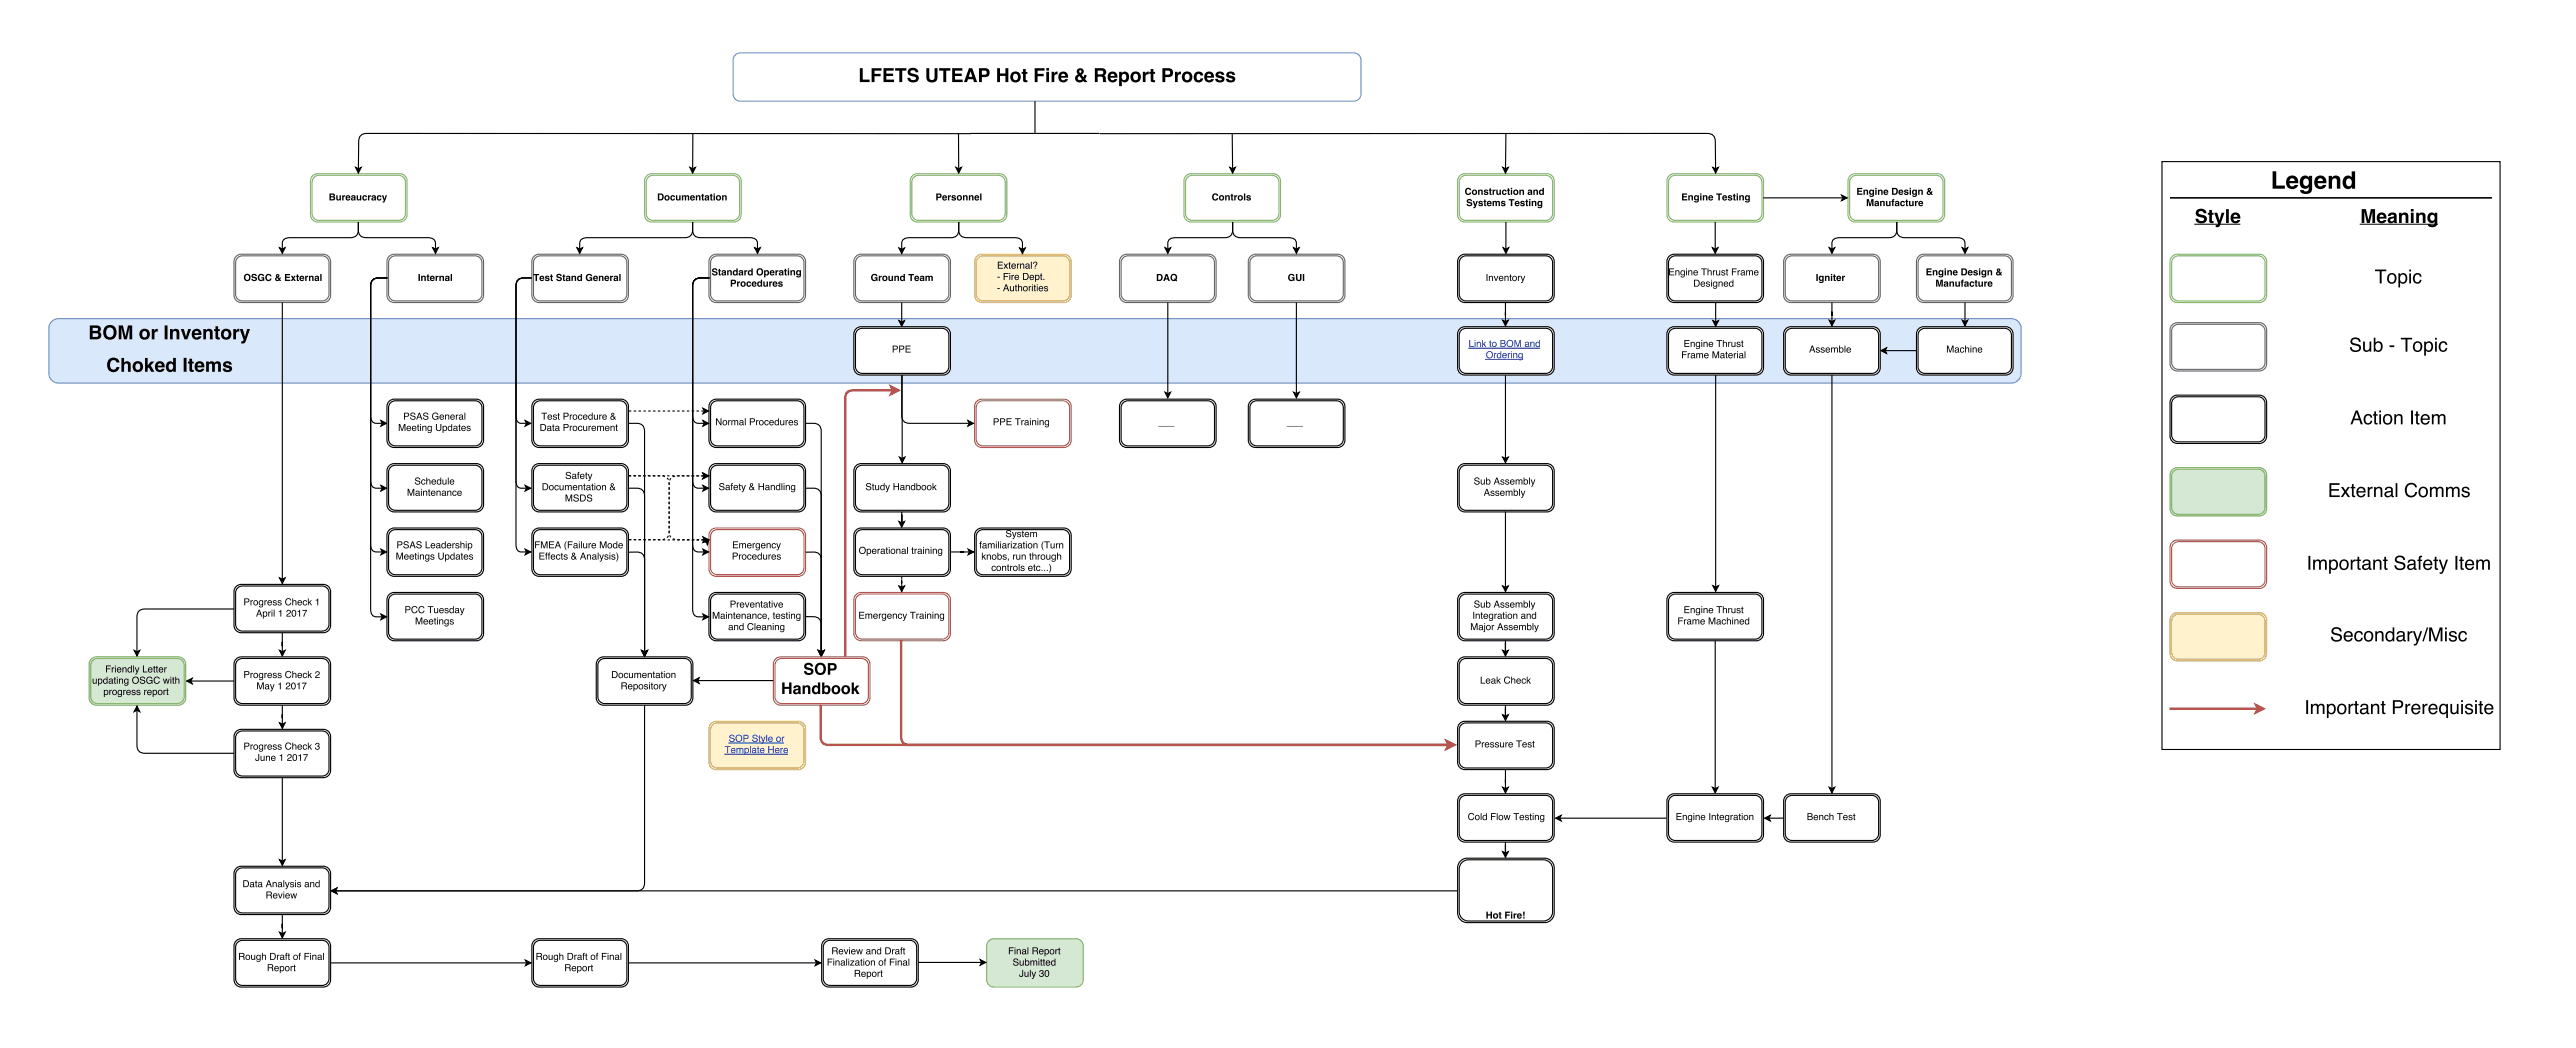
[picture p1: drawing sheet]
<svg xmlns="http://www.w3.org/2000/svg" width="813mm" height="331mm" viewBox="0 0 813 331" stroke-linecap="round" stroke-linejoin="round" font-family="sans-serif">
<path d="M16.6 101.2l1.9-.7h616.2a3 3 0 0 1 3 3.1v14.2a3 3 0 0 1-3 3h-616.2a3 3 0 0 1-3.1-3v-14.2a3 3 0 0 1 1.2-2.4z" fill="#dae8fc"/>
<path d="M16.6 101.2l1.9-.7h616.2a3 3 0 0 1 3 3.1v14.2a3 3 0 0 1-3 3h-616.2a3 3 0 0 1-3.1-3v-14.2a3 3 0 0 1 1.2-2.4z" fill="none" stroke="#6c8ebf" stroke-width=".35"/>
<path d="M312 296.8l1.6-.7h25.9a2.29 2.29 0 0 1 2.3 2.3v10.6a2.29 2.29 0 0 1-2.3 2.3h-25.9a2.29 2.29 0 0 1-2.3-2.3v-10.6z" fill="#d5e8d4"/>
<path d="M374.2 55.5l1.6-.7h26a2.29 2.29 0 0 1 2.2 2.3v10.6a2.29 2.29 0 0 1-2.2 2.3h-26a2.29 2.29 0 0 1-2.2-2.3v-10.6zM374.7 55.9l1.5-.6h25.2a2.13 2.13 0 0 1 2.1 2.1v10a2.13 2.13 0 0 1-2.1 2.1h-25.2a2.13 2.13 0 0 1-2.1-2.1v-10zM526.6 55.5l1.6-.7h26a2.29 2.29 0 0 1 2.2 2.3v10.6a2.29 2.29 0 0 1-2.2 2.3h-26a2.29 2.29 0 0 1-2.2-2.3v-10.6zM527.1 55.9l1.5-.6h25.2a2.13 2.13 0 0 1 2.1 2.1v10a2.13 2.13 0 0 1-2.1 2.1h-25.2a2.13 2.13 0 0 1-2.1-2.1v-10zM312 296.8l1.6-.7h25.9a2.29 2.29 0 0 1 2.3 2.3v10.6a2.29 2.29 0 0 1-2.3 2.3h-25.9a2.29 2.29 0 0 1-2.3-2.3v-10.6z" fill="none" stroke="#82b366" stroke-width=".35"/>
<g fill="#000">
<path d="M271.3 21.5h.9v3.6h2.2v.8h-3.1zM275 21.5h3.1v.8h-2.2v1h2v.8h-2v1.8h-.9zM278.8 21.5h3.2v.8h-2.3v.9h2.1v.8h-2.1v1.1h2.4v.8h-3.3zM282.4 21.5h3.6v.8h-1.3v3.6h-.9v-3.6h-1.4zM286.8 21.8a1.8 1.8 0 0 1 3 1h-.9a.78 .78 0 0 0-.9-.7 .78 .78 0 0 0-.7 .8l.7 .3a1.54 1.54 0 0 1 1.9 1.7 1.89 1.89 0 0 1-1.9 1.1 1.89 1.89 0 0 1-1.7-1.5h.9a.91 .91 0 0 0 .9 .8 .91 .91 0 0 0 .9-.8l-.5-.3a1.74 1.74 0 0 1-2.1-1.7zM292.3 21.5h.9v2.7a.85 .85 0 0 0 .8 1 .85 .85 0 0 0 .9-1v-2.7h.9v2.7a1.76 1.76 0 0 1-1.8 1.8 1.76 1.76 0 0 1-1.7-1.8zM296.3 21.5h3.6v.8h-1.3v3.6h-1v-3.6h-1.3zM300.4 21.5h3.3v.8h-2.4v.9h2.2v.8h-2.2v1.1h2.5v.8h-3.4zM306.2 22.5l-.5 1.7h1.1zM305.7 21.5h1.1l1.5 4.4h-1l-.3-.9h-1.6l-.3 .9h-.9zM309.8 22.3v1.3h.9a.65 .65 0 0 0 .6-.7 .65 .65 0 0 0-.6-.6zM308.9 21.5h1.9a1.41 1.41 0 0 1 1.5 1.4 1.41 1.41 0 0 1-1.6 1.4h-.9v1.6h-.9zM314.6 21.5h.9v1.7h1.7v-1.7h1v4.4h-1v-2h-1.7v2h-.9zM319.8 23.5a.99 .99 0 0 0-.1 1.2 .99 .99 0 0 0 1.1 .5 .96 .96 0 0 0 .4-1.4 .96 .96 0 0 0-1.4-.3zM318.7 24.3a1.75 1.75 0 0 1 3.5 0 1.75 1.75 0 0 1-3.5 0zM322.8 21.8h.8v.9h.6v.6h-.6l.1 1.9 .5 .1v.6h-.8l-.5-.3-.1-2.3h-.4v-.6h.4zM326.5 21.5h3.1v.8h-2.2v1h1.9v.8h-1.9v1.8h-.9zM330.1 21.5h.9v.8h-.9zM330.1 22.6h.9v3.3h-.9zM331.8 22.6h.8v.6l.5-.5 .6-.1-.1 .8a.78 .78 0 0 0-.9 .9v1.6h-.9zM335 23.4l-.2 .5h1.3a.65 .65 0 0 0-.4-.6 .65 .65 0 0 0-.7 .1zM334.4 23a1.57 1.57 0 0 1 1.9-.3 1.57 1.57 0 0 1 .7 1.8h-2.2a.7 .7 0 0 0 .5 .8 .7 .7 0 0 0 .8-.4h.9a1.65 1.65 0 0 1-2.4 .8 1.65 1.65 0 0 1-.4-2.4zM340.1 21.8a1.1 1.1 0 0 1 1.7 .1 1.1 1.1 0 0 1-.6 1.7l.7 .7 .2-.7h.7l-.5 1.3 .8 1h-1l-.3-.4a1.39 1.39 0 0 1-2.2 .1 1.39 1.39 0 0 1 .5-2.2 1.16 1.16 0 0 1 0-1.6zM340.7 22.2l-.1 .1a.38 .38 0 0 0 .2 .6 .38 .38 0 0 0 .4-.4l-.2-.3zM340.2 24.2a.68 .68 0 0 0 .2 1.1 .68 .68 0 0 0 1-.3l-.8-1zM346.3 22.3v1.1h1.1a.6 .6 0 0 0 .7-.5 .6 .6 0 0 0-.7-.6zM345.4 21.5h2.2a1.22 1.22 0 0 1 1.4 .8 1.22 1.22 0 0 1-.6 1.5 1.94 1.94 0 0 1 .6 1.9l.1 .2h-1l-.1-.2a1.04 1.04 0 0 0-.7-1.5h-1v1.7h-.9zM350.6 23.4l-.2 .5h1.3a.65 .65 0 0 0-.4-.6 .65 .65 0 0 0-.7 .1zM349.9 23a1.57 1.57 0 0 1 1.9-.3 1.57 1.57 0 0 1 .8 1.8h-2.2a.7 .7 0 0 0 .4 .8 .7 .7 0 0 0 .9-.4h.8a1.65 1.65 0 0 1-2.3 .8 1.65 1.65 0 0 1-.5-2.4zM354.2 23.5a.94 .94 0 0 0-.3 1.2 .94 .94 0 0 0 1.2 .5 .93 .93 0 0 0 .3-1.3 .93 .93 0 0 0-1.2-.4zM353.1 22.6h.8v.5a1.31 1.31 0 0 1 1.7-.4 1.31 1.31 0 0 1 .7 1.5 1.33 1.33 0 0 1-.7 1.6 1.33 1.33 0 0 1-1.6-.3v1.7h-.9zM357.8 23.5a.99 .99 0 0 0-.2 1.2 .99 .99 0 0 0 1.1 .5 .96 .96 0 0 0 .4-1.4 .96 .96 0 0 0-1.3-.3zM356.6 24.3a1.75 1.75 0 0 1 3.5 0 1.75 1.75 0 0 1-3.5 0zM360.6 22.6h.8v.6l.5-.5 .6-.1-.1 .8a.78 .78 0 0 0-1 .9v1.6h-.8zM363.1 21.8h.8v.9h.5v.6h-.5v1.9l.5 .1v.6h-.7l-.6-.3v-2.3h-.5v-.6h.5zM367.7 22.3v1.3h.8a.65 .65 0 0 0 .7-.7 .65 .65 0 0 0-.7-.6zM366.8 21.5h1.9a1.41 1.41 0 0 1 1.4 1.4 1.41 1.41 0 0 1-1.5 1.4h-.9v1.6h-.9zM370.7 22.6h.8v.6l.6-.5 .5-.1-.1 .8a.78 .78 0 0 0-.9 .9v1.6h-.9zM374 23.5a.99 .99 0 0 0-.2 1.2 .99 .99 0 0 0 1.2 .5 .96 .96 0 0 0 .3-1.4 .96 .96 0 0 0-1.3-.3zM372.9 24.3a1.73 1.73 0 0 1 3.4 0 1.73 1.73 0 0 1-3.4 0zM377.1 23a1.48 1.48 0 0 1 1.5-.4 1.48 1.48 0 0 1 1 1.2h-.8a.68 .68 0 0 0-.9-.5 .68 .68 0 0 0-.4 1 .66 .66 0 0 0 .4 1 .66 .66 0 0 0 .9-.6h.8a1.57 1.57 0 0 1-2.1 1.2 1.57 1.57 0 0 1-.7-2.3zM381.1 23.4l-.3 .5h1.4a.65 .65 0 0 0-.4-.6 .65 .65 0 0 0-.7 .1zM380.4 23a1.57 1.57 0 0 1 1.9-.3 1.57 1.57 0 0 1 .7 1.8h-2.2a.7 .7 0 0 0 .5 .8 .7 .7 0 0 0 .8-.4h.9a1.65 1.65 0 0 1-2.4 .8 1.65 1.65 0 0 1-.4-2.4zM383.9 22.9a1.48 1.48 0 0 1 2.4 .7h-.9a.54 .54 0 0 0-.5-.4 .54 .54 0 0 0-.5 .4l.1 .1a1.91 1.91 0 0 1 1.9 1.2 1.54 1.54 0 0 1-1.5 1.1 1.54 1.54 0 0 1-1.5-1.1h.9a.63 .63 0 0 0 .6 .5 .63 .63 0 0 0 .6-.5l-.1-.1a1.96 1.96 0 0 1-1.9-1.1zM387.3 22.9a1.48 1.48 0 0 1 2.4 .7h-.9a.54 .54 0 0 0-.5-.4 .54 .54 0 0 0-.5 .4l.1 .1a1.91 1.91 0 0 1 1.9 1.2 1.54 1.54 0 0 1-1.5 1.1 1.54 1.54 0 0 1-1.5-1.1h.9a.63 .63 0 0 0 .5 .5 .63 .63 0 0 0 .7-.5l-.1-.1a1.96 1.96 0 0 1-1.9-1.1z"/>
<path d="M382.8 61.3a.97 .97 0 0 1 1.6 .5h-.5a.6 .6 0 0 0-.8-.3 .6 .6 0 0 0-.2 .9 .51 .51 0 0 0 .5 .5 .51 .51 0 0 0 .5-.4h.5a1.06 1.06 0 0 1-1.5 .6 1.06 1.06 0 0 1-.3-1.6zM385 62.4a.5 .5 0 0 0 1 0 .5 .5 0 0 0-1 0zM384.6 62.4a.86 .86 0 0 1 1.7 0 .86 .86 0 0 1-1.7 0zM386.6 61.6h.4v.2a.57 .57 0 0 1 .6-.2 .57 .57 0 0 1 .4 .5v1.1h-.4v-1.1l-.3-.2-.3 .3v1h-.4zM388.5 61.2h.4v.4h.3v.3h-.3v1h.3v.3l-.7-.2v-1.1h-.2zM389.4 61.6h.4v.3l.6-.3v.4l-.5 .2v1h-.5zM391 62.4a.46 .46 0 0 0 .9 0 .46 .46 0 0 0-.9 0zM390.5 62.4a.86 .86 0 0 1 1.7 0 .86 .86 0 0 1-1.7 0zM392.5 61h.4v2.2h-.4zM393.5 61.7a.75 .75 0 0 1 1.2 .4l-.7-.2-.2 .2a.67 .67 0 0 1 .9 .8 .67 .67 0 0 1-1.1 .3l-.4-.5 .8 .2 .2-.2a.64 .64 0 0 1-.7-.2 .64 .64 0 0 1 0-.8z"/>
<path d="M530.7 61h1.6v.4h-1.1v.5h1v.4h-1v.5h1.2v.4h-1.7zM532.7 61.6h.4v.2a.57 .57 0 0 1 .7-.2 .57 .57 0 0 1 .4 .5v1.1h-.5v-1.1l-.2-.2-.4 .3v1h-.4zM534.9 62.4a.45 .45 0 0 0 .9 0 .45 .45 0 0 0-.9 0zM534.8 61.7l.5-.1 .3 .2v-.2h.4v1.5a.8 .8 0 0 1-.6 .8 .8 .8 0 0 1-.9-.5h.5a.39 .39 0 0 0 .5 .1 .39 .39 0 0 0 .1-.5 .78 .78 0 0 1-1.1-.2 .78 .78 0 0 1 .3-1.1zM536.4 61h.5v.4h-.5zM536.4 61.6h.5v1.6h-.5zM537.3 61.6h.4v.2a.57 .57 0 0 1 .6-.2 .57 .57 0 0 1 .4 .5v1.1h-.4v-1.1l-.3-.2-.3 .3v1h-.4zM539.5 62l-.1 .2h.7l-.2-.3zM539.2 61.8a.79 .79 0 0 1 1-.2 .79 .79 0 0 1 .3 .9h-1.1l.3 .4 .8-.2a.84 .84 0 0 1-1.2 .4 .84 .84 0 0 1-.1-1.3zM541.5 61h1.8v.4h-.6v1.8h-.5v-1.8h-.7zM544 62l-.2 .2h.7l-.2-.3zM543.6 61.8a.79 .79 0 0 1 1-.2 .79 .79 0 0 1 .3 .9h-1.1l.3 .4 .8-.2a.84 .84 0 0 1-1.2 .4 .84 .84 0 0 1-.1-1.3zM545.4 61.7a.75 .75 0 0 1 1.2 .4l-.7-.2-.2 .2a.67 .67 0 0 1 .9 .8 .67 .67 0 0 1-1.1 .3l-.4-.5 .8 .2 .2-.2a.64 .64 0 0 1-.7-.2 .64 .64 0 0 1 0-.8zM547 61.2h.4v.4h.3v.3h-.3v1h.3v.3l-.7-.2v-1.1h-.2zM547.9 61h.5v.4h-.5zM547.9 61.6h.5v1.6h-.5zM548.8 61.6h.4v.2a.57 .57 0 0 1 .6-.2 .57 .57 0 0 1 .5 .5v1.1h-.5v-1.1l-.3-.2-.3 .3v1h-.4zM551 62.4a.42 .42 0 0 0 .8 0 .42 .42 0 0 0-.8 0zM550.9 61.7l.5-.1 .3 .2v-.2h.4v1.5a.8 .8 0 0 1-.6 .8 .8 .8 0 0 1-.9-.5h.4a.39 .39 0 0 0 .6 .1 .39 .39 0 0 0 .1-.5 .78 .78 0 0 1-1.2-.2 .78 .78 0 0 1 .4-1.1z"/>
<path d="M365.4 86.8v1.4a.74 .74 0 0 0 1-.7 .74 .74 0 0 0-1-.7zM365 86.4h.9a1.11 1.11 0 0 1 1 1.1 1.11 1.11 0 0 1-1 1.1h-.9zM368.1 86.9l-.3 .9h.6zM367.8 86.4h.5l.8 2.2h-.5l-.1-.4h-.8l-.2 .4h-.5zM369.9 86.9a.74 .74 0 0 0-.2 1 .74 .74 0 0 0 .9 .3l-.2-.2 .5-.2a.66 .66 0 0 0-.1-.9 .66 .66 0 0 0-.9 0zM369.7 86.6a1.14 1.14 0 0 1 1.5 .2 1.14 1.14 0 0 1 0 1.5l.2 .2-.2 .3-.3-.3a1.15 1.15 0 0 1-1.5-.3 1.15 1.15 0 0 1 .3-1.6z"/>
<path d="M406.7 86.7a1.02 1.02 0 0 1 1.8 .4h-.5a.68 .68 0 0 0-1-.1 .68 .68 0 0 0 0 1 .58 .58 0 0 0 .6 .3 .58 .58 0 0 0 .5-.5h-.5v-.4h.9v1.2h-.3l-.1-.3a1.08 1.08 0 0 1-1.6 0 1.08 1.08 0 0 1 .2-1.6zM408.9 86.4h.5v1.4a.43 .43 0 0 0 .4 .5 .43 .43 0 0 0 .4-.5v-1.4h.5v1.4a.88 .88 0 0 1-.9 .9 .88 .88 0 0 1-.9-.9zM411.1 86.4h.4v2.2h-.4z"/>
<path d="M318.3 298.8h1.5v.3h-1.2v.6h1.1v.3h-1.1v1h-.3zM320.1 299.4h.3v1.6h-.3zM320.1 298.8h.3v.3h-.3zM320.8 299.4h.3v.2a.57 .57 0 0 1 .6-.2 .57 .57 0 0 1 .4 .6v1h-.3v-1a.39 .39 0 0 0-.5-.4 .39 .39 0 0 0-.2 .6v.8h-.3zM322.7 300.4a.35 .35 0 0 0 .5 .4 .35 .35 0 0 0 .2-.6zM322.6 299.6l.1-.1a.69 .69 0 0 1 1.1 .3l.1 1.2-.4-.2a.53 .53 0 0 1-.9 .1 .53 .53 0 0 1 .3-.8l.6-.2a.36 .36 0 0 0-.4-.3 .36 .36 0 0 0-.3 .3h-.3zM324.2 298.8h.3v2.2h-.3zM326.1 299.1v.7h.7a.38 .38 0 0 0 .4-.3 .38 .38 0 0 0-.4-.4zM325.8 298.8h1a.6 .6 0 0 1 .7 .4 .6 .6 0 0 1-.3 .7l.4 1.1h-.4l-.1-.8-.3-.1h-.7v.9h-.3zM328 299.6a.73 .73 0 0 1 .9-.2 .73 .73 0 0 1 .4 .9h-1.2a.45 .45 0 0 0 .3 .5 .45 .45 0 0 0 .6-.3h.3a.8 .8 0 0 1-1.3 .4 .8 .8 0 0 1 0-1.3zM328.2 299.7l-.1 .4h.9l-.3-.5zM330 299.7a.53 .53 0 0 0-.2 .8 .53 .53 0 0 0 .9 0 .54 .54 0 0 0 0-.7 .54 .54 0 0 0-.7-.1zM329.6 299.4h.2v.2a.75 .75 0 0 1 1.1 0 .75 .75 0 0 1 0 1.1l-.6 .3-.5-.2v.8h-.2zM331.4 300.2a.56 .56 0 0 0 1.1 0 .56 .56 0 0 0-1.1 0zM331.2 300.2a.81 .81 0 0 1 1.6 0 .81 .81 0 0 1-1.6 0zM333 299.4h.3v.3l.5-.3v.3l-.5 .2v1.1h-.3zM334.1 299h.2v.4h.3v.2h-.3v1.1l.3 .3-.5-.2v-1.2h-.3z"/>
<path d="M319.9 302.5a.86 .86 0 0 1 1.4 .5h-.2a.46 .46 0 0 0-.6-.5 .46 .46 0 0 0-.2 .7 .79 .79 0 0 1 1.1 .9 .79 .79 0 0 1-1.3 .4l-.4-.4v-.3h.2a.54 .54 0 0 0 .6 .6 .54 .54 0 0 0 .5-.7 1.08 1.08 0 0 1-1.3-.9zM321.7 303h.3v1a.41 .41 0 0 0 .5 .3 .41 .41 0 0 0 .2-.6v-.7h.3v1.5h-.2v-.2a.55 .55 0 0 1-.7 .3 .55 .55 0 0 1-.4-.6zM323.4 302.4h.3v.7a.73 .73 0 0 1 1.1 .7 .73 .73 0 0 1-1.1 .5l-.3 .2zM323.8 303.3a.57 .57 0 0 0-.2 .8 .57 .57 0 0 0 .9 .1 .57 .57 0 0 0-.1-.9zM325.1 303h.3v.2a.52 .52 0 0 1 .9 0 .53 .53 0 0 1 .6-.3 .53 .53 0 0 1 .4 .6v1h-.3v-1.2l-.3-.1-.3 .2-.1 1.1h-.2v-1a.36 .36 0 0 0-.5-.3 .36 .36 0 0 0-.2 .5v.8h-.3zM327.7 303h.2v1.5h-.2zM327.7 302.4h.2v.3h-.2zM328.4 302.5h.3v.5h.2v.2h-.2v1l.2 .3-.5-.1v-1.2h-.2zM329.2 302.5h.3v.5h.3v.2h-.3v1l.3 .3-.6-.1v-1.2h-.2zM330.1 303.2a.73 .73 0 0 1 .9-.2 .73 .73 0 0 1 .4 .8h-1.2a.45 .45 0 0 0 .4 .6 .45 .45 0 0 0 .5-.4h.3a.8 .8 0 0 1-1.3 .5 .8 .8 0 0 1 0-1.3zM330.4 303.3l-.2 .3h.9l-.3-.4zM332 303.3a.58 .58 0 0 0-.1 .9 .58 .58 0 0 0 .9 0 .58 .58 0 0 0-.2-.9zM331.9 303l.6-.1 .3 .3v-.8h.2v2.1h-.2v-.2a.78 .78 0 0 1-1.2-.1 .78 .78 0 0 1 .3-1.2z"/>
<path d="M322.5 305.9h.3v1.6a.64 .64 0 0 1-.6 .7 .64 .64 0 0 1-.6-.8h.3a.36 .36 0 0 0 .2 .5 .36 .36 0 0 0 .4-.3zM323.3 306.5h.2v1.1a.41 .41 0 0 0 .6 .3 .41 .41 0 0 0 .2-.6v-.8h.2v1.6h-.2v-.2a.55 .55 0 0 1-.6 .2 .55 .55 0 0 1-.4-.5zM325 305.9h.2v2.2h-.2zM325.5 306.5h.3l.4 1.3 .4-1.3h.3l-.3 1a1.23 1.23 0 0 1-.9 1.3l-.1-.3h.3l.1-.4zM328.2 306.1a.61 .61 0 0 1 .9-.1 .61 .61 0 0 1-.1 1 .7 .7 0 0 1-.2 1.2 .7 .7 0 0 1-.9-.8h.3a.46 .46 0 0 0 .4 .6 .46 .46 0 0 0 .5-.5 .46 .46 0 0 0-.6-.4v-.2a.4 .4 0 0 0 .5-.3 .4 .4 0 0 0-.3-.5 .4 .4 0 0 0-.5 .4l-.3 .2zM329.8 306.2a.91 .91 0 0 1 1.2 .2 .91 .91 0 0 1 0 1.1 .75 .75 0 0 1-1 .6 .75 .75 0 0 1-.4-1zM330.1 306.3l-.2 .3a.83 .83 0 0 0 .6 1.3l.2-.3a.87 .87 0 0 0-.5-1.4z"/>
</g>
<path d="M232 17.4l1.6-.7h193.6a2.29 2.29 0 0 1 2.2 2.3v10.6a2.29 2.29 0 0 1-2.2 2.3h-193.6a2.29 2.29 0 0 1-2.3-2.3v-10.6z" fill="none" stroke="#6c8ebf" stroke-width=".35"/>
<path d="M353.9 80.9l1.6-.7h25.9a2.29 2.29 0 0 1 2.3 2.3v10.6a2.29 2.29 0 0 1-2.3 2.3h-25.9a2.29 2.29 0 0 1-2.3-2.3v-10.6zM354.4 81.3l1.5-.6h25.2a2.13 2.13 0 0 1 2.1 2.1v10a2.13 2.13 0 0 1-2.1 2.1h-25.2a2.13 2.13 0 0 1-2.2-2.1v-10zM394.5 80.9l1.7-.7h25.9a2.29 2.29 0 0 1 2.3 2.3v10.6a2.29 2.29 0 0 1-2.3 2.3h-25.9a2.29 2.29 0 0 1-2.3-2.3v-10.6zM395 81.3l1.5-.6h25.2a2.13 2.13 0 0 1 2.1 2.1v10a2.13 2.13 0 0 1-2.1 2.1h-25.2a2.13 2.13 0 0 1-2.1-2.1v-10z" fill="none" stroke="#666" stroke-width=".35"/>
<path d="M526.6 80.9l1.6-.7h26a2.29 2.29 0 0 1 2.2 2.3v10.6a2.29 2.29 0 0 1-2.2 2.3h-26a2.29 2.29 0 0 1-2.2-2.3v-10.6z" fill="#fff"/>
<path d="M526.6 80.9l1.6-.7h26a2.29 2.29 0 0 1 2.2 2.3v10.6a2.29 2.29 0 0 1-2.2 2.3h-26a2.29 2.29 0 0 1-2.2-2.3v-10.6z" fill="none" stroke="#000" stroke-width=".35"/>
<path d="M527.1 81.3l1.5-.6h25.2a2.13 2.13 0 0 1 2.1 2.1v10a2.13 2.13 0 0 1-2.1 2.1h-25.2a2.13 2.13 0 0 1-2.1-2.1v-10z" fill="#fff"/>
<path d="M527.1 81.3l1.5-.6h25.2a2.13 2.13 0 0 1 2.1 2.1v10a2.13 2.13 0 0 1-2.1 2.1h-25.2a2.13 2.13 0 0 1-2.1-2.1v-10z" fill="none" stroke="#000" stroke-width=".35"/>
<g fill="#000">
<path d="M526.7 84.7h1.5v.2h-1.3v.7h1.2v.3h-1.2v.7h1.4v.3h-1.6zM528.6 85.3h.3v.2a.57 .57 0 0 1 .6-.2 .57 .57 0 0 1 .4 .5v1.1h-.3v-1.1a.39 .39 0 0 0-.4-.3 .39 .39 0 0 0-.3 .5v.9h-.3zM530.4 85.5l.5-.3 .5 .3 .2-.2v1.4a.7 .7 0 0 1-.5 .8 .7 .7 0 0 1-.8-.4h.2a.46 .46 0 0 0 .7 .2 .46 .46 0 0 0 .1-.7 .76 .76 0 0 1-1.1 0 .76 .76 0 0 1 .2-1.1zM530.6 85.6a.57 .57 0 0 0-.1 .8 .57 .57 0 0 0 .8 .1 .57 .57 0 0 0-.1-.9zM532 85.3h.3v1.6h-.3zM532 84.7h.3v.3h-.3zM532.7 85.3h.2v.2a.57 .57 0 0 1 .7-.2 .57 .57 0 0 1 .4 .5v1.1h-.3v-1.1a.39 .39 0 0 0-.5-.3 .39 .39 0 0 0-.2 .5v.9h-.3zM534.5 85.5a.73 .73 0 0 1 .9-.2 .73 .73 0 0 1 .3 .8h-1.1a.45 .45 0 0 0 .3 .6 .45 .45 0 0 0 .6-.3h.2a.8 .8 0 0 1-1.2 .4 .8 .8 0 0 1 0-1.3zM534.7 85.6l-.1 .3h.9l-.3-.4zM536.8 84.7h1.7v.2h-.7v2h-.3v-2h-.7zM538.8 84.7h.2v.8a.56 .56 0 0 1 .7-.2 .56 .56 0 0 1 .4 .5v1.1h-.3v-1.1a.39 .39 0 0 0-.5-.3 .39 .39 0 0 0-.3 .5v.9h-.2zM540.5 85.3h.2v.2l.6-.3v.3l-.5 .3v1.1h-.3zM541.5 85.3h.3v1a.41 .41 0 0 0 .5 .3 .41 .41 0 0 0 .2-.6v-.7h.3v1.6h-.3v-.3a.55 .55 0 0 1-.6 .3 .55 .55 0 0 1-.4-.6zM543.3 85.4a.64 .64 0 0 1 1 .3h-.2a.34 .34 0 0 0-.4-.3 .34 .34 0 0 0-.3 .4h.1a.63 .63 0 0 1 .8 .5 .63 .63 0 0 1-.6 .7 .63 .63 0 0 1-.6-.6h.2a.39 .39 0 0 0 .4 .3 .39 .39 0 0 0 .4-.4h-.1a.66 .66 0 0 1-.6-.3 .66 .66 0 0 1-.1-.6zM544.8 84.8h.2v.5h.3v.2h-.3v1l.3 .4-.5-.2v-1.2h-.3zM546.5 84.7h1.5v.2h-1.2v.7h1v.3h-1v1h-.3zM548.3 85.3h.2v.2l.5-.3v.3l-.4 .3-.1 1.1h-.2zM549.5 86.3a.35 .35 0 0 0 .5 .3 .35 .35 0 0 0 .1-.5zM549.4 85.4l.1-.1a.69 .69 0 0 1 1 .4l.2 1.2-.4-.3a.53 .53 0 0 1-.9 .2 .53 .53 0 0 1 .3-.9l.5-.1a.36 .36 0 0 0-.3-.4 .36 .36 0 0 0-.4 .3h-.2zM551 85.3h.2v.2a.52 .52 0 0 1 .9 0 .53 .53 0 0 1 .6-.3 .53 .53 0 0 1 .4 .6v1.1h-.3v-1.3l-.2-.1-.4 .2v1.2h-.3v-1.1a.36 .36 0 0 0-.5-.3 .36 .36 0 0 0-.2 .5v.9h-.2zM553.6 85.5a.73 .73 0 0 1 .9-.2 .73 .73 0 0 1 .4 .8h-1.2a.45 .45 0 0 0 .3 .6 .45 .45 0 0 0 .6-.3h.2a.8 .8 0 0 1-1.2 .4 .8 .8 0 0 1 0-1.3zM553.8 85.6l-.1 .3h.9l-.3-.4z"/>
<path d="M534.8 88.5v1.7h.5a.86 .86 0 0 0 .7-.9 .86 .86 0 0 0-.7-.8zM534.5 88.2h.9a1.11 1.11 0 0 1 .9 1.1 1.11 1.11 0 0 1-.9 1.1h-.9zM536.8 89a.73 .73 0 0 1 .9-.1 .73 .73 0 0 1 .3 .8h-1.1a.45 .45 0 0 0 .3 .5 .45 .45 0 0 0 .5-.3h.3a.8 .8 0 0 1-1.2 .4 .8 .8 0 0 1 0-1.3zM537 89.1l-.1 .4h.8l-.2-.5zM538.5 88.9a.64 .64 0 0 1 1 .4h-.2a.34 .34 0 0 0-.4-.3 .34 .34 0 0 0-.3 .3l.1 .1a.63 .63 0 0 1 .8 .5 .63 .63 0 0 1-.6 .7 .63 .63 0 0 1-.7-.7h.3a.39 .39 0 0 0 .4 .3 .39 .39 0 0 0 .4-.3l-.1-.1a.66 .66 0 0 1-.6-.2 .66 .66 0 0 1-.1-.7zM539.9 88.8h.2v1.6h-.2zM539.9 88.2h.2v.3h-.2zM540.6 89l.5-.2 .5 .2 .2-.2v1.5a.7 .7 0 0 1-.5 .8 .7 .7 0 0 1-.8-.5h.3a.46 .46 0 0 0 .6 .2 .46 .46 0 0 0 .2-.6 .76 .76 0 0 1-1.1-.1 .76 .76 0 0 1 .1-1.1zM540.9 89.1a.57 .57 0 0 0-.2 .9 .57 .57 0 0 0 .9 0 .57 .57 0 0 0-.1-.8zM542.2 88.8h.3v.2a.57 .57 0 0 1 .7-.2 .57 .57 0 0 1 .3 .6v1h-.2v-1a.39 .39 0 0 0-.5-.4 .39 .39 0 0 0-.3 .6v.8h-.3zM544.1 89a.73 .73 0 0 1 .8-.1 .73 .73 0 0 1 .4 .8h-1.2a.45 .45 0 0 0 .4 .5 .45 .45 0 0 0 .5-.3h.3a.8 .8 0 0 1-1.3 .4 .8 .8 0 0 1 .1-1.3zM544.3 89.1l-.2 .4h.9l-.3-.5zM545.9 89.2a.58 .58 0 0 0-.1 .8 .58 .58 0 0 0 .9 0 .58 .58 0 0 0-.1-.8zM545.8 88.9l.6-.1 .3 .2v-.8h.2v2.2h-.2v-.2a.78 .78 0 0 1-1.2-.2 .78 .78 0 0 1 .3-1.1z"/>
</g>
<path d="M526.6 251l1.6-.6h26a2.29 2.29 0 0 1 2.2 2.3v10.6a2.29 2.29 0 0 1-2.2 2.3h-26a2.29 2.29 0 0 1-2.2-2.3v-10.6z" fill="#fff"/>
<path d="M526.6 251l1.6-.6h26a2.29 2.29 0 0 1 2.2 2.3v10.6a2.29 2.29 0 0 1-2.2 2.3h-26a2.29 2.29 0 0 1-2.2-2.3v-10.6z" fill="none" stroke="#000" stroke-width=".35"/>
<path d="M527.1 251.5l1.5-.6h25.2a2.13 2.13 0 0 1 2.1 2.1v10a2.13 2.13 0 0 1-2.1 2.1h-25.2a2.13 2.13 0 0 1-2.1-2.1v-10z" fill="#fff"/>
<path d="M527.1 251.5l1.5-.6h25.2a2.13 2.13 0 0 1 2.1 2.1v10a2.13 2.13 0 0 1-2.1 2.1h-25.2a2.13 2.13 0 0 1-2.1-2.1v-10z" fill="none" stroke="#000" stroke-width=".35"/>
<path d="M529 256.5h1.6v.2h-1.3v.7h1.2v.3h-1.2v.7h1.3v.3h-1.6zM530.9 257.1h.3v.2a.57 .57 0 0 1 .7-.2 .57 .57 0 0 1 .3 .5v1.1h-.2v-1a.39 .39 0 0 0-.5-.4 .39 .39 0 0 0-.3 .5v.9h-.3zM532.7 257.3l.5-.3 .5 .3 .2-.2v1.4a.7 .7 0 0 1-.5 .8 .7 .7 0 0 1-.8-.4h.3a.46 .46 0 0 0 .6 .2 .46 .46 0 0 0 .2-.7 .76 .76 0 0 1-1.1 0 .76 .76 0 0 1 .1-1.1zM533 257.4a.57 .57 0 0 0-.2 .8 .57 .57 0 0 0 .9 .1 .57 .57 0 0 0-.1-.9zM534.3 257.1h.3v1.6h-.3zM534.3 256.5h.3v.3h-.3zM535 257.1h.3v.2a.57 .57 0 0 1 .6-.2 .57 .57 0 0 1 .4 .5v1.1h-.3v-1a.39 .39 0 0 0-.4-.4 .39 .39 0 0 0-.3 .5v.9h-.3zM536.8 257.3a.73 .73 0 0 1 .9-.2 .73 .73 0 0 1 .4 .8h-1.2a.45 .45 0 0 0 .3 .6 .45 .45 0 0 0 .6-.3h.2a.8 .8 0 0 1-1.2 .4 .8 .8 0 0 1 0-1.3zM537 257.4l-.1 .3h.9l-.3-.4zM539.3 256.5h.3v2.2h-.3zM540.1 257.1h.2v.2a.57 .57 0 0 1 .7-.2 .57 .57 0 0 1 .4 .5v1.1h-.3v-1a.39 .39 0 0 0-.5-.4 .39 .39 0 0 0-.2 .5v.9h-.3zM541.8 256.6h.3v.5h.3v.2h-.3v1l.3 .4-.5-.2-.1-1.2h-.2zM542.7 257.3a.73 .73 0 0 1 .9-.2 .73 .73 0 0 1 .4 .8h-1.2a.45 .45 0 0 0 .4 .6 .45 .45 0 0 0 .5-.3h.3a.8 .8 0 0 1-1.3 .4 .8 .8 0 0 1 0-1.3zM543 257.4l-.2 .3h.9l-.3-.4zM544.4 257.3l.5-.3 .5 .3 .2-.2v1.4a.7 .7 0 0 1-.5 .8 .7 .7 0 0 1-.8-.4h.2a.46 .46 0 0 0 .7 .2 .46 .46 0 0 0 .2-.7 .76 .76 0 0 1-1.2 0 .76 .76 0 0 1 .2-1.1zM544.6 257.4a.57 .57 0 0 0-.1 .8 .57 .57 0 0 0 .8 .1 .57 .57 0 0 0-.1-.9zM546 257.1h.3v.2l.5-.3v.3l-.5 .3v1.1h-.3zM547.3 258.1a.35 .35 0 0 0 .4 .4 .35 .35 0 0 0 .2-.6zM547.1 257.2l.1-.1a.69 .69 0 0 1 1.1 .4l.2 1.2-.5-.3a.53 .53 0 0 1-.9 .2 .53 .53 0 0 1 .4-.9l.5-.1a.36 .36 0 0 0-.3-.4 .36 .36 0 0 0-.4 .3h-.3zM548.8 256.6h.2v.5h.3v.2h-.3v1l.3 .4-.5-.2v-1.2h-.2zM549.6 257.1h.2v1.6h-.2zM549.6 256.5h.2v.3h-.2zM550.4 257.8a.56 .56 0 0 0 1.1 0 .56 .56 0 0 0-1.1 0zM550.1 257.9a.85 .85 0 0 1 1.7 0 .85 .85 0 0 1-1.7 0zM551.9 257.1h.3v.2a.57 .57 0 0 1 .6-.2 .57 .57 0 0 1 .4 .5v1.1h-.2v-1a.39 .39 0 0 0-.5-.4 .39 .39 0 0 0-.3 .5v.9h-.3z" fill="#000"/>
<path d="M526.6 187.5l1.6-.6h26a2.29 2.29 0 0 1 2.2 2.3v10.6a2.29 2.29 0 0 1-2.2 2.3h-26a2.29 2.29 0 0 1-2.2-2.3v-10.6z" fill="#fff"/>
<path d="M526.6 187.5l1.6-.6h26a2.29 2.29 0 0 1 2.2 2.3v10.6a2.29 2.29 0 0 1-2.2 2.3h-26a2.29 2.29 0 0 1-2.2-2.3v-10.6z" fill="none" stroke="#000" stroke-width=".35"/>
<path d="M527.1 188l1.5-.6h25.2a2.13 2.13 0 0 1 2.1 2.1v10a2.13 2.13 0 0 1-2.1 2.1h-25.2a2.13 2.13 0 0 1-2.1-2.1v-10z" fill="#fff"/>
<path d="M347 42.2l191.7-.1a2.28 2.28 0 0 1 2.5 2.5l.1 8.6M540.4 52.8l.9 .4 .9-.4-.9 1.8zM527.1 188l1.5-.6h25.2a2.13 2.13 0 0 1 2.1 2.1v10a2.13 2.13 0 0 1-2.1 2.1h-25.2a2.13 2.13 0 0 1-2.1-2.1v-10z" fill="none" stroke="#000" stroke-width=".35"/>
<g fill="#000">
<path d="M540.4 52.8l.9 .4 .9-.4-.9 1.8z"/>
<path d="M586 59.3h1.6v.3h-1.2v.5h1.1v.4h-1.1v.6h1.3v.4h-1.7zM588 59.8h.4v.3a.57 .57 0 0 1 .6-.3 .57 .57 0 0 1 .4 .6v1.1h-.4v-1.1l-.3-.3-.3 .3v1.1h-.4zM590.2 60.6a.42 .42 0 0 0 .8 0 .42 .42 0 0 0-.8 0zM590.1 59.9l.4-.1 .4 .3v-.3h.4v1.6a.8 .8 0 0 1-.7 .7 .8 .8 0 0 1-.8-.5h.4a.39 .39 0 0 0 .6 .1 .39 .39 0 0 0 .1-.5 .78 .78 0 0 1-1.2-.2 .78 .78 0 0 1 .4-1.1zM591.7 59.2h.4v.4h-.4zM591.7 59.8h.4v1.7h-.4zM592.5 59.8h.5v.3a.57 .57 0 0 1 .6-.3 .57 .57 0 0 1 .4 .6v1.1h-.4v-1.1l-.3-.3-.3 .3v1.1h-.5zM594.8 60.2l-.1 .3h.7l-.2-.3zM594.5 60a.79 .79 0 0 1 .9-.1 .79 .79 0 0 1 .4 .9h-1.1l.3 .3 .8-.1a.84 .84 0 0 1-1.3 .3 .84 .84 0 0 1 0-1.3zM597.4 59.6v1.5a.74 .74 0 0 0 1-.7 .74 .74 0 0 0-1-.8zM597 59.3h.9a1.11 1.11 0 0 1 1 1.1 1.11 1.11 0 0 1-1 1.1h-.9zM599.6 60.2l-.1 .3h.6l-.2-.3zM599.2 60a.79 .79 0 0 1 1-.1 .79 .79 0 0 1 .4 .9h-1.2l.3 .3 .8-.1a.84 .84 0 0 1-1.2 .3 .84 .84 0 0 1-.1-1.3zM601 59.9a.75 .75 0 0 1 1.2 .4l-.7-.2-.2 .3a.67 .67 0 0 1 .9 .7 .67 .67 0 0 1-1.1 .3l-.4-.5 .8 .3 .2-.3a.64 .64 0 0 1-.7-.2 .64 .64 0 0 1 0-.8zM602.5 59.2h.5v.4h-.5zM602.5 59.8h.5v1.7h-.5zM603.7 60.6a.45 .45 0 0 0 .9 0 .45 .45 0 0 0-.9 0zM603.6 59.9l.5-.1 .3 .3v-.3h.4v1.6a.8 .8 0 0 1-.6 .7 .8 .8 0 0 1-.9-.5h.5a.39 .39 0 0 0 .5 .1 .39 .39 0 0 0 .1-.5 .78 .78 0 0 1-1.1-.2 .78 .78 0 0 1 .3-1.1zM605.2 59.8h.5v.3a.57 .57 0 0 1 .6-.3 .57 .57 0 0 1 .4 .6v1.1h-.4v-1.1l-.3-.3-.3 .3v1.1h-.5zM608.3 59.4a.55 .55 0 0 1 .9 .1 .55 .55 0 0 1-.3 .8l.3 .4 .2-.4h.3l-.2 .7 .4 .5-.7-.2a.7 .7 0 0 1-1.1 0 .7 .7 0 0 1 .3-1.1l-.2-.4zM608.6 59.8a.18 .18 0 0 0 .3 0 .18 .18 0 0 0-.3 0zM608.5 60.6a.34 .34 0 0 0 0 .5 .34 .34 0 0 0 .5-.1l-.4-.5z"/>
<path d="M104.4 61.4v.5h.5a.26 .26 0 0 0 .4-.3 .26 .26 0 0 0-.4-.2zM104.4 62.3v.5h.5a.3 .3 0 0 0 .4-.3 .3 .3 0 0 0-.4-.2zM104 61h1a.56 .56 0 0 1 .7 .4 .56 .56 0 0 1-.3 .6 .64 .64 0 0 1 .3 .8 .64 .64 0 0 1-.7 .4h-1zM106.1 61.6h.4v1.1l.3 .2 .3-.3v-1h.5v1.6l-.5-.1a.58 .58 0 0 1-.7 .1 .58 .58 0 0 1-.3-.6zM108 61.6h.4v.3l.5-.3v.4l-.5 .2v1h-.4zM109.6 62l-.1 .2h.6l-.2-.3zM109.2 61.8a.79 .79 0 0 1 1-.2 .79 .79 0 0 1 .4 .9h-1.1l.2 .4 .8-.2a.84 .84 0 0 1-1.2 .4 .84 .84 0 0 1-.1-1.3zM111.3 62.6l-.1 .2a.28 .28 0 0 0 .4 .1 .28 .28 0 0 0 0-.4zM110.9 61.8a.75 .75 0 0 1 1.3 .3l.1 1.1h-.5v-.2a.58 .58 0 0 1-.8 .2 .58 .58 0 0 1-.2-.8 .58 .58 0 0 1 .8-.2v-.3l-.8 .2zM112.5 61.6h.5v1.1l.2 .2 .4-.3v-1h.4v1.6l-.5-.1a.58 .58 0 0 1-.7 .1 .58 .58 0 0 1-.3-.6zM114.5 61.8a.75 .75 0 0 1 .8-.2 .75 .75 0 0 1 .5 .6l-.4-.1a.39 .39 0 0 0-.6 .3 .39 .39 0 0 0 .5 .3l.5-.1a.82 .82 0 0 1-1.2 .5 .82 .82 0 0 1-.1-1.3zM116.1 61.6h.4v.3l.5-.3v.4l-.4 .2-.1 1h-.4zM117.7 62.6l-.1 .2a.28 .28 0 0 0 .4 .1 .28 .28 0 0 0 .1-.4zM117.3 61.8a.75 .75 0 0 1 1.3 .3l.1 1.1h-.5v-.2a.58 .58 0 0 1-.8 .2 .58 .58 0 0 1-.2-.8 .58 .58 0 0 1 .8-.2v-.3l-.8 .2zM119.1 61.8a.75 .75 0 0 1 .8-.2 .75 .75 0 0 1 .5 .6l-.5-.1a.39 .39 0 0 0-.6 .3 .39 .39 0 0 0 .6 .3l.5-.1a.82 .82 0 0 1-1.3 .5 .82 .82 0 0 1 0-1.3zM120.5 61.6h.5l.3 1.2 .4-1.2h.4l-.5 1.6a.64 .64 0 0 1-.9 .7v-.4l.4-.2z"/>
<path d="M589 62.8h.7l.4 1.7 .4-1.7h.6v2.2h-.4v-1.8l-.4 1.8h-.4l-.5-1.8v1.8h-.4zM591.9 64.4v.2a.28 .28 0 0 0 .4 .1 .28 .28 0 0 0 0-.4zM591.6 63.6a.75 .75 0 0 1 1.2 .3l.1 1.1h-.4l-.1-.2a.58 .58 0 0 1-.8 .2 .58 .58 0 0 1-.1-.8 .58 .58 0 0 1 .8-.2v-.3l-.8 .2zM593.2 63.4h.4v.2a.57 .57 0 0 1 .7-.2 .57 .57 0 0 1 .4 .5v1.1h-.4l-.1-1.1-.2-.2-.3 .3-.1 1h-.4zM595.1 63.4h.4v1.1l.3 .2 .3-.3v-1h.4v1.6l-.5-.1a.58 .58 0 0 1-.6 .1 .58 .58 0 0 1-.3-.6zM597.1 62.9l.6-.1v.3l-.3 .2 .3 .1v.3h-.3v1.3h-.4v-1.3h-.2zM598.4 64.4l-.1 .2a.28 .28 0 0 0 .4 .1 .28 .28 0 0 0 0-.4zM598 63.6a.75 .75 0 0 1 1.3 .3l.1 1.1h-.5v-.2a.58 .58 0 0 1-.8 .2 .58 .58 0 0 1-.2-.8 .58 .58 0 0 1 .8-.2v-.3l-.8 .2zM599.8 63.6a.75 .75 0 0 1 .7-.2 .75 .75 0 0 1 .6 .6l-.5-.1a.39 .39 0 0 0-.6 .3 .39 .39 0 0 0 .6 .3l.4-.1a.82 .82 0 0 1-1.2 .5 .82 .82 0 0 1 0-1.3zM601.4 63h.4v.4h.3v.3h-.3v.9l.3 .1v.3l-.7-.2v-1.1h-.2zM602.3 63.4h.5v1.1l.2 .2 .4-.3v-1h.4v1.6l-.5-.1a.58 .58 0 0 1-.7 .1 .58 .58 0 0 1-.3-.6zM604.2 63.4h.4v.3l.6-.3v.4l-.5 .1-.1 1.1h-.4zM605.8 63.8l-.1 .2h.7l-.2-.3zM605.5 63.6a.79 .79 0 0 1 .9-.2 .79 .79 0 0 1 .4 .9h-1.1l.3 .4 .8-.2a.84 .84 0 0 1-1.3 .4 .84 .84 0 0 1 0-1.3z"/>
<path d="M77.6 86.9a.7 .7 0 0 0-.1 1.1 .7 .7 0 0 0 1-.1 .69 .69 0 0 0 0-.9 .69 .69 0 0 0-.9-.1zM76.9 87.5a1.15 1.15 0 0 1 2.3 0 1.15 1.15 0 0 1-2.3 0zM79.6 86.6a.91 .91 0 0 1 1.4 .5h-.4a.35 .35 0 0 0-.4-.4 .35 .35 0 0 0-.2 .5 .83 .83 0 0 1 .8 .2 .83 .83 0 0 1 .2 .9 .96 .96 0 0 1-1 .4 .96 .96 0 0 1-.7-.8h.4a.46 .46 0 0 0 .5 .4 .46 .46 0 0 0 .4-.4l-.2-.1a.8 .8 0 0 1-.9-.3 .8 .8 0 0 1 .1-.9zM81.6 86.7a1.02 1.02 0 0 1 1.8 .4h-.5a.68 .68 0 0 0-1-.1 .68 .68 0 0 0 0 1 .58 .58 0 0 0 .6 .3 .58 .58 0 0 0 .5-.5h-.5v-.4h.9v1.2h-.3l-.1-.3a1.08 1.08 0 0 1-1.5 0 1.08 1.08 0 0 1 .1-1.6zM84 86.7a.97 .97 0 0 1 1.7 .5h-.5a.6 .6 0 0 0-.9-.3 .6 .6 0 0 0-.1 .9 .51 .51 0 0 0 .5 .5 .51 .51 0 0 0 .5-.4h.5a1.06 1.06 0 0 1-1.6 .6 1.06 1.06 0 0 1-.2-1.6zM87.2 86.6a.55 .55 0 0 1 .9 0 .55 .55 0 0 1-.3 .9l.3 .3 .1-.3h.4l-.2 .6 .4 .5-.7-.2a.7 .7 0 0 1-1.1 .1 .7 .7 0 0 1 .3-1.1l-.2-.5zM87.4 86.9a.2 .2 0 0 0 .4 0 .2 .2 0 0 0-.4 0zM87.3 87.8a.34 .34 0 0 0 .1 .5 .34 .34 0 0 0 .5-.1l-.4-.5zM89.9 86.4h1.6v.4h-1.1v.5h1v.4h-1v.5h1.2v.4h-1.7zM91.8 87h.5l.3 .5 .2-.5h.5l-.5 .8 .5 .8h-.5l-.3-.5-.2 .5h-.6l.6-.8zM93.6 86.6h.5v.4h.2v.3h-.2v1h.2v.3l-.6-.2-.1-1.1h-.2zM95 87.4l-.1 .2h.7l-.2-.3zM94.7 87.2a.79 .79 0 0 1 .9-.2 .79 .79 0 0 1 .4 .9h-1.1l.3 .4 .8-.2a.84 .84 0 0 1-1.3 .4 .84 .84 0 0 1 0-1.3zM96.3 87h.4v.3l.5-.3v.4l-.4 .2-.1 1h-.4zM97.5 87h.4v.2a.57 .57 0 0 1 .6-.2 .57 .57 0 0 1 .4 .5v1.1h-.4v-1.1l-.3-.2-.3 .3v1h-.4zM99.8 88l-.1 .2a.28 .28 0 0 0 .4 .1 .28 .28 0 0 0 0-.4zM99.4 87.2a.75 .75 0 0 1 1.3 .3l.1 1.1h-.5v-.2a.58 .58 0 0 1-.8 .2 .58 .58 0 0 1-.2-.8 .58 .58 0 0 1 .8-.2v-.3l-.8 .2zM101 86.4h.5v2.2h-.5z"/>
<path d="M132 86.4h.5v2.2h-.5zM132.9 87h.4v.2a.57 .57 0 0 1 .6-.2 .57 .57 0 0 1 .5 .5v1.1h-.5v-1.1l-.3-.2-.3 .3v1h-.4zM134.8 86.6h.4v.4h.3v.3h-.3v1h.3v.3l-.7-.2v-1.1h-.2zM136.2 87.4l-.1 .2h.6l-.2-.3zM135.8 87.2a.79 .79 0 0 1 1-.2 .79 .79 0 0 1 .4 .9h-1.1l.2 .4 .8-.2a.84 .84 0 0 1-1.2 .4 .84 .84 0 0 1-.1-1.3zM137.4 87h.5v.3l.5-.3v.4l-.5 .2v1h-.5zM138.6 87h.4v.2a.57 .57 0 0 1 .7-.2 .57 .57 0 0 1 .4 .5v1.1h-.4v-1.1l-.3-.2-.3 .3v1h-.5zM140.9 88l-.1 .2a.28 .28 0 0 0 .4 .1 .28 .28 0 0 0 .1-.4zM140.6 87.2a.75 .75 0 0 1 1.2 .3l.1 1.1h-.5v-.2a.58 .58 0 0 1-.8 .2 .58 .58 0 0 1-.2-.8 .58 .58 0 0 1 .8-.2v-.3l-.8 .2zM142.2 86.4h.4v2.2h-.4z"/>
<path d="M573.1 86.4h.5v2.2h-.5zM574.3 87.8a.42 .42 0 0 0 .8 0 .42 .42 0 0 0-.8 0zM574.2 87.1l.5-.1 .3 .2v-.2h.4v1.5a.8 .8 0 0 1-.6 .8 .8 .8 0 0 1-.9-.5h.5a.39 .39 0 0 0 .5 .1 .39 .39 0 0 0 .1-.5 .78 .78 0 0 1-1.2-.2 .78 .78 0 0 1 .4-1.1zM575.8 87h.4v.2a.57 .57 0 0 1 .7-.2 .57 .57 0 0 1 .4 .5v1.1h-.4l-.1-1.1-.2-.2-.3 .3-.1 1h-.4zM577.7 86.4h.4v.4h-.4zM577.7 87h.4v1.6h-.4zM578.6 86.6h.4v.4h.3v.3h-.3v1h.3v.3l-.7-.2v-1.1h-.2zM579.9 87.4l-.1 .2h.7l-.2-.3zM579.6 87.2a.79 .79 0 0 1 1-.2 .79 .79 0 0 1 .3 .9h-1.1l.3 .4 .8-.2a.84 .84 0 0 1-1.2 .4 .84 .84 0 0 1-.1-1.3zM581.2 87h.4v.3l.6-.3v.4l-.5 .2v1h-.5z"/>
<path d="M607.9 84.7h1.6v.3h-1.2v.5h1.1v.4h-1.1v.6h1.2v.4h-1.6zM609.8 85.2h.5v.3a.57 .57 0 0 1 .6-.3 .57 .57 0 0 1 .4 .6v1.1h-.4v-1.1l-.3-.3-.3 .3v1.1h-.5zM612 86a.45 .45 0 0 0 .9 0 .45 .45 0 0 0-.9 0zM611.9 85.3l.5-.1 .4 .3v-.3h.4v1.6a.8 .8 0 0 1-.7 .7 .8 .8 0 0 1-.9-.5h.5a.39 .39 0 0 0 .5 .1 .39 .39 0 0 0 .2-.5 .78 .78 0 0 1-1.2-.2 .78 .78 0 0 1 .3-1.1zM613.6 84.6h.4v.4h-.4zM613.6 85.2h.4v1.7h-.4zM614.4 85.2h.4v.3a.57 .57 0 0 1 .7-.3 .57 .57 0 0 1 .4 .6v1.1h-.4l-.1-1.1-.2-.3-.3 .3-.1 1.1h-.4zM616.7 85.6l-.1 .3h.6l-.2-.3zM616.4 85.4a.79 .79 0 0 1 .9-.1 .79 .79 0 0 1 .4 .9h-1.1l.2 .3 .9-.1a.84 .84 0 0 1-1.3 .3 .84 .84 0 0 1 0-1.3zM619.3 85v1.5a.74 .74 0 0 0 .9-.7 .74 .74 0 0 0-.9-.8zM618.9 84.7h.9a1.11 1.11 0 0 1 .9 1.1 1.11 1.11 0 0 1-.9 1.1h-.9zM621.4 85.6l-.1 .3h.7l-.2-.3zM621.1 85.4a.79 .79 0 0 1 .9-.1 .79 .79 0 0 1 .4 .9h-1.1l.3 .3 .8-.1a.84 .84 0 0 1-1.3 .3 .84 .84 0 0 1 0-1.3zM622.8 85.3a.75 .75 0 0 1 1.2 .4l-.7-.2-.2 .3a.67 .67 0 0 1 1 .7 .67 .67 0 0 1-1.2 .3l-.3-.5 .8 .3 .2-.3a.64 .64 0 0 1-.8-.2 .64 .64 0 0 1 0-.8zM624.4 84.6h.4v.4h-.4zM624.4 85.2h.4v1.7h-.4zM625.6 86a.42 .42 0 0 0 .8 0 .42 .42 0 0 0-.8 0zM625.5 85.3l.5-.1 .3 .3v-.3h.4v1.6a.8 .8 0 0 1-.6 .7 .8 .8 0 0 1-.9-.5h.4a.39 .39 0 0 0 .6 .1 .39 .39 0 0 0 .1-.5 .78 .78 0 0 1-1.2-.2 .78 .78 0 0 1 .4-1.1zM627.1 85.2h.4v.3a.57 .57 0 0 1 .7-.3 .57 .57 0 0 1 .4 .6v1.1h-.5v-1.1l-.2-.3-.4 .3v1.1h-.4zM630.2 84.8a.55 .55 0 0 1 .9 .1 .55 .55 0 0 1-.3 .8l.3 .4 .1-.4h.4l-.2 .7 .4 .5-.7-.2a.7 .7 0 0 1-1.1 0 .7 .7 0 0 1 .3-1.1l-.2-.4zM630.4 85.2a.2 .2 0 0 0 .4 0 .2 .2 0 0 0-.4 0zM630.3 86a.34 .34 0 0 0 .1 .5 .34 .34 0 0 0 .5-.1l-.4-.5z"/>
<path d="M610.9 88.2h.7l.4 1.7 .4-1.7h.6v2.2h-.4v-1.8l-.4 1.8h-.5l-.4-1.8v1.8h-.4zM613.8 89.8l-.1 .2a.28 .28 0 0 0 .4 .1 .28 .28 0 0 0 .1-.4zM613.5 89a.75 .75 0 0 1 1.2 .3l.1 1.1h-.5v-.2a.58 .58 0 0 1-.8 .2 .58 .58 0 0 1-.2-.8 .58 .58 0 0 1 .8-.2v-.3l-.8 .2zM615.1 88.8h.4v.2a.57 .57 0 0 1 .6-.2 .57 .57 0 0 1 .5 .5v1.1h-.5v-1.1l-.2-.2-.4 .3v1h-.4zM616.9 88.8h.5v1.1l.2 .2 .4-.3v-1h.4v1.6l-.5-.1a.58 .58 0 0 1-.7 .1 .58 .58 0 0 1-.3-.6zM619 88.3l.6-.1v.3l-.3 .2 .3 .1v.3h-.3v1.3h-.4v-1.3h-.3zM620.2 89.8v.2a.28 .28 0 0 0 .4 .1 .28 .28 0 0 0 0-.4zM619.9 89a.75 .75 0 0 1 1.2 .3l.1 1.1h-.4l-.1-.2a.58 .58 0 0 1-.8 .2 .58 .58 0 0 1-.1-.8 .58 .58 0 0 1 .8-.2v-.3l-.8 .2zM621.6 89a.75 .75 0 0 1 .8-.2 .75 .75 0 0 1 .5 .6l-.4-.1a.39 .39 0 0 0-.6 .3 .39 .39 0 0 0 .6 .3l.4-.1a.82 .82 0 0 1-1.2 .5 .82 .82 0 0 1-.1-1.3zM623.3 88.4h.4v.4h.3v.3h-.3v.9l.3 .1v.3l-.7-.2v-1.1h-.2zM624.2 88.8h.5v1.1l.2 .2 .3-.3 .1-1h.4v1.6l-.5-.1a.58 .58 0 0 1-.7 .1 .58 .58 0 0 1-.3-.6zM626.1 88.8h.4v.3l.5-.3v.4l-.4 .1-.1 1.1h-.4zM627.7 89.2l-.1 .2h.6l-.2-.3zM627.4 89a.79 .79 0 0 1 .9-.2 .79 .79 0 0 1 .4 .9h-1.1l.2 .4 .9-.2a.84 .84 0 0 1-1.3 .4 .84 .84 0 0 1 0-1.3z"/>
<path d="M529.5 194.8h1.5v.2h-1.2v.7h1.1v.3h-1.1v.9h-.3zM531.3 195.4h.3v.2l.5-.3v.3l-.5 .3v1h-.3zM532.6 196.4a.35 .35 0 0 0 .4 .3 .35 .35 0 0 0 .2-.5zM532.4 195.5l.1-.1a.69 .69 0 0 1 1.1 .4l.2 1.2-.5-.3a.53 .53 0 0 1-.9 .2 .53 .53 0 0 1 .4-.9l.5-.1a.36 .36 0 0 0-.3-.4 .36 .36 0 0 0-.4 .3h-.3zM534 195.4h.3v.2a.52 .52 0 0 1 .9 0 .53 .53 0 0 1 .6-.3 .53 .53 0 0 1 .4 .6v1h-.3v-1.2l-.3-.1-.3 .2-.1 1.1h-.2v-1a.36 .36 0 0 0-.5-.3 .36 .36 0 0 0-.2 .5v.8h-.3zM536.7 195.6a.73 .73 0 0 1 .9-.2 .73 .73 0 0 1 .3 .8h-1.1a.45 .45 0 0 0 .3 .6 .45 .45 0 0 0 .6-.4h.2a.8 .8 0 0 1-1.2 .5 .8 .8 0 0 1 0-1.3zM536.9 195.7l-.1 .3h.9l-.3-.4zM539.1 194.8h.5l.6 1.8 .6-1.8h.4v2.1h-.2v-1.8l-.7 1.8h-.3l-.6-1.8v1.8h-.3zM541.9 196.4a.35 .35 0 0 0 .4 .3 .35 .35 0 0 0 .2-.5zM541.7 195.5l.1-.1a.69 .69 0 0 1 1.1 .4l.2 1.2-.5-.3a.53 .53 0 0 1-.9 .2 .53 .53 0 0 1 .4-.9l.5-.1a.36 .36 0 0 0-.3-.4 .36 .36 0 0 0-.4 .3h-.2zM543.4 195.5a.65 .65 0 0 1 .7-.2 .65 .65 0 0 1 .5 .6h-.3a.44 .44 0 0 0-.6-.3 .44 .44 0 0 0-.2 .6 .42 .42 0 0 0 .3 .6 .42 .42 0 0 0 .5-.4h.3a.75 .75 0 0 1-1.1 .5 .75 .75 0 0 1-.2-1.2zM544.9 194.8h.2v.8a.56 .56 0 0 1 .7-.3 .56 .56 0 0 1 .4 .6v1h-.3v-1a.39 .39 0 0 0-.5-.3 .39 .39 0 0 0-.3 .5v.8h-.2zM546.6 195.4h.2v1.5h-.2zM546.6 194.8h.2v.3h-.2zM547.2 195.4h.3v.2a.57 .57 0 0 1 .6-.3 .57 .57 0 0 1 .4 .6v1h-.2v-1a.39 .39 0 0 0-.5-.3 .39 .39 0 0 0-.3 .5v.8h-.3zM549 195.6a.73 .73 0 0 1 .9-.2 .73 .73 0 0 1 .4 .8h-1.2a.45 .45 0 0 0 .4 .6 .45 .45 0 0 0 .5-.4h.3a.8 .8 0 0 1-1.3 .5 .8 .8 0 0 1 0-1.3zM549.3 195.7l-.2 .3h.9l-.3-.4zM550.9 195.7a.58 .58 0 0 0-.1 .9 .58 .58 0 0 0 .9 0 .58 .58 0 0 0-.1-.9zM550.8 195.4l.6-.1 .3 .3v-.8h.2v2.1h-.2v-.2a.78 .78 0 0 1-1.2-.1 .78 .78 0 0 1 .3-1.2z"/>
<path d="M531.5 191.2h1.6v.3h-1.3v.6h1.2v.3h-1.2v.7h1.3v.3h-1.6zM533.4 191.8h.3v.2a.57 .57 0 0 1 .7-.2 .57 .57 0 0 1 .3 .6v1h-.2v-1a.39 .39 0 0 0-.5-.4 .39 .39 0 0 0-.3 .6v.8h-.3zM535.2 192l.5-.2 .5 .2 .2-.2v1.5a.7 .7 0 0 1-.5 .8 .7 .7 0 0 1-.8-.5h.3a.46 .46 0 0 0 .6 .2 .46 .46 0 0 0 .2-.6 .76 .76 0 0 1-1.1-.1 .76 .76 0 0 1 .1-1.1zM535.5 192.1a.57 .57 0 0 0-.2 .9 .57 .57 0 0 0 .9 0 .57 .57 0 0 0-.1-.8zM536.8 191.8h.3v1.6h-.3zM536.8 191.2h.3v.3h-.3zM537.5 191.8h.3v.2a.57 .57 0 0 1 .6-.2 .57 .57 0 0 1 .4 .6v1h-.3v-1a.39 .39 0 0 0-.4-.4 .39 .39 0 0 0-.3 .6v.8h-.3zM539.3 192a.73 .73 0 0 1 .9-.1 .73 .73 0 0 1 .4 .8h-1.2a.45 .45 0 0 0 .3 .5 .45 .45 0 0 0 .6-.3h.2a.8 .8 0 0 1-1.2 .4 .8 .8 0 0 1 0-1.3zM539.5 192.1l-.1 .4h.9l-.3-.5zM541.6 191.2h1.8v.3h-.8v1.9h-.3v-1.9h-.7zM543.6 191.2h.3v.8a.56 .56 0 0 1 .6-.2 .56 .56 0 0 1 .4 .6v1h-.3v-1a.4 .4 0 0 0-.4-.4 .4 .4 0 0 0-.3 .5v.9h-.3zM545.3 191.8h.3v.3l.5-.3v.3l-.5 .2v1.1h-.3zM546.3 191.8h.3v1.1a.41 .41 0 0 0 .5 .3 .41 .41 0 0 0 .2-.6v-.8h.3v1.6h-.3v-.2a.55 .55 0 0 1-.6 .2 .55 .55 0 0 1-.4-.5zM548.1 191.9a.64 .64 0 0 1 1.1 .4h-.3a.34 .34 0 0 0-.3-.3 .34 .34 0 0 0-.4 .3l.1 .1a.63 .63 0 0 1 .8 .4 .63 .63 0 0 1-.5 .8 .63 .63 0 0 1-.7-.7h.3a.39 .39 0 0 0 .4 .3 .39 .39 0 0 0 .3-.3v-.1a.66 .66 0 0 1-.7-.2 .66 .66 0 0 1-.1-.7zM549.6 191.4h.3v.4h.2v.2h-.2v1.1l.2 .3-.5-.2v-1.2h-.2z"/>
</g>
<path d="M98.6 55.5l1.7-.7h25.9a2.29 2.29 0 0 1 2.2 2.3v10.6a2.29 2.29 0 0 1-2.2 2.3h-25.9a2.29 2.29 0 0 1-2.3-2.3v-10.6zM99.1 55.9l1.5-.6h25.2a2.13 2.13 0 0 1 2.1 2.1v10a2.13 2.13 0 0 1-2.1 2.1h-25.2a2.13 2.13 0 0 1-2.1-2.1v-10zM583.8 55.5l1.6-.7h25.9a2.29 2.29 0 0 1 2.3 2.3v10.6a2.29 2.29 0 0 1-2.3 2.3h-25.9a2.29 2.29 0 0 1-2.3-2.3v-10.6zM584.2 55.9l1.5-.6h25.2a2.13 2.13 0 0 1 2.2 2.1v10a2.13 2.13 0 0 1-2.2 2.1h-25.2a2.13 2.13 0 0 1-2.1-2.1v-10z" fill="none" stroke="#82b366" stroke-width=".35"/>
<path d="M74.5 80.9l1.6-.7h25.9a2.29 2.29 0 0 1 2.3 2.3v10.6a2.29 2.29 0 0 1-2.3 2.3h-25.9a2.29 2.29 0 0 1-2.3-2.3v-10.6zM75 81.3l1.5-.6h25.2a2.13 2.13 0 0 1 2.1 2.1v10a2.13 2.13 0 0 1-2.1 2.1h-25.2a2.13 2.13 0 0 1-2.2-2.1v-10zM122.8 80.9l1.6-.7h25.9a2.29 2.29 0 0 1 2.3 2.3v10.6a2.29 2.29 0 0 1-2.3 2.3h-25.9a2.29 2.29 0 0 1-2.3-2.3v-10.6zM123.2 81.3l1.5-.6h25.2a2.13 2.13 0 0 1 2.2 2.1v10a2.13 2.13 0 0 1-2.2 2.1h-25.2a2.13 2.13 0 0 1-2.1-2.1v-10zM563.5 80.9l1.6-.7h25.9a2.29 2.29 0 0 1 2.3 2.3v10.6a2.29 2.29 0 0 1-2.3 2.3h-25.9a2.29 2.29 0 0 1-2.3-2.3v-10.6zM563.9 81.3l1.5-.6h25.2a2.13 2.13 0 0 1 2.2 2.1v10a2.13 2.13 0 0 1-2.2 2.1h-25.2a2.13 2.13 0 0 1-2.1-2.1v-10zM605.4 80.9l1.6-.7h25.9a2.29 2.29 0 0 1 2.3 2.3v10.6a2.29 2.29 0 0 1-2.3 2.3h-25.9a2.29 2.29 0 0 1-2.3-2.3v-10.6zM605.8 81.3l1.5-.6h25.2a2.13 2.13 0 0 1 2.2 2.1v10a2.13 2.13 0 0 1-2.2 2.1h-25.2a2.13 2.13 0 0 1-2.1-2.1v-10z" fill="none" stroke="#666" stroke-width=".35"/>
<path d="M563.5 103.7l1.6-.7h25.9a2.29 2.29 0 0 1 2.3 2.3v10.7a2.29 2.29 0 0 1-2.3 2.3h-25.9a2.29 2.29 0 0 1-2.3-2.3v-10.7z" fill="#fff"/>
<path d="M563.5 103.7l1.6-.7h25.9a2.29 2.29 0 0 1 2.3 2.3v10.7a2.29 2.29 0 0 1-2.3 2.3h-25.9a2.29 2.29 0 0 1-2.3-2.3v-10.7z" fill="none" stroke="#000" stroke-width=".35"/>
<path d="M563.9 104.2l1.5-.6h25.2a2.13 2.13 0 0 1 2.2 2.1v9.9a2.13 2.13 0 0 1-2.2 2.2h-25.2a2.13 2.13 0 0 1-2.1-2.2v-9.9z" fill="#fff"/>
<path d="M306.2 42.1h40.7M563.9 104.2l1.5-.6h25.2a2.13 2.13 0 0 1 2.2 2.1v9.9a2.13 2.13 0 0 1-2.2 2.2h-25.2a2.13 2.13 0 0 1-2.1-2.2v-9.9z" fill="none" stroke="#000" stroke-width=".35"/>
<path d="M571.8 109.3l-.3 1h.6zM571.7 109h.3l.8 2.2h-.3l-.3-.7h-.8l-.3 .7h-.3zM573.1 109.7a.64 .64 0 0 1 1.1 .4h-.3a.34 .34 0 0 0-.3-.3 .34 .34 0 0 0-.3 .3v.1a.63 .63 0 0 1 .9 .4 .63 .63 0 0 1-.6 .8 .63 .63 0 0 1-.7-.7h.3a.39 .39 0 0 0 .4 .3 .39 .39 0 0 0 .4-.3l-.1-.1a.66 .66 0 0 1-.7-.2 .66 .66 0 0 1-.1-.7zM574.7 109.7a.64 .64 0 0 1 1 .4h-.2a.34 .34 0 0 0-.4-.3 .34 .34 0 0 0-.3 .3l.1 .1a.63 .63 0 0 1 .8 .4 .63 .63 0 0 1-.6 .8 .63 .63 0 0 1-.7-.7h.3a.39 .39 0 0 0 .4 .3 .39 .39 0 0 0 .4-.3l-.1-.1a.66 .66 0 0 1-.6-.2 .66 .66 0 0 1-.1-.7zM576.2 109.8a.73 .73 0 0 1 .9-.1 .73 .73 0 0 1 .3 .8h-1.1a.45 .45 0 0 0 .3 .5 .45 .45 0 0 0 .6-.3h.2a.8 .8 0 0 1-1.2 .4 .8 .8 0 0 1 0-1.3zM576.4 109.9l-.1 .4h.9l-.3-.5zM577.8 109.6h.2v.2a.52 .52 0 0 1 .9 0 .53 .53 0 0 1 .6-.2 .53 .53 0 0 1 .4 .5v1.1h-.3v-1.2l-.2-.2-.4 .3v1.1h-.3v-1a.36 .36 0 0 0-.5-.4 .36 .36 0 0 0-.2 .6v.8h-.2zM580.3 109h.2v.8a.73 .73 0 0 1 1.2 .6 .73 .73 0 0 1-1.2 .6l-.2 .2zM580.7 109.9a.57 .57 0 0 0-.2 .9 .57 .57 0 0 0 .9 0 .57 .57 0 0 0-.1-.8zM582 109h.3v2.2h-.3zM582.8 109.8a.73 .73 0 0 1 .9-.1 .73 .73 0 0 1 .3 .8h-1.1a.45 .45 0 0 0 .3 .5 .45 .45 0 0 0 .6-.3h.2a.8 .8 0 0 1-1.2 .4 .8 .8 0 0 1 0-1.3zM583 109.9l-.1 .4h.9l-.3-.5z" fill="#000"/>
<path d="M563.5 251l1.6-.6h25.9a2.29 2.29 0 0 1 2.3 2.3v10.6a2.29 2.29 0 0 1-2.3 2.3h-25.9a2.29 2.29 0 0 1-2.3-2.3v-10.6z" fill="#fff"/>
<path d="M563.5 251l1.6-.6h25.9a2.29 2.29 0 0 1 2.3 2.3v10.6a2.29 2.29 0 0 1-2.3 2.3h-25.9a2.29 2.29 0 0 1-2.3-2.3v-10.6z" fill="none" stroke="#000" stroke-width=".35"/>
<path d="M563.9 251.5l1.5-.6h25.2a2.13 2.13 0 0 1 2.2 2.1v10a2.13 2.13 0 0 1-2.2 2.1h-25.2a2.13 2.13 0 0 1-2.1-2.1v-10z" fill="#fff"/>
<path d="M326.6 31.9v10.2M112.2 52.8l.9 .4 .9-.4-.9 1.8zM306.4 42.2l-190.7-.1a2.28 2.28 0 0 0-2.5 2.5l-.1 8.6M388 52.8l.9 .4 .9-.4-.9 1.8zM388.8 42.1l.1 11.1M563.9 251.5l1.5-.6h25.2a2.13 2.13 0 0 1 2.2 2.1v10a2.13 2.13 0 0 1-2.2 2.1h-25.2a2.13 2.13 0 0 1-2.1-2.1v-10z" fill="none" stroke="#000" stroke-width=".35"/>
<g fill="#000">
<path d="M112.2 52.8l.9 .4 .9-.4-.9 1.8zM388 52.8l.9 .4 .9-.4-.9 1.8z"/>
<path d="M570.6 256.7v.7h.5a.35 .35 0 0 0 .5-.4 .35 .35 0 0 0-.5-.3zM570.6 257.6v.8h.6a.4 .4 0 0 0 .5-.4 .4 .4 0 0 0-.5-.4zM570.3 256.5h1a.54 .54 0 0 1 .6 .3 .54 .54 0 0 1-.3 .7 .62 .62 0 0 1 .4 .7 .62 .62 0 0 1-.8 .5h-.9zM572.4 257.3a.73 .73 0 0 1 .9-.2 .73 .73 0 0 1 .4 .8h-1.2a.45 .45 0 0 0 .4 .6 .45 .45 0 0 0 .5-.3h.3a.8 .8 0 0 1-1.3 .4 .8 .8 0 0 1 0-1.3zM572.7 257.4l-.2 .3h.9l-.3-.4zM574 257.1h.3v.2a.57 .57 0 0 1 .6-.2 .57 .57 0 0 1 .4 .5v1.1h-.3v-1a.39 .39 0 0 0-.4-.4 .39 .39 0 0 0-.3 .5v.9h-.3zM575.8 257.3a.65 .65 0 0 1 .7-.3 .65 .65 0 0 1 .5 .6h-.3a.44 .44 0 0 0-.6-.3 .44 .44 0 0 0-.2 .6 .42 .42 0 0 0 .3 .6 .42 .42 0 0 0 .5-.4h.3a.75 .75 0 0 1-1.1 .5 .75 .75 0 0 1-.2-1.2zM577.2 256.5h.3v.8a.56 .56 0 0 1 .7-.2 .56 .56 0 0 1 .3 .5v1.1h-.2v-1a.39 .39 0 0 0-.5-.4 .39 .39 0 0 0-.3 .5v.9h-.3zM579.6 256.5h1.8v.2h-.7v2h-.3v-2h-.8zM581.8 257.3a.73 .73 0 0 1 .8-.2 .73 .73 0 0 1 .4 .8h-1.2a.45 .45 0 0 0 .4 .6 .45 .45 0 0 0 .5-.3h.3a.8 .8 0 0 1-1.3 .4 .8 .8 0 0 1 .1-1.3zM582 257.4l-.2 .3h.9l-.3-.4zM583.4 257.2a.64 .64 0 0 1 1.1 .3h-.3a.34 .34 0 0 0-.3-.3 .34 .34 0 0 0-.3 .4 .63 .63 0 0 1 .9 .5 .63 .63 0 0 1-.6 .8 .63 .63 0 0 1-.7-.7h.3a.39 .39 0 0 0 .4 .3 .39 .39 0 0 0 .4-.4h-.1a.66 .66 0 0 1-.7-.3 .66 .66 0 0 1-.1-.6zM584.9 256.6h.3v.5h.2v.2h-.2v1l.2 .4-.5-.2v-1.2h-.2z"/>
</g>
<path d="M74.5 185l1.6-.7h25.9a2.29 2.29 0 0 1 2.3 2.3v10.7a2.29 2.29 0 0 1-2.3 2.3h-25.9a2.29 2.29 0 0 1-2.3-2.3v-10.7z" fill="#fff"/>
<path d="M74.5 185l1.6-.7h25.9a2.29 2.29 0 0 1 2.3 2.3v10.7a2.29 2.29 0 0 1-2.3 2.3h-25.9a2.29 2.29 0 0 1-2.3-2.3v-10.7z" fill="none" stroke="#000" stroke-width=".35"/>
<path d="M75 185.5l1.5-.7h25.2a2.13 2.13 0 0 1 2.1 2.2v9.9a2.13 2.13 0 0 1-2.1 2.2h-25.2a2.13 2.13 0 0 1-2.2-2.2v-9.9z" fill="#fff"/>
<path d="M75 185.5l1.5-.7h25.2a2.13 2.13 0 0 1 2.1 2.2v9.9a2.13 2.13 0 0 1-2.1 2.2h-25.2a2.13 2.13 0 0 1-2.2-2.2v-9.9z" fill="none" stroke="#000" stroke-width=".35"/>
<g fill="#000">
<path d="M462.6 59.5a.97 .97 0 0 1 1.6 .5h-.4a.6 .6 0 0 0-.9-.3 .6 .6 0 0 0-.2 .9 .51 .51 0 0 0 .5 .5 .51 .51 0 0 0 .6-.4h.4a1.06 1.06 0 0 1-1.5 .7 1.06 1.06 0 0 1-.3-1.7zM464.9 60.6a.46 .46 0 0 0 .9 0 .46 .46 0 0 0-.9 0zM464.4 60.6a.86 .86 0 0 1 1.7 0 .86 .86 0 0 1-1.7 0zM466.4 59.8h.4v.3a.57 .57 0 0 1 .6-.3 .57 .57 0 0 1 .4 .6v1.1h-.4v-1.1l-.3-.3-.3 .3v1.1h-.4zM468.4 59.9a.75 .75 0 0 1 1.2 .4l-.7-.2-.2 .3a.67 .67 0 0 1 .9 .7 .67 .67 0 0 1-1.1 .3l-.4-.5 .8 .3 .2-.3a.64 .64 0 0 1-.7-.2 .64 .64 0 0 1 0-.8zM470 59.4h.4v.4h.3v.3h-.3v1l.3 .1v.3l-.7-.2v-1.2h-.2zM470.9 59.8h.4v.3l.6-.3v.4l-.5 .2v1.1h-.5zM472.1 59.8h.5v1.1l.2 .2 .3-.2 .1-1.1h.4v1.7l-.5-.2a.58 .58 0 0 1-.7 .1 .58 .58 0 0 1-.3-.6zM474.1 60a.75 .75 0 0 1 .8-.2 .75 .75 0 0 1 .5 .6l-.5-.1a.39 .39 0 0 0-.6 .3 .39 .39 0 0 0 .6 .4l.5-.1a.82 .82 0 0 1-1.3 .5 .82 .82 0 0 1 0-1.4zM475.7 59.4h.5v.4h.2v.3h-.2v1l.2 .1v.3l-.6-.2-.1-1.2h-.2zM476.7 59.2h.4v.4h-.4zM476.7 59.8h.4v1.7h-.4zM477.9 60.6a.46 .46 0 0 0 .9 0 .46 .46 0 0 0-.9 0zM477.4 60.6a.9 .9 0 0 1 1.8 0 .9 .9 0 0 1-1.8 0zM479.4 59.8h.4v.3a.57 .57 0 0 1 .7-.3 .57 .57 0 0 1 .4 .6v1.1h-.5v-1.1l-.2-.3-.4 .3v1.1h-.4zM482.5 60.8l-.1 .3a.28 .28 0 0 0 .5 0 .28 .28 0 0 0 0-.4zM482.2 60a.75 .75 0 0 1 1.2 .3l.1 1.2h-.4l-.1-.2a.58 .58 0 0 1-.8 .1 .58 .58 0 0 1-.1-.8 .58 .58 0 0 1 .7-.1l.1-.4-.8 .3zM483.8 59.8h.4v.3a.57 .57 0 0 1 .7-.3 .57 .57 0 0 1 .4 .6v1.1h-.5v-1.1l-.2-.3-.4 .3v1.1h-.4zM485.8 60l.5-.2 .4 .2v-.7h.4v2.2h-.4v-.3a.74 .74 0 0 1-1 .1 .74 .74 0 0 1-.1-1.1zM486 60.6a.45 .45 0 0 0 .9 0 .45 .45 0 0 0-.9 0z"/>
<path d="M463 62.9a.91 .91 0 0 1 1.5 .6h-.5a.35 .35 0 0 0-.4-.4 .35 .35 0 0 0-.2 .5 .83 .83 0 0 1 .9 .2 .83 .83 0 0 1 .1 .9 .96 .96 0 0 1-.9 .4 .96 .96 0 0 1-.8-.8h.5a.46 .46 0 0 0 .4 .4 .46 .46 0 0 0 .5-.4l-.2-.1a.8 .8 0 0 1-.9-.3 .8 .8 0 0 1 0-1zM464.7 63.4h.5l.3 1.2 .3-1.2h.5l-.6 1.6a.64 .64 0 0 1-.8 .7v-.4l.4-.2zM466.7 63.5a.75 .75 0 0 1 1.2 .4l-.7-.2-.2 .2a.67 .67 0 0 1 .9 .8 .67 .67 0 0 1-1.1 .3l-.4-.5 .8 .2 .2-.2a.64 .64 0 0 1-.7-.2 .64 .64 0 0 1 0-.8zM468.3 63h.4v.4h.3v.3h-.3v.9l.3 .1v.3l-.7-.2v-1.1h-.2zM469.7 63.8l-.1 .2h.6l-.2-.3zM469.3 63.6a.79 .79 0 0 1 1-.2 .79 .79 0 0 1 .4 .9h-1.1l.2 .4 .8-.2a.84 .84 0 0 1-1.2 .4 .84 .84 0 0 1-.1-1.3zM470.9 63.4h.5v.2a.51 .51 0 0 1 .9 0l.5-.2 .4 .1 .1 1.5h-.5v-1a.26 .26 0 0 0-.3-.3 .26 .26 0 0 0-.2 .3v1h-.4v-1a.27 .27 0 0 0-.3-.3 .27 .27 0 0 0-.2 .3v1h-.5zM473.8 63.5a.75 .75 0 0 1 1.2 .4l-.7-.2-.2 .2a.67 .67 0 0 1 .9 .8 .67 .67 0 0 1-1.1 .3l-.3-.5 .7 .2 .2-.2a.64 .64 0 0 1-.7-.2 .64 .64 0 0 1 0-.8zM476 62.8h1.8v.4h-.6v1.8h-.5v-1.8h-.7zM478.5 63.8l-.1 .2h.6l-.2-.3zM478.1 63.6a.79 .79 0 0 1 1-.2 .79 .79 0 0 1 .4 .9h-1.1l.2 .4 .8-.2a.84 .84 0 0 1-1.2 .4 .84 .84 0 0 1-.1-1.3zM479.9 63.5a.75 .75 0 0 1 1.2 .4l-.7-.2-.2 .2a.67 .67 0 0 1 .9 .8 .67 .67 0 0 1-1.1 .3l-.3-.5 .7 .2 .2-.2a.64 .64 0 0 1-.7-.2 .64 .64 0 0 1 0-.8zM481.5 63h.4v.4h.3v.3h-.3v.9l.3 .1v.3l-.7-.2v-1.1h-.2zM482.5 62.8h.4v.4h-.4zM482.5 63.4h.4v1.6h-.4zM483.3 63.4h.4v.2a.57 .57 0 0 1 .7-.2 .57 .57 0 0 1 .4 .5v1.1h-.5v-1.1l-.2-.2-.4 .3v1h-.4zM485.5 64.2a.45 .45 0 0 0 .9 0 .45 .45 0 0 0-.9 0zM485.4 63.5l.5-.1 .3 .2v-.2h.4v1.5a.8 .8 0 0 1-.6 .8 .8 .8 0 0 1-.9-.5h.5a.39 .39 0 0 0 .5 .1 .39 .39 0 0 0 .1-.5 .78 .78 0 0 1-1.2-.2 .78 .78 0 0 1 .4-1.1z"/>
<path d="M77.1 188.7h1a.63 .63 0 0 1 .6 .7 .63 .63 0 0 1-.6 .6h-.7v.9h-.3zM77.4 189v.7h.6a.38 .38 0 0 0 .4-.3 .38 .38 0 0 0-.4-.4zM79 189.3h.3v.3l.5-.3v.3l-.5 .2v1.1h-.3zM80.2 190.1a.56 .56 0 0 0 1.1 0 .56 .56 0 0 0-1.1 0zM79.9 190.2a.85 .85 0 0 1 1.7 0 .85 .85 0 0 1-1.7 0zM81.8 189.5l.5-.2 .5 .2 .2-.2v1.5a.7 .7 0 0 1-.5 .8 .7 .7 0 0 1-.8-.5h.3a.46 .46 0 0 0 .6 .2 .46 .46 0 0 0 .2-.6 .76 .76 0 0 1-1.1-.1 .76 .76 0 0 1 .1-1.1zM82.1 189.7a.57 .57 0 0 0-.2 .8 .57 .57 0 0 0 .9 0 .57 .57 0 0 0-.1-.8zM83.4 189.3h.3v.3l.5-.3v.3l-.5 .2v1.1h-.3zM84.6 189.5a.73 .73 0 0 1 .9-.1 .73 .73 0 0 1 .3 .8h-1.2a.45 .45 0 0 0 .4 .5 .45 .45 0 0 0 .5-.3h.3a.8 .8 0 0 1-1.2 .4 .8 .8 0 0 1 0-1.3zM84.8 189.7l-.1 .3h.8l-.2-.5zM86.3 189.4a.64 .64 0 0 1 1 .4h-.2a.34 .34 0 0 0-.4-.3 .34 .34 0 0 0-.3 .3l.1 .1a.63 .63 0 0 1 .8 .5 .63 .63 0 0 1-.6 .7 .63 .63 0 0 1-.7-.7h.3a.39 .39 0 0 0 .4 .4 .39 .39 0 0 0 .4-.4l-.1-.1a.66 .66 0 0 1-.7-.2 .66 .66 0 0 1 0-.7zM87.8 189.4a.64 .64 0 0 1 1 .4h-.2a.34 .34 0 0 0-.4-.3 .34 .34 0 0 0-.3 .3l.1 .1a.63 .63 0 0 1 .8 .5 .63 .63 0 0 1-.6 .7 .63 .63 0 0 1-.6-.7h.2a.39 .39 0 0 0 .4 .4 .39 .39 0 0 0 .4-.4l-.1-.1a.66 .66 0 0 1-.6-.2 .66 .66 0 0 1-.1-.7zM90.2 189a.95 .95 0 0 1 1-.3 .95 .95 0 0 1 .7 .7h-.3a.74 .74 0 0 0-1-.4 .74 .74 0 0 0-.3 1.1 .67 .67 0 0 0 .7 .6 .67 .67 0 0 0 .6-.6h.3a1.05 1.05 0 0 1-1.5 .8 1.05 1.05 0 0 1-.3-1.7zM92.2 188.7h.3v.8a.56 .56 0 0 1 .7-.2 .56 .56 0 0 1 .3 .6v1h-.2v-1a.39 .39 0 0 0-.5-.4 .39 .39 0 0 0-.3 .6v.8h-.3zM94 189.5a.73 .73 0 0 1 .9-.1 .73 .73 0 0 1 .4 .8h-1.2a.45 .45 0 0 0 .4 .5 .45 .45 0 0 0 .5-.3h.3a.8 .8 0 0 1-1.3 .4 .8 .8 0 0 1 0-1.3zM94.3 189.7l-.2 .3h.9l-.3-.5zM95.7 189.5a.65 .65 0 0 1 .7-.2 .65 .65 0 0 1 .5 .6h-.3a.44 .44 0 0 0-.6-.4 .44 .44 0 0 0-.2 .7 .42 .42 0 0 0 .3 .5 .42 .42 0 0 0 .5-.3h.3a.75 .75 0 0 1-1.1 .5 .75 .75 0 0 1-.2-1.2zM97.1 188.7h.3v1.3l.7-.7h.3l-.6 .6 .7 1h-.4l-.5-.8-.2 .2v.6h-.3zM99.6 189.2l.8-.4v2.1h-.3v-1.5h-.5z"/>
<path d="M81.8 192.6l-.4 1h.7zM81.6 192.3h.3l.8 2.2h-.3l-.2-.7h-.9l-.2 .7h-.3zM83.4 193.2a.53 .53 0 0 0-.2 .8 .53 .53 0 0 0 .8 0 .54 .54 0 0 0 0-.7 .54 .54 0 0 0-.6-.1zM83 192.9h.2v.2a.75 .75 0 0 1 1.1 0 .75 .75 0 0 1-.1 1.1l-.5 .3-.5-.2v.8h-.2zM84.7 192.9h.2v.3l.5-.3v.2l-.4 .3-.1 1.1h-.2zM85.7 192.9h.3v1.6h-.3zM85.7 192.3h.3v.3h-.3zM86.4 192.3h.2v2.2h-.2zM88 192.8l.8-.4v2.1h-.3v-1.5h-.5zM90.6 192.5a.73 .73 0 0 1 1.2 .3 .73 .73 0 0 1-.8 1l-.4 .4h1.2v.3h-1.5a1.33 1.33 0 0 1 1.1-1.2 .43 .43 0 0 0-.3-.7 .43 .43 0 0 0-.5 .5h-.2zM92.2 192.6a.91 .91 0 0 1 1.2 .2 .91 .91 0 0 1 0 1.1 .75 .75 0 0 1-.9 .6 .75 .75 0 0 1-.5-1zM92.5 192.7l-.2 .3a.83 .83 0 0 0 .6 1.2l.2-.2a.87 .87 0 0 0-.5-1.4zM93.9 192.8l.8-.4v2.1h-.3v-1.5h-.5zM95.4 192.4h1.5l-.9 2.1h-.3l.2-.6 .7-1.2h-1.2z"/>
</g>
<path d="M460.6 55.5l1.6-.7h25.9a2.29 2.29 0 0 1 2.3 2.3v10.6a2.29 2.29 0 0 1-2.3 2.3h-25.9a2.29 2.29 0 0 1-2.3-2.3v-10.6zM461 55.9l1.6-.6h25.2a2.13 2.13 0 0 1 2.1 2.1v10a2.13 2.13 0 0 1-2.1 2.1h-25.2a2.13 2.13 0 0 1-2.2-2.1v-10z" fill="none" stroke="#82b366" stroke-width=".35"/>
<path d="M28.8 207.9l1.6-.7h25.9a2.29 2.29 0 0 1 2.3 2.3v10.6a2.29 2.29 0 0 1-2.3 2.3h-25.9a2.29 2.29 0 0 1-2.3-2.3v-10.6z" fill="#d5e8d4"/>
<path d="M28.8 207.9l1.6-.7h25.9a2.29 2.29 0 0 1 2.3 2.3v10.6a2.29 2.29 0 0 1-2.3 2.3h-25.9a2.29 2.29 0 0 1-2.3-2.3v-10.6z" fill="none" stroke="#82b366" stroke-width=".35"/>
<path d="M29.2 208.3l1.6-.6h25.2a2.13 2.13 0 0 1 2.1 2.1v10a2.13 2.13 0 0 1-2.1 2.1h-25.2a2.13 2.13 0 0 1-2.2-2.1v-10z" fill="#d5e8d4"/>
<path d="M29.2 208.3l1.6-.6h25.2a2.13 2.13 0 0 1 2.1 2.1v10a2.13 2.13 0 0 1-2.1 2.1h-25.2a2.13 2.13 0 0 1-2.2-2.1v-10z" fill="none" stroke="#82b366" stroke-width=".35"/>
<g fill="#000">
<path d="M29.2 214.1h.3v1a.41 .41 0 0 0 .6 .3 .41 .41 0 0 0 .1-.6v-.7h.3v1.5h-.2v-.2a.55 .55 0 0 1-.7 .3 .55 .55 0 0 1-.4-.6zM31.3 214.4a.53 .53 0 0 0-.1 .8 .53 .53 0 0 0 .8 0 .54 .54 0 0 0 0-.7 .54 .54 0 0 0-.7-.1zM30.9 214.1h.3v.2a.75 .75 0 0 1 1.1 0 .75 .75 0 0 1-.1 1.1l-.6 .3-.4-.2v.8h-.3zM32.9 214.4a.58 .58 0 0 0-.1 .9 .58 .58 0 0 0 .9 0 .58 .58 0 0 0-.1-.9zM32.8 214.1l.6-.1 .3 .3v-.8h.2v2.1h-.2v-.2a.78 .78 0 0 1-1.2-.1 .78 .78 0 0 1 .3-1.2zM34.6 215.1a.35 .35 0 0 0 .4 .3 .35 .35 0 0 0 .2-.5zM34.4 214.2l.1-.1a.69 .69 0 0 1 1.1 .4l.2 1.2-.5-.3a.53 .53 0 0 1-.9 .2 .53 .53 0 0 1 .4-.9l.5-.1a.36 .36 0 0 0-.3-.4 .36 .36 0 0 0-.4 .3h-.3zM36.1 213.6h.2v.5h.3v.2h-.3v1l.3 .3-.5-.1v-1.2h-.2zM36.9 214.1h.2v1.5h-.2zM36.9 213.5h.2v.3h-.2zM37.5 214.1h.3v.2a.57 .57 0 0 1 .6-.3 .57 .57 0 0 1 .4 .6v1h-.2v-1a.39 .39 0 0 0-.5-.3 .39 .39 0 0 0-.3 .5v.8h-.3zM39.3 214.2l.5-.2 .5 .3 .2-.2v1.4a.7 .7 0 0 1-.5 .8 .7 .7 0 0 1-.8-.5h.2a.46 .46 0 0 0 .7 .2 .46 .46 0 0 0 .2-.6 .76 .76 0 0 1-1.2 0 .76 .76 0 0 1 .2-1.2zM39.5 214.4a.57 .57 0 0 0-.1 .8 .57 .57 0 0 0 .8 .1 .57 .57 0 0 0 0-.9zM41.7 214.6a1.14 1.14 0 0 1 2.2 0 1.14 1.14 0 0 1-2.2 0zM42 214.5a.85 .85 0 0 0 1.7 0 .85 .85 0 0 0-1.7 0zM44.4 213.6a.86 .86 0 0 1 1.4 .5h-.3a.46 .46 0 0 0-.6-.5 .46 .46 0 0 0-.2 .7 .79 .79 0 0 1 1.1 .9 .79 .79 0 0 1-1.3 .4l-.4-.4v-.3h.3a.54 .54 0 0 0 .6 .6 .54 .54 0 0 0 .4-.7 1.08 1.08 0 0 1-1.2-.9zM46.4 213.7a.97 .97 0 0 1 1.7 .4h-.3a.8 .8 0 0 0-1.2-.3 .8 .8 0 0 0-.1 1.2 .7 .7 0 0 0 .8 .4 .7 .7 0 0 0 .5-.7h-.6v-.2h.9v1.1l-.2-.2a1.1 1.1 0 0 1-1.6-.1 1.1 1.1 0 0 1 .1-1.6zM48.7 213.7a.95 .95 0 0 1 1-.3 .95 .95 0 0 1 .7 .7h-.3a.74 .74 0 0 0-1-.3 .74 .74 0 0 0-.3 1 .67 .67 0 0 0 .7 .6 .67 .67 0 0 0 .6-.6h.3a1.05 1.05 0 0 1-1.5 .8 1.05 1.05 0 0 1-.3-1.6zM51.4 214.1h.3l.3 1.2 .3-1.2h.3l.3 1.2 .4-1.2h.2l-.4 1.5h-.3l-.3-1.2-.3 1.2h-.3zM53.8 214.1h.3v1.5h-.3zM53.8 213.5h.3v.3h-.3zM54.5 213.6h.3v.5h.2v.2h-.2v1l.2 .3-.5-.1v-1.2h-.2zM55.3 213.5h.3v.8a.56 .56 0 0 1 .6-.3 .56 .56 0 0 1 .4 .6v1h-.3v-1a.39 .39 0 0 0-.4-.3 .39 .39 0 0 0-.3 .5v.8h-.3z"/>
<path d="M33.5 209.9h1.5v.3h-1.2v.6h1v.3h-1v1h-.3zM35.3 210.5h.2v.3l.5-.3v.3l-.4 .2-.1 1.1h-.2zM36.3 210.5h.2v1.6h-.2zM36.3 209.9h.2v.3h-.2zM37.1 210.7a.73 .73 0 0 1 .8-.2 .73 .73 0 0 1 .4 .9h-1.2a.45 .45 0 0 0 .4 .5 .45 .45 0 0 0 .5-.3h.3a.8 .8 0 0 1-1.2 .4 .8 .8 0 0 1 0-1.3zM37.3 210.8l-.2 .4h.9l-.3-.5zM38.6 210.5h.3v.2a.57 .57 0 0 1 .6-.2 .57 .57 0 0 1 .4 .6v1h-.2v-1a.39 .39 0 0 0-.5-.4 .39 .39 0 0 0-.3 .6v.8h-.3zM40.6 210.9a.58 .58 0 0 0-.1 .8 .58 .58 0 0 0 .9 0 .58 .58 0 0 0-.1-.9zM40.5 210.6l.6-.1 .3 .2v-.8h.2v2.2h-.2v-.2a.78 .78 0 0 1-1.2-.2 .78 .78 0 0 1 .3-1.1zM42 209.9h.3v2.2h-.3zM42.5 210.5h.3l.5 1.3 .4-1.3h.3l-.4 1a1.23 1.23 0 0 1-.8 1.2l-.1-.2h.2l.2-.4zM45.1 209.9h.3v1.9h1.1v.3h-1.4zM46.9 210.7a.73 .73 0 0 1 .9-.2 .73 .73 0 0 1 .3 .9h-1.1a.45 .45 0 0 0 .3 .5 .45 .45 0 0 0 .5-.3h.3a.8 .8 0 0 1-1.2 .4 .8 .8 0 0 1 0-1.3zM47.1 210.8l-.1 .4h.9l-.3-.5zM48.5 210.1h.3v.4h.2v.2h-.2v1.1l.2 .3-.5-.2v-1.2h-.2zM49.4 210.1h.2v.4h.3v.2h-.3v1.1l.3 .3-.5-.2v-1.2h-.3zM50.3 210.7a.73 .73 0 0 1 .9-.2 .73 .73 0 0 1 .3 .9h-1.2a.45 .45 0 0 0 .4 .5 .45 .45 0 0 0 .5-.3h.3a.8 .8 0 0 1-1.2 .4 .8 .8 0 0 1 0-1.3zM50.5 210.8l-.1 .4h.8l-.3-.5zM51.8 210.5h.3v.3l.5-.3v.3l-.5 .2v1.1h-.3z"/>
<path d="M33.2 217.9a.53 .53 0 0 0-.2 .8 .53 .53 0 0 0 .8 0 .54 .54 0 0 0 0-.6 .54 .54 0 0 0-.6-.2zM32.8 217.6h.2v.2a.75 .75 0 0 1 1.1 0 .75 .75 0 0 1 0 1.1l-.6 .4-.5-.3v.8h-.2zM34.5 217.6h.3v.3l.5-.3v.3l-.5 .2v1.1h-.3zM35.6 218.4a.56 .56 0 0 0 1.1 0 .56 .56 0 0 0-1.1 0zM35.4 218.4a.81 .81 0 0 1 1.6 0 .81 .81 0 0 1-1.6 0zM37.3 217.8l.5-.2 .4 .2 .3-.2v1.5a.7 .7 0 0 1-.5 .8 .7 .7 0 0 1-.9-.5h.3a.46 .46 0 0 0 .6 .2 .46 .46 0 0 0 .2-.6 .76 .76 0 0 1-1.1-.1 .76 .76 0 0 1 .2-1.1zM37.5 217.9a.57 .57 0 0 0-.2 .9 .57 .57 0 0 0 .9 0 .57 .57 0 0 0-.1-.8zM38.9 217.6h.3v.3l.5-.3v.3l-.5 .2v1.1h-.3zM40 217.8a.73 .73 0 0 1 .9-.1 .73 .73 0 0 1 .4 .8h-1.2a.45 .45 0 0 0 .3 .5 .45 .45 0 0 0 .6-.3h.2a.8 .8 0 0 1-1.2 .4 .8 .8 0 0 1 0-1.3zM40.2 217.9l-.1 .4h.9l-.3-.5zM41.7 217.7a.64 .64 0 0 1 1.1 .4h-.3a.34 .34 0 0 0-.3-.3 .34 .34 0 0 0-.4 .3l.1 .1a.63 .63 0 0 1 .8 .5 .63 .63 0 0 1-.5 .7 .63 .63 0 0 1-.7-.7h.3a.39 .39 0 0 0 .4 .3 .39 .39 0 0 0 .3-.3v-.1a.66 .66 0 0 1-.7-.2 .66 .66 0 0 1-.1-.7zM43.2 217.7a.64 .64 0 0 1 1.1 .4h-.3a.34 .34 0 0 0-.3-.3 .34 .34 0 0 0-.3 .3v.1a.63 .63 0 0 1 .9 .5 .63 .63 0 0 1-.6 .7 .63 .63 0 0 1-.7-.7h.3a.39 .39 0 0 0 .4 .3 .39 .39 0 0 0 .4-.3l-.1-.1a.66 .66 0 0 1-.7-.2 .66 .66 0 0 1-.1-.7zM45.5 217.6h.3v.3l.5-.3v.3l-.5 .2v1.1h-.3zM46.6 217.8a.73 .73 0 0 1 .9-.1 .73 .73 0 0 1 .4 .8h-1.2a.45 .45 0 0 0 .3 .5 .45 .45 0 0 0 .6-.3h.2a.8 .8 0 0 1-1.2 .4 .8 .8 0 0 1 0-1.3zM46.8 217.9l-.1 .4h.9l-.3-.5zM48.6 217.9a.53 .53 0 0 0-.2 .8 .53 .53 0 0 0 .9 0 .54 .54 0 0 0-.1-.6 .54 .54 0 0 0-.6-.2zM48.2 217.6h.2v.2a.75 .75 0 0 1 1.1 0 .75 .75 0 0 1 0 1.1l-.6 .4-.5-.3v.8h-.2zM50 218.4a.56 .56 0 0 0 1.1 0 .56 .56 0 0 0-1.1 0zM49.8 218.4a.81 .81 0 0 1 1.6 0 .81 .81 0 0 1-1.6 0zM51.6 217.6h.2v.3l.6-.3v.3l-.5 .2v1.1h-.3zM52.7 217.2h.2v.4h.3v.2h-.3v1.1l.3 .3-.5-.2v-1.2h-.3z"/>
</g>
<path d="M74.5 207.9l1.6-.7h25.9a2.29 2.29 0 0 1 2.3 2.3v10.6a2.29 2.29 0 0 1-2.3 2.3h-25.9a2.29 2.29 0 0 1-2.3-2.3v-10.6z" fill="#fff"/>
<path d="M74.5 207.9l1.6-.7h25.9a2.29 2.29 0 0 1 2.3 2.3v10.6a2.29 2.29 0 0 1-2.3 2.3h-25.9a2.29 2.29 0 0 1-2.3-2.3v-10.6z" fill="none" stroke="#000" stroke-width=".35"/>
<path d="M75 208.3l1.5-.6h25.2a2.13 2.13 0 0 1 2.1 2.1v10a2.13 2.13 0 0 1-2.1 2.1h-25.2a2.13 2.13 0 0 1-2.2-2.1v-10z" fill="#fff"/>
<path d="M474.1 52.8l.9 .4 .9-.4-.9 1.8zM475.2 42.1l-.2 11.1M75 208.3l1.5-.6h25.2a2.13 2.13 0 0 1 2.1 2.1v10a2.13 2.13 0 0 1-2.1 2.1h-25.2a2.13 2.13 0 0 1-2.2-2.1v-10z" fill="none" stroke="#000" stroke-width=".35"/>
<g fill="#000">
<path d="M474.1 52.8l.9 .4 .9-.4-.9 1.8z"/>
<path d="M208 61.4v1.4a.74 .74 0 0 0 1-.7 .74 .74 0 0 0-1-.7zM207.6 61h.9a1.11 1.11 0 0 1 1 1.1 1.11 1.11 0 0 1-1 1.1h-.9zM210.1 62.4a.46 .46 0 0 0 .9 0 .46 .46 0 0 0-.9 0zM209.6 62.4a.86 .86 0 0 1 1.7 0 .86 .86 0 0 1-1.7 0zM211.7 61.8a.75 .75 0 0 1 .8-.2 .75 .75 0 0 1 .5 .6l-.5-.1a.39 .39 0 0 0-.6 .3 .39 .39 0 0 0 .6 .3l.5-.1a.82 .82 0 0 1-1.2 .5 .82 .82 0 0 1-.1-1.3zM213.3 61.6h.4v1.1l.3 .2 .3-.3v-1h.4v1.6l-.5-.1a.58 .58 0 0 1-.6 .1 .58 .58 0 0 1-.3-.6zM215.1 61.6h.5v.2a.51 .51 0 0 1 .9 0l.5-.2 .4 .1 .1 1.5h-.5v-1a.26 .26 0 0 0-.3-.3 .26 .26 0 0 0-.2 .4v.9h-.4v-.9a.27 .27 0 0 0-.3-.4 .27 .27 0 0 0-.2 .3v1h-.5zM218.3 62l-.1 .2h.6l-.2-.3zM217.9 61.8a.79 .79 0 0 1 1-.2 .79 .79 0 0 1 .4 .9h-1.1l.2 .4 .8-.2a.84 .84 0 0 1-1.2 .4 .84 .84 0 0 1-.1-1.3zM219.6 61.6h.4v.2a.57 .57 0 0 1 .6-.2 .57 .57 0 0 1 .4 .5v1.1h-.4v-1.1l-.3-.2-.3 .3v1h-.4zM221.5 61.2h.4v.4h.3v.3h-.3v1h.3v.3l-.7-.2v-1.1h-.3zM222.8 62.6v.2a.28 .28 0 0 0 .4 .1 .28 .28 0 0 0 0-.4zM222.5 61.8a.75 .75 0 0 1 1.2 .3l.1 1.1h-.4l-.1-.2a.58 .58 0 0 1-.8 .2 .58 .58 0 0 1-.1-.8 .58 .58 0 0 1 .8-.2v-.3l-.8 .2zM224.2 61.2h.4v.4h.3v.3h-.3v1h.3v.3l-.7-.2v-1.1h-.2zM225.1 61h.5v.4h-.5zM225.1 61.6h.5v1.6h-.5zM226.3 62.4a.46 .46 0 0 0 .9 0 .46 .46 0 0 0-.9 0zM225.9 62.4a.86 .86 0 0 1 1.7 0 .86 .86 0 0 1-1.7 0zM227.8 61.6h.4v.2a.57 .57 0 0 1 .7-.2 .57 .57 0 0 1 .4 .5v1.1h-.4v-1.1l-.3-.2-.3 .3v1h-.5z"/>
<path d="M77.1 211.7h1a.63 .63 0 0 1 .6 .6 .63 .63 0 0 1-.6 .6h-.7v1h-.3zM77.4 211.9v.8h.6a.38 .38 0 0 0 .4-.4 .38 .38 0 0 0-.4-.4zM79 212.3h.3v.2l.5-.3v.3l-.5 .3v1.1h-.3zM80.2 213a.56 .56 0 0 0 1.1 0 .56 .56 0 0 0-1.1 0zM79.9 213.1a.85 .85 0 0 1 1.7 0 .85 .85 0 0 1-1.7 0zM81.8 212.5l.5-.3 .5 .3 .2-.2v1.4a.7 .7 0 0 1-.5 .8 .7 .7 0 0 1-.8-.4h.3a.46 .46 0 0 0 .6 .2 .46 .46 0 0 0 .2-.7 .76 .76 0 0 1-1.1 0 .76 .76 0 0 1 .1-1.1zM82.1 212.6a.57 .57 0 0 0-.2 .8 .57 .57 0 0 0 .9 .1 .57 .57 0 0 0-.1-.9zM83.4 212.3h.3v.2l.5-.3v.3l-.5 .3v1.1h-.3zM84.6 212.5a.73 .73 0 0 1 .9-.2 .73 .73 0 0 1 .3 .8h-1.2a.45 .45 0 0 0 .4 .6 .45 .45 0 0 0 .5-.3h.3a.8 .8 0 0 1-1.2 .4 .8 .8 0 0 1 0-1.3zM84.8 212.6l-.1 .3h.8l-.2-.4zM86.3 212.4a.64 .64 0 0 1 1 .3h-.2a.34 .34 0 0 0-.4-.3 .34 .34 0 0 0-.3 .4h.1a.63 .63 0 0 1 .8 .5 .63 .63 0 0 1-.6 .7 .63 .63 0 0 1-.7-.6h.3a.39 .39 0 0 0 .4 .3 .39 .39 0 0 0 .4-.4h-.1a.66 .66 0 0 1-.7-.3 .66 .66 0 0 1 0-.6zM87.8 212.4a.64 .64 0 0 1 1 .3h-.2a.34 .34 0 0 0-.4-.3 .34 .34 0 0 0-.3 .4h.1a.63 .63 0 0 1 .8 .5 .63 .63 0 0 1-.6 .7 .63 .63 0 0 1-.6-.6h.2a.39 .39 0 0 0 .4 .3 .39 .39 0 0 0 .4-.4h-.1a.66 .66 0 0 1-.6-.3 .66 .66 0 0 1-.1-.6zM90.2 211.9a.95 .95 0 0 1 1-.3 .95 .95 0 0 1 .7 .7h-.3a.74 .74 0 0 0-1-.3 .74 .74 0 0 0-.3 1 .67 .67 0 0 0 .7 .7 .67 .67 0 0 0 .6-.6h.3a1.05 1.05 0 0 1-1.5 .7 1.05 1.05 0 0 1-.3-1.6zM92.2 211.7h.3v.8a.56 .56 0 0 1 .7-.2 .56 .56 0 0 1 .3 .5v1.1h-.2v-1.1a.39 .39 0 0 0-.5-.3 .39 .39 0 0 0-.3 .5v.9h-.3zM94 212.5a.73 .73 0 0 1 .9-.2 .73 .73 0 0 1 .4 .8h-1.2a.45 .45 0 0 0 .4 .6 .45 .45 0 0 0 .5-.3h.3a.8 .8 0 0 1-1.3 .4 .8 .8 0 0 1 0-1.3zM94.3 212.6l-.2 .3h.9l-.3-.4zM95.7 212.4a.65 .65 0 0 1 .7-.2 .65 .65 0 0 1 .5 .6h-.3a.44 .44 0 0 0-.6-.3 .44 .44 0 0 0-.2 .6 .42 .42 0 0 0 .3 .6 .42 .42 0 0 0 .5-.4h.3a.75 .75 0 0 1-1.1 .5 .75 .75 0 0 1-.2-1.2zM97.1 211.7h.3v1.2l.7-.6h.3l-.6 .6 .7 1h-.4l-.5-.8-.2 .2v.6h-.3zM99.7 211.9a.73 .73 0 0 1 1.2 .3 .73 .73 0 0 1-.8 1l-.4 .4h1.2v.3h-1.5a1.33 1.33 0 0 1 1.1-1.3 .43 .43 0 0 0-.3-.7 .43 .43 0 0 0-.5 .6h-.2z"/>
<path d="M81.1 215.2h.5l.6 1.9 .6-1.9h.4v2.2h-.3l.1-1.8-.7 1.8h-.3l-.6-1.8v1.8h-.3zM83.9 216.9a.35 .35 0 0 0 .4 .3 .35 .35 0 0 0 .2-.5zM83.7 216l.1-.1a.69 .69 0 0 1 1.1 .3l.2 1.2-.5-.2a.53 .53 0 0 1-.9 .2 .53 .53 0 0 1 .4-.9l.5-.1a.36 .36 0 0 0-.3-.4 .36 .36 0 0 0-.4 .3h-.2zM85.2 215.8h.3l.4 1.3 .4-1.3h.3l-.3 1a1.23 1.23 0 0 1-.9 1.3l-.1-.3h.3l.2-.3zM87.8 215.7l.8-.4v2.1h-.3v-1.5h-.5zM90.4 215.4a.73 .73 0 0 1 1.2 .4 .73 .73 0 0 1-.7 .9l-.5 .5h1.2v.2h-1.5a1.33 1.33 0 0 1 1.1-1.2 .43 .43 0 0 0-.2-.7 .43 .43 0 0 0-.5 .5h-.3zM92.1 215.5a.91 .91 0 0 1 1.1 .2 .91 .91 0 0 1 .1 1.2 .75 .75 0 0 1-1 .5 .75 .75 0 0 1-.5-1zM92.3 215.6l-.1 .3a.83 .83 0 0 0 .6 1.3l.2-.3a.87 .87 0 0 0-.6-1.4zM93.7 215.7l.8-.4v2.1h-.3v-1.5h-.5zM95.2 215.3h1.5l-.9 2.1h-.3l.2-.6 .7-1.2h-1.2z"/>
</g>
<path d="M204 55.5l1.7-.7h25.9a2.29 2.29 0 0 1 2.3 2.3v10.6a2.29 2.29 0 0 1-2.3 2.3h-25.9a2.29 2.29 0 0 1-2.3-2.3v-10.6zM204.5 55.9l1.5-.6h25.2a2.13 2.13 0 0 1 2.1 2.1v10a2.13 2.13 0 0 1-2.1 2.1h-25.2a2.13 2.13 0 0 1-2.1-2.1v-10z" fill="none" stroke="#82b366" stroke-width=".35"/>
<path d="M74.5 230.7l1.6-.7h25.9a2.29 2.29 0 0 1 2.3 2.3v10.7a2.29 2.29 0 0 1-2.3 2.3h-25.9a2.29 2.29 0 0 1-2.3-2.3v-10.7z" fill="#fff"/>
<path d="M74.5 230.7l1.6-.7h25.9a2.29 2.29 0 0 1 2.3 2.3v10.7a2.29 2.29 0 0 1-2.3 2.3h-25.9a2.29 2.29 0 0 1-2.3-2.3v-10.7z" fill="none" stroke="#000" stroke-width=".35"/>
<path d="M75 231.2l1.5-.6h25.2a2.13 2.13 0 0 1 2.1 2.1v9.9a2.13 2.13 0 0 1-2.1 2.2h-25.2a2.13 2.13 0 0 1-2.2-2.2v-9.9z" fill="#fff"/>
<path d="M217.7 52.8l.9 .4 .8-.4-.9 1.8zM218.6 42.1v11.1M75 231.2l1.5-.6h25.2a2.13 2.13 0 0 1 2.1 2.1v9.9a2.13 2.13 0 0 1-2.1 2.2h-25.2a2.13 2.13 0 0 1-2.2-2.2v-9.9z" fill="none" stroke="#000" stroke-width=".35"/>
<g fill="#000">
<path d="M217.7 52.8l.9 .4 .8-.4-.9 1.8z"/>
<path d="M77.1 234.2h1a.63 .63 0 0 1 .6 .7 .63 .63 0 0 1-.6 .6h-.7v.9h-.3zM77.4 234.5v.8h.6a.38 .38 0 0 0 .4-.4 .38 .38 0 0 0-.4-.4zM79 234.8h.3v.3l.5-.3v.3l-.5 .3v1h-.3zM80.2 235.6a.56 .56 0 0 0 1.1 0 .56 .56 0 0 0-1.1 0zM79.9 235.7a.85 .85 0 0 1 1.7 0 .85 .85 0 0 1-1.7 0zM81.8 235l.5-.2 .5 .3 .2-.2v1.4a.7 .7 0 0 1-.5 .8 .7 .7 0 0 1-.8-.5h.3a.46 .46 0 0 0 .6 .2 .46 .46 0 0 0 .2-.6 .76 .76 0 0 1-1.1-.1 .76 .76 0 0 1 .1-1.1zM82.1 235.2a.57 .57 0 0 0-.2 .8 .57 .57 0 0 0 .9 .1 .57 .57 0 0 0-.1-.9zM83.4 234.8h.3v.3l.5-.3v.3l-.5 .3v1h-.3zM84.6 235a.73 .73 0 0 1 .9-.1 .73 .73 0 0 1 .3 .8h-1.2a.45 .45 0 0 0 .4 .5 .45 .45 0 0 0 .5-.3h.3a.8 .8 0 0 1-1.2 .4 .8 .8 0 0 1 0-1.3zM84.8 235.2l-.1 .3h.8l-.2-.4zM86.3 234.9a.64 .64 0 0 1 1 .4h-.2a.34 .34 0 0 0-.4-.3 .34 .34 0 0 0-.3 .3l.1 .1a.63 .63 0 0 1 .8 .5 .63 .63 0 0 1-.6 .7 .63 .63 0 0 1-.7-.7h.3a.39 .39 0 0 0 .4 .4 .39 .39 0 0 0 .4-.4l-.1-.1a.66 .66 0 0 1-.7-.2 .66 .66 0 0 1 0-.7zM87.8 234.9a.64 .64 0 0 1 1 .4h-.2a.34 .34 0 0 0-.4-.3 .34 .34 0 0 0-.3 .3l.1 .1a.63 .63 0 0 1 .8 .5 .63 .63 0 0 1-.6 .7 .63 .63 0 0 1-.6-.7h.2a.39 .39 0 0 0 .4 .4 .39 .39 0 0 0 .4-.4l-.1-.1a.66 .66 0 0 1-.6-.2 .66 .66 0 0 1-.1-.7zM90.2 234.5a.95 .95 0 0 1 1-.3 .95 .95 0 0 1 .7 .7h-.3a.74 .74 0 0 0-1-.4 .74 .74 0 0 0-.3 1.1 .67 .67 0 0 0 .7 .6 .67 .67 0 0 0 .6-.6h.3a1.05 1.05 0 0 1-1.5 .8 1.05 1.05 0 0 1-.3-1.7zM92.2 234.2h.3v.9a.56 .56 0 0 1 .7-.3 .56 .56 0 0 1 .3 .6v1h-.2v-1a.39 .39 0 0 0-.5-.4 .39 .39 0 0 0-.3 .6v.8h-.3zM94 235a.73 .73 0 0 1 .9-.1 .73 .73 0 0 1 .4 .8h-1.2a.45 .45 0 0 0 .4 .5 .45 .45 0 0 0 .5-.3h.3a.8 .8 0 0 1-1.3 .4 .8 .8 0 0 1 0-1.3zM94.3 235.2l-.2 .3h.9l-.3-.4zM95.7 235a.65 .65 0 0 1 .7-.2 .65 .65 0 0 1 .5 .6h-.3a.44 .44 0 0 0-.6-.3 .44 .44 0 0 0-.2 .6 .42 .42 0 0 0 .3 .5 .42 .42 0 0 0 .5-.3h.3a.75 .75 0 0 1-1.1 .5 .75 .75 0 0 1-.2-1.2zM97.1 234.2h.3v1.3l.7-.7h.3l-.6 .6 .7 1h-.4l-.5-.8-.2 .2v.6h-.3zM99.7 234.4a.61 .61 0 0 1 .9 0 .61 .61 0 0 1-.1 .9 .7 .7 0 0 1-.1 1.2 .7 .7 0 0 1-1-.7h.3a.46 .46 0 0 0 .4 .5 .46 .46 0 0 0 .5-.5 .46 .46 0 0 0-.6-.4v-.2a.4 .4 0 0 0 .5-.2 .4 .4 0 0 0-.3-.5 .4 .4 0 0 0-.5 .3l-.3 .2z"/>
<path d="M81.5 237.8h.3v1.5a.64 .64 0 0 1-.7 .7 .64 .64 0 0 1-.6-.7h.3a.36 .36 0 0 0 .2 .5 .36 .36 0 0 0 .5-.3zM82.2 238.4h.3v1.1a.41 .41 0 0 0 .5 .3 .41 .41 0 0 0 .2-.6v-.8h.3v1.6h-.3v-.2a.55 .55 0 0 1-.6 .2 .55 .55 0 0 1-.4-.5zM83.9 238.4h.3v.2a.57 .57 0 0 1 .6-.2 .57 .57 0 0 1 .4 .6v1h-.3v-1a.39 .39 0 0 0-.5-.4 .39 .39 0 0 0-.2 .6v.8h-.3zM85.7 238.6a.73 .73 0 0 1 .9-.2 .73 .73 0 0 1 .4 .9h-1.2a.45 .45 0 0 0 .3 .5 .45 .45 0 0 0 .6-.3h.2a.8 .8 0 0 1-1.2 .4 .8 .8 0 0 1 0-1.3zM85.9 238.7l-.1 .4h.9l-.3-.5zM88.2 238.3l.8-.4v2.1h-.3v-1.5h-.5zM90.9 238a.73 .73 0 0 1 1.1 .3 .73 .73 0 0 1-.7 1l-.4 .4h1.1v.3h-1.4a1.33 1.33 0 0 1 1-1.2 .43 .43 0 0 0-.2-.7 .43 .43 0 0 0-.5 .5h-.3zM92.5 238.1a.91 .91 0 0 1 1.2 .2 .91 .91 0 0 1 0 1.1 .75 .75 0 0 1-1 .6 .75 .75 0 0 1-.4-1zM92.8 238.2l-.2 .3a.83 .83 0 0 0 .6 1.3l.2-.3a.87 .87 0 0 0-.5-1.4zM94.2 238.3l.7-.4v2.1h-.2v-1.5h-.5zM95.7 237.9h1.5l-.9 2.1h-.3l.1-.6 .8-1.2h-1.2z"/>
</g>
<path d="M460.6 80.9l1.6-.7h25.9a2.29 2.29 0 0 1 2.3 2.3v10.6a2.29 2.29 0 0 1-2.3 2.3h-25.9a2.29 2.29 0 0 1-2.3-2.3v-10.6z" fill="#fff"/>
<path d="M460.6 80.9l1.6-.7h25.9a2.29 2.29 0 0 1 2.3 2.3v10.6a2.29 2.29 0 0 1-2.3 2.3h-25.9a2.29 2.29 0 0 1-2.3-2.3v-10.6z" fill="none" stroke="#000" stroke-width=".35"/>
<path d="M461 81.3l1.6-.6h25.2a2.13 2.13 0 0 1 2.1 2.1v10a2.13 2.13 0 0 1-2.1 2.1h-25.2a2.13 2.13 0 0 1-2.2-2.1v-10z" fill="#fff"/>
<path d="M461 81.3l1.6-.6h25.2a2.13 2.13 0 0 1 2.1 2.1v10a2.13 2.13 0 0 1-2.1 2.1h-25.2a2.13 2.13 0 0 1-2.2-2.1v-10z" fill="none" stroke="#000" stroke-width=".35"/>
<path d="M469 86.4h.3v2.2h-.3zM469.8 87h.2v.3a.57 .57 0 0 1 .7-.3 .57 .57 0 0 1 .4 .6v1h-.3v-1a.39 .39 0 0 0-.5-.3 .39 .39 0 0 0-.2 .5v.8h-.3zM471.3 87h.3l.4 1.3 .5-1.3h.3l-.6 1.6h-.3zM473.1 87.2a.73 .73 0 0 1 .9-.1 .73 .73 0 0 1 .4 .8h-1.2a.45 .45 0 0 0 .3 .5 .45 .45 0 0 0 .6-.3h.2a.8 .8 0 0 1-1.2 .4 .8 .8 0 0 1 0-1.3zM473.3 87.4l-.1 .3h.9l-.3-.5zM474.7 87h.3v.3a.57 .57 0 0 1 .6-.3 .57 .57 0 0 1 .4 .6v1h-.3v-1a.39 .39 0 0 0-.5-.3 .39 .39 0 0 0-.2 .5v.8h-.3zM476.4 86.6h.3v.4h.3v.2h-.3v1.1l.3 .3-.5-.2-.1-1.2h-.2zM477.4 87.8a.56 .56 0 0 0 1.1 0 .56 .56 0 0 0-1.1 0zM477.1 87.8a.81 .81 0 0 1 1.6 0 .81 .81 0 0 1-1.6 0zM478.9 87h.3v.3l.5-.3v.3l-.5 .2v1.1h-.3zM479.8 87h.3l.4 1.3 .4-1.3h.3l-.3 1a1.23 1.23 0 0 1-.9 1.3l-.1-.3h.3l.2-.3z" fill="#000"/>
<path d="M74.5 273.9l1.6-.7h25.9a2.29 2.29 0 0 1 2.3 2.3v10.7a2.29 2.29 0 0 1-2.3 2.3h-25.9a2.29 2.29 0 0 1-2.3-2.3v-10.7z" fill="#fff"/>
<path d="M74.5 273.9l1.6-.7h25.9a2.29 2.29 0 0 1 2.3 2.3v10.7a2.29 2.29 0 0 1-2.3 2.3h-25.9a2.29 2.29 0 0 1-2.3-2.3v-10.7z" fill="none" stroke="#000" stroke-width=".35"/>
<path d="M75 274.4l1.5-.7h25.2a2.13 2.13 0 0 1 2.1 2.2v9.9a2.13 2.13 0 0 1-2.1 2.2h-25.2a2.13 2.13 0 0 1-2.2-2.2v-9.9z" fill="#fff"/>
<path d="M88.2 78.1l.9 .5 .9-.5-.9 1.8zM113.1 70a5.7 5.7 0 0 1-.5 4.2 2.46 2.46 0 0 1-2.1 .8h-18.9a1.99 1.99 0 0 0-2.5 1.8v1.8M75 274.4l1.5-.7h25.2a2.13 2.13 0 0 1 2.1 2.2v9.9a2.13 2.13 0 0 1-2.1 2.2h-25.2a2.13 2.13 0 0 1-2.2-2.2v-9.9z" fill="none" stroke="#000" stroke-width=".35"/>
<g fill="#000">
<path d="M88.2 78.1l.9 .5 .9-.5-.9 1.8z"/>
<path d="M77.1 277.9v1.7h.5a.86 .86 0 0 0 .7-.9 .86 .86 0 0 0-.7-.8zM76.8 277.6h.8a1.11 1.11 0 0 1 1 1.1 1.11 1.11 0 0 1-1 1.1h-.8zM79.1 279.3a.35 .35 0 0 0 .5 .3 .35 .35 0 0 0 .2-.5zM79 278.4l.1-.1a.69 .69 0 0 1 1.1 .3l.1 1.2-.4-.2a.53 .53 0 0 1-.9 .2 .53 .53 0 0 1 .3-.9l.6-.1a.36 .36 0 0 0-.3-.4 .36 .36 0 0 0-.4 .3h-.3zM80.7 277.8h.2v.4h.3v.2h-.3v1.1l.3 .3-.5-.2v-1.2h-.3zM81.7 279.3a.35 .35 0 0 0 .4 .3 .35 .35 0 0 0 .2-.5zM81.5 278.4l.1-.1a.69 .69 0 0 1 1.1 .3l.2 1.2-.5-.2a.53 .53 0 0 1-.9 .2 .53 .53 0 0 1 .4-.9l.5-.1a.36 .36 0 0 0-.3-.4 .36 .36 0 0 0-.4 .3h-.2zM84.8 278l-.3 .9h.6zM84.7 277.6h.3l.8 2.2h-.3l-.3-.6h-.8l-.3 .6h-.3zM86 278.2h.3v.3a.57 .57 0 0 1 .6-.3 .57 .57 0 0 1 .4 .6v1h-.3v-1a.39 .39 0 0 0-.4-.3 .39 .39 0 0 0-.3 .5v.8h-.3zM87.9 279.3a.35 .35 0 0 0 .5 .3 .35 .35 0 0 0 .2-.5zM87.8 278.4l.1-.1a.69 .69 0 0 1 1.1 .3l.1 1.2-.4-.2a.53 .53 0 0 1-.9 .2 .53 .53 0 0 1 .3-.9l.6-.1a.36 .36 0 0 0-.3-.4 .36 .36 0 0 0-.4 .3h-.3zM89.4 277.6h.3v2.2h-.3zM89.9 278.2h.3l.4 1.3 .5-1.3h.3l-.4 1a1.23 1.23 0 0 1-.9 1.3v-.3h.2l.2-.3zM91.7 278.3a.64 .64 0 0 1 1.1 .4h-.3a.34 .34 0 0 0-.3-.3 .34 .34 0 0 0-.3 .3v.1a.63 .63 0 0 1 .9 .5 .63 .63 0 0 1-.6 .7 .63 .63 0 0 1-.7-.7h.3a.39 .39 0 0 0 .4 .4 .39 .39 0 0 0 .3-.4v-.1a.66 .66 0 0 1-.7-.2 .66 .66 0 0 1-.1-.7zM93.1 278.2h.3v1.6h-.3zM93.1 277.6h.3v.3h-.3zM93.9 278.3a.64 .64 0 0 1 1.1 .4h-.3a.34 .34 0 0 0-.3-.3 .34 .34 0 0 0-.3 .3v.1a.63 .63 0 0 1 .9 .5 .63 .63 0 0 1-.6 .7 .63 .63 0 0 1-.7-.7h.3a.39 .39 0 0 0 .4 .4 .39 .39 0 0 0 .3-.4v-.1a.66 .66 0 0 1-.7-.2 .66 .66 0 0 1-.1-.7zM96.4 279.3a.35 .35 0 0 0 .5 .3 .35 .35 0 0 0 .1-.5zM96.3 278.4l.1-.1a.69 .69 0 0 1 1 .3l.2 1.2-.4-.2a.53 .53 0 0 1-.9 .2 .53 .53 0 0 1 .3-.9l.6-.1a.36 .36 0 0 0-.4-.4 .36 .36 0 0 0-.4 .3h-.2zM97.9 278.2h.2v.3a.57 .57 0 0 1 .7-.3 .57 .57 0 0 1 .4 .6v1h-.3v-1a.39 .39 0 0 0-.5-.3 .39 .39 0 0 0-.3 .5v.8h-.2zM99.9 278.6a.58 .58 0 0 0-.1 .9 .58 .58 0 0 0 .8-.1 .58 .58 0 0 0-.1-.8zM99.8 278.3l.5-.1 .3 .2v-.8h.3v2.2h-.3v-.2a.78 .78 0 0 1-1.1-.1 .78 .78 0 0 1 .3-1.2z"/>
<path d="M84.4 281.4v.8h.6a.38 .38 0 0 0 .5-.4 .38 .38 0 0 0-.4-.4zM84.1 281.2h1a.6 .6 0 0 1 .7 .4 .6 .6 0 0 1-.3 .7l.4 1.1h-.4l-.1-.8-.4-.2h-.6v1h-.3zM86.3 282a.73 .73 0 0 1 .9-.2 .73 .73 0 0 1 .4 .9h-1.2a.45 .45 0 0 0 .3 .5 .45 .45 0 0 0 .6-.3h.2a.8 .8 0 0 1-1.2 .4 .8 .8 0 0 1 0-1.3zM86.5 282.1l-.1 .4h.9l-.3-.5zM87.7 281.8h.3l.4 1.3 .5-1.3h.3l-.6 1.6h-.3zM89.4 281.8h.3v1.6h-.3zM89.4 281.2h.3v.3h-.3zM90.2 282a.73 .73 0 0 1 .9-.2 .73 .73 0 0 1 .3 .9h-1.1a.45 .45 0 0 0 .3 .5 .45 .45 0 0 0 .6-.3h.2a.8 .8 0 0 1-1.2 .4 .8 .8 0 0 1 0-1.3zM90.4 282.1l-.1 .4h.9l-.3-.5zM91.6 281.8h.3l.3 1.2 .3-1.2h.3l.3 1.2 .4-1.2h.2l-.4 1.6h-.3l-.3-1.3-.4 1.3h-.2z"/>
</g>
<path d="M74.5 296.8l1.6-.7h25.9a2.29 2.29 0 0 1 2.3 2.3v10.6a2.29 2.29 0 0 1-2.3 2.3h-25.9a2.29 2.29 0 0 1-2.3-2.3v-10.6z" fill="#fff"/>
<path d="M74.5 296.8l1.6-.7h25.9a2.29 2.29 0 0 1 2.3 2.3v10.6a2.29 2.29 0 0 1-2.3 2.3h-25.9a2.29 2.29 0 0 1-2.3-2.3v-10.6z" fill="none" stroke="#000" stroke-width=".35"/>
<path d="M75 297.2l1.5-.6h25.2a2.13 2.13 0 0 1 2.1 2.1v10a2.13 2.13 0 0 1-2.1 2.1h-25.2a2.13 2.13 0 0 1-2.2-2.1v-10z" fill="#fff"/>
<path d="M75 297.2l1.5-.6h25.2a2.13 2.13 0 0 1 2.1 2.1v10a2.13 2.13 0 0 1-2.1 2.1h-25.2a2.13 2.13 0 0 1-2.2-2.1v-10z" fill="none" stroke="#000" stroke-width=".35"/>
<g fill="#000">
<path d="M168.3 86.4h1.8v.4h-.7v1.8h-.4v-1.8h-.7zM170.7 87.4l-.1 .2h.7l-.2-.3zM170.4 87.2a.79 .79 0 0 1 1-.2 .79 .79 0 0 1 .3 .9h-1.1l.3 .4 .8-.2a.84 .84 0 0 1-1.2 .4 .84 .84 0 0 1-.1-1.3zM172.2 87.1a.75 .75 0 0 1 1.2 .4l-.7-.2-.2 .2a.67 .67 0 0 1 .9 .8 .67 .67 0 0 1-1.1 .3l-.4-.5 .8 .2 .2-.2a.64 .64 0 0 1-.7-.2 .64 .64 0 0 1 0-.8zM173.8 86.6h.4v.4h.3v.3h-.3v1h.3v.3l-.7-.2v-1.1h-.2zM175.8 86.6a.91 .91 0 0 1 1.4 .5h-.4a.35 .35 0 0 0-.4-.4 .35 .35 0 0 0-.2 .5 .83 .83 0 0 1 .8 .2 .83 .83 0 0 1 .2 .9 .96 .96 0 0 1-1 .4 .96 .96 0 0 1-.7-.8h.4a.46 .46 0 0 0 .5 .4 .46 .46 0 0 0 .4-.4l-.2-.1a.8 .8 0 0 1-.8-.3 .8 .8 0 0 1 0-.9zM177.7 86.6h.4v.4h.3v.3h-.3v1h.3v.3l-.7-.2v-1.1h-.3zM179 88v.2a.28 .28 0 0 0 .4 .1 .28 .28 0 0 0 0-.4zM178.7 87.2a.75 .75 0 0 1 1.2 .3l.1 1.1h-.4l-.1-.2a.58 .58 0 0 1-.8 .2 .58 .58 0 0 1-.1-.8 .58 .58 0 0 1 .8-.2v-.3l-.8 .2zM180.3 87h.4v.2a.57 .57 0 0 1 .7-.2 .57 .57 0 0 1 .4 .5v1.1h-.4l-.1-1.1-.2-.2-.3 .3-.1 1h-.4zM182.3 87.2l.5-.2 .4 .2v-.8h.5v2.2h-.5v-.2a.74 .74 0 0 1-1 0 .74 .74 0 0 1 0-1zM182.5 87.8a.45 .45 0 0 0 .9 0 .45 .45 0 0 0-.9 0zM185.1 86.7a1.02 1.02 0 0 1 1.7 .4h-.4a.68 .68 0 0 0-1-.1 .68 .68 0 0 0 0 1 .58 .58 0 0 0 .6 .3 .58 .58 0 0 0 .4-.5h-.5v-.4h1v1.2h-.3l-.1-.3a1.08 1.08 0 0 1-1.6 0 1.08 1.08 0 0 1 .2-1.6zM187.7 87.4l-.1 .2h.6l-.2-.3zM187.3 87.2a.79 .79 0 0 1 1-.2 .79 .79 0 0 1 .4 .9h-1.1l.2 .4 .8-.2a.84 .84 0 0 1-1.2 .4 .84 .84 0 0 1-.1-1.3zM189 87h.4v.2a.57 .57 0 0 1 .6-.2 .57 .57 0 0 1 .4 .5v1.1h-.4v-1.1l-.3-.2-.3 .3v1h-.4zM191.2 87.4l-.1 .2h.7l-.2-.3zM190.9 87.2a.79 .79 0 0 1 .9-.2 .79 .79 0 0 1 .4 .9h-1.1l.3 .4 .8-.2a.84 .84 0 0 1-1.3 .4 .84 .84 0 0 1 0-1.3zM192.5 87h.4v.3l.5-.3v.4l-.4 .2-.1 1h-.4zM194.1 88l-.1 .2a.28 .28 0 0 0 .4 .1 .28 .28 0 0 0 .1-.4zM193.8 87.2a.75 .75 0 0 1 1.2 .3l.1 1.1h-.5v-.2a.58 .58 0 0 1-.8 .2 .58 .58 0 0 1-.2-.8 .58 .58 0 0 1 .8-.2v-.3l-.8 .2zM195.4 86.4h.4v2.2h-.4z"/>
<path d="M75.7 300.8v.8h.7a.38 .38 0 0 0 .5-.4 .38 .38 0 0 0-.5-.4zM75.4 300.6h1a.6 .6 0 0 1 .7 .3 .6 .6 0 0 1-.2 .8l.3 1.1h-.3l-.1-.8-.4-.2h-.7v1h-.3zM77.7 301.9a.56 .56 0 0 0 1.1 0 .56 .56 0 0 0-1.1 0zM77.4 302a.85 .85 0 0 1 1.7 0 .85 .85 0 0 1-1.7 0zM79.2 301.2h.3v1a.41 .41 0 0 0 .6 .3 .41 .41 0 0 0 .2-.6v-.7h.2v1.6h-.2v-.3a.55 .55 0 0 1-.6 .3 .55 .55 0 0 1-.5-.6zM81 301.4l.5-.3 .5 .3 .2-.2v1.4a.7 .7 0 0 1-.5 .8 .7 .7 0 0 1-.8-.4h.3a.46 .46 0 0 0 .6 .2 .46 .46 0 0 0 .2-.7 .76 .76 0 0 1-1.1 0 .76 .76 0 0 1 .1-1.1zM81.3 301.5a.57 .57 0 0 0-.2 .8 .57 .57 0 0 0 .9 .1 .57 .57 0 0 0-.1-.9zM82.6 300.6h.3v.8a.56 .56 0 0 1 .7-.2 .56 .56 0 0 1 .3 .5v1.1h-.2v-1.1a.39 .39 0 0 0-.5-.3 .39 .39 0 0 0-.3 .5v.9h-.3zM85.5 300.8v1.7h.6a.86 .86 0 0 0 .6-.8 .86 .86 0 0 0-.6-.9zM85.2 300.6h.9a1.11 1.11 0 0 1 .9 1.1 1.11 1.11 0 0 1-.9 1.1h-.9zM87.4 301.2h.2v.2l.6-.3v.3l-.5 .3v1.1h-.3zM88.6 302.2a.35 .35 0 0 0 .5 .3 .35 .35 0 0 0 .2-.5zM88.5 301.3l.1-.1a.69 .69 0 0 1 1 .4l.2 1.2-.4-.3a.53 .53 0 0 1-.9 .2 .53 .53 0 0 1 .3-.9l.6-.1a.36 .36 0 0 0-.4-.4 .36 .36 0 0 0-.4 .3h-.2zM90.2 300.7l.5-.2-.3 .5 .3 .4h-.3v1.4h-.2v-1.4h-.3zM91 300.7h.3v.5h.2v.2h-.2v1l.2 .4-.5-.2v-1.2h-.2zM92.8 301.9a.56 .56 0 0 0 1.1 0 .56 .56 0 0 0-1.1 0zM92.5 302a.81 .81 0 0 1 1.6 0 .81 .81 0 0 1-1.6 0zM94.4 300.7l.5-.2-.2 .5 .2 .4h-.3v1.4h-.2v-1.4h-.2zM96.1 300.6h1.5v.2h-1.2v.7h1v.3h-1v1h-.3zM97.9 301.2h.2v1.6h-.2zM97.9 300.6h.2v.3h-.2zM98.5 301.2h.3v.2a.57 .57 0 0 1 .7-.2 .57 .57 0 0 1 .3 .5v1.1h-.2v-1.1a.39 .39 0 0 0-.5-.3 .39 .39 0 0 0-.3 .5v.9h-.3zM100.5 302.2a.35 .35 0 0 0 .4 .3 .35 .35 0 0 0 .2-.5zM100.3 301.3l.1-.1a.69 .69 0 0 1 1.1 .4l.2 1.2-.5-.3a.53 .53 0 0 1-.9 .2 .53 .53 0 0 1 .4-.9l.5-.1a.36 .36 0 0 0-.3-.4 .36 .36 0 0 0-.4 .3h-.3zM101.9 300.6h.3v2.2h-.3z"/>
<path d="M84.8 304.4v.7h.7a.38 .38 0 0 0 .4-.3 .38 .38 0 0 0-.4-.4zM84.5 304.1h1a.6 .6 0 0 1 .7 .4 .6 .6 0 0 1-.3 .7l.4 1.1h-.4l-.1-.8-.3-.1h-.7v.9h-.3zM86.7 304.9a.73 .73 0 0 1 .9-.1 .73 .73 0 0 1 .4 .8h-1.2a.45 .45 0 0 0 .3 .5 .45 .45 0 0 0 .6-.3h.3a.8 .8 0 0 1-1.3 .4 .8 .8 0 0 1 0-1.3zM86.9 305l-.1 .4h.9l-.3-.5zM88.7 305a.53 .53 0 0 0-.1 .8 .53 .53 0 0 0 .8 .1 .54 .54 0 0 0 0-.7 .54 .54 0 0 0-.7-.2zM88.3 304.7h.2v.2a.75 .75 0 0 1 1.1 .1 .75 .75 0 0 1 0 1l-.6 .4-.4-.3v.8h-.3zM90.1 305.5a.56 .56 0 0 0 1.1 0 .56 .56 0 0 0-1.1 0zM89.9 305.5a.81 .81 0 0 1 1.6 0 .81 .81 0 0 1-1.6 0zM91.7 304.7h.3v.3l.5-.3v.3l-.5 .2v1.1h-.3zM92.8 304.3h.2v.4h.3v.2h-.3v1.1l.3 .3-.5-.2v-1.2h-.3z"/>
</g>
<path d="M168.5 80.9l1.6-.7h25.9a2.29 2.29 0 0 1 2.3 2.3v10.6a2.29 2.29 0 0 1-2.3 2.3h-25.9a2.29 2.29 0 0 1-2.3-2.3v-10.6zM168.9 81.3l1.6-.6h25.2a2.13 2.13 0 0 1 2.1 2.1v10a2.13 2.13 0 0 1-2.1 2.1h-25.2a2.13 2.13 0 0 1-2.2-2.1v-10z" fill="none" stroke="#666" stroke-width=".35"/>
<path d="M168.5 296.8l1.6-.7h25.9a2.29 2.29 0 0 1 2.3 2.3v10.6a2.29 2.29 0 0 1-2.3 2.3h-25.9a2.29 2.29 0 0 1-2.3-2.3v-10.6z" fill="#fff"/>
<path d="M168.5 296.8l1.6-.7h25.9a2.29 2.29 0 0 1 2.3 2.3v10.6a2.29 2.29 0 0 1-2.3 2.3h-25.9a2.29 2.29 0 0 1-2.3-2.3v-10.6z" fill="none" stroke="#000" stroke-width=".35"/>
<path d="M168.9 297.2l1.6-.6h25.2a2.13 2.13 0 0 1 2.1 2.1v10a2.13 2.13 0 0 1-2.1 2.1h-25.2a2.13 2.13 0 0 1-2.2-2.1v-10z" fill="#fff"/>
<path d="M168.9 297.2l1.6-.6h25.2a2.13 2.13 0 0 1 2.1 2.1v10a2.13 2.13 0 0 1-2.1 2.1h-25.2a2.13 2.13 0 0 1-2.2-2.1v-10z" fill="none" stroke="#000" stroke-width=".35"/>
<g fill="#000">
<path d="M224.9 84.8a.91 .91 0 0 1 1.5 .5h-.5a.35 .35 0 0 0-.4-.4 .35 .35 0 0 0-.2 .6 .83 .83 0 0 1 .9 .2 .83 .83 0 0 1 .1 .9 .96 .96 0 0 1-.9 .3 .96 .96 0 0 1-.8-.7h.5a.46 .46 0 0 0 .4 .3 .46 .46 0 0 0 .5-.3l-.2-.2a.8 .8 0 0 1-.9-.3 .8 .8 0 0 1 0-.9zM226.8 84.8h.4v.4h.3v.3h-.3v1l.3 .1v.3l-.7-.2v-1.2h-.2zM228.2 86.2l-.1 .3a.28 .28 0 0 0 .4 0 .28 .28 0 0 0 0-.4zM227.8 85.4a.75 .75 0 0 1 1.3 .3l.1 1.2h-.5v-.2a.58 .58 0 0 1-.8 .1 .58 .58 0 0 1-.2-.8 .58 .58 0 0 1 .8-.1v-.4l-.8 .3zM229.4 85.2h.5v.3a.57 .57 0 0 1 .6-.3 .57 .57 0 0 1 .4 .6v1.1h-.4v-1.1l-.3-.3-.3 .3v1.1h-.5zM231.4 85.4l.5-.2 .4 .2v-.7h.5v2.2h-.4v-.3a.74 .74 0 0 1-1.1 .1 .74 .74 0 0 1 0-1.1zM231.6 86a.45 .45 0 0 0 .9 0 .45 .45 0 0 0-.9 0zM233.6 86.2l-.1 .3a.28 .28 0 0 0 .4 0 .28 .28 0 0 0 0-.4zM233.2 85.4a.75 .75 0 0 1 1.3 .3l.1 1.2h-.5v-.2a.58 .58 0 0 1-.8 .1 .58 .58 0 0 1-.2-.8 .58 .58 0 0 1 .8-.1v-.4l-.8 .3zM234.9 85.2h.4v.3l.5-.3v.4l-.5 .2v1.1h-.4zM236.1 85.4l.5-.2 .5 .2v-.7h.4v2.2h-.4v-.3a.74 .74 0 0 1-1 .1 .74 .74 0 0 1-.1-1.1zM236.4 86a.43 .43 0 0 0 .8 0 .43 .43 0 0 0-.8 0zM239.3 85.2a.7 .7 0 0 0-.1 1 .7 .7 0 0 0 1.1 0 .69 .69 0 0 0-.1-1 .69 .69 0 0 0-.9 0zM238.7 85.7a1.13 1.13 0 0 1 2.2 0 1.13 1.13 0 0 1-2.2 0zM241.5 86.1a.45 .45 0 0 0 .9 0 .45 .45 0 0 0-.9 0zM241.1 85.2h.4v.3a.73 .73 0 0 1 1.2 .5 .73 .73 0 0 1-1.2 .6v.9h-.4zM243.4 85.6l-.1 .3h.6l-.2-.3zM243.1 85.4a.79 .79 0 0 1 .9-.1 .79 .79 0 0 1 .4 .9h-1.1l.2 .3 .9-.1a.84 .84 0 0 1-1.3 .3 .84 .84 0 0 1 0-1.3zM244.7 85.2h.4v.3l.5-.3v.4l-.5 .2v1.1h-.4zM246.3 86.2l-.1 .3a.28 .28 0 0 0 .4 0 .28 .28 0 0 0 0-.4zM245.9 85.4a.75 .75 0 0 1 1.3 .3l.1 1.2h-.5v-.2a.58 .58 0 0 1-.8 .1 .58 .58 0 0 1-.2-.8 .58 .58 0 0 1 .8-.1v-.4l-.8 .3zM247.6 84.8h.4v.4h.3v.3h-.3v1l.3 .1v.3l-.7-.2v-1.2h-.2zM248.6 84.6h.4v.4h-.4zM248.6 85.2h.4v1.7h-.4zM249.4 85.2h.4v.3a.57 .57 0 0 1 .7-.3 .57 .57 0 0 1 .4 .6v1.1h-.5v-1.1l-.2-.3-.4 .3v1.1h-.4zM251.6 86a.45 .45 0 0 0 .9 0 .45 .45 0 0 0-.9 0zM251.5 85.3l.5-.1 .3 .3v-.3h.4v1.6a.8 .8 0 0 1-.6 .7 .8 .8 0 0 1-.9-.5h.5a.39 .39 0 0 0 .5 .1 .39 .39 0 0 0 .1-.5 .78 .78 0 0 1-1.1-.2 .78 .78 0 0 1 .3-1.1z"/>
<path d="M231 88.6v.6h.5a.32 .32 0 0 0 .3-.3 .32 .32 0 0 0-.3-.3zM230.6 88.2h.9a.7 .7 0 0 1 .8 .7 .7 .7 0 0 1-.8 .7h-.5v.8h-.4zM232.6 88.8h.4v.3l.5-.3v.4l-.5 .1v1.1h-.4zM234.1 89.6a.46 .46 0 0 0 .9 0 .46 .46 0 0 0-.9 0zM233.6 89.6a.9 .9 0 0 1 1.8 0 .9 .9 0 0 1-1.8 0zM235.7 89a.75 .75 0 0 1 .8-.2 .75 .75 0 0 1 .5 .6l-.4-.1a.39 .39 0 0 0-.6 .3 .39 .39 0 0 0 .5 .3l.5-.1a.82 .82 0 0 1-1.2 .5 .82 .82 0 0 1-.1-1.3zM237.7 89.2l-.1 .2h.7l-.2-.3zM237.4 89a.79 .79 0 0 1 .9-.2 .79 .79 0 0 1 .4 .9h-1.1l.3 .4 .8-.2a.84 .84 0 0 1-1.3 .4 .84 .84 0 0 1 0-1.3zM239.1 89l.5-.3 .4 .3v-.8h.5v2.2h-.4v-.2a.74 .74 0 0 1-1.1 0 .74 .74 0 0 1 0-1zM239.3 89.6a.45 .45 0 0 0 .9 0 .45 .45 0 0 0-.9 0zM240.8 88.8h.5v1.1l.2 .2 .4-.3v-1h.4v1.6l-.5-.1a.58 .58 0 0 1-.7 .1 .58 .58 0 0 1-.3-.6zM242.7 88.8h.4v.3l.6-.3v.4l-.5 .1-.1 1.1h-.4zM244.3 89.2l-.1 .2h.7l-.2-.3zM244 89a.79 .79 0 0 1 .9-.2 .79 .79 0 0 1 .4 .9h-1.1l.3 .4 .8-.2a.84 .84 0 0 1-1.3 .4 .84 .84 0 0 1 0-1.3zM245.7 88.9a.75 .75 0 0 1 1.2 .4l-.7-.2-.2 .2a.67 .67 0 0 1 1 .8 .67 .67 0 0 1-1.2 .3l-.3-.5 .8 .2 .2-.2a.64 .64 0 0 1-.8-.2 .64 .64 0 0 1 0-.8z"/>
<path d="M169.6 300.8v.8h.6a.38 .38 0 0 0 .5-.4 .38 .38 0 0 0-.4-.4zM169.3 300.6h1a.6 .6 0 0 1 .7 .3 .6 .6 0 0 1-.3 .8l.4 1.1h-.4l-.1-.8-.4-.2h-.6v1h-.3zM171.5 301.9a.56 .56 0 0 0 1.1 0 .56 .56 0 0 0-1.1 0zM171.3 302a.81 .81 0 0 1 1.6 0 .81 .81 0 0 1-1.6 0zM173.1 301.2h.3v1a.41 .41 0 0 0 .5 .3 .41 .41 0 0 0 .2-.6v-.7h.3v1.6h-.3v-.3a.55 .55 0 0 1-.6 .3 .55 .55 0 0 1-.4-.6zM174.9 301.4l.4-.3 .5 .3 .3-.2v1.4a.7 .7 0 0 1-.5 .8 .7 .7 0 0 1-.9-.4h.3a.46 .46 0 0 0 .6 .2 .46 .46 0 0 0 .2-.7 .76 .76 0 0 1-1.1 0 .76 .76 0 0 1 .2-1.1zM175.1 301.5a.57 .57 0 0 0-.2 .8 .57 .57 0 0 0 .9 .1 .57 .57 0 0 0-.1-.9zM176.5 300.6h.2v.8a.56 .56 0 0 1 .7-.2 .56 .56 0 0 1 .4 .5v1.1h-.3v-1.1a.39 .39 0 0 0-.5-.3 .39 .39 0 0 0-.3 .5v.9h-.2zM179.4 300.8v1.7h.5a.86 .86 0 0 0 .7-.8 .86 .86 0 0 0-.7-.9zM179.1 300.6h.9a1.11 1.11 0 0 1 .9 1.1 1.11 1.11 0 0 1-.9 1.1h-.9zM181.2 301.2h.3v.2l.5-.3v.3l-.5 .3v1.1h-.3zM182.5 302.2a.35 .35 0 0 0 .4 .3 .35 .35 0 0 0 .2-.5zM182.3 301.3l.1-.1a.69 .69 0 0 1 1.1 .4l.2 1.2-.5-.3a.53 .53 0 0 1-.9 .2 .53 .53 0 0 1 .4-.9l.5-.1a.36 .36 0 0 0-.3-.4 .36 .36 0 0 0-.4 .3h-.3zM184.1 300.7l.4-.2-.2 .5 .2 .4h-.2v1.4h-.3v-1.4h-.2zM184.8 300.7h.3v.5h.3v.2h-.3v1l.3 .4-.6-.2v-1.2h-.2zM186.6 301.9a.56 .56 0 0 0 1.1 0 .56 .56 0 0 0-1.1 0zM186.3 302a.85 .85 0 0 1 1.7 0 .85 .85 0 0 1-1.7 0zM188.3 300.7l.5-.2-.3 .5 .3 .4h-.3v1.4h-.3v-1.4h-.2zM189.9 300.6h1.5v.2h-1.2v.7h1.1v.3h-1.1v1h-.3zM191.7 301.2h.3v1.6h-.3zM191.7 300.6h.3v.3h-.3zM192.4 301.2h.2v.2a.57 .57 0 0 1 .7-.2 .57 .57 0 0 1 .4 .5v1.1h-.3v-1.1a.39 .39 0 0 0-.5-.3 .39 .39 0 0 0-.2 .5v.9h-.3zM194.3 302.2a.35 .35 0 0 0 .5 .3 .35 .35 0 0 0 .1-.5zM194.2 301.3l.1-.1a.69 .69 0 0 1 1 .4l.2 1.2-.4-.3a.53 .53 0 0 1-.9 .2 .53 .53 0 0 1 .3-.9l.6-.1a.36 .36 0 0 0-.4-.4 .36 .36 0 0 0-.4 .3h-.2zM195.8 300.6h.2v2.2h-.2z"/>
<path d="M178.6 304.4v.7h.7a.38 .38 0 0 0 .5-.3 .38 .38 0 0 0-.5-.4zM178.3 304.1h1a.6 .6 0 0 1 .7 .4 .6 .6 0 0 1-.3 .7l.4 1.1h-.3l-.1-.8-.4-.1h-.7v.9h-.3zM180.6 304.9a.73 .73 0 0 1 .9-.1 .73 .73 0 0 1 .3 .8h-1.2a.45 .45 0 0 0 .4 .5 .45 .45 0 0 0 .5-.3h.3a.8 .8 0 0 1-1.2 .4 .8 .8 0 0 1 0-1.3zM180.8 305l-.1 .4h.8l-.2-.5zM182.5 305a.53 .53 0 0 0-.1 .8 .53 .53 0 0 0 .8 .1 .54 .54 0 0 0 0-.7 .54 .54 0 0 0-.7-.2zM182.1 304.7h.3v.2a.75 .75 0 0 1 1.1 .1 .75 .75 0 0 1-.1 1l-.5 .4-.5-.3v.8h-.3zM184 305.5a.56 .56 0 0 0 1.1 0 .56 .56 0 0 0-1.1 0zM183.7 305.5a.81 .81 0 0 1 1.6 0 .81 .81 0 0 1-1.6 0zM185.5 304.7h.3v.3l.5-.3v.3l-.5 .2v1.1h-.3zM186.6 304.3h.3v.4h.2v.2h-.2v1.1l.2 .3-.5-.2v-1.2h-.2z"/>
</g>
<path d="M224.4 80.9l1.6-.7h25.9a2.29 2.29 0 0 1 2.3 2.3v10.6a2.29 2.29 0 0 1-2.3 2.3h-25.9a2.29 2.29 0 0 1-2.3-2.3v-10.6zM224.8 81.3l1.5-.6h25.2a2.13 2.13 0 0 1 2.2 2.1v10a2.13 2.13 0 0 1-2.2 2.1h-25.2a2.13 2.13 0 0 1-2.1-2.1v-10z" fill="none" stroke="#666" stroke-width=".35"/>
<path d="M259.9 296.8l1.6-.7h26a2.29 2.29 0 0 1 2.2 2.3v10.6a2.29 2.29 0 0 1-2.2 2.3h-26a2.29 2.29 0 0 1-2.2-2.3v-10.6z" fill="#fff"/>
<path d="M259.9 296.8l1.6-.7h26a2.29 2.29 0 0 1 2.2 2.3v10.6a2.29 2.29 0 0 1-2.2 2.3h-26a2.29 2.29 0 0 1-2.2-2.3v-10.6z" fill="none" stroke="#000" stroke-width=".35"/>
<path d="M260.4 297.2l1.5-.6h25.2a2.13 2.13 0 0 1 2.1 2.1v10a2.13 2.13 0 0 1-2.1 2.1h-25.2a2.13 2.13 0 0 1-2.1-2.1v-10z" fill="#fff"/>
<g fill="none" stroke="#000" stroke-width=".35">
<path d="M113.1 70a5.7 5.7 0 0 0 .4 4.2 2.46 2.46 0 0 0 2.1 .8h19.3a1.99 1.99 0 0 1 2.5 1.8v1.8M136.5 78.1l.9 .5 .9-.5-.9 1.8zM182 78.1l.9 .5 .9-.5-.9 1.8zM182.9 78.6v-1.8a1.99 1.99 0 0 1 2.6-1.8h30.5a2.22 2.22 0 0 0 2.5-2.5v-2.5a5.7 5.7 0 0 0 .5 4.2 2.46 2.46 0 0 0 2.1 .8h15.4a1.99 1.99 0 0 1 2.5 1.8v1.8M238.1 78.1l.9 .5 .9-.5-.9 1.8zM474.3 78.1l.9 .5 .8-.5-.8 1.8zM475.2 70v8.6M556.4 62.4h25.1M581 61.5l1.8 .9-1.8 .9 .5-.9zM89.1 95.4v87.3M73.8 192.1h-28a2.25 2.25 0 0 0-2.6 2.5v11M88.2 182.3l.9 .4 .9-.4-.9 1.7z"/>
<path d="M89.1 199.6v6M42.3 205.1l.9 .5 .9-.5-.9 1.8zM58.9 214.8l1.8-.9-.5 .9 .5 .9zM60.2 214.8h13.6M88.2 205.1l.9 .5 .9-.5-.9 1.8zM88.2 228l.9 .4 .9-.4-.9 1.8zM89.1 222.4v6M89.1 245.3v26.3M88.2 271.2l.9 .4 .9-.4-.9 1.7zM260.4 297.2l1.5-.6h25.2a2.13 2.13 0 0 1 2.1 2.1v10a2.13 2.13 0 0 1-2.1 2.1h-25.2a2.13 2.13 0 0 1-2.1-2.1v-10z"/>
</g>
<g fill="#000">
<path d="M136.5 78.1l.9 .5 .9-.5-.9 1.8zM182 78.1l.9 .5 .9-.5-.9 1.8zM238.1 78.1l.9 .5 .9-.5-.9 1.8zM474.3 78.1l.9 .5 .8-.5-.8 1.8zM581 61.5l1.8 .9-1.8 .9 .5-.9zM88.2 182.3l.9 .4 .9-.4-.9 1.7zM42.3 205.1l.9 .5 .9-.5-.9 1.8zM58.9 214.8l1.8-.9-.5 .9 .5 .9zM88.2 205.1l.9 .5 .9-.5-.9 1.8zM88.2 228l.9 .4 .9-.4-.9 1.8zM88.2 271.2l.9 .4 .9-.4-.9 1.7z"/>
<path d="M262.9 299.1v.7h.7a.38 .38 0 0 0 .4-.3 .38 .38 0 0 0-.4-.4zM262.6 298.8h1a.6 .6 0 0 1 .7 .4 .6 .6 0 0 1-.3 .7l.4 1.1h-.4l-.1-.8-.3-.1h-.7v.9h-.3zM264.8 299.6a.73 .73 0 0 1 .9-.2 .73 .73 0 0 1 .4 .9h-1.2a.45 .45 0 0 0 .3 .5 .45 .45 0 0 0 .6-.3h.3a.8 .8 0 0 1-1.3 .4 .8 .8 0 0 1 0-1.3zM265 299.7l-.1 .4h.9l-.3-.5zM266.2 299.4h.3l.5 1.3 .4-1.3h.3l-.6 1.6h-.3zM267.9 299.4h.3v1.6h-.3zM267.9 298.8h.3v.3h-.3zM268.7 299.6a.73 .73 0 0 1 .9-.2 .73 .73 0 0 1 .4 .9h-1.2a.45 .45 0 0 0 .3 .5 .45 .45 0 0 0 .6-.3h.2a.8 .8 0 0 1-1.2 .4 .8 .8 0 0 1 0-1.3zM268.9 299.7l-.1 .4h.9l-.3-.5zM270.1 299.4h.3l.3 1.3 .3-1.3h.3l.4 1.2 .3-1.2h.2l-.4 1.6h-.3l-.3-1.2-.3 1.2h-.3zM273.6 300.4a.35 .35 0 0 0 .4 .4 .35 .35 0 0 0 .2-.6zM273.4 299.6l.1-.1a.69 .69 0 0 1 1.1 .3l.2 1.2-.5-.2a.53 .53 0 0 1-.9 .1 .53 .53 0 0 1 .4-.8l.5-.2a.36 .36 0 0 0-.3-.3 .36 .36 0 0 0-.4 .3h-.2zM275 299.4h.3v.2a.57 .57 0 0 1 .6-.2 .57 .57 0 0 1 .4 .6v1h-.2v-1a.39 .39 0 0 0-.5-.4 .39 .39 0 0 0-.3 .6v.8h-.3zM277 299.8a.58 .58 0 0 0-.1 .8 .58 .58 0 0 0 .9 0 .58 .58 0 0 0-.1-.9zM276.9 299.5l.6-.1 .3 .2v-.8h.2v2.2h-.2v-.2a.78 .78 0 0 1-1.2-.2 .78 .78 0 0 1 .3-1.1zM279.6 299.1v1.6h.5a.86 .86 0 0 0 .7-.8 .86 .86 0 0 0-.7-.8zM279.3 298.8h.9a1.11 1.11 0 0 1 .9 1.1 1.11 1.11 0 0 1-.9 1.1h-.9zM281.5 299.4h.2v.3l.6-.3v.3l-.5 .2-.1 1.1h-.2zM282.7 300.4a.35 .35 0 0 0 .5 .4 .35 .35 0 0 0 .1-.6zM282.6 299.6l.1-.1a.69 .69 0 0 1 1 .3l.2 1.2-.4-.2a.53 .53 0 0 1-.9 .1 .53 .53 0 0 1 .3-.8l.6-.2a.36 .36 0 0 0-.4-.3 .36 .36 0 0 0-.4 .3h-.2zM284.3 298.9l.5-.1-.3 .4 .3 .4h-.3v1.4h-.3v-1.4h-.2zM285.1 299h.2v.4h.3v.2h-.3v1.1l.3 .3-.5-.2v-1.2h-.2z"/>
<path d="M261.1 302.4h1.6v.2h-1.3v.7h1.1v.3h-1.1v.9h-.3zM262.9 303h.3v1.5h-.3zM262.9 302.4h.3v.3h-.3zM263.6 303h.3v.2a.57 .57 0 0 1 .6-.3 .57 .57 0 0 1 .4 .6v1h-.3v-1a.39 .39 0 0 0-.4-.3 .39 .39 0 0 0-.3 .5v.8h-.3zM265.5 304a.35 .35 0 0 0 .5 .3 .35 .35 0 0 0 .2-.5zM265.4 303.1l.1-.1a.69 .69 0 0 1 1.1 .4l.1 1.2-.4-.3a.53 .53 0 0 1-.9 .2 .53 .53 0 0 1 .3-.9l.6-.1a.36 .36 0 0 0-.3-.4 .36 .36 0 0 0-.4 .3h-.3zM267 302.4h.3v2.1h-.3zM267.7 303h.2v1.5h-.2zM267.7 302.4h.2v.3h-.2zM268.3 303h1.2l-.9 1.3h1v.2h-1.4l1-1.3h-.9zM270.1 304a.35 .35 0 0 0 .5 .3 .35 .35 0 0 0 .1-.5zM270 303.1l.1-.1a.69 .69 0 0 1 1 .4l.2 1.2-.4-.3a.53 .53 0 0 1-.9 .2 .53 .53 0 0 1 .3-.9l.6-.1a.36 .36 0 0 0-.4-.4 .36 .36 0 0 0-.4 .3h-.2zM271.6 302.5h.3v.5h.2v.2h-.2v1l.2 .3-.5-.1v-1.2h-.2zM272.4 303h.3v1.5h-.3zM272.4 302.4h.3v.3h-.3zM273.2 303.7a.56 .56 0 0 0 1.1 0 .56 .56 0 0 0-1.1 0zM273 303.8a.81 .81 0 0 1 1.6 0 .81 .81 0 0 1-1.6 0zM274.8 303h.2v.2a.57 .57 0 0 1 .7-.3 .57 .57 0 0 1 .4 .6v1h-.3v-1a.39 .39 0 0 0-.5-.3 .39 .39 0 0 0-.2 .5v.8h-.3zM277.5 303.7a.56 .56 0 0 0 1.1 0 .56 .56 0 0 0-1.1 0zM277.2 303.8a.81 .81 0 0 1 1.6 0 .81 .81 0 0 1-1.6 0zM279.1 302.5l.5-.2-.2 .4 .2 .5h-.3v1.3h-.2v-1.3h-.2zM280.8 302.4h1.5v.2h-1.2v.7h1v.3h-1v.9h-.3zM282.6 303h.2v1.5h-.2zM282.6 302.4h.2v.3h-.2zM283.2 303h.3v.2a.57 .57 0 0 1 .7-.3 .57 .57 0 0 1 .3 .6v1h-.2v-1a.39 .39 0 0 0-.5-.3 .39 .39 0 0 0-.3 .5v.8h-.3zM285.2 304a.35 .35 0 0 0 .4 .3 .35 .35 0 0 0 .2-.5zM285 303.1l.1-.1a.69 .69 0 0 1 1.1 .4l.2 1.2-.5-.3a.53 .53 0 0 1-.9 .2 .53 .53 0 0 1 .4-.9l.5-.1a.36 .36 0 0 0-.3-.4 .36 .36 0 0 0-.4 .3h-.3zM286.6 302.4h.3v2.1h-.3z"/>
<path d="M270 306.2v.7h.7a.38 .38 0 0 0 .4-.3 .38 .38 0 0 0-.4-.4zM269.7 305.9h1a.6 .6 0 0 1 .7 .4 .6 .6 0 0 1-.3 .7l.4 1.1h-.4l-.1-.8-.3-.1h-.7v.9h-.3zM271.9 306.7a.73 .73 0 0 1 .9-.1 .73 .73 0 0 1 .4 .8h-1.2a.45 .45 0 0 0 .4 .5 .45 .45 0 0 0 .5-.3h.3a.8 .8 0 0 1-1.3 .4 .8 .8 0 0 1 0-1.3zM272.2 306.8l-.2 .4h.9l-.3-.5zM273.9 306.8a.53 .53 0 0 0-.1 .8 .53 .53 0 0 0 .8 0 .54 .54 0 0 0 0-.6 .54 .54 0 0 0-.7-.2zM273.5 306.5h.3v.2a.75 .75 0 0 1 1 0 .75 .75 0 0 1 0 1.1l-.6 .4-.4-.3v.8h-.3zM275.3 307.3a.6 .6 0 0 0 1.2 0 .6 .6 0 0 0-1.2 0zM275.1 307.3a.81 .81 0 0 1 1.6 0 .81 .81 0 0 1-1.6 0zM276.9 306.5h.3v.3l.5-.3v.3l-.5 .2v1.1h-.3zM278 306.1h.2v.4h.3v.2h-.3v1.1l.3 .3-.5-.2v-1.2h-.2z"/>
</g>
<path d="M460.6 103.7l1.6-.7h25.9a2.29 2.29 0 0 1 2.3 2.3v10.7a2.29 2.29 0 0 1-2.3 2.3h-25.9a2.29 2.29 0 0 1-2.3-2.3v-10.7z" fill="#fff"/>
<path d="M460.6 103.7l1.6-.7h25.9a2.29 2.29 0 0 1 2.3 2.3v10.7a2.29 2.29 0 0 1-2.3 2.3h-25.9a2.29 2.29 0 0 1-2.3-2.3v-10.7z" fill="none" stroke="#000" stroke-width=".35"/>
<path d="M461 104.2l1.6-.6h25.2a2.13 2.13 0 0 1 2.1 2.1v9.9a2.13 2.13 0 0 1-2.1 2.2h-25.2a2.13 2.13 0 0 1-2.2-2.2v-9.9z" fill="#fff"/>
<path d="M461 104.2l1.6-.6h25.2a2.13 2.13 0 0 1 2.1 2.1v9.9a2.13 2.13 0 0 1-2.1 2.2h-25.2a2.13 2.13 0 0 1-2.2-2.2v-9.9z" fill="none" stroke="#000" stroke-width=".35"/>
<path d="M463.6 107.2h.3v2h1.1v.2h-1.4zM465.3 107.8h.2v1.6h-.2zM465.3 107.2h.2v.3h-.2zM465.9 107.8h.3v.3a.57 .57 0 0 1 .7-.3 .57 .57 0 0 1 .3 .6v1h-.2v-1a.39 .39 0 0 0-.5-.3 .39 .39 0 0 0-.3 .5v.8h-.3zM467.6 107.2h.3v1.3l.7-.7h.3l-.6 .6 .7 1h-.4l-.5-.8-.2 .2v.6h-.3zM470.1 107.4h.2v.4h.3v.3h-.3v1l.3 .3-.5-.1v-1.2h-.2zM471 108.6a.56 .56 0 0 0 1.1 0 .56 .56 0 0 0-1.1 0zM470.7 108.7a.85 .85 0 0 1 1.7 0 .85 .85 0 0 1-1.7 0zM473.7 107.5v.7h.6a.35 .35 0 0 0 .4-.4 .35 .35 0 0 0-.5-.3zM473.7 108.4v.8h.7a.4 .4 0 0 0 .4-.4 .4 .4 0 0 0-.5-.4zM473.4 107.2h1a.54 .54 0 0 1 .6 .4 .54 .54 0 0 1-.3 .7 .62 .62 0 0 1 .4 .7 .62 .62 0 0 1-.7 .4h-1zM475.3 108.4a1.15 1.15 0 0 1 2.3 0 1.15 1.15 0 0 1-2.3 0zM475.6 108.3a.85 .85 0 0 0 1.7 0 .85 .85 0 0 0-1.7 0zM477.8 107.2h.5l.6 1.9 .6-1.9h.4v2.2h-.3v-1.8l-.6 1.8h-.3l-.6-1.8v1.8h-.3zM481.4 108.9a.35 .35 0 0 0 .5 .3 .35 .35 0 0 0 .1-.5zM481.3 108l.1-.1a.69 .69 0 0 1 1 .3l.2 1.2-.4-.2a.53 .53 0 0 1-.9 .2 .53 .53 0 0 1 .3-.9l.6-.1a.36 .36 0 0 0-.4-.4 .36 .36 0 0 0-.4 .3h-.2zM482.9 107.8h.2v.3a.57 .57 0 0 1 .7-.3 .57 .57 0 0 1 .4 .6v1h-.3v-1a.39 .39 0 0 0-.5-.3 .39 .39 0 0 0-.3 .5v.8h-.2zM484.9 108.2a.58 .58 0 0 0-.1 .9 .58 .58 0 0 0 .8-.1 .58 .58 0 0 0-.1-.8zM484.8 107.9l.5-.1 .3 .2v-.8h.3v2.2h-.3v-.2a.78 .78 0 0 1-1.1-.1 .78 .78 0 0 1 .3-1.2z" fill="#00e"/>
<path d="M463.4 109.8h22.4" fill="none" stroke="#00e" stroke-width=".32"/>
<path d="M468.9 111.9a1.15 1.15 0 0 1 2.3 0 1.15 1.15 0 0 1-2.3 0zM469.2 111.9a.85 .85 0 0 0 1.7 0 .85 .85 0 0 0-1.7 0zM471.4 111.4h.2v.3l.5-.3v.2l-.4 .3-.1 1.1h-.2zM472.7 111.8a.58 .58 0 0 0-.1 .8 .58 .58 0 0 0 .8 0 .58 .58 0 0 0-.1-.9zM472.6 111.5l.5-.1 .3 .2v-.8h.3v2.2h-.3v-.2a.78 .78 0 0 1-1.1-.2 .78 .78 0 0 1 .3-1.1zM474.2 111.6a.73 .73 0 0 1 .9-.2 .73 .73 0 0 1 .3 .9h-1.1a.45 .45 0 0 0 .3 .5 .45 .45 0 0 0 .6-.3h.2a.8 .8 0 0 1-1.2 .4 .8 .8 0 0 1 0-1.3zM474.4 111.7l-.1 .4h.9l-.3-.5zM475.8 111.4h.2v.3l.6-.3v.2l-.5 .3-.1 1.1h-.2zM476.8 111.4h.3v1.6h-.3zM476.8 110.8h.3v.3h-.3zM477.5 111.4h.2v.2a.57 .57 0 0 1 .7-.2 .57 .57 0 0 1 .4 .6v1h-.3v-1a.39 .39 0 0 0-.5-.4 .39 .39 0 0 0-.3 .6v.8h-.2zM479.2 111.6l.5-.2 .5 .2 .2-.2v1.5a.7 .7 0 0 1-.5 .7 .7 .7 0 0 1-.8-.4h.3a.46 .46 0 0 0 .6 .2 .46 .46 0 0 0 .2-.6 .76 .76 0 0 1-1.1-.1 .76 .76 0 0 1 .1-1.1zM479.5 111.7a.57 .57 0 0 0-.2 .9 .57 .57 0 0 0 .9 0 .57 .57 0 0 0-.1-.9z" fill="#00e"/>
<path d="M468.8 113.4h11.6" fill="none" stroke="#00e" stroke-width=".32"/>
<path d="M460.6 146.9l1.6-.7h25.9a2.29 2.29 0 0 1 2.3 2.3v10.7a2.29 2.29 0 0 1-2.3 2.3h-25.9a2.29 2.29 0 0 1-2.3-2.3v-10.7z" fill="#fff"/>
<path d="M460.6 146.9l1.6-.7h25.9a2.29 2.29 0 0 1 2.3 2.3v10.7a2.29 2.29 0 0 1-2.3 2.3h-25.9a2.29 2.29 0 0 1-2.3-2.3v-10.7z" fill="none" stroke="#000" stroke-width=".35"/>
<path d="M461 147.4l1.6-.7h25.2a2.13 2.13 0 0 1 2.1 2.2v9.9a2.13 2.13 0 0 1-2.1 2.2h-25.2a2.13 2.13 0 0 1-2.2-2.2v-9.9z" fill="#fff"/>
<path d="M461 147.4l1.6-.7h25.2a2.13 2.13 0 0 1 2.1 2.2v9.9a2.13 2.13 0 0 1-2.1 2.2h-25.2a2.13 2.13 0 0 1-2.2-2.2v-9.9zM88.2 294l.9 .5 .9-.5-.9 1.8zM89.1 288.5v6" fill="none" stroke="#000" stroke-width=".35"/>
<g fill="#000">
<path d="M88.2 294l.9 .5 .9-.5-.9 1.8z"/>
<path d="M465.4 150.8a.86 .86 0 0 1 1.4 .5h-.3a.46 .46 0 0 0-.5-.6 .46 .46 0 0 0-.2 .8 .79 .79 0 0 1 1.1 .9 .79 .79 0 0 1-1.4 .4l-.3-.5-.1-.2h.3a.54 .54 0 0 0 .6 .6 .54 .54 0 0 0 .5-.7 1.08 1.08 0 0 1-1.3-.9zM467.2 151.2h.3v1.1a.41 .41 0 0 0 .5 .3 .41 .41 0 0 0 .2-.6v-.8h.3v1.6h-.3v-.2a.55 .55 0 0 1-.6 .2 .55 .55 0 0 1-.4-.5zM468.9 150.6h.3v.8a.73 .73 0 0 1 1.1 .6 .73 .73 0 0 1-1.2 .6l-.2 .2zM469.3 151.6a.57 .57 0 0 0-.2 .8 .57 .57 0 0 0 .9 .1 .57 .57 0 0 0-.1-.9zM472.3 151l-.4 .9h.7zM472.1 150.6h.4l.8 2.2h-.4l-.2-.6h-.9l-.2 .6h-.3zM473.6 151.3a.64 .64 0 0 1 1 .4h-.2a.34 .34 0 0 0-.4-.3 .34 .34 0 0 0-.3 .3l.1 .1a.63 .63 0 0 1 .8 .5 .63 .63 0 0 1-.6 .7 .63 .63 0 0 1-.6-.7h.2a.39 .39 0 0 0 .4 .4 .39 .39 0 0 0 .4-.4l-.1-.1a.66 .66 0 0 1-.6-.2 .66 .66 0 0 1-.1-.7zM475.1 151.3a.64 .64 0 0 1 1.1 .4h-.3a.34 .34 0 0 0-.3-.3 .34 .34 0 0 0-.3 .3v.1a.63 .63 0 0 1 .9 .5 .63 .63 0 0 1-.6 .7 .63 .63 0 0 1-.7-.7h.3a.39 .39 0 0 0 .4 .4 .39 .39 0 0 0 .3-.4v-.1a.66 .66 0 0 1-.7-.2 .66 .66 0 0 1-.1-.7zM476.7 151.4a.73 .73 0 0 1 .8-.1 .73 .73 0 0 1 .4 .8h-1.2a.45 .45 0 0 0 .4 .5 .45 .45 0 0 0 .5-.3h.3a.8 .8 0 0 1-1.3 .4 .8 .8 0 0 1 .1-1.3zM476.9 151.6l-.2 .3h.9l-.3-.5zM478.2 151.2h.3v.3a.52 .52 0 0 1 .9-.1 .53 .53 0 0 1 .6-.2 .53 .53 0 0 1 .4 .6v1h-.3v-1.2l-.3-.2-.3 .3-.1 1.1h-.2v-1a.36 .36 0 0 0-.5-.4 .36 .36 0 0 0-.2 .6v.8h-.3zM480.7 150.6h.3v.8a.73 .73 0 0 1 1.1 .6 .73 .73 0 0 1-1.1 .6l-.3 .2zM481.1 151.6a.57 .57 0 0 0-.1 .8 .57 .57 0 0 0 .8 .1 .57 .57 0 0 0 0-.9zM482.5 150.6h.2v2.2h-.2zM483 151.2h.3l.4 1.3 .4-1.3h.3l-.3 1a1.23 1.23 0 0 1-.9 1.3l-.1-.3h.3l.2-.3z"/>
<path d="M469.1 154.5l-.3 1h.7zM469 154.2h.3l.8 2.2h-.3l-.2-.7h-.9l-.2 .7h-.3zM470.5 154.9a.64 .64 0 0 1 1 .3h-.2a.34 .34 0 0 0-.4-.2 .34 .34 0 0 0-.3 .3l.1 .1a.63 .63 0 0 1 .8 .4 .63 .63 0 0 1-.6 .8 .63 .63 0 0 1-.6-.7h.2a.39 .39 0 0 0 .4 .3 .39 .39 0 0 0 .4-.3l-.1-.1a.66 .66 0 0 1-.6-.2 .66 .66 0 0 1-.1-.7zM472 154.9a.64 .64 0 0 1 1 .3h-.2a.34 .34 0 0 0-.4-.2 .34 .34 0 0 0-.3 .3l.1 .1a.63 .63 0 0 1 .8 .4 .63 .63 0 0 1-.6 .8 .63 .63 0 0 1-.6-.7h.2a.39 .39 0 0 0 .4 .3 .39 .39 0 0 0 .4-.3l-.1-.1a.66 .66 0 0 1-.6-.2 .66 .66 0 0 1-.1-.7zM473.5 155a.73 .73 0 0 1 .9-.2 .73 .73 0 0 1 .4 .9h-1.2a.45 .45 0 0 0 .3 .5 .45 .45 0 0 0 .6-.3h.2a.8 .8 0 0 1-1.2 .4 .8 .8 0 0 1 0-1.3zM473.7 155.1l-.1 .4h.9l-.3-.5zM475.1 154.8h.3v.2a.52 .52 0 0 1 .9 0 .53 .53 0 0 1 .6-.2 .53 .53 0 0 1 .3 .5v1.1h-.2l-.1-1.3-.2-.1-.4 .2v1.2h-.3v-1.1a.36 .36 0 0 0-.4-.3 .36 .36 0 0 0-.2 .5v.9h-.3zM477.6 154.2h.3v.8a.73 .73 0 0 1 1.1 .6 .73 .73 0 0 1-1.1 .6l-.3 .2zM478 155.1a.57 .57 0 0 0-.2 .9 .57 .57 0 0 0 .9 0 .57 .57 0 0 0-.1-.9zM479.3 154.2h.3v2.2h-.3zM479.8 154.8h.3l.5 1.3 .4-1.3h.3l-.4 .9a1.23 1.23 0 0 1-.8 1.3l-.1-.2h.2l.2-.4z"/>
</g>
<path d="M460.6 187.5l1.6-.6h25.9a2.29 2.29 0 0 1 2.3 2.3v10.6a2.29 2.29 0 0 1-2.3 2.3h-25.9a2.29 2.29 0 0 1-2.3-2.3v-10.6z" fill="#fff"/>
<path d="M460.6 187.5l1.6-.6h25.9a2.29 2.29 0 0 1 2.3 2.3v10.6a2.29 2.29 0 0 1-2.3 2.3h-25.9a2.29 2.29 0 0 1-2.3-2.3v-10.6z" fill="none" stroke="#000" stroke-width=".35"/>
<path d="M461 188l1.6-.6h25.2a2.13 2.13 0 0 1 2.1 2.1v10a2.13 2.13 0 0 1-2.1 2.1h-25.2a2.13 2.13 0 0 1-2.2-2.1v-10z" fill="#fff"/>
<path d="M461 188l1.6-.6h25.2a2.13 2.13 0 0 1 2.1 2.1v10a2.13 2.13 0 0 1-2.1 2.1h-25.2a2.13 2.13 0 0 1-2.2-2.1v-10zM104.3 303.7h61.9M165.8 302.8l1.7 .9-1.7 .9 .4-.9z" fill="none" stroke="#000" stroke-width=".35"/>
<g fill="#000">
<path d="M165.8 302.8l1.7 .9-1.7 .9 .4-.9z"/>
<path d="M464.1 196.6h.4l.7 1.8 .6-1.8h.4v2.1h-.3v-1.8l-.6 1.8h-.3l-.6-1.8v1.8h-.3zM466.9 198.2a.35 .35 0 0 0 .4 .3 .35 .35 0 0 0 .2-.5zM466.7 197.3l.1-.1a.69 .69 0 0 1 1.1 .3l.2 1.2-.5-.2a.53 .53 0 0 1-.9 .2 .53 .53 0 0 1 .4-.9l.5-.1a.36 .36 0 0 0-.3-.4 .36 .36 0 0 0-.4 .3h-.3zM468.3 196.6h.3v.3h-.3zM468.3 197.2h.3v1.9l-.5 .3 .2-.3zM469.1 197.9a.56 .56 0 0 0 1.1 0 .56 .56 0 0 0-1.1 0zM468.9 198a.81 .81 0 0 1 1.6 0 .81 .81 0 0 1-1.6 0zM470.7 197.1h.3v.3l.5-.3v.3l-.5 .3v1h-.3zM473.4 196.9l-.4 .9h.7zM473.2 196.6h.4l.7 2.1h-.3l-.2-.6h-.9l-.2 .6h-.3zM474.7 197.2a.64 .64 0 0 1 1 .4h-.2a.34 .34 0 0 0-.4-.3 .34 .34 0 0 0-.3 .3l.1 .1a.63 .63 0 0 1 .8 .5 .63 .63 0 0 1-.6 .7 .63 .63 0 0 1-.6-.7h.2a.39 .39 0 0 0 .4 .4 .39 .39 0 0 0 .4-.4h-.1a.66 .66 0 0 1-.6-.3 .66 .66 0 0 1-.1-.7zM476.2 197.2a.64 .64 0 0 1 1.1 .4h-.3a.34 .34 0 0 0-.3-.3 .34 .34 0 0 0-.4 .3l.1 .1a.63 .63 0 0 1 .9 .5 .63 .63 0 0 1-.6 .7 .63 .63 0 0 1-.7-.7h.3a.39 .39 0 0 0 .4 .4 .39 .39 0 0 0 .3-.4 .66 .66 0 0 1-.7-.3 .66 .66 0 0 1-.1-.7zM477.7 197.4a.73 .73 0 0 1 .9-.2 .73 .73 0 0 1 .4 .8h-1.2a.45 .45 0 0 0 .4 .6 .45 .45 0 0 0 .5-.4h.3a.8 .8 0 0 1-1.3 .4 .8 .8 0 0 1 0-1.2zM478 197.5l-.2 .3h.9l-.3-.4zM479.3 197.1h.3v.3a.52 .52 0 0 1 .9 0 .53 .53 0 0 1 .6-.3 .53 .53 0 0 1 .4 .6v1h-.3v-1.2l-.3-.1-.3 .2-.1 1.1h-.2v-1a.36 .36 0 0 0-.5-.3 .36 .36 0 0 0-.2 .5v.8h-.3zM481.8 196.5h.3v.8a.73 .73 0 0 1 1.1 .7 .73 .73 0 0 1-1.1 .5l-.3 .2zM482.2 197.5a.57 .57 0 0 0-.1 .8 .57 .57 0 0 0 .8 .1 .57 .57 0 0 0 0-.9zM483.6 196.6h.2v2.1h-.2zM484.1 197.1h.3l.4 1.3 .4-1.3h.3l-.3 1a1.23 1.23 0 0 1-.9 1.3l-.1-.3h.3l.2-.3z"/>
<path d="M464.9 193h.3v2.2h-.3zM465.6 193.6h.3v.2a.57 .57 0 0 1 .6-.2 .57 .57 0 0 1 .4 .6v1h-.3v-1a.39 .39 0 0 0-.4-.4 .39 .39 0 0 0-.3 .5v.9h-.3zM467.4 193.1h.2v.5h.3v.2h-.3v1.1l.3 .3-.5-.2v-1.2h-.3zM468.3 193.8a.73 .73 0 0 1 .9-.2 .73 .73 0 0 1 .3 .9h-1.2a.45 .45 0 0 0 .4 .5 .45 .45 0 0 0 .5-.3h.3a.8 .8 0 0 1-1.2 .4 .8 .8 0 0 1 0-1.3zM468.5 193.9l-.1 .4h.8l-.2-.5zM469.9 193.8l.5-.2 .5 .2 .2-.2v1.5a.7 .7 0 0 1-.5 .7 .7 .7 0 0 1-.8-.4h.3a.46 .46 0 0 0 .6 .2 .46 .46 0 0 0 .2-.6 .76 .76 0 0 1-1.1-.1 .76 .76 0 0 1 .1-1.1zM470.2 193.9a.57 .57 0 0 0-.2 .9 .57 .57 0 0 0 .9 0 .57 .57 0 0 0-.1-.9zM471.5 193.6h.3v.3l.5-.3v.2l-.5 .3v1.1h-.3zM472.8 194.6a.35 .35 0 0 0 .4 .4 .35 .35 0 0 0 .2-.6zM472.6 193.8l.1-.1a.69 .69 0 0 1 1.1 .3l.2 1.2-.4-.2a.53 .53 0 0 1-1 .1 .53 .53 0 0 1 .4-.8l.5-.2a.36 .36 0 0 0-.3-.3 .36 .36 0 0 0-.4 .3h-.2zM474.3 193.1h.3v.5h.2v.2h-.2v1.1l.2 .3-.5-.2v-1.2h-.2zM475.1 193.6h.3v1.6h-.3zM475.1 193h.3v.3h-.3zM475.9 194.3a.56 .56 0 0 0 1.1 0 .56 .56 0 0 0-1.1 0zM475.6 194.4a.85 .85 0 0 1 1.7 0 .85 .85 0 0 1-1.7 0zM477.5 193.6h.2v.2a.57 .57 0 0 1 .7-.2 .57 .57 0 0 1 .4 .6v1h-.3v-1a.39 .39 0 0 0-.5-.4 .39 .39 0 0 0-.3 .5v.9h-.2zM480.2 194.6a.35 .35 0 0 0 .5 .4 .35 .35 0 0 0 .2-.6zM480.1 193.8l.1-.1a.69 .69 0 0 1 1.1 .3l.1 1.2-.4-.2a.53 .53 0 0 1-.9 .1 .53 .53 0 0 1 .3-.8l.6-.2a.36 .36 0 0 0-.4-.3 .36 .36 0 0 0-.3 .3h-.3zM481.7 193.6h.2v.2a.57 .57 0 0 1 .7-.2 .57 .57 0 0 1 .4 .6v1h-.3v-1a.39 .39 0 0 0-.5-.4 .39 .39 0 0 0-.2 .5v.9h-.3zM483.7 194a.58 .58 0 0 0-.1 .8 .58 .58 0 0 0 .8 0 .58 .58 0 0 0-.1-.9zM483.6 193.7l.5-.1 .3 .2v-.8h.3v2.2h-.3v-.2a.78 .78 0 0 1-1.1-.2 .78 .78 0 0 1 .3-1.1z"/>
<path d="M465.4 189.6a.86 .86 0 0 1 1.4 .5h-.3a.46 .46 0 0 0-.5-.6 .46 .46 0 0 0-.2 .8 .79 .79 0 0 1 1.1 .9 .79 .79 0 0 1-1.4 .4l-.3-.5-.1-.2h.3a.54 .54 0 0 0 .6 .6 .54 .54 0 0 0 .5-.7 1.08 1.08 0 0 1-1.3-.9zM467.2 190h.3v1.1a.41 .41 0 0 0 .5 .3 .41 .41 0 0 0 .2-.6v-.8h.3v1.6h-.3v-.2a.55 .55 0 0 1-.6 .3 .55 .55 0 0 1-.4-.6zM468.9 189.4h.3v.8a.73 .73 0 0 1 1.1 .6 .73 .73 0 0 1-1.2 .6l-.2 .2zM469.3 190.4a.57 .57 0 0 0-.2 .8 .57 .57 0 0 0 .9 .1 .57 .57 0 0 0-.1-.9zM472.3 189.8l-.4 .9h.7zM472.1 189.4h.4l.8 2.2h-.4l-.2-.6h-.9l-.2 .6h-.3zM473.6 190.1a.64 .64 0 0 1 1 .4h-.2a.34 .34 0 0 0-.4-.3 .34 .34 0 0 0-.3 .3l.1 .1a.63 .63 0 0 1 .8 .5 .63 .63 0 0 1-.6 .7 .63 .63 0 0 1-.6-.7h.2a.39 .39 0 0 0 .4 .4 .39 .39 0 0 0 .4-.4l-.1-.1a.66 .66 0 0 1-.6-.2 .66 .66 0 0 1-.1-.7zM475.1 190.1a.64 .64 0 0 1 1.1 .4h-.3a.34 .34 0 0 0-.3-.3 .34 .34 0 0 0-.3 .3v.1a.63 .63 0 0 1 .9 .5 .63 .63 0 0 1-.6 .7 .63 .63 0 0 1-.7-.7h.3a.39 .39 0 0 0 .4 .4 .39 .39 0 0 0 .3-.4v-.1a.66 .66 0 0 1-.7-.2 .66 .66 0 0 1-.1-.7zM476.7 190.2a.73 .73 0 0 1 .8-.1 .73 .73 0 0 1 .4 .8h-1.2a.45 .45 0 0 0 .4 .5 .45 .45 0 0 0 .5-.3h.3a.8 .8 0 0 1-1.3 .4 .8 .8 0 0 1 .1-1.3zM476.9 190.4l-.2 .3h.9l-.3-.4zM478.2 190h.3v.3a.52 .52 0 0 1 .9 0 .53 .53 0 0 1 .6-.3 .53 .53 0 0 1 .4 .6v1h-.3v-1.2l-.3-.2-.3 .3-.1 1.1h-.2v-1a.36 .36 0 0 0-.5-.4 .36 .36 0 0 0-.2 .6v.8h-.3zM480.7 189.4h.3v.8a.73 .73 0 0 1 1.1 .6 .73 .73 0 0 1-1.1 .6l-.3 .2zM481.1 190.4a.57 .57 0 0 0-.1 .8 .57 .57 0 0 0 .8 .1 .57 .57 0 0 0 0-.9zM482.5 189.4h.2v2.2h-.2zM483 190h.3l.4 1.3 .4-1.3h.3l-.3 1a1.23 1.23 0 0 1-.9 1.3l-.1-.3h.3l.2-.3z"/>
</g>
<path d="M460.6 207.9l1.6-.7h25.9a2.29 2.29 0 0 1 2.3 2.3v10.6a2.29 2.29 0 0 1-2.3 2.3h-25.9a2.29 2.29 0 0 1-2.3-2.3v-10.6z" fill="#fff"/>
<path d="M460.6 207.9l1.6-.7h25.9a2.29 2.29 0 0 1 2.3 2.3v10.6a2.29 2.29 0 0 1-2.3 2.3h-25.9a2.29 2.29 0 0 1-2.3-2.3v-10.6z" fill="none" stroke="#000" stroke-width=".35"/>
<path d="M461 208.3l1.6-.6h25.2a2.13 2.13 0 0 1 2.1 2.1v10a2.13 2.13 0 0 1-2.1 2.1h-25.2a2.13 2.13 0 0 1-2.2-2.1v-10z" fill="#fff"/>
<path d="M461 208.3l1.6-.6h25.2a2.13 2.13 0 0 1 2.1 2.1v10a2.13 2.13 0 0 1-2.1 2.1h-25.2a2.13 2.13 0 0 1-2.2-2.1v-10zM198.3 303.7h59.3M257.2 302.8l1.8 .9-1.8 .9 .4-.9z" fill="none" stroke="#000" stroke-width=".35"/>
<g fill="#000">
<path d="M257.2 302.8l1.8 .9-1.8 .9 .4-.9z"/>
<path d="M467.2 213.4h.3v2h1.1v.2h-1.4zM469 214.2a.73 .73 0 0 1 .9-.1 .73 .73 0 0 1 .3 .8h-1.1a.45 .45 0 0 0 .3 .5 .45 .45 0 0 0 .6-.3h.2a.8 .8 0 0 1-1.2 .4 .8 .8 0 0 1 0-1.3zM469.2 214.4l-.1 .3h.9l-.3-.5zM470.8 215.1a.35 .35 0 0 0 .5 .3 .35 .35 0 0 0 .1-.5zM470.7 214.2l.1-.1a.69 .69 0 0 1 1 .3l.2 1.2-.4-.2a.53 .53 0 0 1-.9 .2 .53 .53 0 0 1 .3-.9l.5-.1a.36 .36 0 0 0-.3-.4 .36 .36 0 0 0-.4 .3h-.2zM472.3 213.4h.2v1.3l.7-.7h.3l-.6 .6 .7 1h-.4l-.5-.8-.2 .2v.6h-.2zM474.8 213.7a.95 .95 0 0 1 1-.3 .95 .95 0 0 1 .7 .7h-.3a.74 .74 0 0 0-1-.4 .74 .74 0 0 0-.3 1.1 .67 .67 0 0 0 .6 .6 .67 .67 0 0 0 .7-.6h.3a1.05 1.05 0 0 1-1.5 .8 1.05 1.05 0 0 1-.3-1.7zM476.8 213.4h.3v.8a.56 .56 0 0 1 .6-.2 .56 .56 0 0 1 .4 .6v1h-.2v-1a.4 .4 0 0 0-.5-.4 .4 .4 0 0 0-.3 .6v.8h-.3zM478.6 214.2a.73 .73 0 0 1 .9-.1 .73 .73 0 0 1 .4 .8h-1.2a.45 .45 0 0 0 .4 .5 .45 .45 0 0 0 .5-.3h.3a.8 .8 0 0 1-1.3 .4 .8 .8 0 0 1 0-1.3zM478.9 214.4l-.2 .3h.9l-.3-.5zM480.3 214.2a.65 .65 0 0 1 .7-.2 .65 .65 0 0 1 .5 .6h-.3a.44 .44 0 0 0-.6-.4 .44 .44 0 0 0-.2 .7 .42 .42 0 0 0 .3 .5 .42 .42 0 0 0 .5-.3h.3a.75 .75 0 0 1-1.1 .5 .75 .75 0 0 1-.2-1.2zM481.7 213.4h.3v1.3l.7-.7h.3l-.6 .6 .7 1h-.4l-.5-.8-.2 .2v.6h-.3z"/>
</g>
<path d="M460.6 228.2l1.6-.7h25.9a2.29 2.29 0 0 1 2.3 2.3v10.7a2.29 2.29 0 0 1-2.3 2.2h-25.9a2.29 2.29 0 0 1-2.3-2.2v-10.7z" fill="#fff"/>
<path d="M460.6 228.2l1.6-.7h25.9a2.29 2.29 0 0 1 2.3 2.3v10.7a2.29 2.29 0 0 1-2.3 2.2h-25.9a2.29 2.29 0 0 1-2.3-2.2v-10.7z" fill="none" stroke="#000" stroke-width=".35"/>
<path d="M461 228.6l1.6-.6h25.2a2.13 2.13 0 0 1 2.1 2.1v10a2.13 2.13 0 0 1-2.1 2.1h-25.2a2.13 2.13 0 0 1-2.2-2.1v-10z" fill="#fff"/>
<path d="M301.6 52.8l.9 .4 .9-.4-.9 1.8zM302.4 42.1l.1 11.1M367.6 78.1l.9 .5 .9-.5-.9 1.8zM368.5 78.6v-1.8a1.99 1.99 0 0 1 2.5-1.8h15.4a2.22 2.22 0 0 0 2.5-2.5v-2.5a5.7 5.7 0 0 0 .5 4.2 2.46 2.46 0 0 0 2.1 .8h15a1.99 1.99 0 0 1 2.5 1.8v1.8M408.2 78.1l.8 .5 .9-.5-.9 1.8zM475 95.4v6M474.1 101l.9 .4 .9-.4-.9 1.8zM43.2 222.7l.9 1.8-.9-.5-.9 .5zM43.2 224v11.1a2.25 2.25 0 0 0 2.6 2.5h28M461 228.6l1.6-.6h25.2a2.13 2.13 0 0 1 2.1 2.1v10a2.13 2.13 0 0 1-2.1 2.1h-25.2a2.13 2.13 0 0 1-2.2-2.1v-10zM289.7 303.6h20M309.3 302.7l1.7 .9-1.7 .9 .4-.9z" fill="none" stroke="#000" stroke-width=".35"/>
<g fill="#000">
<path d="M301.6 52.8l.9 .4 .9-.4-.9 1.8zM367.6 78.1l.9 .5 .9-.5-.9 1.8zM408.2 78.1l.8 .5 .9-.5-.9 1.8zM474.1 101l.9 .4 .9-.4-.9 1.8zM43.2 222.7l.9 1.8-.9-.5-.9 .5zM309.3 302.7l1.7 .9-1.7 .9 .4-.9z"/>
<path d="M295.9 61.4v.7h.4a.32 .32 0 0 0 .3-.4 .32 .32 0 0 0-.3-.3zM295.4 61h1a.7 .7 0 0 1 .7 .7 .7 .7 0 0 1-.8 .7h-.4v.8h-.5zM297.8 62l-.1 .2h.7l-.2-.3zM297.5 61.8a.79 .79 0 0 1 .9-.2 .79 .79 0 0 1 .4 .9h-1.1l.3 .4 .8-.2a.84 .84 0 0 1-1.3 .4 .84 .84 0 0 1 0-1.3zM299.1 61.6h.4v.3l.5-.3v.4l-.4 .2-.1 1h-.4zM300.4 61.7a.75 .75 0 0 1 1.2 .4l-.7-.2-.2 .2a.67 .67 0 0 1 1 .8 .67 .67 0 0 1-1.2 .3l-.3-.5 .8 .2 .2-.2a.64 .64 0 0 1-.8-.2 .64 .64 0 0 1 0-.8zM302.3 62.4a.46 .46 0 0 0 .9 0 .46 .46 0 0 0-.9 0zM301.9 62.4a.86 .86 0 0 1 1.7 0 .86 .86 0 0 1-1.7 0zM303.8 61.6h.5v.2a.57 .57 0 0 1 .6-.2 .57 .57 0 0 1 .4 .5v1.1h-.4v-1.1l-.3-.2-.3 .3v1h-.5zM305.7 61.6h.4v.2a.57 .57 0 0 1 .7-.2 .57 .57 0 0 1 .4 .5v1.1h-.5v-1.1l-.2-.2-.4 .3v1h-.4zM308 62l-.1 .2h.6l-.2-.3zM307.6 61.8a.79 .79 0 0 1 1-.2 .79 .79 0 0 1 .4 .9h-1.1l.2 .4 .9-.2a.84 .84 0 0 1-1.3 .4 .84 .84 0 0 1-.1-1.3zM309.3 61h.4v2.2h-.4z"/>
<path d="M465.6 233.5h1a.63 .63 0 0 1 .6 .7 .63 .63 0 0 1-.6 .6h-.7v.9h-.3zM465.9 233.8v.8h.6a.38 .38 0 0 0 .4-.4 .38 .38 0 0 0-.4-.4zM467.5 234.1h.3v.3l.5-.3v.3l-.5 .2v1.1h-.3zM468.7 234.3a.73 .73 0 0 1 .9-.1 .73 .73 0 0 1 .3 .8h-1.1a.45 .45 0 0 0 .3 .5 .45 .45 0 0 0 .5-.3h.3a.8 .8 0 0 1-1.2 .4 .8 .8 0 0 1 0-1.3zM468.9 234.5l-.1 .3h.8l-.2-.4zM470.4 234.2a.64 .64 0 0 1 1 .4h-.2a.34 .34 0 0 0-.4-.3 .34 .34 0 0 0-.3 .3l.1 .1a.63 .63 0 0 1 .8 .5 .63 .63 0 0 1-.6 .7 .63 .63 0 0 1-.6-.7h.2a.39 .39 0 0 0 .4 .4 .39 .39 0 0 0 .4-.4l-.1-.1a.66 .66 0 0 1-.6-.2 .66 .66 0 0 1-.1-.7zM471.9 234.2a.64 .64 0 0 1 1 .4h-.2a.34 .34 0 0 0-.4-.3 .34 .34 0 0 0-.3 .3l.1 .1a.63 .63 0 0 1 .8 .5 .63 .63 0 0 1-.6 .7 .63 .63 0 0 1-.6-.7h.2a.39 .39 0 0 0 .4 .4 .39 .39 0 0 0 .4-.4l-.1-.1a.66 .66 0 0 1-.6-.2 .66 .66 0 0 1-.1-.7zM473.3 234.1h.3v1.1a.41 .41 0 0 0 .5 .3 .41 .41 0 0 0 .2-.6v-.8h.3v1.6h-.3v-.2a.55 .55 0 0 1-.6 .3 .55 .55 0 0 1-.4-.6zM475 234.1h.3v.3l.5-.3v.3l-.5 .2v1.1h-.3zM476.1 234.3a.73 .73 0 0 1 .9-.1 .73 .73 0 0 1 .4 .8h-1.2a.45 .45 0 0 0 .3 .5 .45 .45 0 0 0 .6-.3h.2a.8 .8 0 0 1-1.2 .4 .8 .8 0 0 1 0-1.3zM476.3 234.5l-.1 .3h.9l-.3-.4zM478.4 233.5h1.8v.3h-.8v1.9h-.3v-1.9h-.7zM480.5 234.3a.73 .73 0 0 1 .9-.1 .73 .73 0 0 1 .4 .8h-1.2a.45 .45 0 0 0 .3 .5 .45 .45 0 0 0 .6-.3h.2a.8 .8 0 0 1-1.2 .4 .8 .8 0 0 1 0-1.3zM480.7 234.5l-.1 .3h.9l-.3-.4zM482.2 234.2a.64 .64 0 0 1 1.1 .4h-.3a.34 .34 0 0 0-.3-.3 .34 .34 0 0 0-.4 .3l.1 .1a.63 .63 0 0 1 .8 .5 .63 .63 0 0 1-.5 .7 .63 .63 0 0 1-.7-.7h.3a.39 .39 0 0 0 .4 .4 .39 .39 0 0 0 .3-.4v-.1a.66 .66 0 0 1-.7-.2 .66 .66 0 0 1-.1-.7zM483.7 233.7h.2v.4h.3v.3h-.3v1l.3 .3-.5-.2v-1.1h-.2z"/>
</g>
<path d="M287.9 55.5l1.6-.7h25.9a2.29 2.29 0 0 1 2.3 2.3v10.6a2.29 2.29 0 0 1-2.3 2.3h-25.9a2.29 2.29 0 0 1-2.3-2.3v-10.6zM288.3 55.9l1.5-.6h25.2a2.13 2.13 0 0 1 2.2 2.1v10a2.13 2.13 0 0 1-2.2 2.1h-25.2a2.13 2.13 0 0 1-2.1-2.1v-10z" fill="none" stroke="#82b366" stroke-width=".35"/>
<path d="M224.4 187.5l1.6-.6h25.9a2.29 2.29 0 0 1 2.3 2.3v10.6a2.29 2.29 0 0 1-2.3 2.3h-25.9a2.29 2.29 0 0 1-2.3-2.3v-10.6z" fill="#fff"/>
<path d="M224.4 187.5l1.6-.6h25.9a2.29 2.29 0 0 1 2.3 2.3v10.6a2.29 2.29 0 0 1-2.3 2.3h-25.9a2.29 2.29 0 0 1-2.3-2.3v-10.6z" fill="none" stroke="#000" stroke-width=".35"/>
<path d="M224.8 188l1.5-.6h25.2a2.13 2.13 0 0 1 2.2 2.1v10a2.13 2.13 0 0 1-2.2 2.1h-25.2a2.13 2.13 0 0 1-2.1-2.1v-10z" fill="#fff"/>
<path d="M224.8 188l1.5-.6h25.2a2.13 2.13 0 0 1 2.2 2.1v10a2.13 2.13 0 0 1-2.2 2.1h-25.2a2.13 2.13 0 0 1-2.1-2.1v-10z" fill="none" stroke="#000" stroke-width=".35"/>
<g fill="#000">
<path d="M224.9 193h.4l.6 1.8 .7-1.8h.4v2.2h-.3v-1.9l-.6 1.9h-.3l-.6-1.9v1.9h-.3zM227.6 194.6a.35 .35 0 0 0 .5 .4 .35 .35 0 0 0 .2-.6zM227.5 193.8l.1-.1a.69 .69 0 0 1 1.1 .3l.1 1.2-.4-.2a.53 .53 0 0 1-.9 .1 .53 .53 0 0 1 .3-.8l.6-.2a.36 .36 0 0 0-.4-.3 .36 .36 0 0 0-.3 .3h-.3zM229.1 193.6h.3v1.6h-.3zM229.1 193h.3v.3h-.3zM229.8 193.6h.2v.2a.57 .57 0 0 1 .7-.2 .57 .57 0 0 1 .4 .6v1h-.3v-1a.39 .39 0 0 0-.5-.4 .39 .39 0 0 0-.3 .5v.9h-.2zM231.5 193.1h.3v.5h.2v.2h-.2v1.1l.2 .3-.5-.2v-1.2h-.2zM232.4 193.8a.73 .73 0 0 1 .9-.2 .73 .73 0 0 1 .4 .9h-1.2a.45 .45 0 0 0 .3 .5 .45 .45 0 0 0 .6-.3h.3a.8 .8 0 0 1-1.3 .4 .8 .8 0 0 1 0-1.3zM232.6 193.9l-.1 .4h.9l-.3-.5zM234 193.6h.3v.2a.57 .57 0 0 1 .6-.2 .57 .57 0 0 1 .4 .6v1h-.3v-1a.39 .39 0 0 0-.5-.4 .39 .39 0 0 0-.2 .5v.9h-.3zM235.9 194.6a.35 .35 0 0 0 .5 .4 .35 .35 0 0 0 .2-.6zM235.8 193.8l.1-.1a.69 .69 0 0 1 1.1 .3l.1 1.2-.4-.2a.53 .53 0 0 1-.9 .1 .53 .53 0 0 1 .3-.8l.6-.2a.36 .36 0 0 0-.4-.3 .36 .36 0 0 0-.3 .3h-.3zM237.4 193.6h.2v.2a.57 .57 0 0 1 .7-.2 .57 .57 0 0 1 .4 .6v1h-.3v-1a.39 .39 0 0 0-.5-.4 .39 .39 0 0 0-.2 .5v.9h-.3zM239.2 193.8a.65 .65 0 0 1 .7-.2 .65 .65 0 0 1 .4 .5h-.2a.44 .44 0 0 0-.6-.3 .44 .44 0 0 0-.2 .6 .42 .42 0 0 0 .3 .6 .42 .42 0 0 0 .5-.4h.2a.75 .75 0 0 1-1 .5 .75 .75 0 0 1-.2-1.1zM240.7 193.8a.73 .73 0 0 1 .9-.2 .73 .73 0 0 1 .4 .9h-1.2a.45 .45 0 0 0 .3 .5 .45 .45 0 0 0 .6-.3h.3a.8 .8 0 0 1-1.3 .4 .8 .8 0 0 1 0-1.3zM240.9 193.9l-.1 .4h.9l-.3-.5zM242.4 194.9h.3l-.1 .6-.2 .1 .1-.4zM244 193.1h.3v.5h.3v.2h-.3v1.1l.3 .3-.5-.2-.1-1.2h-.2zM245 193.8a.73 .73 0 0 1 .8-.2 .73 .73 0 0 1 .4 .9h-1.2a.45 .45 0 0 0 .4 .5 .45 .45 0 0 0 .5-.3h.3a.8 .8 0 0 1-1.2 .4 .8 .8 0 0 1 0-1.3zM245.2 193.9l-.2 .4h.9l-.3-.5zM246.6 193.7a.64 .64 0 0 1 1.1 .3h-.3a.34 .34 0 0 0-.3-.2 .34 .34 0 0 0-.3 .3l.1 .1a.63 .63 0 0 1 .8 .4 .63 .63 0 0 1-.6 .8 .63 .63 0 0 1-.7-.7h.3a.39 .39 0 0 0 .4 .3 .39 .39 0 0 0 .4-.3l-.1-.1a.66 .66 0 0 1-.7-.2 .66 .66 0 0 1-.1-.7zM248.1 193.1h.3v.5h.2v.2h-.2v1.1l.2 .3-.5-.2v-1.2h-.2zM248.9 193.6h.3v1.6h-.3zM248.9 193h.3v.3h-.3zM249.6 193.6h.2v.2a.57 .57 0 0 1 .7-.2 .57 .57 0 0 1 .4 .6v1h-.3v-1a.39 .39 0 0 0-.5-.4 .39 .39 0 0 0-.3 .5v.9h-.2zM251.4 193.8l.4-.2 .5 .2 .3-.2v1.5a.7 .7 0 0 1-.6 .7 .7 .7 0 0 1-.8-.4h.3a.46 .46 0 0 0 .6 .2 .46 .46 0 0 0 .2-.6 .76 .76 0 0 1-1.1-.1 .76 .76 0 0 1 .2-1.1zM251.6 193.9a.57 .57 0 0 0-.2 .9 .57 .57 0 0 0 .9 0 .57 .57 0 0 0-.1-.9z"/>
<path d="M230.2 198.2a.35 .35 0 0 0 .4 .3 .35 .35 0 0 0 .2-.5zM230 197.3l.1-.1a.69 .69 0 0 1 1.1 .3l.2 1.2-.5-.2a.53 .53 0 0 1-.9 .2 .53 .53 0 0 1 .4-.9l.5-.1a.36 .36 0 0 0-.3-.4 .36 .36 0 0 0-.4 .3h-.3zM231.6 197.1h.3v.3a.57 .57 0 0 1 .6-.3 .57 .57 0 0 1 .4 .6v1h-.2v-1a.39 .39 0 0 0-.5-.3 .39 .39 0 0 0-.3 .5v.8h-.3zM233.6 197.5a.58 .58 0 0 0-.1 .9 .58 .58 0 0 0 .9 0 .58 .58 0 0 0-.1-.9zM233.5 197.2l.6-.1 .3 .3v-.9h.2v2.2h-.2v-.2a.78 .78 0 0 1-1.2-.1 .78 .78 0 0 1 .3-1.2zM236.1 196.8a.95 .95 0 0 1 .9-.3 .95 .95 0 0 1 .7 .7h-.3a.74 .74 0 0 0-1-.3 .74 .74 0 0 0-.3 1 .67 .67 0 0 0 .7 .6 .67 .67 0 0 0 .7-.6h.2a1.05 1.05 0 0 1-1.4 .8 1.05 1.05 0 0 1-.4-1.6zM238.1 196.6h.2v2.1h-.2zM238.9 197.4a.73 .73 0 0 1 .8-.2 .73 .73 0 0 1 .4 .8h-1.2a.45 .45 0 0 0 .4 .6 .45 .45 0 0 0 .5-.4h.3a.8 .8 0 0 1-1.2 .4 .8 .8 0 0 1 0-1.2zM239.1 197.5l-.2 .3h.9l-.3-.4zM240.7 198.2a.35 .35 0 0 0 .4 .3 .35 .35 0 0 0 .2-.5zM240.5 197.3l.1-.1a.69 .69 0 0 1 1.1 .3l.2 1.2-.5-.2a.53 .53 0 0 1-.9 .2 .53 .53 0 0 1 .4-.9l.5-.1a.36 .36 0 0 0-.3-.4 .36 .36 0 0 0-.4 .3h-.3zM242.1 197.1h.3v.3a.57 .57 0 0 1 .6-.3 .57 .57 0 0 1 .4 .6v1h-.2v-1a.39 .39 0 0 0-.5-.3 .39 .39 0 0 0-.3 .5v.8h-.3zM243.8 197.2h.3v1.5h-.3zM243.8 196.6h.3v.3h-.3zM244.5 197.1h.3v.3a.57 .57 0 0 1 .6-.3 .57 .57 0 0 1 .4 .6v1h-.3v-1a.39 .39 0 0 0-.5-.3 .39 .39 0 0 0-.2 .5v.8h-.3zM246.3 197.3l.5-.2 .4 .3 .3-.2v1.4a.7 .7 0 0 1-.5 .8 .7 .7 0 0 1-.9-.5h.3a.46 .46 0 0 0 .6 .2 .46 .46 0 0 0 .2-.6 .76 .76 0 0 1-1.1-.1 .76 .76 0 0 1 .2-1.1zM246.5 197.5a.57 .57 0 0 0-.2 .8 .57 .57 0 0 0 .9 .1 .57 .57 0 0 0-.1-.9z"/>
<path d="M230.5 189.4h1a.63 .63 0 0 1 .6 .7 .63 .63 0 0 1-.6 .6h-.7v.9h-.3zM230.8 189.7v.8h.6a.38 .38 0 0 0 .4-.4 .38 .38 0 0 0-.4-.4zM232.5 190h.2v.3l.6-.3v.3l-.5 .3v1h-.3zM233.6 190.2a.73 .73 0 0 1 .9-.1 .73 .73 0 0 1 .4 .8h-1.2a.45 .45 0 0 0 .3 .5 .45 .45 0 0 0 .6-.3h.2a.8 .8 0 0 1-1.2 .4 .8 .8 0 0 1 0-1.3zM233.8 190.4l-.1 .3h.9l-.3-.4zM235 190h.3l.4 1.3 .5-1.3h.3l-.6 1.6h-.3zM236.8 190.2a.73 .73 0 0 1 .9-.1 .73 .73 0 0 1 .4 .8h-1.2a.45 .45 0 0 0 .4 .5 .45 .45 0 0 0 .5-.3h.3a.8 .8 0 0 1-1.3 .4 .8 .8 0 0 1 0-1.3zM237 190.4l-.1 .3h.9l-.3-.4zM238.4 190h.3v.3a.57 .57 0 0 1 .6-.3 .57 .57 0 0 1 .4 .6v1h-.3v-1a.39 .39 0 0 0-.4-.3 .39 .39 0 0 0-.3 .5v.8h-.3zM240.2 189.6h.2v.4h.3v.3h-.3v1l.3 .3-.5-.2v-1.1h-.3zM241.2 191.1a.35 .35 0 0 0 .4 .3 .35 .35 0 0 0 .2-.5zM241 190.2l.1-.1a.69 .69 0 0 1 1.1 .3l.2 1.2-.5-.2a.53 .53 0 0 1-.9 .2 .53 .53 0 0 1 .4-.9l.5-.1a.36 .36 0 0 0-.3-.4 .36 .36 0 0 0-.4 .3h-.2zM242.7 189.6h.3v.4h.2v.3h-.2v1l.2 .3-.5-.2v-1.1h-.2zM243.5 190h.3v1.6h-.3zM243.5 189.4h.3v.3h-.3zM244 190h.3l.4 1.3 .5-1.3h.3l-.6 1.6h-.3zM245.8 190.2a.73 .73 0 0 1 .9-.1 .73 .73 0 0 1 .4 .8h-1.2a.45 .45 0 0 0 .3 .5 .45 .45 0 0 0 .6-.3h.2a.8 .8 0 0 1-1.2 .4 .8 .8 0 0 1 0-1.3zM246 190.4l-.1 .3h.9l-.3-.4z"/>
</g>
<path d="M224.4 126.6l1.6-.7h25.9a2.29 2.29 0 0 1 2.3 2.3v10.7a2.29 2.29 0 0 1-2.3 2.2h-25.9a2.29 2.29 0 0 1-2.3-2.2v-10.7z" fill="#fff"/>
<path d="M224.4 126.6l1.6-.7h25.9a2.29 2.29 0 0 1 2.3 2.3v10.7a2.29 2.29 0 0 1-2.3 2.2h-25.9a2.29 2.29 0 0 1-2.3-2.2v-10.7z" fill="none" stroke="#000" stroke-width=".35"/>
<path d="M224.8 127l1.5-.6h25.2a2.13 2.13 0 0 1 2.2 2.1v10a2.13 2.13 0 0 1-2.2 2.1h-25.2a2.13 2.13 0 0 1-2.1-2.1v-10z" fill="#fff"/>
<path d="M224.8 127l1.5-.6h25.2a2.13 2.13 0 0 1 2.2 2.1v10a2.13 2.13 0 0 1-2.2 2.1h-25.2a2.13 2.13 0 0 1-2.1-2.1v-10z" fill="none" stroke="#000" stroke-width=".35"/>
<path d="M225.9 131.9h.4l1.1 1.8v-1.8h.2v2.2h-.3l-1.1-1.7v1.7h-.3zM228.2 133.3a.56 .56 0 0 0 1.1 0 .56 .56 0 0 0-1.1 0zM228 133.4a.81 .81 0 0 1 1.6 0 .81 .81 0 0 1-1.6 0zM229.8 132.5h.2v.3l.6-.3v.3l-.5 .2-.1 1.1h-.2zM230.8 132.5h.2v.3a.52 .52 0 0 1 .9-.1 .53 .53 0 0 1 .7-.2 .53 .53 0 0 1 .3 .6v1h-.3v-1.2l-.2-.2-.4 .3v1.1h-.3v-1a.36 .36 0 0 0-.4-.4 .36 .36 0 0 0-.3 .6v.8h-.2zM233.6 133.6a.35 .35 0 0 0 .4 .3 .35 .35 0 0 0 .2-.5zM233.4 132.7l.1-.1a.69 .69 0 0 1 1.1 .3l.2 1.2-.5-.2a.53 .53 0 0 1-.9 .2 .53 .53 0 0 1 .3-.9l.6-.1a.36 .36 0 0 0-.3-.4 .36 .36 0 0 0-.4 .3h-.3zM235 131.9h.3v2.2h-.3zM236.6 131.9h1a.63 .63 0 0 1 .6 .7 .63 .63 0 0 1-.6 .6h-.7v.9h-.3zM236.9 132.2v.8h.6a.38 .38 0 0 0 .4-.4 .38 .38 0 0 0-.4-.4zM238.6 132.5h.2v.3l.5-.3v.3l-.4 .2-.1 1.1h-.2zM239.7 133.3a.56 .56 0 0 0 1.1 0 .56 .56 0 0 0-1.1 0zM239.5 133.4a.81 .81 0 0 1 1.6 0 .81 .81 0 0 1-1.6 0zM241.4 132.7a.65 .65 0 0 1 .7-.2 .65 .65 0 0 1 .4 .6h-.2a.44 .44 0 0 0-.6-.3 .44 .44 0 0 0-.3 .6 .42 .42 0 0 0 .4 .5 .42 .42 0 0 0 .5-.3h.2a.75 .75 0 0 1-1.1 .5 .75 .75 0 0 1-.1-1.2zM242.9 132.7a.73 .73 0 0 1 .9-.1 .73 .73 0 0 1 .4 .8h-1.2a.45 .45 0 0 0 .3 .5 .45 .45 0 0 0 .6-.3h.2a.8 .8 0 0 1-1.2 .4 .8 .8 0 0 1 0-1.3zM243.1 132.9l-.1 .3h.9l-.3-.4zM244.8 132.9a.58 .58 0 0 0-.1 .9 .58 .58 0 0 0 .8-.1 .58 .58 0 0 0-.1-.8zM244.7 132.6l.5-.1 .3 .2v-.8h.3v2.2h-.3v-.2a.78 .78 0 0 1-1.1-.1 .78 .78 0 0 1 .3-1.2zM246.2 132.5h.3v1.1a.41 .41 0 0 0 .5 .3 .41 .41 0 0 0 .2-.6v-.8h.3v1.6h-.3v-.2a.55 .55 0 0 1-.6 .3 .55 .55 0 0 1-.4-.6zM247.9 132.5h.2v.3l.6-.3v.3l-.5 .2v1.1h-.3zM249 132.7a.73 .73 0 0 1 .9-.1 .73 .73 0 0 1 .4 .8h-1.2a.45 .45 0 0 0 .3 .5 .45 .45 0 0 0 .6-.3h.2a.8 .8 0 0 1-1.2 .4 .8 .8 0 0 1 0-1.3zM249.2 132.9l-.1 .3h.9l-.3-.4zM250.7 132.6a.64 .64 0 0 1 1 .4h-.2a.34 .34 0 0 0-.4-.3 .34 .34 0 0 0-.3 .3l.1 .1a.63 .63 0 0 1 .8 .5 .63 .63 0 0 1-.6 .7 .63 .63 0 0 1-.6-.7h.2a.39 .39 0 0 0 .4 .4 .39 .39 0 0 0 .4-.4l-.1-.1a.66 .66 0 0 1-.6-.2 .66 .66 0 0 1-.1-.7z" fill="#000"/>
<path d="M460.6 251l1.6-.6h25.9a2.29 2.29 0 0 1 2.3 2.3v10.6a2.29 2.29 0 0 1-2.3 2.3h-25.9a2.29 2.29 0 0 1-2.3-2.3v-10.6z" fill="#fff"/>
<path d="M460.6 251l1.6-.6h25.9a2.29 2.29 0 0 1 2.3 2.3v10.6a2.29 2.29 0 0 1-2.3 2.3h-25.9a2.29 2.29 0 0 1-2.3-2.3v-10.6z" fill="none" stroke="#000" stroke-width=".35"/>
<path d="M461 251.5l1.6-.6h25.2a2.13 2.13 0 0 1 2.1 2.1v10a2.13 2.13 0 0 1-2.1 2.1h-25.2a2.13 2.13 0 0 1-2.2-2.1v-10z" fill="#fff"/>
<path d="M461 251.5l1.6-.6h25.2a2.13 2.13 0 0 1 2.1 2.1v10a2.13 2.13 0 0 1-2.1 2.1h-25.2a2.13 2.13 0 0 1-2.2-2.1v-10zM474.1 268.6l.9 .5 .9-.5-.9 1.8zM475 265.6v3.9v-3.3v2.9" fill="none" stroke="#000" stroke-width=".35"/>
<g fill="#000">
<path d="M474.1 268.6l.9 .5 .9-.5-.9 1.8z"/>
<path d="M463.5 256.7a.95 .95 0 0 1 .9-.3 .95 .95 0 0 1 .8 .7h-.3a.74 .74 0 0 0-1.1-.3 .74 .74 0 0 0-.2 1 .67 .67 0 0 0 .6 .7 .67 .67 0 0 0 .7-.6h.3a1.05 1.05 0 0 1-1.5 .7 1.05 1.05 0 0 1-.4-1.6zM465.6 257.8a.56 .56 0 0 0 1.1 0 .56 .56 0 0 0-1.1 0zM465.4 257.9a.81 .81 0 0 1 1.6 0 .81 .81 0 0 1-1.6 0zM467.2 256.5h.3v2.2h-.3zM468.2 257.4a.58 .58 0 0 0-.1 .9 .58 .58 0 0 0 .8 0 .58 .58 0 0 0-.1-.9zM468.1 257.1h.5l.3 .2v-.8h.3v2.2h-.3v-.3a.78 .78 0 0 1-1.2-.1 .78 .78 0 0 1 .4-1.2zM470.5 256.5h1.5v.2h-1.2v.7h1v.3h-1v1h-.3zM472.3 256.5h.2v2.2h-.2zM473.1 257.8a.56 .56 0 0 0 1.1 0 .56 .56 0 0 0-1.1 0zM472.8 257.9a.81 .81 0 0 1 1.6 0 .81 .81 0 0 1-1.6 0zM474.5 257.1h.3l.3 1.2 .3-1.2h.3l.3 1.2 .3-1.2h.3l-.5 1.6h-.3l-.3-1.3-.3 1.3h-.3zM477.5 256.5h1.8v.2h-.7v2h-.3v-2h-.8zM479.7 257.3a.73 .73 0 0 1 .8-.2 .73 .73 0 0 1 .4 .8h-1.2a.45 .45 0 0 0 .4 .6 .45 .45 0 0 0 .5-.3h.3a.8 .8 0 0 1-1.2 .4 .8 .8 0 0 1 0-1.3zM479.9 257.4l-.2 .3h.9l-.3-.4zM481.3 257.2a.64 .64 0 0 1 1.1 .3h-.3a.34 .34 0 0 0-.3-.3 .34 .34 0 0 0-.3 .4h.1a.63 .63 0 0 1 .8 .5 .63 .63 0 0 1-.6 .8 .63 .63 0 0 1-.7-.7h.3a.39 .39 0 0 0 .4 .3 .39 .39 0 0 0 .4-.4h-.1a.66 .66 0 0 1-.7-.3 .66 .66 0 0 1-.1-.6zM482.8 256.6h.3v.5h.2v.2h-.2v1l.2 .4-.5-.2v-1.2h-.2zM483.6 257.1h.3v1.6h-.3zM483.6 256.5h.3v.3h-.3zM484.3 257.1h.2v.2a.57 .57 0 0 1 .7-.2 .57 .57 0 0 1 .4 .5v1.1h-.3v-1a.39 .39 0 0 0-.5-.4 .39 .39 0 0 0-.3 .5v.9h-.2zM486.1 257.3l.4-.3 .5 .3 .3-.2v1.4a.7 .7 0 0 1-.6 .8 .7 .7 0 0 1-.8-.4h.3a.46 .46 0 0 0 .6 .2 .46 .46 0 0 0 .2-.7 .76 .76 0 0 1-1.1 0 .76 .76 0 0 1 .2-1.1zM486.3 257.4a.57 .57 0 0 0-.2 .8 .57 .57 0 0 0 .9 .1 .57 .57 0 0 0-.1-.9z"/>
</g>
<path d="M168.5 126.6l1.6-.7h25.9a2.29 2.29 0 0 1 2.3 2.3v10.7a2.29 2.29 0 0 1-2.3 2.2h-25.9a2.29 2.29 0 0 1-2.3-2.2v-10.7z" fill="#fff"/>
<path d="M168.5 126.6l1.6-.7h25.9a2.29 2.29 0 0 1 2.3 2.3v10.7a2.29 2.29 0 0 1-2.3 2.2h-25.9a2.29 2.29 0 0 1-2.3-2.2v-10.7z" fill="none" stroke="#000" stroke-width=".35"/>
<path d="M168.9 127l1.6-.6h25.2a2.13 2.13 0 0 1 2.1 2.1v10a2.13 2.13 0 0 1-2.1 2.1h-25.2a2.13 2.13 0 0 1-2.2-2.1v-10z" fill="#fff"/>
<path d="M168.9 127l1.6-.6h25.2a2.13 2.13 0 0 1 2.1 2.1v10a2.13 2.13 0 0 1-2.1 2.1h-25.2a2.13 2.13 0 0 1-2.2-2.1v-10z" fill="none" stroke="#000" stroke-width=".35"/>
<g fill="#000">
<path d="M170.8 134v1.7h.5a.86 .86 0 0 0 .7-.9 .86 .86 0 0 0-.7-.8zM170.5 133.7h.9a1.11 1.11 0 0 1 .9 1.1 1.11 1.11 0 0 1-.9 1.1h-.9zM172.9 135.4a.35 .35 0 0 0 .5 .3 .35 .35 0 0 0 .1-.5zM172.8 134.5l.1-.1a.69 .69 0 0 1 1 .3l.2 1.2-.4-.2a.53 .53 0 0 1-.9 .2 .53 .53 0 0 1 .3-.9l.5-.1a.36 .36 0 0 0-.3-.4 .36 .36 0 0 0-.4 .3h-.2zM174.4 133.9h.3v.4h.2v.2h-.2v1.1l.2 .3-.5-.2v-1.2h-.2zM175.4 135.4a.35 .35 0 0 0 .5 .3 .35 .35 0 0 0 .2-.5zM175.3 134.5l.1-.1a.69 .69 0 0 1 1.1 .3l.1 1.2-.4-.2a.53 .53 0 0 1-.9 .2 .53 .53 0 0 1 .3-.9l.6-.1a.36 .36 0 0 0-.3-.4 .36 .36 0 0 0-.4 .3h-.3zM177.8 133.7h1a.63 .63 0 0 1 .6 .7 .63 .63 0 0 1-.6 .6h-.7v.9h-.3zM178.1 134v.7h.6a.38 .38 0 0 0 .4-.3 .38 .38 0 0 0-.4-.4zM179.8 134.3h.2v.3l.6-.3v.3l-.5 .2-.1 1.1h-.2zM180.9 135.1a.56 .56 0 0 0 1.1 0 .56 .56 0 0 0-1.1 0zM180.7 135.1a.81 .81 0 0 1 1.6 0 .81 .81 0 0 1-1.6 0zM182.6 134.5a.65 .65 0 0 1 .7-.2 .65 .65 0 0 1 .4 .6h-.2a.44 .44 0 0 0-.6-.4 .44 .44 0 0 0-.2 .7 .42 .42 0 0 0 .3 .5 .42 .42 0 0 0 .5-.3h.2a.75 .75 0 0 1-1 .5 .75 .75 0 0 1-.2-1.2zM184 134.3h.3v1.1a.41 .41 0 0 0 .5 .3 .41 .41 0 0 0 .2-.6v-.8h.3v1.6h-.3v-.2a.55 .55 0 0 1-.6 .2 .55 .55 0 0 1-.4-.5zM185.7 134.3h.3v.3l.5-.3v.3l-.5 .2v1.1h-.3zM186.8 134.5a.73 .73 0 0 1 .9-.1 .73 .73 0 0 1 .4 .8h-1.2a.45 .45 0 0 0 .4 .5 .45 .45 0 0 0 .5-.3h.3a.8 .8 0 0 1-1.3 .4 .8 .8 0 0 1 0-1.3zM187 134.7l-.1 .3h.9l-.3-.5zM188.4 134.3h.3v.3a.52 .52 0 0 1 .9-.1 .53 .53 0 0 1 .6-.2 .53 .53 0 0 1 .4 .6v1h-.3v-1.2l-.3-.2-.4 .3v1.1h-.3v-1a.36 .36 0 0 0-.4-.4 .36 .36 0 0 0-.2 .6v.8h-.3zM191.1 134.5a.73 .73 0 0 1 .9-.1 .73 .73 0 0 1 .3 .8h-1.2a.45 .45 0 0 0 .4 .5 .45 .45 0 0 0 .5-.3h.3a.8 .8 0 0 1-1.2 .4 .8 .8 0 0 1 0-1.3zM191.3 134.7l-.2 .3h.9l-.3-.5zM192.6 134.3h.3v.3a.57 .57 0 0 1 .6-.3 .57 .57 0 0 1 .4 .6v1h-.2v-1a.39 .39 0 0 0-.5-.3 .39 .39 0 0 0-.3 .5v.8h-.3zM194.4 133.9h.3v.4h.2v.2h-.2v1.1l.2 .3-.5-.2v-1.2h-.2z"/>
<path d="M170.8 130.2h1.8v.2h-.7v2h-.3v-2h-.8zM173 131a.73 .73 0 0 1 .8-.2 .73 .73 0 0 1 .4 .9h-1.2a.45 .45 0 0 0 .4 .5 .45 .45 0 0 0 .5-.3h.3a.8 .8 0 0 1-1.3 .4 .8 .8 0 0 1 .1-1.3zM173.2 131.1l-.2 .3h.9l-.3-.4zM174.6 130.9a.64 .64 0 0 1 1.1 .3h-.3a.34 .34 0 0 0-.3-.2 .34 .34 0 0 0-.3 .3 .63 .63 0 0 1 .9 .5 .63 .63 0 0 1-.6 .8 .63 .63 0 0 1-.7-.7h.3a.39 .39 0 0 0 .4 .3 .39 .39 0 0 0 .4-.4h-.1a.66 .66 0 0 1-.7-.2 .66 .66 0 0 1-.1-.7zM176.1 130.3h.3v.5h.2v.2h-.2v1l.2 .4-.5-.2v-1.2h-.2zM177.8 130.2h1a.63 .63 0 0 1 .6 .6 .63 .63 0 0 1-.6 .6h-.7v1h-.3zM178.1 130.4v.8h.6a.38 .38 0 0 0 .4-.4 .38 .38 0 0 0-.4-.4zM179.8 130.8h.2v.2l.6-.3v.3l-.5 .3-.1 1.1h-.2zM180.9 131.5a.56 .56 0 0 0 1.1 0 .56 .56 0 0 0-1.1 0zM180.7 131.6a.81 .81 0 0 1 1.6 0 .81 .81 0 0 1-1.6 0zM182.6 131a.65 .65 0 0 1 .7-.3 .65 .65 0 0 1 .4 .6h-.2a.44 .44 0 0 0-.6-.3 .44 .44 0 0 0-.2 .6 .42 .42 0 0 0 .3 .6 .42 .42 0 0 0 .5-.4h.2a.75 .75 0 0 1-1 .5 .75 .75 0 0 1-.2-1.2zM184.1 131a.73 .73 0 0 1 .9-.2 .73 .73 0 0 1 .4 .9h-1.2a.45 .45 0 0 0 .3 .5 .45 .45 0 0 0 .6-.3h.2a.8 .8 0 0 1-1.2 .4 .8 .8 0 0 1 0-1.3zM184.3 131.1l-.1 .3h.9l-.3-.4zM186 131.1a.58 .58 0 0 0-.1 .9 .58 .58 0 0 0 .9 0 .58 .58 0 0 0-.2-.9zM185.9 130.9l.5-.1 .3 .2v-.8h.3v2.2h-.2v-.3a.78 .78 0 0 1-1.2-.1 .78 .78 0 0 1 .3-1.1zM187.4 130.8h.3v1a.41 .41 0 0 0 .5 .4 .41 .41 0 0 0 .2-.6v-.8h.3v1.6h-.3v-.3a.55 .55 0 0 1-.6 .3 .55 .55 0 0 1-.4-.5zM189.1 130.8h.3v.2l.5-.3v.3l-.5 .3v1.1h-.3zM190.2 131a.73 .73 0 0 1 .9-.2 .73 .73 0 0 1 .4 .9h-1.2a.45 .45 0 0 0 .3 .5 .45 .45 0 0 0 .6-.3h.2a.8 .8 0 0 1-1.2 .4 .8 .8 0 0 1 0-1.3zM190.4 131.1l-.1 .3h.9l-.3-.4zM193.1 130.7a.26 .26 0 0 0 .5 0 .26 .26 0 0 0-.5 0zM192.9 131.5a.43 .43 0 0 0 .2 .7 .43 .43 0 0 0 .6-.3l-.5-.6zM193 130.3a.52 .52 0 0 1 .8 .1 .52 .52 0 0 1-.3 .8l.4 .5v-.4h.3l-.2 .6 .4 .5-.5-.3a.68 .68 0 0 1-1.2 .1 .68 .68 0 0 1 .4-1.1l-.3-.4z"/>
</g>
<path d="M460.6 271.8a3 3 0 0 1 2.4-1.1h24.3a3 3 0 0 1 3.1 3v14.3a3 3 0 0 1-3.1 3h-24.3a3 3 0 0 1-3.1-3v-14.3z" fill="#fff"/>
<path d="M460.6 271.8a3 3 0 0 1 2.4-1.1h24.3a3 3 0 0 1 3.1 3v14.3a3 3 0 0 1-3.1 3h-24.3a3 3 0 0 1-3.1-3v-14.3z" fill="none" stroke="#000" stroke-width=".35"/>
<path d="M461.5 271.8l1.8-.6h23.7a2.9 2.9 0 0 1 2.9 2.9v13.5a2.9 2.9 0 0 1-2.9 2.9h-23.7a2.9 2.9 0 0 1-2.9-2.9v-13.5a2.89 2.89 0 0 1 1.1-2.3z" fill="#fff"/>
<path d="M461.5 271.8l1.8-.6h23.7a2.9 2.9 0 0 1 2.9 2.9v13.5a2.9 2.9 0 0 1-2.9 2.9h-23.7a2.9 2.9 0 0 1-2.9-2.9v-13.5a2.89 2.89 0 0 1 1.1-2.3z" fill="none" stroke="#000" stroke-width=".35"/>
<path d="M469 287.5h.4v.9h.9v-.9h.5v2.2h-.5v-.9h-.9v.9h-.4zM471.5 288.9a.46 .46 0 0 0 .9 0 .46 .46 0 0 0-.9 0zM471.1 288.9a.86 .86 0 0 1 1.7 0 .86 .86 0 0 1-1.7 0zM473.1 287.7h.4v.4h.3v.3h-.3v1h.3v.3l-.7-.1v-1.2h-.2zM474.9 287.5h1.6v.4h-1.1v.5h.9v.4h-.9v.9h-.5zM476.7 287.5h.5v.4h-.5zM476.7 288.1h.5v1.6h-.5zM477.6 288.1h.4v.3l.5-.3v.4l-.4 .2-.1 1h-.4zM479.2 288.5l-.1 .3h.6l-.2-.4zM478.9 288.3a.79 .79 0 0 1 .9-.1 .79 .79 0 0 1 .4 .8h-1.1l.2 .4 .9-.1a.84 .84 0 0 1-1.3 .3 .84 .84 0 0 1 0-1.3zM480.6 287.5h.5l-.2 1.6h-.2zM480.6 289.3h.5v.4h-.5z" fill="#000"/>
<path d="M168.5 146.9l1.6-.7h25.9a2.29 2.29 0 0 1 2.3 2.3v10.7a2.29 2.29 0 0 1-2.3 2.3h-25.9a2.29 2.29 0 0 1-2.3-2.3v-10.7z" fill="#fff"/>
<path d="M168.5 146.9l1.6-.7h25.9a2.29 2.29 0 0 1 2.3 2.3v10.7a2.29 2.29 0 0 1-2.3 2.3h-25.9a2.29 2.29 0 0 1-2.3-2.3v-10.7z" fill="none" stroke="#000" stroke-width=".35"/>
<path d="M168.9 147.4l1.6-.7h25.2a2.13 2.13 0 0 1 2.1 2.2v9.9a2.13 2.13 0 0 1-2.1 2.2h-25.2a2.13 2.13 0 0 1-2.2-2.2v-9.9z" fill="#fff"/>
<path d="M168.9 147.4l1.6-.7h25.2a2.13 2.13 0 0 1 2.1 2.2v9.9a2.13 2.13 0 0 1-2.1 2.2h-25.2a2.13 2.13 0 0 1-2.2-2.2v-9.9zM475 161.4v23.9M474.1 184.8l.9 .5 .9-.5-.9 1.8zM474.1 205.1l.9 .5 .9-.5-.9 1.8zM475 202.1v3.9v-3.3v2.9" fill="none" stroke="#000" stroke-width=".35"/>
<g fill="#000">
<path d="M474.1 184.8l.9 .5 .9-.5-.9 1.8zM474.1 205.1l.9 .5 .9-.5-.9 1.8z"/>
<path d="M171.5 152.7v1.7h.5a.86 .86 0 0 0 .7-.9 .86 .86 0 0 0-.7-.8zM171.2 152.4h.9a1.11 1.11 0 0 1 .9 1.1 1.11 1.11 0 0 1-.9 1.1h-.9zM173.5 153.8a.56 .56 0 0 0 1.1 0 .56 .56 0 0 0-1.1 0zM173.2 153.8a.81 .81 0 0 1 1.6 0 .81 .81 0 0 1-1.6 0zM175.1 153.2a.65 .65 0 0 1 .7-.2 .65 .65 0 0 1 .5 .6h-.3a.44 .44 0 0 0-.6-.4 .44 .44 0 0 0-.2 .7 .42 .42 0 0 0 .3 .5 .42 .42 0 0 0 .5-.3h.3a.75 .75 0 0 1-1.1 .5 .75 .75 0 0 1-.2-1.2zM176.5 153h.3v1.1a.41 .41 0 0 0 .6 .3 .41 .41 0 0 0 .2-.6v-.8h.2v1.6h-.2v-.2a.55 .55 0 0 1-.6 .2 .55 .55 0 0 1-.5-.5zM178.3 153h.2v.2a.52 .52 0 0 1 .9 0 .53 .53 0 0 1 .6-.2 .53 .53 0 0 1 .4 .6v1h-.3v-1.2l-.3-.2-.3 .3v1.1h-.3v-1a.36 .36 0 0 0-.5-.4 .36 .36 0 0 0-.2 .6v.8h-.2zM180.9 153.2a.73 .73 0 0 1 .9-.1 .73 .73 0 0 1 .4 .8h-1.2a.45 .45 0 0 0 .3 .5 .45 .45 0 0 0 .6-.3h.2a.8 .8 0 0 1-1.2 .4 .8 .8 0 0 1 0-1.3zM181.1 153.4l-.1 .3h.9l-.3-.5zM182.5 153h.2v.2a.57 .57 0 0 1 .7-.2 .57 .57 0 0 1 .4 .6v1h-.3v-1a.39 .39 0 0 0-.5-.3 .39 .39 0 0 0-.3 .5v.8h-.2zM184.2 152.6h.3v.4h.3v.2h-.3v1.1l.3 .3-.6-.2v-1.2h-.2zM185.3 154.1a.35 .35 0 0 0 .4 .3 .35 .35 0 0 0 .2-.5zM185.1 153.2l.1-.1a.69 .69 0 0 1 1.1 .3l.2 1.2-.5-.2a.53 .53 0 0 1-.9 .2 .53 .53 0 0 1 .3-.9l.6-.1a.36 .36 0 0 0-.3-.4 .36 .36 0 0 0-.4 .3h-.3zM186.8 152.6h.2v.4h.3v.2h-.3v1.1l.3 .3-.5-.2v-1.2h-.2zM187.6 153h.2v1.6h-.2zM187.6 152.4h.2v.3h-.2zM188.4 153.8a.56 .56 0 0 0 1.1 0 .56 .56 0 0 0-1.1 0zM188.1 153.8a.81 .81 0 0 1 1.6 0 .81 .81 0 0 1-1.6 0zM189.9 153h.3v.2a.57 .57 0 0 1 .6-.2 .57 .57 0 0 1 .4 .6v1h-.2v-1a.39 .39 0 0 0-.5-.3 .39 .39 0 0 0-.3 .5v.8h-.3zM192.9 152.9a.26 .26 0 0 0 .5 0 .26 .26 0 0 0-.5 0zM192.8 153.8a.43 .43 0 0 0 .1 .6 .43 .43 0 0 0 .6-.2l-.5-.6zM192.8 152.6a.52 .52 0 0 1 .8 .1 .52 .52 0 0 1-.3 .8l.4 .4 .1-.3h.2l-.1 .5 .3 .5-.5-.2a.68 .68 0 0 1-1.1 .1 .68 .68 0 0 1 .3-1.1l-.2-.5z"/>
<path d="M178.4 156h.5l.6 1.8 .6-1.8h.4v2.2h-.2v-1.9l-.7 1.9h-.2l-.7-1.9v1.9h-.3zM181.2 156.1a.86 .86 0 0 1 1.4 .5h-.3a.46 .46 0 0 0-.6-.5 .46 .46 0 0 0-.2 .7 .79 .79 0 0 1 1.1 .9 .79 .79 0 0 1-1.3 .4l-.4-.4v-.2h.3a.54 .54 0 0 0 .6 .5 .54 .54 0 0 0 .5-.6 1.08 1.08 0 0 1-1.3-1zM183.3 156.2v1.7h.6a.86 .86 0 0 0 .6-.8 .86 .86 0 0 0-.6-.9zM183 156h.9a1.11 1.11 0 0 1 .9 1.1 1.11 1.11 0 0 1-.9 1.1h-.9zM185.4 156.1a.86 .86 0 0 1 1.4 .5h-.3a.46 .46 0 0 0-.5-.5 .46 .46 0 0 0-.2 .7 .79 .79 0 0 1 1.1 .9 .79 .79 0 0 1-1.4 .4l-.3-.4-.1-.2h.3a.54 .54 0 0 0 .6 .5 .54 .54 0 0 0 .5-.6 1.08 1.08 0 0 1-1.3-1z"/>
<path d="M178.7 149a.86 .86 0 0 1 1.4 .5h-.2a.46 .46 0 0 0-.6-.5 .46 .46 0 0 0-.2 .7 .79 .79 0 0 1 1.1 .9 .79 .79 0 0 1-1.3 .4l-.4-.4v-.2h.2a.54 .54 0 0 0 .6 .5 .54 .54 0 0 0 .5-.7 1.08 1.08 0 0 1-1.2-.9zM180.8 150.5a.35 .35 0 0 0 .4 .4 .35 .35 0 0 0 .2-.6zM180.6 149.6l.1-.1a.69 .69 0 0 1 1.1 .4l.2 1.2-.5-.3a.53 .53 0 0 1-.9 .2 .53 .53 0 0 1 .4-.9l.5-.1a.36 .36 0 0 0-.3-.4 .36 .36 0 0 0-.4 .4h-.3zM182.4 149l.4-.2-.2 .5 .2 .4h-.2v1.4h-.3v-1.4h-.2zM183.2 149.7a.73 .73 0 0 1 .9-.2 .73 .73 0 0 1 .3 .8h-1.1a.45 .45 0 0 0 .3 .6 .45 .45 0 0 0 .6-.3h.2a.8 .8 0 0 1-1.2 .4 .8 .8 0 0 1 0-1.3zM183.4 149.8l-.1 .3h.9l-.3-.4zM184.8 149h.3v.5h.3v.2h-.3v1l.3 .4-.6-.2v-1.2h-.2zM185.5 149.5h.3l.4 1.3 .4-1.3h.3l-.3 .9a1.23 1.23 0 0 1-.9 1.3l-.1-.3 .3 .1 .1-.4z"/>
</g>
<path d="M308.2 80.9l1.6-.7h25.9a2.29 2.29 0 0 1 2.3 2.3v10.6a2.29 2.29 0 0 1-2.3 2.3h-25.9a2.29 2.29 0 0 1-2.3-2.3v-10.6z" fill="#fff2cc"/>
<path d="M308.2 80.9l1.6-.7h25.9a2.29 2.29 0 0 1 2.3 2.3v10.6a2.29 2.29 0 0 1-2.3 2.3h-25.9a2.29 2.29 0 0 1-2.3-2.3v-10.6z" fill="none" stroke="#d6b656" stroke-width=".35"/>
<path d="M308.6 81.3l1.6-.6h25.2a2.13 2.13 0 0 1 2.1 2.1v10a2.13 2.13 0 0 1-2.1 2.1h-25.2a2.13 2.13 0 0 1-2.2-2.1v-10z" fill="#fff2cc"/>
<path d="M308.6 81.3l1.6-.6h25.2a2.13 2.13 0 0 1 2.1 2.1v10a2.13 2.13 0 0 1-2.1 2.1h-25.2a2.13 2.13 0 0 1-2.2-2.1v-10z" fill="none" stroke="#d6b656" stroke-width=".35"/>
<g fill="#000">
<path d="M221.8 132.6l1.8 .9-1.8 .9 .4-.9zM474.1 225.4l.9 .5 .9-.5-.9 1.8z"/>
<path d="M314.7 87.3h.8v.3h-.8zM316.7 86.1h1.5v.3h-1.2v.6h1.1v.3h-1.1v1h-.3zM318.5 86.7h.3v1.6h-.3zM318.5 86.1h.3v.3h-.3zM319.2 86.7h.2v.3l.6-.3v.3l-.5 .2-.1 1.1h-.2zM320.3 86.9a.73 .73 0 0 1 .9-.1 .73 .73 0 0 1 .3 .8h-1.1a.45 .45 0 0 0 .3 .5 .45 .45 0 0 0 .6-.3h.2a.8 .8 0 0 1-1.2 .4 .8 .8 0 0 1 0-1.3zM320.5 87l-.1 .4h.9l-.3-.5zM323.1 86.4v1.6h.5a.86 .86 0 0 0 .7-.8 .86 .86 0 0 0-.7-.8zM322.8 86.1h.9a1.11 1.11 0 0 1 .9 1.1 1.11 1.11 0 0 1-.9 1.1h-.9zM325 86.9a.73 .73 0 0 1 .9-.1 .73 .73 0 0 1 .4 .8h-1.2a.45 .45 0 0 0 .4 .5 .45 .45 0 0 0 .5-.3h.3a.8 .8 0 0 1-1.3 .4 .8 .8 0 0 1 0-1.3zM325.3 87l-.2 .4h.9l-.3-.5zM327 87a.53 .53 0 0 0-.1 .8 .53 .53 0 0 0 .8 0 .54 .54 0 0 0 0-.6 .54 .54 0 0 0-.7-.2zM326.6 86.7h.3v.2a.75 .75 0 0 1 1 0 .75 .75 0 0 1 0 1.1l-.6 .3-.4-.2v.8h-.3zM328.4 86.3h.2v.4h.3v.2h-.3v1.1l.3 .3-.5-.2v-1.2h-.3zM329.2 88h.3v.3h-.3z"/>
<path d="M314.7 90.9h.8v.2h-.8zM317.5 90l-.4 1h.7zM317.3 89.7h.3l.8 2.1h-.3l-.2-.6h-.9l-.2 .6h-.3zM318.7 90.3h.2v1a.41 .41 0 0 0 .6 .3 .41 .41 0 0 0 .2-.6v-.7h.2v1.5h-.2v-.2a.55 .55 0 0 1-.6 .3 .55 .55 0 0 1-.4-.6zM320.4 89.8h.3v.5h.2v.2h-.2v1l.2 .3-.5-.1v-1.2h-.2zM321.2 89.7h.3v.8a.56 .56 0 0 1 .6-.3 .56 .56 0 0 1 .4 .6v1h-.3v-1a.39 .39 0 0 0-.4-.3 .39 .39 0 0 0-.3 .5v.8h-.3zM323 91a.56 .56 0 0 0 1.1 0 .56 .56 0 0 0-1.1 0zM322.8 91.1a.81 .81 0 0 1 1.6 0 .81 .81 0 0 1-1.6 0zM324.6 90.3h.3v.2l.5-.3v.3l-.5 .3v1h-.3zM325.6 90.3h.3v1.5h-.3zM325.6 89.7h.3v.3h-.3zM326.3 89.8h.3v.5h.3v.2h-.3v1l.3 .3-.5-.1-.1-1.2h-.2zM327.1 90.3h.3v1.5h-.3zM327.1 89.7h.3v.3h-.3zM327.9 90.5a.73 .73 0 0 1 .9-.2 .73 .73 0 0 1 .4 .8h-1.2a.45 .45 0 0 0 .3 .6 .45 .45 0 0 0 .6-.4h.2a.8 .8 0 0 1-1.2 .5 .8 .8 0 0 1 0-1.3zM328.1 90.6l-.1 .3h.9l-.3-.4zM329.6 90.4a.64 .64 0 0 1 1.1 .3h-.3a.34 .34 0 0 0-.3-.3 .34 .34 0 0 0-.4 .3l.1 .1a.63 .63 0 0 1 .8 .5 .63 .63 0 0 1-.6 .7 .63 .63 0 0 1-.6-.7h.3a.39 .39 0 0 0 .3 .4 .39 .39 0 0 0 .4-.4 .66 .66 0 0 1-.7-.3 .66 .66 0 0 1-.1-.6z"/>
<path d="M314.8 82.6h1.6v.2h-1.3v.7h1.2v.2h-1.2v.8h1.4v.2h-1.7zM316.7 83.1h.3l.4 .6 .3-.6 .4 .1-.6 .7 .6 .8h-.4l-.3-.6-.4 .6h-.4l.6-.8zM318.4 82.7h.3v.4h.2v.3h-.2v1l.2 .3-.5-.1v-1.2h-.2zM319.3 83.3a.73 .73 0 0 1 .9-.1 .73 .73 0 0 1 .3 .8h-1.1a.45 .45 0 0 0 .3 .5 .45 .45 0 0 0 .6-.3h.2a.8 .8 0 0 1-1.2 .4 .8 .8 0 0 1 0-1.3zM319.5 83.5l-.1 .3h.9l-.3-.4zM320.9 83.1h.2v.3l.6-.3v.3l-.5 .3-.1 1h-.2zM321.9 83.1h.2v.3a.57 .57 0 0 1 .7-.3 .57 .57 0 0 1 .4 .6v1h-.3v-1a.39 .39 0 0 0-.5-.3 .39 .39 0 0 0-.2 .5v.8h-.3zM323.8 84.2a.35 .35 0 0 0 .5 .3 .35 .35 0 0 0 .1-.5zM323.7 83.3l.1-.1a.69 .69 0 0 1 1 .3l.2 1.2-.4-.2a.53 .53 0 0 1-.9 .2 .53 .53 0 0 1 .3-.9l.6-.1a.36 .36 0 0 0-.4-.4 .36 .36 0 0 0-.4 .3h-.2zM325.3 82.6h.2v2.1h-.2zM326.5 84.4h.3v.3h-.3zM326.2 82.7a.7 .7 0 0 1 1.1 .2 .7 .7 0 0 1-.5 1v.3h-.3l.4-.8a.38 .38 0 0 0-.1-.6 .38 .38 0 0 0-.5 .3l-.3 .1z"/>
<path d="M313.5 131.9h1a.63 .63 0 0 1 .7 .7 .63 .63 0 0 1-.7 .6h-.7v.9h-.3zM313.8 132.2v.8h.6a.38 .38 0 0 0 .5-.4 .38 .38 0 0 0-.5-.4zM315.6 131.9h.9a.63 .63 0 0 1 .7 .7 .63 .63 0 0 1-.7 .6h-.6v.9h-.3zM315.9 132.2v.8h.5a.38 .38 0 0 0 .5-.4 .38 .38 0 0 0-.5-.4zM317.6 131.9h1.6v.3h-1.3v.7h1.2v.2h-1.2v.8h1.3v.2h-1.6zM320.3 131.9h1.7v.3h-.7v1.9h-.3v-1.9h-.7zM322.3 132.5h.2v.3l.5-.3v.3l-.4 .2-.1 1.1h-.2zM323.5 133.6a.35 .35 0 0 0 .5 .3 .35 .35 0 0 0 .1-.5zM323.4 132.7l.1-.1a.69 .69 0 0 1 1 .3l.2 1.2-.4-.2a.53 .53 0 0 1-.9 .2 .53 .53 0 0 1 .3-.9l.6-.1a.36 .36 0 0 0-.4-.4 .36 .36 0 0 0-.4 .3h-.2zM325 132.5h.2v1.6h-.2zM325 131.9h.2v.3h-.2zM325.6 132.5h.3v.3a.57 .57 0 0 1 .7-.3 .57 .57 0 0 1 .3 .6v1h-.2v-1a.39 .39 0 0 0-.5-.3 .39 .39 0 0 0-.3 .5v.8h-.3zM327.3 132.5h.3v1.6h-.3zM327.3 131.9h.3v.3h-.3zM328 132.5h.3v.3a.57 .57 0 0 1 .6-.3 .57 .57 0 0 1 .4 .6v1h-.3v-1a.39 .39 0 0 0-.4-.3 .39 .39 0 0 0-.3 .5v.8h-.3zM329.8 132.7l.5-.2 .5 .2 .2-.2v1.5a.7 .7 0 0 1-.5 .8 .7 .7 0 0 1-.8-.5h.2a.46 .46 0 0 0 .6 .2 .46 .46 0 0 0 .2-.6 .76 .76 0 0 1-1.1-.1 .76 .76 0 0 1 .2-1.1zM330 132.9a.57 .57 0 0 0-.1 .8 .57 .57 0 0 0 .8 0 .57 .57 0 0 0-.1-.8z"/>
</g>
<path d="M308.2 126.6l1.6-.7h25.9a2.29 2.29 0 0 1 2.3 2.3v10.7a2.29 2.29 0 0 1-2.3 2.2h-25.9a2.29 2.29 0 0 1-2.3-2.2v-10.7zM308.6 127l1.6-.6h25.2a2.13 2.13 0 0 1 2.1 2.1v10a2.13 2.13 0 0 1-2.1 2.1h-25.2a2.13 2.13 0 0 1-2.2-2.1v-10z" fill="none" stroke="#b85450" stroke-width=".35"/>
<path d="M223.8 87.7a6.3 6.3 0 0 0-4.4 .4 2.43 2.43 0 0 0-.9 2.1v40.8a2 2 0 0 0 1.9 2.5h1.8M221.8 132.6l1.8 .9-1.8 .9 .4-.9zM474.1 225.4l.9 .5 .9-.5-.9 1.8zM475 222.4v3.7v-3v2.8" fill="none" stroke="#000" stroke-width=".35"/>
<path d="M270.1 103.7l1.6-.7h25.9a2.29 2.29 0 0 1 2.3 2.3v10.7a2.29 2.29 0 0 1-2.3 2.3h-25.9a2.29 2.29 0 0 1-2.3-2.3v-10.7z" fill="#fff"/>
<path d="M270.1 103.7l1.6-.7h25.9a2.29 2.29 0 0 1 2.3 2.3v10.7a2.29 2.29 0 0 1-2.3 2.3h-25.9a2.29 2.29 0 0 1-2.3-2.3v-10.7z" fill="none" stroke="#000" stroke-width=".35"/>
<path d="M270.5 104.2l1.6-.6h25.2a2.13 2.13 0 0 1 2.1 2.1v9.9a2.13 2.13 0 0 1-2.1 2.2h-25.2a2.13 2.13 0 0 1-2.2-2.2v-9.9z" fill="#fff"/>
<path d="M270.5 104.2l1.6-.6h25.2a2.13 2.13 0 0 1 2.1 2.1v9.9a2.13 2.13 0 0 1-2.1 2.2h-25.2a2.13 2.13 0 0 1-2.2-2.2v-9.9z" fill="none" stroke="#000" stroke-width=".35"/>
<g fill="#000">
<path d="M275.1 86.7a1.02 1.02 0 0 1 1.8 .4h-.5a.68 .68 0 0 0-1-.1 .68 .68 0 0 0 0 1 .58 .58 0 0 0 .6 .3 .58 .58 0 0 0 .5-.5h-.5v-.4h.9v1.2h-.3l-.1-.3a1.08 1.08 0 0 1-1.5 0 1.08 1.08 0 0 1 .1-1.6zM277.3 87h.4v.3l.5-.3v.4l-.4 .2-.1 1h-.4zM278.8 87.8a.46 .46 0 0 0 .9 0 .46 .46 0 0 0-.9 0zM278.4 87.8a.86 .86 0 0 1 1.7 0 .86 .86 0 0 1-1.7 0zM280.3 87h.4l.1 1.1 .2 .2 .3-.3v-1h.5v1.6l-.5-.1a.58 .58 0 0 1-.7 .1 .58 .58 0 0 1-.3-.6zM282.2 87h.4v.2a.57 .57 0 0 1 .6-.2 .57 .57 0 0 1 .5 .5v1.1h-.5v-1.1l-.2-.2-.4 .3v1h-.4zM284.1 87.2l.5-.2 .5 .2v-.8h.4v2.2h-.4v-.2a.74 .74 0 0 1-1 0 .74 .74 0 0 1-.1-1zM284.4 87.8a.43 .43 0 0 0 .8 0 .43 .43 0 0 0-.8 0zM286.6 86.4h1.8v.4h-.7v1.8h-.4v-1.8h-.7zM289 87.4l-.1 .2h.7l-.2-.3zM288.7 87.2a.79 .79 0 0 1 1-.2 .79 .79 0 0 1 .3 .9h-1.1l.3 .4 .8-.2a.84 .84 0 0 1-1.3 .4 .84 .84 0 0 1 0-1.3zM290.7 88l-.1 .2a.28 .28 0 0 0 .5 .1 .28 .28 0 0 0 0-.4zM290.4 87.2a.75 .75 0 0 1 1.2 .3l.1 1.1h-.4l-.1-.2a.58 .58 0 0 1-.8 .2 .58 .58 0 0 1-.1-.8 .58 .58 0 0 1 .7-.2l.1-.3-.8 .2zM292 87h.4v.2a.51 .51 0 0 1 .9 0l.5-.2 .4 .1 .1 1.5h-.4v-1a.26 .26 0 0 0-.3-.3 .26 .26 0 0 0-.2 .4v.9h-.5v-.9a.27 .27 0 0 0-.2-.4 .27 .27 0 0 0-.3 .3v1h-.4z"/>
<path d="M281.7 109h1a.63 .63 0 0 1 .6 .6 .63 .63 0 0 1-.6 .7h-.7v.9h-.3zM282 109.3v.7h.6a.38 .38 0 0 0 .4-.4 .38 .38 0 0 0-.4-.3zM283.7 109h1a.63 .63 0 0 1 .6 .6 .63 .63 0 0 1-.6 .7h-.7v.9h-.3zM284 109.3v.7h.6a.38 .38 0 0 0 .4-.4 .38 .38 0 0 0-.4-.3zM285.7 109h1.6v.3h-1.3v.6h1.2v.3h-1.2v.7h1.4v.3h-1.7z"/>
</g>
<path d="M270.1 80.9l1.6-.7h25.9a2.29 2.29 0 0 1 2.3 2.3v10.6a2.29 2.29 0 0 1-2.3 2.3h-25.9a2.29 2.29 0 0 1-2.3-2.3v-10.6zM270.5 81.3l1.6-.6h25.2a2.13 2.13 0 0 1 2.1 2.1v10a2.13 2.13 0 0 1-2.1 2.1h-25.2a2.13 2.13 0 0 1-2.2-2.1v-10z" fill="none" stroke="#666" stroke-width=".35"/>
<path d="M270.1 146.9l1.6-.7h25.9a2.29 2.29 0 0 1 2.3 2.3v10.7a2.29 2.29 0 0 1-2.3 2.3h-25.9a2.29 2.29 0 0 1-2.3-2.3v-10.7z" fill="#fff"/>
<path d="M270.1 146.9l1.6-.7h25.9a2.29 2.29 0 0 1 2.3 2.3v10.7a2.29 2.29 0 0 1-2.3 2.3h-25.9a2.29 2.29 0 0 1-2.3-2.3v-10.7z" fill="none" stroke="#000" stroke-width=".35"/>
<path d="M270.5 147.4l1.6-.7h25.2a2.13 2.13 0 0 1 2.1 2.2v9.9a2.13 2.13 0 0 1-2.1 2.2h-25.2a2.13 2.13 0 0 1-2.2-2.2v-9.9z" fill="#fff"/>
<path d="M270.5 147.4l1.6-.7h25.2a2.13 2.13 0 0 1 2.1 2.2v9.9a2.13 2.13 0 0 1-2.1 2.2h-25.2a2.13 2.13 0 0 1-2.2-2.2v-9.9z" fill="none" stroke="#000" stroke-width=".35"/>
<path d="M273.5 152.5a.86 .86 0 0 1 1.4 .5h-.3a.46 .46 0 0 0-.6-.5 .46 .46 0 0 0-.2 .8 .79 .79 0 0 1 1.1 .8 .79 .79 0 0 1-1.3 .5l-.4-.5v-.2h.3a.54 .54 0 0 0 .6 .5 .54 .54 0 0 0 .4-.6 1.08 1.08 0 0 1-1.2-1zM275.3 152.5h.3v.5h.3v.2h-.3v1.1l.3 .3-.6-.2v-1.2h-.2zM276.1 153h.3v1.1a.41 .41 0 0 0 .5 .3 .41 .41 0 0 0 .2-.6v-.8h.3v1.6h-.3l.1-.2a.55 .55 0 0 1-.7 .2 .55 .55 0 0 1-.4-.5zM278.1 153.4a.58 .58 0 0 0-.1 .8 .58 .58 0 0 0 .9 0 .58 .58 0 0 0-.2-.9zM278 153.1l.6-.1 .3 .2v-.8h.2v2.2h-.2v-.2a.78 .78 0 0 1-1.2-.2 .78 .78 0 0 1 .3-1.1zM279.3 153h.4l.4 1.3 .4-1.3h.3l-.3 .9a1.23 1.23 0 0 1-.9 1.3l-.1-.2h.3l.1-.4zM281.9 152.4h.3v.9h1.2v-.9h.3v2.2h-.3v-1h-1.2v1h-.3zM284.3 154a.35 .35 0 0 0 .5 .4 .35 .35 0 0 0 .1-.6zM284.2 153.2l.1-.1a.69 .69 0 0 1 1 .3l.2 1.2-.4-.2a.53 .53 0 0 1-.9 .1 .53 .53 0 0 1 .3-.8l.6-.2a.36 .36 0 0 0-.4-.3 .36 .36 0 0 0-.4 .3h-.2zM285.8 153h.2v.2a.57 .57 0 0 1 .7-.2 .57 .57 0 0 1 .4 .6v1h-.3v-1a.39 .39 0 0 0-.5-.4 .39 .39 0 0 0-.3 .6v.8h-.2zM287.8 153.4a.58 .58 0 0 0-.1 .8 .58 .58 0 0 0 .8 0 .58 .58 0 0 0-.1-.9zM287.7 153.1l.5-.1 .3 .2v-.8h.3v2.2h-.3v-.2a.78 .78 0 0 1-1.1-.2 .78 .78 0 0 1 .3-1.1zM289.1 152.4h.3v.8a.73 .73 0 0 1 1.1 .6 .73 .73 0 0 1-1.1 .6l-.3 .2zM289.5 153.3a.57 .57 0 0 0-.1 .9 .57 .57 0 0 0 .8 0 .57 .57 0 0 0 0-.8zM291 153.8a.56 .56 0 0 0 1.1 0 .56 .56 0 0 0-1.1 0zM290.7 153.8a.85 .85 0 0 1 1.7 0 .85 .85 0 0 1-1.7 0zM292.7 153.8a.56 .56 0 0 0 1.1 0 .56 .56 0 0 0-1.1 0zM292.4 153.8a.85 .85 0 0 1 1.7 0 .85 .85 0 0 1-1.7 0zM294.2 152.4h.3v1.3l.7-.7h.3l-.6 .6 .7 1h-.4l-.5-.8-.2 .2v.6h-.3z" fill="#000"/>
<path d="M270.1 167.2l1.6-.7h25.9a2.29 2.29 0 0 1 2.3 2.3v10.7a2.29 2.29 0 0 1-2.3 2.3h-25.9a2.29 2.29 0 0 1-2.3-2.3v-10.7z" fill="#fff"/>
<path d="M270.1 167.2l1.6-.7h25.9a2.29 2.29 0 0 1 2.3 2.3v10.7a2.29 2.29 0 0 1-2.3 2.3h-25.9a2.29 2.29 0 0 1-2.3-2.3v-10.7z" fill="none" stroke="#000" stroke-width=".35"/>
<path d="M270.5 167.7l1.6-.6h25.2a2.13 2.13 0 0 1 2.1 2.1v9.9a2.13 2.13 0 0 1-2.1 2.2h-25.2a2.13 2.13 0 0 1-2.2-2.2v-9.9z" fill="#fff"/>
<path d="M270.5 167.7l1.6-.6h25.2a2.13 2.13 0 0 1 2.1 2.1v9.9a2.13 2.13 0 0 1-2.1 2.2h-25.2a2.13 2.13 0 0 1-2.2-2.2v-9.9z" fill="none" stroke="#000" stroke-width=".35"/>
<path d="M271 173.6a1.15 1.15 0 0 1 2.3 0 1.15 1.15 0 0 1-2.3 0zM271.3 173.6a.85 .85 0 0 0 1.7 0 .85 .85 0 0 0-1.7 0zM273.9 173.4a.53 .53 0 0 0-.2 .8 .53 .53 0 0 0 .9 0 .54 .54 0 0 0-.1-.6 .54 .54 0 0 0-.6-.2zM273.5 173.1h.2v.2a.75 .75 0 0 1 1.1 0 .75 .75 0 0 1 0 1.1l-.6 .3-.5-.2v.8h-.2zM275.3 173.3a.73 .73 0 0 1 .9-.1 .73 .73 0 0 1 .4 .8h-1.2a.45 .45 0 0 0 .3 .5 .45 .45 0 0 0 .6-.3h.2a.8 .8 0 0 1-1.2 .4 .8 .8 0 0 1 0-1.3zM275.5 173.4l-.1 .4h.9l-.3-.5zM276.9 173.1h.3v.3l.5-.3v.3l-.5 .2v1.1h-.3zM278.1 174.1a.35 .35 0 0 0 .5 .4 .35 .35 0 0 0 .2-.6zM278 173.3l.1-.1a.69 .69 0 0 1 1.1 .3l.1 1.2-.4-.2a.53 .53 0 0 1-.9 .1 .53 .53 0 0 1 .3-.8l.6-.1a.36 .36 0 0 0-.4-.4 .36 .36 0 0 0-.3 .3h-.3zM279.6 172.7h.3v.4h.3v.2h-.3v1.1l.3 .3-.5-.2-.1-1.2h-.2zM280.4 173.1h.3v1.6h-.3zM280.4 172.5h.3v.3h-.3zM281.2 173.9a.6 .6 0 0 0 1.2 0 .6 .6 0 0 0-1.2 0zM281 173.9a.81 .81 0 0 1 1.6 0 .81 .81 0 0 1-1.6 0zM282.8 173.1h.3v.2a.57 .57 0 0 1 .6-.2 .57 .57 0 0 1 .4 .6v1h-.3v-1a.39 .39 0 0 0-.4-.4 .39 .39 0 0 0-.3 .6v.8h-.3zM284.7 174.1a.35 .35 0 0 0 .5 .4 .35 .35 0 0 0 .2-.6zM284.6 173.3l.1-.1a.69 .69 0 0 1 1.1 .3l.1 1.2-.4-.2a.53 .53 0 0 1-.9 .1 .53 .53 0 0 1 .3-.8l.6-.1a.36 .36 0 0 0-.3-.4 .36 .36 0 0 0-.4 .3h-.3zM286.2 172.5h.3v2.2h-.3zM287.8 172.7h.2v.4h.3v.2h-.3v1.1l.3 .3-.5-.2v-1.2h-.2zM288.6 173.1h.2v.3l.5-.3v.3l-.4 .2-.1 1.1h-.2zM289.8 174.1a.35 .35 0 0 0 .5 .4 .35 .35 0 0 0 .1-.6zM289.7 173.3l.1-.1a.69 .69 0 0 1 1 .3l.2 1.2-.4-.2a.53 .53 0 0 1-.9 .1 .53 .53 0 0 1 .3-.8l.6-.1a.36 .36 0 0 0-.4-.4 .36 .36 0 0 0-.4 .3h-.2zM291.3 173.1h.2v1.6h-.2zM291.3 172.5h.2v.3h-.2zM291.9 173.1h.3v.2a.57 .57 0 0 1 .7-.2 .57 .57 0 0 1 .3 .6v1h-.2v-1a.39 .39 0 0 0-.5-.4 .39 .39 0 0 0-.3 .6v.8h-.3zM293.6 173.1h.3v1.6h-.3zM293.6 172.5h.3v.3h-.3zM294.3 173.1h.3v.2a.57 .57 0 0 1 .6-.2 .57 .57 0 0 1 .4 .6v1h-.3v-1a.39 .39 0 0 0-.4-.4 .39 .39 0 0 0-.3 .6v.8h-.3zM296.1 173.3l.5-.2 .5 .2 .2-.2v1.5a.7 .7 0 0 1-.5 .8 .7 .7 0 0 1-.8-.5h.2a.46 .46 0 0 0 .6 .2 .46 .46 0 0 0 .2-.6 .76 .76 0 0 1-1.1-.1 .76 .76 0 0 1 .2-1.1zM296.3 173.4a.57 .57 0 0 0-.1 .9 .57 .57 0 0 0 .8 0 .57 .57 0 0 0-.1-.8z" fill="#000"/>
<path d="M224.4 146.9l1.6-.7h25.9a2.29 2.29 0 0 1 2.3 2.3v10.7a2.29 2.29 0 0 1-2.3 2.3h-25.9a2.29 2.29 0 0 1-2.3-2.3v-10.7z" fill="#fff"/>
<path d="M224.4 146.9l1.6-.7h25.9a2.29 2.29 0 0 1 2.3 2.3v10.7a2.29 2.29 0 0 1-2.3 2.3h-25.9a2.29 2.29 0 0 1-2.3-2.3v-10.7z" fill="none" stroke="#000" stroke-width=".35"/>
<path d="M224.8 147.4l1.5-.7h25.2a2.13 2.13 0 0 1 2.2 2.2v9.9a2.13 2.13 0 0 1-2.2 2.2h-25.2a2.13 2.13 0 0 1-2.1-2.2v-9.9z" fill="#fff"/>
<path d="M224.8 147.4l1.5-.7h25.2a2.13 2.13 0 0 1 2.2 2.2v9.9a2.13 2.13 0 0 1-2.2 2.2h-25.2a2.13 2.13 0 0 1-2.1-2.2v-9.9z" fill="none" stroke="#000" stroke-width=".35"/>
<g fill="#000">
<path d="M227.2 152.5a.86 .86 0 0 1 1.4 .5h-.3a.46 .46 0 0 0-.6-.5 .46 .46 0 0 0-.2 .8 .79 .79 0 0 1 1.1 .8 .79 .79 0 0 1-1.3 .5l-.4-.5v-.2h.3a.54 .54 0 0 0 .6 .5 .54 .54 0 0 0 .4-.6 1.08 1.08 0 0 1-1.2-1zM229.2 154a.35 .35 0 0 0 .5 .4 .35 .35 0 0 0 .1-.6zM229.1 153.2l.1-.1a.69 .69 0 0 1 1 .3l.2 1.2-.4-.2a.53 .53 0 0 1-.9 .1 .53 .53 0 0 1 .3-.8l.5-.2a.36 .36 0 0 0-.3-.3 .36 .36 0 0 0-.4 .3h-.2zM230.8 152.5l.5-.1-.3 .4 .3 .4h-.3v1.4h-.3v-1.4h-.2zM231.6 153.2a.73 .73 0 0 1 .9-.2 .73 .73 0 0 1 .4 .9h-1.2a.45 .45 0 0 0 .3 .5 .45 .45 0 0 0 .6-.3h.2a.8 .8 0 0 1-1.2 .4 .8 .8 0 0 1 0-1.3zM231.8 153.3l-.1 .4h.9l-.3-.5zM233.3 152.5h.2v.5h.3v.2h-.3v1.1l.3 .3-.5-.2v-1.2h-.3zM233.9 153h.3l.4 1.3 .4-1.3h.3l-.3 .9a1.23 1.23 0 0 1-.9 1.3l-.1-.2h.3l.2-.4zM236.9 152.9a.26 .26 0 0 0 .5 0 .26 .26 0 0 0-.5 0zM236.7 153.8a.43 .43 0 0 0 .2 .6 .43 .43 0 0 0 .6-.2l-.5-.6zM236.8 152.5a.52 .52 0 0 1 .8 .2 .52 .52 0 0 1-.4 .7l.4 .5 .1-.3h.3l-.2 .5 .4 .5-.6-.3a.68 .68 0 0 1-1.1 .2 .68 .68 0 0 1 .3-1.1l-.2-.5zM239.3 152.4h.3v.9h1.2v-.9h.3v2.2h-.3v-1h-1.2v1h-.3zM241.7 154a.35 .35 0 0 0 .5 .4 .35 .35 0 0 0 .2-.6zM241.6 153.2l.1-.1a.69 .69 0 0 1 1 .3l.2 1.2-.4-.2a.53 .53 0 0 1-.9 .1 .53 .53 0 0 1 .3-.8l.6-.2a.36 .36 0 0 0-.4-.3 .36 .36 0 0 0-.4 .3h-.2zM243.2 153h.2v.2a.57 .57 0 0 1 .7-.2 .57 .57 0 0 1 .4 .6v1h-.3v-1a.39 .39 0 0 0-.5-.4 .39 .39 0 0 0-.2 .6v.8h-.3zM245.2 153.4a.58 .58 0 0 0-.1 .8 .58 .58 0 0 0 .8 0 .58 .58 0 0 0-.1-.9zM245.1 153.1l.5-.1 .3 .2v-.8h.3v2.2h-.3v-.2a.78 .78 0 0 1-1.1-.2 .78 .78 0 0 1 .3-1.1zM246.6 152.4h.3v2.2h-.3zM247.2 153h.3v1.6h-.3zM247.2 152.4h.3v.3h-.3zM247.9 153h.3v.2a.57 .57 0 0 1 .6-.2 .57 .57 0 0 1 .4 .6v1h-.2v-1a.39 .39 0 0 0-.5-.4 .39 .39 0 0 0-.3 .6v.8h-.3zM249.7 153.2l.5-.2 .5 .2 .2-.2v1.5a.7 .7 0 0 1-.5 .7 .7 .7 0 0 1-.8-.4h.2a.46 .46 0 0 0 .7 .2 .46 .46 0 0 0 .2-.6 .76 .76 0 0 1-1.2-.1 .76 .76 0 0 1 .2-1.1zM249.9 153.3a.57 .57 0 0 0-.1 .9 .57 .57 0 0 0 .8 0 .57 .57 0 0 0-.1-.9z"/>
<path d="M271.1 193h1.6v.2h-1.3v.7h1.2v.3h-1.2v.7h1.3v.3h-1.6zM273.1 193.6h.2v.2a.52 .52 0 0 1 .9 0 .53 .53 0 0 1 .6-.2 .53 .53 0 0 1 .4 .5v1.1h-.3v-1.3l-.2-.1-.4 .2v1.2h-.3v-1.1a.36 .36 0 0 0-.5-.3 .36 .36 0 0 0-.2 .5v.9h-.2zM275.7 193.8a.73 .73 0 0 1 .9-.2 .73 .73 0 0 1 .4 .8h-1.2a.45 .45 0 0 0 .3 .6 .45 .45 0 0 0 .6-.3h.2a.8 .8 0 0 1-1.2 .4 .8 .8 0 0 1 0-1.3zM275.9 193.9l-.1 .3h.9l-.3-.4zM277.3 193.6h.3v.2l.5-.3v.3l-.5 .3v1.1h-.3zM278.4 193.8l.5-.3 .5 .3 .2-.2v1.4a.7 .7 0 0 1-.5 .8 .7 .7 0 0 1-.9-.4h.3a.46 .46 0 0 0 .6 .2 .46 .46 0 0 0 .2-.7 .76 .76 0 0 1-1.1 0 .76 .76 0 0 1 .2-1.1zM278.6 193.9a.57 .57 0 0 0-.1 .8 .57 .57 0 0 0 .8 .1 .57 .57 0 0 0-.1-.9zM280.1 193.8a.73 .73 0 0 1 .9-.2 .73 .73 0 0 1 .4 .8h-1.2a.45 .45 0 0 0 .3 .6 .45 .45 0 0 0 .6-.3h.2a.8 .8 0 0 1-1.2 .4 .8 .8 0 0 1 0-1.3zM280.3 193.9l-.1 .3h.9l-.3-.4zM281.7 193.6h.2v.2a.57 .57 0 0 1 .7-.2 .57 .57 0 0 1 .4 .5v1.1h-.3v-1a.39 .39 0 0 0-.5-.4 .39 .39 0 0 0-.2 .5v.9h-.3zM283.5 193.8a.65 .65 0 0 1 .7-.3 .65 .65 0 0 1 .4 .6h-.2a.44 .44 0 0 0-.6-.3 .44 .44 0 0 0-.2 .6 .42 .42 0 0 0 .3 .6 .42 .42 0 0 0 .5-.4h.2a.75 .75 0 0 1-1 .5 .75 .75 0 0 1-.2-1.2zM284.7 193.6h.4l.4 1.3 .4-1.3h.3l-.3 .9a1.23 1.23 0 0 1-.9 1.3l-.1-.3h.3l.1-.3zM287.1 193h1.8v.2h-.7v2h-.3v-2h-.8zM289.2 193.6h.2v.2l.5-.3v.3l-.5 .3v1.1h-.2zM290.4 194.6a.35 .35 0 0 0 .5 .4 .35 .35 0 0 0 .1-.6zM290.3 193.7l.1-.1a.69 .69 0 0 1 1 .4l.2 1.2-.4-.3a.53 .53 0 0 1-1 .2 .53 .53 0 0 1 .4-.9l.5-.1a.36 .36 0 0 0-.3-.4 .36 .36 0 0 0-.4 .3h-.2zM291.9 193.6h.2v1.6h-.2zM291.9 193h.2v.3h-.2zM292.5 193.6h.3v.2a.57 .57 0 0 1 .6-.2 .57 .57 0 0 1 .4 .5v1.1h-.2v-1a.39 .39 0 0 0-.5-.4 .39 .39 0 0 0-.3 .5v.9h-.3zM294.2 193.6h.3v1.6h-.3zM294.2 193h.3v.3h-.3zM294.9 193.6h.2v.2a.57 .57 0 0 1 .7-.2 .57 .57 0 0 1 .4 .5v1.1h-.3v-1a.39 .39 0 0 0-.5-.4 .39 .39 0 0 0-.2 .5v.9h-.3zM296.7 193.8l.5-.3 .4 .3 .3-.2v1.4a.7 .7 0 0 1-.5 .8 .7 .7 0 0 1-.9-.4h.3a.46 .46 0 0 0 .6 .2 .46 .46 0 0 0 .2-.7 .76 .76 0 0 1-1.1 0 .76 .76 0 0 1 .2-1.1zM296.9 193.9a.57 .57 0 0 0-.2 .8 .57 .57 0 0 0 .9 .1 .57 .57 0 0 0-.1-.9z"/>
</g>
<path d="M270.1 187.5l1.6-.6h25.9a2.29 2.29 0 0 1 2.3 2.3v10.6a2.29 2.29 0 0 1-2.3 2.3h-25.9a2.29 2.29 0 0 1-2.3-2.3v-10.6zM270.5 188l1.6-.6h25.2a2.13 2.13 0 0 1 2.1 2.1v10a2.13 2.13 0 0 1-2.1 2.1h-25.2a2.13 2.13 0 0 1-2.2-2.1v-10z" fill="none" stroke="#b85450" stroke-width=".35"/>
<path d="M308.2 167.2l1.6-.7h25.9a2.29 2.29 0 0 1 2.3 2.3v10.7a2.29 2.29 0 0 1-2.3 2.3h-25.9a2.29 2.29 0 0 1-2.3-2.3v-10.7z" fill="#fff"/>
<path d="M308.2 167.2l1.6-.7h25.9a2.29 2.29 0 0 1 2.3 2.3v10.7a2.29 2.29 0 0 1-2.3 2.3h-25.9a2.29 2.29 0 0 1-2.3-2.3v-10.7z" fill="none" stroke="#000" stroke-width=".35"/>
<path d="M308.6 167.7l1.6-.6h25.2a2.13 2.13 0 0 1 2.1 2.1v9.9a2.13 2.13 0 0 1-2.1 2.2h-25.2a2.13 2.13 0 0 1-2.2-2.2v-9.9z" fill="#fff"/>
<path d="M223.8 87.7a6.3 6.3 0 0 0-4.4 .4 2.43 2.43 0 0 0-.9 2.1v61.2a2 2 0 0 0 1.9 2.6h1.8M223.8 87.7a6.3 6.3 0 0 0-4.4 .4 2.43 2.43 0 0 0-.9 2.1v101.8a2 2 0 0 0 1.9 2.6h1.8M223.8 87.7a6.3 6.3 0 0 0-4.4 .4 2.43 2.43 0 0 0-.9 2.1v81.4a2 2 0 0 0 1.9 2.5h1.8M165.7 132.6l1.8 .9-1.8 .9 .4-.9zM166.1 133.5h-1.6a1.96 1.96 0 0 1-1.7-2.5v-40.8a2.22 2.22 0 0 1 2.5-2.5h2.4a5.7 5.7 0 0 0-4.1 .4 2.46 2.46 0 0 0-.8 2.1v61.2a1.96 1.96 0 0 0 1.7 2.6h1.6M221.8 128.8l1.8 .8-1.8 .9 .4-.9zM165.7 153.1l1.8 .9-1.8 .9 .4-.9zM221.8 153.1l1.8 .9-1.8 .9 .4-.9zM221.8 149.2l1.8 .9-1.8 .9 .4-.9zM221.8 173.2l1.8 .9-1.8 .9 .4-.9zM308.6 167.7l1.6-.6h25.2a2.13 2.13 0 0 1 2.1 2.1v9.9a2.13 2.13 0 0 1-2.1 2.2h-25.2a2.13 2.13 0 0 1-2.2-2.2v-9.9zM221.8 193.7l1.8 .9-1.8 .8 .4-.8z" fill="none" stroke="#000" stroke-width=".35"/>
<g fill="#000">
<path d="M165.7 132.6l1.8 .9-1.8 .9 .4-.9zM221.8 128.8l1.8 .8-1.8 .9 .4-.9zM165.7 153.1l1.8 .9-1.8 .9 .4-.9zM221.8 153.1l1.8 .9-1.8 .9 .4-.9zM221.8 149.2l1.8 .9-1.8 .9 .4-.9zM221.8 173.2l1.8 .9-1.8 .9 .4-.9zM221.8 193.7l1.8 .9-1.8 .8 .4-.8z"/>
<path d="M231.2 174.3h1a.63 .63 0 0 1 .6 .6 .63 .63 0 0 1-.6 .7h-.7v.9h-.3zM231.5 174.6v.7h.6a.38 .38 0 0 0 .4-.4 .38 .38 0 0 0-.4-.3zM233.2 174.9h.2v.3l.5-.3v.2l-.4 .3-.1 1.1h-.2zM234.3 175.7a.56 .56 0 0 0 1.1 0 .56 .56 0 0 0-1.1 0zM234 175.7a.85 .85 0 0 1 1.7 0 .85 .85 0 0 1-1.7 0zM236 175.1a.65 .65 0 0 1 .7-.2 .65 .65 0 0 1 .4 .5h-.2a.44 .44 0 0 0-.6-.3 .44 .44 0 0 0-.3 .6 .42 .42 0 0 0 .3 .6 .42 .42 0 0 0 .6-.4h.2a.75 .75 0 0 1-1.1 .5 .75 .75 0 0 1-.2-1.1zM237.5 175.1a.73 .73 0 0 1 .9-.2 .73 .73 0 0 1 .4 .9h-1.2a.45 .45 0 0 0 .3 .5 .45 .45 0 0 0 .6-.3h.2a.8 .8 0 0 1-1.2 .4 .8 .8 0 0 1 0-1.3zM237.7 175.2l-.1 .4h.9l-.3-.5zM239.4 175.3a.58 .58 0 0 0-.1 .8 .58 .58 0 0 0 .8 0 .58 .58 0 0 0-.1-.9zM239.3 175l.5-.1 .3 .2v-.8h.3v2.2h-.3v-.2a.78 .78 0 0 1-1.1-.2 .78 .78 0 0 1 .3-1.1zM240.8 174.9h.2v1.1a.41 .41 0 0 0 .6 .3 .41 .41 0 0 0 .2-.6v-.8h.3v1.6h-.3v-.2a.55 .55 0 0 1-.6 .2 .55 .55 0 0 1-.4-.5zM242.5 174.9h.2v.3l.6-.3v.2l-.5 .3-.1 1.1h-.2zM243.6 175.1a.73 .73 0 0 1 .9-.2 .73 .73 0 0 1 .3 .9h-1.1a.45 .45 0 0 0 .3 .5 .45 .45 0 0 0 .6-.3h.2a.8 .8 0 0 1-1.2 .4 .8 .8 0 0 1 0-1.3zM243.8 175.2l-.1 .4h.9l-.3-.5zM245.3 175a.64 .64 0 0 1 1 .4h-.2a.34 .34 0 0 0-.4-.3 .34 .34 0 0 0-.3 .3l.1 .1a.63 .63 0 0 1 .8 .4 .63 .63 0 0 1-.6 .8 .63 .63 0 0 1-.6-.7h.2a.39 .39 0 0 0 .4 .3 .39 .39 0 0 0 .4-.3l-.1-.1a.66 .66 0 0 1-.6-.2 .66 .66 0 0 1-.1-.7z"/>
<path d="M231.3 170.7h1.6v.3h-1.3v.7h1.2v.2h-1.2v.8h1.3v.2h-1.6zM233.2 171.3h.3v.3a.52 .52 0 0 1 .9 0 .53 .53 0 0 1 .6-.3 .53 .53 0 0 1 .4 .6v1h-.3v-1.2l-.3-.2-.3 .3-.1 1.1h-.2v-1a.36 .36 0 0 0-.5-.4 .36 .36 0 0 0-.2 .6v.8h-.3zM235.9 171.5a.73 .73 0 0 1 .9-.1 .73 .73 0 0 1 .3 .8h-1.1a.45 .45 0 0 0 .3 .5 .45 .45 0 0 0 .6-.3h.2a.8 .8 0 0 1-1.2 .4 .8 .8 0 0 1 0-1.3zM236.1 171.7l-.1 .3h.9l-.3-.4zM237.5 171.3h.2v.3l.6-.3v.3l-.5 .3-.1 1h-.2zM238.6 171.5l.4-.2 .5 .3 .3-.2v1.4a.7 .7 0 0 1-.5 .8 .7 .7 0 0 1-.9-.5h.3a.46 .46 0 0 0 .6 .2 .46 .46 0 0 0 .2-.6 .76 .76 0 0 1-1.1-.1 .76 .76 0 0 1 .2-1.1zM238.8 171.7a.57 .57 0 0 0-.2 .8 .57 .57 0 0 0 .9 .1 .57 .57 0 0 0-.1-.9zM240.3 171.5a.73 .73 0 0 1 .9-.1 .73 .73 0 0 1 .3 .8h-1.1a.45 .45 0 0 0 .3 .5 .45 .45 0 0 0 .6-.3h.2a.8 .8 0 0 1-1.2 .4 .8 .8 0 0 1 0-1.3zM240.5 171.7l-.1 .3h.9l-.3-.4zM241.9 171.3h.2v.3a.57 .57 0 0 1 .7-.3 .57 .57 0 0 1 .4 .6v1h-.3v-1a.39 .39 0 0 0-.5-.3 .39 .39 0 0 0-.3 .5v.8h-.2zM243.7 171.5a.65 .65 0 0 1 .7-.2 .65 .65 0 0 1 .4 .6h-.2a.44 .44 0 0 0-.6-.3 .44 .44 0 0 0-.3 .6 .42 .42 0 0 0 .4 .5 .42 .42 0 0 0 .5-.3h.2a.75 .75 0 0 1-1.1 .5 .75 .75 0 0 1-.1-1.2zM244.9 171.3h.3l.5 1.3 .4-1.3h.3l-.4 1a1.23 1.23 0 0 1-.9 1.3v-.3h.2l.2-.3z"/>
<path d="M309.3 170.9l.5-.2-.3 .5 .3 .4h-.3v1.4h-.3v-1.4h-.2zM310.2 172.4a.35 .35 0 0 0 .5 .4 .35 .35 0 0 0 .2-.6zM310.1 171.5l.1-.1a.69 .69 0 0 1 1.1 .4l.1 1.2-.4-.3a.53 .53 0 0 1-.9 .2 .53 .53 0 0 1 .3-.9l.6-.1a.36 .36 0 0 0-.3-.4 .36 .36 0 0 0-.4 .4h-.3zM311.7 171.4h.3v.2a.52 .52 0 0 1 .9 0 .53 .53 0 0 1 .6-.2 .53 .53 0 0 1 .3 .5v1.1h-.2l-.1-1.3-.2-.1-.4 .2v1.2h-.3v-1.1a.36 .36 0 0 0-.4-.3 .36 .36 0 0 0-.2 .5v.9h-.3zM314.2 171.4h.3v1.6h-.3zM314.2 170.8h.3v.3h-.3zM314.9 170.8h.3v2.2h-.3zM315.6 171.4h.3v1.6h-.3zM315.6 170.8h.3v.3h-.3zM316.5 172.4a.35 .35 0 0 0 .5 .4 .35 .35 0 0 0 .1-.6zM316.4 171.5l.1-.1a.69 .69 0 0 1 1 .4l.2 1.2-.4-.3a.53 .53 0 0 1-1 .2 .53 .53 0 0 1 .4-.9l.5-.1a.36 .36 0 0 0-.3-.4 .36 .36 0 0 0-.4 .4h-.2zM318 171.4h.2v.2l.5-.3v.3l-.4 .3-.1 1.1h-.2zM319 171.4h.2v1.6h-.2zM319 170.8h.2v.3h-.2zM319.6 171.4h1.2l-.9 1.3h1v.3h-1.4l1-1.4h-.9zM321.4 172.4a.35 .35 0 0 0 .5 .4 .35 .35 0 0 0 .1-.6zM321.3 171.5l.1-.1a.69 .69 0 0 1 1 .4l.2 1.2-.4-.3a.53 .53 0 0 1-.9 .2 .53 .53 0 0 1 .3-.9l.5-.1a.36 .36 0 0 0-.3-.4 .36 .36 0 0 0-.4 .4h-.2zM322.9 170.9h.3v.5h.2v.2h-.2v1l.2 .4-.5-.2v-1.2h-.2zM323.7 171.4h.3v1.6h-.3zM323.7 170.8h.3v.3h-.3zM324.5 172.1a.56 .56 0 0 0 1.1 0 .56 .56 0 0 0-1.1 0zM324.3 172.2a.81 .81 0 0 1 1.6 0 .81 .81 0 0 1-1.6 0zM326.1 171.4h.2v.2a.57 .57 0 0 1 .7-.2 .57 .57 0 0 1 .4 .5v1.1h-.3v-1a.39 .39 0 0 0-.5-.4 .39 .39 0 0 0-.3 .5v.9h-.2zM329.1 170.7h.2l-.4 1.7 .4 1.2a1.94 1.94 0 0 1-.2-2.9zM329.5 170.8h1.7v.2h-.7v2h-.3v-2h-.7zM331.5 171.4h.3v1a.41 .41 0 0 0 .5 .4 .41 .41 0 0 0 .2-.7v-.7h.3v1.6h-.3v-.3a.55 .55 0 0 1-.6 .3 .55 .55 0 0 1-.4-.6zM333.2 171.4h.2v.2l.6-.3v.3l-.5 .3v1.1h-.3zM334.2 171.4h.2v.2a.57 .57 0 0 1 .7-.2 .57 .57 0 0 1 .4 .5v1.1h-.3v-1a.39 .39 0 0 0-.5-.4 .39 .39 0 0 0-.2 .5v.9h-.3z"/>
<path d="M309.8 174.3h.3v1.3l.7-.7h.3l-.6 .6 .6 1h-.3l-.5-.8-.2 .2v.6h-.3zM311.3 174.9h.3v.2a.57 .57 0 0 1 .7-.2 .57 .57 0 0 1 .3 .6v1h-.2v-1a.39 .39 0 0 0-.5-.3 .39 .39 0 0 0-.3 .5v.8h-.3zM313.2 175.7a.56 .56 0 0 0 1.1 0 .56 .56 0 0 0-1.1 0zM312.9 175.7a.81 .81 0 0 1 1.6 0 .81 .81 0 0 1-1.6 0zM314.7 174.3h.3v.8a.73 .73 0 0 1 1.1 .6 .73 .73 0 0 1-1.1 .6l-.3 .2zM315.1 175.3a.57 .57 0 0 0-.2 .8 .57 .57 0 0 0 .9 0 .57 .57 0 0 0-.1-.8zM316.5 175a.64 .64 0 0 1 1.1 .4h-.3a.34 .34 0 0 0-.3-.3 .34 .34 0 0 0-.3 .3l.1 .1a.63 .63 0 0 1 .8 .5 .63 .63 0 0 1-.6 .7 .63 .63 0 0 1-.7-.7h.3a.39 .39 0 0 0 .4 .4 .39 .39 0 0 0 .4-.4l-.1-.1a.66 .66 0 0 1-.7-.2 .66 .66 0 0 1-.1-.7zM318 176.2h.3v.6l-.3 .2 .2-.4zM319.7 174.9h.2v.3l.5-.3v.3l-.5 .2v1.1h-.2zM320.7 174.9h.2v1.1a.41 .41 0 0 0 .6 .3 .41 .41 0 0 0 .2-.6v-.8h.2v1.6h-.2v-.2a.55 .55 0 0 1-.6 .2 .55 .55 0 0 1-.4-.5zM322.4 174.9h.2v.2a.57 .57 0 0 1 .7-.2 .57 .57 0 0 1 .4 .6v1h-.3v-1a.39 .39 0 0 0-.5-.3 .39 .39 0 0 0-.3 .5v.8h-.2zM324.9 174.5h.3v.4h.3v.2h-.3v1.1l.3 .3-.5-.2-.1-1.2h-.2zM325.7 174.3h.3v.8a.56 .56 0 0 1 .7-.2 .56 .56 0 0 1 .3 .6v1h-.2v-1a.39 .39 0 0 0-.5-.4 .39 .39 0 0 0-.3 .6v.8h-.3zM327.4 174.9h.3v.3l.5-.3v.3l-.5 .2v1.1h-.3zM328.6 175.7a.56 .56 0 0 0 1.1 0 .56 .56 0 0 0-1.1 0zM328.3 175.7a.85 .85 0 0 1 1.7 0 .85 .85 0 0 1-1.7 0zM330.1 174.9h.3v1.1a.41 .41 0 0 0 .6 .3 .41 .41 0 0 0 .1-.6v-.8h.3v1.6h-.2v-.2a.55 .55 0 0 1-.7 .2 .55 .55 0 0 1-.4-.5zM331.9 175.1l.5-.2 .5 .2 .2-.2v1.5a.7 .7 0 0 1-.5 .8 .7 .7 0 0 1-.8-.5h.2a.46 .46 0 0 0 .7 .2 .46 .46 0 0 0 .2-.6 .76 .76 0 0 1-1.2-.1 .76 .76 0 0 1 .2-1.1zM332.1 175.2a.57 .57 0 0 0-.1 .9 .57 .57 0 0 0 .8 0 .57 .57 0 0 0 0-.8zM333.5 174.3h.3v.8a.56 .56 0 0 1 .7-.2 .56 .56 0 0 1 .3 .6v1h-.2v-1a.39 .39 0 0 0-.5-.4 .39 .39 0 0 0-.3 .6v.8h-.3z"/>
<path d="M313.1 178.7a.65 .65 0 0 1 .7-.3 .65 .65 0 0 1 .4 .6h-.2a.44 .44 0 0 0-.6-.3 .44 .44 0 0 0-.3 .6 .42 .42 0 0 0 .3 .6 .42 .42 0 0 0 .6-.4h.2a.75 .75 0 0 1-1.1 .5 .75 .75 0 0 1-.2-1.2zM314.6 179.2a.56 .56 0 0 0 1.1 0 .56 .56 0 0 0-1.1 0zM314.4 179.3a.81 .81 0 0 1 1.6 0 .81 .81 0 0 1-1.6 0zM316.2 178.5h.2v.2a.57 .57 0 0 1 .7-.2 .57 .57 0 0 1 .4 .5v1.1h-.3v-1a.39 .39 0 0 0-.5-.4 .39 .39 0 0 0-.3 .5v.9h-.2zM317.9 178h.3v.5h.3v.2h-.3v1l.3 .4-.6-.2v-1.2h-.2zM318.7 178.5h.3v.3l.5-.4v.3l-.5 .3v1.1h-.3zM319.9 179.2a.56 .56 0 0 0 1.1 0 .56 .56 0 0 0-1.1 0zM319.6 179.3a.81 .81 0 0 1 1.6 0 .81 .81 0 0 1-1.6 0zM321.4 177.9h.3v2.2h-.3zM322.2 178.6a.64 .64 0 0 1 1.1 .3h-.3a.34 .34 0 0 0-.3-.2 .34 .34 0 0 0-.4 .3h.1a.63 .63 0 0 1 .8 .5 .63 .63 0 0 1-.5 .8 .63 .63 0 0 1-.7-.7h.3a.39 .39 0 0 0 .4 .3 .39 .39 0 0 0 .3-.3v-.1a.66 .66 0 0 1-.7-.2 .66 .66 0 0 1-.1-.7zM324.6 178.7a.73 .73 0 0 1 .9-.2 .73 .73 0 0 1 .3 .9h-1.1a.45 .45 0 0 0 .3 .5 .45 .45 0 0 0 .6-.3h.2a.8 .8 0 0 1-1.2 .4 .8 .8 0 0 1 0-1.3zM324.8 178.8l-.1 .3h.9l-.3-.4zM326.2 178h.3v.5h.2v.2h-.2v1l.2 .4-.5-.2v-1.2h-.2zM327.1 178.7a.65 .65 0 0 1 .7-.3 .65 .65 0 0 1 .5 .6h-.3a.44 .44 0 0 0-.6-.3 .44 .44 0 0 0-.2 .6 .42 .42 0 0 0 .3 .6 .42 .42 0 0 0 .5-.4h.3a.75 .75 0 0 1-1.1 .5 .75 .75 0 0 1-.2-1.2zM328.6 179.7h.3v.4h-.3zM329.4 179.7h.4v.4h-.4zM330.3 179.7h.3v.4h-.3zM331 177.8a1.79 1.79 0 0 1 0 2.9l.4-1.4z"/>
<path d="M317.7 167.4a.86 .86 0 0 1 1.4 .5h-.3a.46 .46 0 0 0-.6-.6 .46 .46 0 0 0-.2 .8 .79 .79 0 0 1 1.1 .8 .79 .79 0 0 1-1.3 .5l-.4-.5v-.2h.3a.54 .54 0 0 0 .6 .6 .54 .54 0 0 0 .4-.7 1.08 1.08 0 0 1-1.2-.9zM319.3 167.8h.3l.4 1.3 .5-1.3h.3l-.4 1a1.23 1.23 0 0 1-.9 1.3v-.3h.2l.2-.3zM321.1 167.9a.64 .64 0 0 1 1.1 .4h-.3a.34 .34 0 0 0-.3-.3 .34 .34 0 0 0-.4 .3l.1 .1a.63 .63 0 0 1 .8 .5 .63 .63 0 0 1-.5 .7 .63 .63 0 0 1-.7-.7h.3a.39 .39 0 0 0 .4 .3 .39 .39 0 0 0 .3-.3v-.1a.66 .66 0 0 1-.7-.2 .66 .66 0 0 1-.1-.7zM322.6 167.4h.2v.4h.3v.2h-.3v1.1l.3 .3-.5-.2v-1.2h-.2zM323.5 168a.73 .73 0 0 1 .9-.1 .73 .73 0 0 1 .3 .8h-1.1a.45 .45 0 0 0 .3 .5 .45 .45 0 0 0 .5-.3h.3a.8 .8 0 0 1-1.2 .4 .8 .8 0 0 1 0-1.3zM323.7 168.1l-.1 .4h.9l-.3-.5zM325.1 167.8h.2v.2a.52 .52 0 0 1 .9 0 .53 .53 0 0 1 .6-.2 .53 .53 0 0 1 .4 .5v1.1h-.3v-1.2l-.2-.2-.4 .3v1.1h-.3v-1a.36 .36 0 0 0-.5-.4 .36 .36 0 0 0-.2 .6v.8h-.2z"/>
</g>
<path d="M224.4 167.2l1.6-.7h25.9a2.29 2.29 0 0 1 2.3 2.3v10.7a2.29 2.29 0 0 1-2.3 2.3h-25.9a2.29 2.29 0 0 1-2.3-2.3v-10.7zM224.8 167.7l1.5-.6h25.2a2.13 2.13 0 0 1 2.2 2.1v9.9a2.13 2.13 0 0 1-2.2 2.2h-25.2a2.13 2.13 0 0 1-2.1-2.2v-9.9z" fill="none" stroke="#b85450" stroke-width=".35"/>
<path d="M198.4 129.6h23.8M198.3 150l23.9 .1" fill="none" stroke="#000" stroke-width=".35" stroke-dasharray=".8 .8" stroke-linecap="butt"/>
<path d="M168.5 167.2l1.6-.7h25.9a2.29 2.29 0 0 1 2.3 2.3v10.7a2.29 2.29 0 0 1-2.3 2.3h-25.9a2.29 2.29 0 0 1-2.3-2.3v-10.7z" fill="#fff"/>
<path d="M168.5 167.2l1.6-.7h25.9a2.29 2.29 0 0 1 2.3 2.3v10.7a2.29 2.29 0 0 1-2.3 2.3h-25.9a2.29 2.29 0 0 1-2.3-2.3v-10.7z" fill="none" stroke="#000" stroke-width=".35"/>
<path d="M168.9 167.7l1.6-.6h25.2a2.13 2.13 0 0 1 2.1 2.1v9.9a2.13 2.13 0 0 1-2.1 2.2h-25.2a2.13 2.13 0 0 1-2.2-2.2v-9.9z" fill="#fff"/>
<g fill="none" stroke="#000" stroke-width=".35">
<path d="M167.7 87.7a5.7 5.7 0 0 0-4.1 .4 2.46 2.46 0 0 0-.8 2.1v81.4a1.96 1.96 0 0 0 1.7 2.5h1.6M254.2 133.5a5.7 5.7 0 0 1 4.1 .5 2.46 2.46 0 0 1 .8 2.1v69.5M198.4 154a5.7 5.7 0 0 1 4.2 .5 2.46 2.46 0 0 1 .8 2v49.1v-29a2.22 2.22 0 0 0-2.6-2.5l-2.5 .1M221.8 149.2l1.8 .9-1.8 .9 .4-.9zM254.2 154a5.7 5.7 0 0 1 4.1 .5 2.46 2.46 0 0 1 .8 2v49.1M165.7 173.2l1.8 .9-1.8 .9 .4-.9zM168.9 167.7l1.6-.6h25.2a2.13 2.13 0 0 1 2.1 2.1v9.9a2.13 2.13 0 0 1-2.1 2.2h-25.2a2.13 2.13 0 0 1-2.2-2.2v-9.9zM221.8 169.3l1.8 .9-1.8 .9 .4-.9zM222.2 170.9l1.5-.5-.5 1.5-.3-.8zM254.2 174.2a5.7 5.7 0 0 1 4.1 .4 2.43 2.43 0 0 1 .8 2v29M254.2 194.5a5.7 5.7 0 0 1 4.1 .5 2.49 2.49 0 0 1 .8 2.1v8.5M202.5 205.2l.9 .4 .9-.4-.9 1.8z"/>
<path d="M258.2 205.2l.9 .4 .9-.4-.9 1.8z"/>
</g>
<g fill="#000">
<path d="M221.8 149.2l1.8 .9-1.8 .9 .4-.9zM165.7 173.2l1.8 .9-1.8 .9 .4-.9zM221.8 169.3l1.8 .9-1.8 .9 .4-.9zM222.2 170.9l1.5-.5-.5 1.5-.3-.8zM202.5 205.2l.9 .4 .9-.4-.9 1.8zM258.2 205.2l.9 .4 .9-.4-.9 1.8z"/>
<path d="M168.8 170.7h1.6v.3h-1.3v.7h1.1v.2h-1.1v1h-.3zM170.7 170.7h.4l.6 1.9 .6-1.9h.5v2.2h-.3v-1.8l-.6 1.8h-.3l-.7-1.8v1.8h-.2zM173.2 170.7h1.6v.3h-1.3v.7h1.2v.2h-1.2v.8h1.4v.2h-1.7zM176 171.1l-.3 .9h.7zM175.9 170.7h.3l.8 2.2h-.3l-.2-.6h-.9l-.2 .6h-.3zM178.6 170.7h.2l-.4 1.7 .4 1.2a1.94 1.94 0 0 1-.2-2.9zM179.2 170.7h1.5v.3h-1.2v.7h1v.2h-1v1h-.3zM181.2 172.4a.35 .35 0 0 0 .5 .3 .35 .35 0 0 0 .1-.5zM181.1 171.5l.1-.1a.69 .69 0 0 1 1 .3l.2 1.2-.4-.2a.53 .53 0 0 1-1 .2 .53 .53 0 0 1 .4-.9l.5-.1a.36 .36 0 0 0-.3-.4 .36 .36 0 0 0-.4 .3h-.2zM182.7 171.3h.2v1.6h-.2zM182.7 170.7h.2v.3h-.2zM183.3 170.7h.3v2.2h-.3zM184 171.3h.3v1.1a.41 .41 0 0 0 .5 .3 .41 .41 0 0 0 .2-.6v-.8h.3v1.6h-.3v-.2a.55 .55 0 0 1-.6 .3 .55 .55 0 0 1-.4-.6zM185.7 171.3h.3v.3l.5-.3v.3l-.5 .3v1h-.3zM186.8 171.5a.73 .73 0 0 1 .9-.1 .73 .73 0 0 1 .4 .8h-1.2a.45 .45 0 0 0 .3 .5 .45 .45 0 0 0 .6-.3h.3a.8 .8 0 0 1-1.3 .4 .8 .8 0 0 1 0-1.3zM187 171.7l-.1 .3h.9l-.3-.4zM189.3 170.7h.4l.6 1.9 .7-1.9h.4v2.2h-.3v-1.8l-.6 1.8h-.3l-.6-1.8v1.8h-.3zM191.9 172.1a.56 .56 0 0 0 1.1 0 .56 .56 0 0 0-1.1 0zM191.7 172.2a.81 .81 0 0 1 1.6 0 .81 .81 0 0 1-1.6 0zM193.8 171.7a.58 .58 0 0 0-.1 .9 .58 .58 0 0 0 .8-.1 .58 .58 0 0 0-.1-.8zM193.7 171.4l.5-.1 .3 .2v-.8h.3v2.2h-.3v-.2a.78 .78 0 0 1-1.1-.1 .78 .78 0 0 1 .3-1.2zM195.3 171.5a.73 .73 0 0 1 .9-.1 .73 .73 0 0 1 .3 .8h-1.1a.45 .45 0 0 0 .3 .5 .45 .45 0 0 0 .6-.3h.2a.8 .8 0 0 1-1.2 .4 .8 .8 0 0 1 0-1.3zM195.5 171.7l-.1 .3h.9l-.3-.4z"/>
<path d="M170.2 174.3h1.6v.3h-1.3v.6h1.2v.3h-1.2v.7h1.3v.3h-1.6zM172.3 174.4l.5-.1-.3 .4 .3 .4h-.3v1.4h-.3v-1.4h-.2zM173.1 174.4l.5-.1-.3 .4 .3 .4h-.3v1.4h-.2v-1.4h-.3zM174 175.1a.73 .73 0 0 1 .9-.2 .73 .73 0 0 1 .3 .9h-1.2a.45 .45 0 0 0 .4 .5 .45 .45 0 0 0 .5-.3h.3a.8 .8 0 0 1-1.2 .4 .8 .8 0 0 1 0-1.3zM174.2 175.2l-.1 .4h.8l-.2-.5zM175.6 175.1a.65 .65 0 0 1 .7-.2 .65 .65 0 0 1 .5 .5h-.3a.44 .44 0 0 0-.5-.3 .44 .44 0 0 0-.3 .6 .42 .42 0 0 0 .3 .6 .42 .42 0 0 0 .5-.4h.3a.75 .75 0 0 1-1.1 .5 .75 .75 0 0 1-.2-1.1zM177.1 174.4h.3v.5h.2v.2h-.2v1.1l.2 .3-.5-.2v-1.2h-.2zM178 175a.64 .64 0 0 1 1.1 .4h-.3a.34 .34 0 0 0-.3-.3 .34 .34 0 0 0-.3 .3v.1a.63 .63 0 0 1 .9 .4 .63 .63 0 0 1-.6 .8 .63 .63 0 0 1-.7-.7h.3a.39 .39 0 0 0 .4 .3 .39 .39 0 0 0 .3-.3v-.1a.66 .66 0 0 1-.7-.2 .66 .66 0 0 1-.1-.7zM180.7 174.8a.3 .3 0 0 0 .6 0 .3 .3 0 0 0-.6 0zM180.6 175.7a.43 .43 0 0 0 .2 .6 .43 .43 0 0 0 .6-.2l-.5-.6zM180.6 174.4a.52 .52 0 0 1 .9 .2 .52 .52 0 0 1-.4 .7l.4 .5 .1-.3h.2l-.1 .5 .4 .5-.6-.3a.68 .68 0 0 1-1.1 .2 .68 .68 0 0 1 .3-1.1l-.2-.5zM184 174.6l-.4 1h.7zM183.8 174.3h.4l.8 2.2h-.4l-.2-.7h-.9l-.2 .7h-.3zM185.2 174.9h.2v.2a.57 .57 0 0 1 .7-.2 .57 .57 0 0 1 .4 .6v1h-.3v-1a.39 .39 0 0 0-.5-.4 .39 .39 0 0 0-.2 .6v.8h-.3zM187.1 175.9a.35 .35 0 0 0 .5 .4 .35 .35 0 0 0 .1-.6zM187 175.1l.1-.1a.69 .69 0 0 1 1 .3l.2 1.2-.4-.2a.53 .53 0 0 1-.9 .1 .53 .53 0 0 1 .3-.8l.6-.2a.36 .36 0 0 0-.4-.3 .36 .36 0 0 0-.4 .3h-.2zM188.6 174.3h.3v2.2h-.3zM189.1 174.9h.3l.4 1.3 .5-1.3h.2l-.3 1a1.23 1.23 0 0 1-.9 1.2l-.1-.2h.3l.2-.4zM190.9 175a.64 .64 0 0 1 1 .4h-.2a.34 .34 0 0 0-.4-.3 .34 .34 0 0 0-.3 .3l.1 .1a.63 .63 0 0 1 .8 .4 .63 .63 0 0 1-.6 .8 .63 .63 0 0 1-.6-.7h.2a.39 .39 0 0 0 .4 .3 .39 .39 0 0 0 .4-.3l-.1-.1a.66 .66 0 0 1-.6-.2 .66 .66 0 0 1-.1-.7zM192.3 174.9h.3v1.6h-.3zM192.3 174.3h.3v.3h-.3zM193.1 175a.64 .64 0 0 1 1 .4h-.2a.34 .34 0 0 0-.4-.3 .34 .34 0 0 0-.3 .3l.1 .1a.63 .63 0 0 1 .8 .4 .63 .63 0 0 1-.6 .8 .63 .63 0 0 1-.6-.7h.2a.39 .39 0 0 0 .4 .3 .39 .39 0 0 0 .4-.3l-.1-.1a.66 .66 0 0 1-.6-.2 .66 .66 0 0 1-.1-.7zM194.4 174.3a1.79 1.79 0 0 1 0 2.8l.4-1.4z"/>
<path d="M246.8 215.2h.8v1.4h1.4v-1.4h.7v3.7h-.7v-1.6h-1.4v1.6h-.8zM251.1 217.8a.46 .46 0 0 0 .4 .7 .46 .46 0 0 0 .4-.6v-.3zM250.5 216.5a1.25 1.25 0 0 1 2.1 .5l.2 1.9h-.8l-.1-.3a.93 .93 0 0 1-1.2 .3 .93 .93 0 0 1-.4-1.2 .93 .93 0 0 1 1.2-.4l.4-.2a.44 .44 0 0 0-.4-.4 .44 .44 0 0 0-.5 .4h-.7zM253.2 216.2h.7v.4a.95 .95 0 0 1 1.1-.4 .95 .95 0 0 1 .7 .9v1.8h-.7v-1.6a.53 .53 0 0 0-.7-.6 .53 .53 0 0 0-.4 .7v1.5h-.7zM256.7 216.4a.97 .97 0 0 1 1.4 .1v-1.2h.7v3.6h-.7v-.4a1.15 1.15 0 0 1-1.5 .3 1.15 1.15 0 0 1-.4-1.5zM257.2 216.9a.77 .77 0 0 0-.3 1 .77 .77 0 0 0 1 .3 .78 .78 0 0 0 .2-1 .78 .78 0 0 0-.9-.3zM259.4 215.3h.7v1.3a1.2 1.2 0 0 1 1.7-.1 1.2 1.2 0 0 1 .2 1.6 1.04 1.04 0 0 1-.8 .8 1.04 1.04 0 0 1-1.1-.3v.3h-.7zM260.3 216.9l-.1 .2a.7 .7 0 0 0 0 1 .7 .7 0 0 0 1-.1 .74 .74 0 0 0 0-.9 .74 .74 0 0 0-.9-.2zM263.3 216.9a.79 .79 0 0 0-.2 1.1 .79 .79 0 0 0 1.1 .2 .79 .79 0 0 0 .2-1.1 .79 .79 0 0 0-1.1-.2zM262.3 217.6a1.45 1.45 0 0 1 2.9 0 1.45 1.45 0 0 1-2.9 0zM266.4 216.9a.79 .79 0 0 0-.2 1.1 .79 .79 0 0 0 1.1 .2 .79 .79 0 0 0 .2-1.1 .79 .79 0 0 0-1.1-.2zM265.4 217.6a1.45 1.45 0 0 1 2.9 0 1.45 1.45 0 0 1-2.9 0zM268.7 215.3h.7v1.9l.9-1h.9l-1 1 1 1.7h-.8l-.7-1.2-.3 .4v.8h-.7z"/>
<path d="M254.1 209.4a1.5 1.5 0 0 1 2.5 .8h-.8a.67 .67 0 0 0-.7-.5 .67 .67 0 0 0-.6 .6l.2 .2a1.87 1.87 0 0 1 2 1.2 1.54 1.54 0 0 1-1.5 1.2 1.54 1.54 0 0 1-1.5-1.2h.7a.76 .76 0 0 0 .8 .6 .76 .76 0 0 0 .7-.7l-.2-.1a1.57 1.57 0 0 1-1.9-1.6zM258.1 210a1.2 1.2 0 0 0-.2 1.7 1.2 1.2 0 0 0 1.7 .2 1.26 1.26 0 0 0 .2-1.5 1.26 1.26 0 0 0-1.5-.6zM257.7 209.5a1.86 1.86 0 0 1 2.9 1.5 1.86 1.86 0 0 1-2.9 1.5 2.32 2.32 0 0 1 0-3zM262 209.8v1.1h.7a.54 .54 0 0 0 .5-.6 .54 .54 0 0 0-.5-.5zM261.2 209.2h1.6a1.17 1.17 0 0 1 1.2 1.2 1.17 1.17 0 0 1-1.3 1.1h-.7v1.3h-.8z"/>
</g>
<path d="M198.4 150.1h10.2a2.25 2.25 0 0 1 2.5 2.5v15.1a2.25 2.25 0 0 0 2.6 2.5h8.5M198.4 170.2l23.5 .2 1.3 .1 .1 .2-.4 .4M198.4 170.2h10.2a2.25 2.25 0 0 0 2.5-2.5v-15.1a2.25 2.25 0 0 1 2.6-2.5h8.5" fill="none" stroke="#000" stroke-width=".35" stroke-dasharray=".8 .8" stroke-linecap="butt"/>
<path d="M244.7 207.9l1.6-.7h25.9a2.29 2.29 0 0 1 2.3 2.3v10.6a2.29 2.29 0 0 1-2.3 2.3h-25.9a2.29 2.29 0 0 1-2.3-2.3v-10.6zM245.1 208.3l1.6-.6h25.2a2.13 2.13 0 0 1 2.1 2.1v10a2.13 2.13 0 0 1-2.1 2.1h-25.2a2.13 2.13 0 0 1-2.2-2.1v-10z" fill="none" stroke="#b85450" stroke-width=".35"/>
<path d="M188.8 207.9l1.6-.7h25.9a2.29 2.29 0 0 1 2.3 2.3v10.6a2.29 2.29 0 0 1-2.3 2.3h-25.9a2.29 2.29 0 0 1-2.3-2.3v-10.6z" fill="#fff"/>
<path d="M188.8 207.9l1.6-.7h25.9a2.29 2.29 0 0 1 2.3 2.3v10.6a2.29 2.29 0 0 1-2.3 2.3h-25.9a2.29 2.29 0 0 1-2.3-2.3v-10.6z" fill="none" stroke="#000" stroke-width=".35"/>
<path d="M189.3 208.3l1.5-.6h25.2a2.13 2.13 0 0 1 2.1 2.1v10a2.13 2.13 0 0 1-2.1 2.1h-25.2a2.13 2.13 0 0 1-2.2-2.1v-10z" fill="#fff"/>
<g fill="none" stroke="#000" stroke-width=".35">
<path d="M283.6 78.2l.9 .4 .9-.4-.9 1.8zM284.5 78.6v-1.8a2 2 0 0 1 2.6-1.8h12.9a2.22 2.22 0 0 0 2.5-2.5v-2.5a5.7 5.7 0 0 0 .5 4.2 2.46 2.46 0 0 0 2 .8h15.1a2 2 0 0 1 2.5 1.8v1.8M321.7 78.2l.9 .4 .9-.4-.9 1.8zM284.5 95.4v6.2M368.5 95.4v28.7M409 95.4v28.7M283.6 101.1l.9 .5 .9-.5-.9 1.8zM284.7 118.3v26.3M198.4 133.5a5.7 5.7 0 0 1 4.2 .5 2.46 2.46 0 0 1 .8 2.1v69.5M367.6 123.7l.9 .4 .9-.4-.9 1.8zM408.2 123.7l.8 .4 .9-.4-.9 1.8zM283.8 144.2l.9 .4 .8-.4-.8 1.7z"/>
<path d="M189.3 208.3l1.5-.6h25.2a2.13 2.13 0 0 1 2.1 2.1v10a2.13 2.13 0 0 1-2.1 2.1h-25.2a2.13 2.13 0 0 1-2.2-2.1v-10zM202.5 205.2l.9 .4 .9-.4-.9 1.8zM218.8 214.7l1.8-.9-.4 .9 .4 .9zM220.2 214.7h23.8M203.4 222.4v56a2.25 2.25 0 0 1-2.6 2.6h-94.9M104.5 281l1.8-.9-.4 .9 .4 .9z"/>
</g>
<g fill="#000">
<path d="M283.6 78.2l.9 .4 .9-.4-.9 1.8zM321.7 78.2l.9 .4 .9-.4-.9 1.8zM283.6 101.1l.9 .5 .9-.5-.9 1.8zM367.6 123.7l.9 .4 .9-.4-.9 1.8zM408.2 123.7l.8 .4 .9-.4-.9 1.8zM283.8 144.2l.9 .4 .8-.4-.8 1.7zM202.5 205.2l.9 .4 .9-.4-.9 1.8zM218.8 214.7l1.8-.9-.4 .9 .4 .9zM104.5 281l1.8-.9-.4 .9 .4 .9z"/>
<path d="M193.4 211.9v1.7h.5a.86 .86 0 0 0 .7-.8 .86 .86 0 0 0-.7-.9zM193.1 211.7h.9a1.11 1.11 0 0 1 .9 1.1 1.11 1.11 0 0 1-.9 1.1h-.9zM195.4 213a.56 .56 0 0 0 1.1 0 .56 .56 0 0 0-1.1 0zM195.1 213.1a.81 .81 0 0 1 1.6 0 .81 .81 0 0 1-1.6 0zM197 212.4a.65 .65 0 0 1 .7-.2 .65 .65 0 0 1 .5 .6h-.3a.44 .44 0 0 0-.6-.3 .44 .44 0 0 0-.2 .6 .42 .42 0 0 0 .3 .6 .42 .42 0 0 0 .5-.4h.3a.75 .75 0 0 1-1.1 .5 .75 .75 0 0 1-.2-1.2zM198.5 212.3h.2v1a.41 .41 0 0 0 .6 .3 .41 .41 0 0 0 .2-.6v-.7h.2v1.6h-.2v-.3a.55 .55 0 0 1-.6 .3 .55 .55 0 0 1-.4-.6zM200.2 212.3h.2v.2a.52 .52 0 0 1 .9 0 .53 .53 0 0 1 .6-.3 .53 .53 0 0 1 .4 .6v1.1h-.3v-1.3l-.3-.1-.3 .2v1.2h-.3v-1.1a.36 .36 0 0 0-.5-.3 .36 .36 0 0 0-.2 .5v.9h-.2zM202.8 212.5a.73 .73 0 0 1 .9-.2 .73 .73 0 0 1 .4 .8h-1.2a.45 .45 0 0 0 .3 .6 .45 .45 0 0 0 .6-.3h.2a.8 .8 0 0 1-1.2 .4 .8 .8 0 0 1 0-1.3zM203 212.6l-.1 .3h.9l-.3-.4zM204.4 212.3h.2v.2a.57 .57 0 0 1 .7-.2 .57 .57 0 0 1 .4 .5v1.1h-.3v-1.1a.39 .39 0 0 0-.5-.3 .39 .39 0 0 0-.2 .5v.9h-.3zM206.1 211.8h.3v.5h.3v.2h-.3v1l.3 .4-.6-.2v-1.2h-.2zM207.2 213.3a.35 .35 0 0 0 .4 .3 .35 .35 0 0 0 .2-.5zM207 212.4l.1-.1a.69 .69 0 0 1 1.1 .4l.2 1.2-.5-.3a.53 .53 0 0 1-.9 .2 .53 .53 0 0 1 .4-.9l.5-.1a.36 .36 0 0 0-.3-.4 .36 .36 0 0 0-.4 .3h-.3zM208.7 211.8h.2v.5h.3v.2h-.3v1l.3 .4-.5-.2v-1.2h-.2zM209.5 212.3h.2v1.6h-.2zM209.5 211.7h.2v.3h-.2zM210.3 213a.56 .56 0 0 0 1.1 0 .56 .56 0 0 0-1.1 0zM210 213.1a.81 .81 0 0 1 1.6 0 .81 .81 0 0 1-1.6 0zM211.8 212.3h.3v.2a.57 .57 0 0 1 .6-.2 .57 .57 0 0 1 .4 .5v1.1h-.2v-1.1a.39 .39 0 0 0-.5-.3 .39 .39 0 0 0-.3 .5v.9h-.3z"/>
<path d="M196.4 215.5v.7h.7a.38 .38 0 0 0 .4-.3 .38 .38 0 0 0-.4-.4zM196.1 215.2h1a.6 .6 0 0 1 .7 .4 .6 .6 0 0 1-.3 .7l.4 1.1h-.4l-.1-.8-.4-.1h-.6v.9h-.3zM198.3 216a.73 .73 0 0 1 .9-.1 .73 .73 0 0 1 .4 .8h-1.2a.45 .45 0 0 0 .3 .5 .45 .45 0 0 0 .6-.3h.2a.8 .8 0 0 1-1.2 .4 .8 .8 0 0 1 0-1.3zM198.5 216.1l-.1 .4h.9l-.3-.5zM200.3 216.1a.53 .53 0 0 0-.2 .8 .53 .53 0 0 0 .9 .1 .54 .54 0 0 0-.1-.7 .54 .54 0 0 0-.6-.2zM199.9 215.8h.2v.2a.75 .75 0 0 1 1.1 .1 .75 .75 0 0 1 0 1l-.6 .4-.5-.3v.8h-.2zM201.7 216.6a.56 .56 0 0 0 1.1 0 .56 .56 0 0 0-1.1 0zM201.5 216.6a.81 .81 0 0 1 1.6 0 .81 .81 0 0 1-1.6 0zM203.4 215.9a.64 .64 0 0 1 1.1 .4h-.3a.34 .34 0 0 0-.3-.3 .34 .34 0 0 0-.4 .3l.1 .1a.63 .63 0 0 1 .8 .5 .63 .63 0 0 1-.6 .7 .63 .63 0 0 1-.6-.7h.2a.39 .39 0 0 0 .4 .3 .39 .39 0 0 0 .4-.3l-.1-.1a.66 .66 0 0 1-.6-.2 .66 .66 0 0 1-.1-.7zM204.8 215.8h.3v1.6h-.3zM204.8 215.2h.3v.3h-.3zM205.5 215.4h.3v.4h.3v.2h-.3v1.1l.3 .3-.5-.2-.1-1.2h-.2zM206.5 216.6a.56 .56 0 0 0 1.1 0 .56 .56 0 0 0-1.1 0zM206.2 216.6a.81 .81 0 0 1 1.6 0 .81 .81 0 0 1-1.6 0zM208 215.8h.3v.3l.5-.3v.3l-.5 .2v1.1h-.3zM208.9 215.8h.3l.4 1.3 .4-1.3h.3l-.3 1a1.23 1.23 0 0 1-.9 1.3l-.1-.3h.3l.2-.3z"/>
</g>
<path d="M258.9 222.2v10.2a2.25 2.25 0 0 0 2.6 2.5h195.6" fill="none" stroke="#b85450" stroke-width=".76" stroke-linecap="butt"/>
<path d="M456.5 233.8l2.3 1.1-2.3 1.2 .6-1.2z" fill="#b85450"/>
<path d="M281.8 123.1h-12.6a2.25 2.25 0 0 0-2.5 2.6v81.4M456.5 233.8l2.3 1.1-2.3 1.2 .6-1.2z" fill="none" stroke="#b85450" stroke-width=".76" stroke-linecap="butt"/>
<path d="M283.6 164.5l.9 .4 .9-.4-.9 1.8zM284.5 161.5v3.9v-3.2v2.7M299.9 174.1h6M305.5 173.2l1.7 .9-1.7 .9 .4-.9zM283.6 184.8l.9 .5 .9-.5-.9 1.8z" fill="none" stroke="#000" stroke-width=".35"/>
<path d="M283.6 164.5l.9 .4 .9-.4-.9 1.8zM305.5 173.2l1.7 .9-1.7 .9 .4-.9zM283.6 184.8l.9 .5 .9-.5-.9 1.8z" fill="#000"/>
<path d="M284.5 181.8v3.8v-3v2.7" fill="none" stroke="#000" stroke-width=".35" stroke-dasharray=".8 .8" stroke-linecap="butt"/>
<path d="M281.2 122l2.3 1.1-2.3 1.2 .6-1.2z" fill="#b85450"/>
<path d="M281.2 122l2.3 1.1-2.3 1.2 .6-1.2zM284.3 201.8v30.6a2.25 2.25 0 0 0 2.6 2.5h170.2" fill="none" stroke="#b85450" stroke-width=".76" stroke-linecap="butt"/>
<path d="M456.5 233.8l2.3 1.1-2.3 1.2 .6-1.2z" fill="#b85450"/>
<path d="M456.5 233.8l2.3 1.1-2.3 1.2 .6-1.2z" fill="none" stroke="#b85450" stroke-width=".76" stroke-linecap="butt"/>
<g fill="none" stroke="#000" stroke-width=".35">
<path d="M577.1 78.1l.9 .5 .9-.5-.9 1.8zM578 78.6v-1.8a1.99 1.99 0 0 1 2.6-1.8h15.3a2.22 2.22 0 0 0 2.6-2.5v-2.5a5.7 5.7 0 0 0 .5 4.2 2.46 2.46 0 0 0 2 .8h16.5a1.99 1.99 0 0 1 2.5 1.8v1.8M619.1 78.1l.9 .5 .9-.5-.9 1.8zM578 95.4v6M620 95.4v6M577.1 101l.9 .4 .9-.4-.9 1.8zM578 118.3v130.5M593.5 110.6l1.8-.9-.5 .9 .5 .9zM594.8 110.6h13.7h-3.7M619.1 101l.9 .4 .9-.4-.9 1.8zM490.8 258.1l1.8-.9-.4 .9 .4 .8zM492.2 258.1h33.6"/>
<path d="M556.8 258.1l1.8-.9-.5 .9 .5 .8zM558.1 258.1h4.8M577.1 248.3l.9 .5 .9-.5-.9 1.8z"/>
</g>
<path d="M577.1 78.1l.9 .5 .9-.5-.9 1.8zM619.1 78.1l.9 .5 .9-.5-.9 1.8zM577.1 101l.9 .4 .9-.4-.9 1.8zM593.5 110.6l1.8-.9-.5 .9 .5 .9zM619.1 101l.9 .4 .9-.4-.9 1.8zM490.8 258.1l1.8-.9-.4 .9 .4 .8zM556.8 258.1l1.8-.9-.5 .9 .5 .8zM577.1 248.3l.9 .5 .9-.5-.9 1.8z" fill="#000"/>
<path d="M605.4 103.7l1.6-.7h25.9a2.29 2.29 0 0 1 2.3 2.3v10.7a2.29 2.29 0 0 1-2.3 2.3h-25.9a2.29 2.29 0 0 1-2.3-2.3v-10.7z" fill="#fff"/>
<path d="M605.4 103.7l1.6-.7h25.9a2.29 2.29 0 0 1 2.3 2.3v10.7a2.29 2.29 0 0 1-2.3 2.3h-25.9a2.29 2.29 0 0 1-2.3-2.3v-10.7z" fill="none" stroke="#000" stroke-width=".35"/>
<path d="M605.8 104.2l1.5-.6h25.2a2.13 2.13 0 0 1 2.2 2.1v9.9a2.13 2.13 0 0 1-2.2 2.2h-25.2a2.13 2.13 0 0 1-2.1-2.2v-9.9z" fill="#fff"/>
<path d="M540.3 78.1l.9 .5 .9-.5-.9 1.8zM541.2 70v8.6M122.1 87.7a6.1 6.1 0 0 0-4.3 .4 2.43 2.43 0 0 0-.9 2.1v40.8a2 2 0 0 0 1.9 2.5h1.8M605.8 104.2l1.5-.6h25.2a2.13 2.13 0 0 1 2.2 2.1v9.9a2.13 2.13 0 0 1-2.2 2.2h-25.2a2.13 2.13 0 0 1-2.1-2.2v-9.9zM120.2 132.6l1.8 .9-1.8 .9 .4-.9zM541.2 202.1v46.7M474.1 248.3l.9 .5 .9-.5-.9 1.8zM475 242.7v6.1M540.3 248.3l.9 .5 .9-.5-.9 1.8zM104.5 281l1.8-.9-.4 .9 .4 .9zM105.9 281h353.9" fill="none" stroke="#000" stroke-width=".35"/>
<g fill="#000">
<path d="M540.3 78.1l.9 .5 .9-.5-.9 1.8zM120.2 132.6l1.8 .9-1.8 .9 .4-.9zM474.1 248.3l.9 .5 .9-.5-.9 1.8zM540.3 248.3l.9 .5 .9-.5-.9 1.8zM104.5 281l1.8-.9-.4 .9 .4 .9z"/>
<path d="M614.3 109h.4l.7 1.9 .6-1.9h.4v2.2h-.3v-1.8l-.6 1.8h-.3l-.6-1.8v1.8h-.3zM617.1 110.6a.35 .35 0 0 0 .4 .4 .35 .35 0 0 0 .2-.6zM616.9 109.8l.1-.1a.69 .69 0 0 1 1.1 .3l.2 1.2-.5-.2a.53 .53 0 0 1-.9 .1 .53 .53 0 0 1 .3-.8l.6-.1a.36 .36 0 0 0-.3-.4 .36 .36 0 0 0-.4 .3h-.3zM618.6 109.8a.65 .65 0 0 1 .7-.2 .65 .65 0 0 1 .5 .5h-.3a.44 .44 0 0 0-.6-.3 .44 .44 0 0 0-.2 .6 .42 .42 0 0 0 .3 .6 .42 .42 0 0 0 .5-.4h.3a.75 .75 0 0 1-1.1 .5 .75 .75 0 0 1-.2-1.1zM620 109h.3v.8a.56 .56 0 0 1 .7-.2 .56 .56 0 0 1 .3 .6v1h-.2v-1a.39 .39 0 0 0-.5-.4 .39 .39 0 0 0-.3 .6v.8h-.3zM621.7 109.6h.3v1.6h-.3zM621.7 109h.3v.3h-.3zM622.4 109.6h.3v.2a.57 .57 0 0 1 .6-.2 .57 .57 0 0 1 .4 .6v1h-.3v-1a.39 .39 0 0 0-.4-.4 .39 .39 0 0 0-.3 .6v.8h-.3zM624.2 109.8a.73 .73 0 0 1 .9-.1 .73 .73 0 0 1 .4 .8h-1.2a.45 .45 0 0 0 .3 .5 .45 .45 0 0 0 .6-.3h.2a.8 .8 0 0 1-1.2 .4 .8 .8 0 0 1 0-1.3zM624.4 109.9l-.1 .4h.9l-.3-.5z"/>
</g>
<path d="M122.8 126.6l1.6-.7h25.9a2.29 2.29 0 0 1 2.3 2.3v10.7a2.29 2.29 0 0 1-2.3 2.2h-25.9a2.29 2.29 0 0 1-2.3-2.2v-10.7z" fill="#fff"/>
<path d="M122.8 126.6l1.6-.7h25.9a2.29 2.29 0 0 1 2.3 2.3v10.7a2.29 2.29 0 0 1-2.3 2.2h-25.9a2.29 2.29 0 0 1-2.3-2.2v-10.7z" fill="none" stroke="#000" stroke-width=".35"/>
<path d="M123.2 127l1.5-.6h25.2a2.13 2.13 0 0 1 2.2 2.1v10a2.13 2.13 0 0 1-2.2 2.1h-25.2a2.13 2.13 0 0 1-2.1-2.1v-10z" fill="#fff"/>
<path d="M123.2 127l1.5-.6h25.2a2.13 2.13 0 0 1 2.2 2.1v10a2.13 2.13 0 0 1-2.2 2.1h-25.2a2.13 2.13 0 0 1-2.1-2.1v-10z" fill="none" stroke="#000" stroke-width=".35"/>
<g fill="#000">
<path d="M125.8 133.7h.5l.6 1.9 .6-1.9h.4v2.2h-.3v-1.8l-.6 1.8h-.3l-.6-1.8v1.8h-.3zM128.5 134.5a.73 .73 0 0 1 .8-.1 .73 .73 0 0 1 .4 .8h-1.2a.45 .45 0 0 0 .4 .5 .45 .45 0 0 0 .5-.3h.3a.8 .8 0 0 1-1.2 .4 .8 .8 0 0 1 0-1.3zM128.7 134.7l-.2 .3h.9l-.3-.5zM130.2 134.5a.73 .73 0 0 1 .8-.1 .73 .73 0 0 1 .4 .8h-1.2a.45 .45 0 0 0 .4 .5 .45 .45 0 0 0 .5-.3h.3a.8 .8 0 0 1-1.3 .4 .8 .8 0 0 1 .1-1.3zM130.4 134.7l-.2 .3h.9l-.3-.5zM131.8 133.9h.3v.4h.2v.2h-.2v1.1l.2 .3-.5-.2v-1.2h-.2zM132.6 134.3h.2v1.6h-.2zM132.6 133.7h.2v.3h-.2zM133.2 134.3h.3v.3a.57 .57 0 0 1 .7-.3 .57 .57 0 0 1 .3 .6v1h-.2v-1a.39 .39 0 0 0-.5-.3 .39 .39 0 0 0-.3 .5v.8h-.3zM135 134.5l.5-.2 .5 .2 .2-.2v1.5a.7 .7 0 0 1-.5 .8 .7 .7 0 0 1-.8-.5h.3a.46 .46 0 0 0 .6 .2 .46 .46 0 0 0 .2-.6 .76 .76 0 0 1-1.1-.1 .76 .76 0 0 1 .1-1.1zM135.3 134.7a.57 .57 0 0 0-.2 .8 .57 .57 0 0 0 .9 0 .57 .57 0 0 0-.1-.8zM137.5 133.7h.3v1.4a.56 .56 0 0 0 .6 .6 .56 .56 0 0 0 .6-.6v-1.4h.3v1.3a.87 .87 0 0 1-.9 1 .87 .87 0 0 1-.9-1zM140.1 134.6a.53 .53 0 0 0-.2 .8 .53 .53 0 0 0 .8 .1 .54 .54 0 0 0 0-.7 .54 .54 0 0 0-.6-.2zM139.7 134.3h.2v.2a.75 .75 0 0 1 1.1 .1 .75 .75 0 0 1-.1 1l-.5 .4-.5-.3v.9h-.2zM141.7 134.7a.58 .58 0 0 0-.1 .8 .58 .58 0 0 0 .8 0 .58 .58 0 0 0-.1-.8zM141.6 134.4l.5-.1 .3 .2v-.8h.3v2.2h-.3v-.2a.78 .78 0 0 1-1.1-.2 .78 .78 0 0 1 .3-1.1zM143.3 135.4a.35 .35 0 0 0 .5 .3 .35 .35 0 0 0 .1-.5zM143.2 134.5l.1-.1a.69 .69 0 0 1 1 .3l.2 1.2-.4-.2a.53 .53 0 0 1-.9 .2 .53 .53 0 0 1 .3-.9l.5-.1a.36 .36 0 0 0-.3-.4 .36 .36 0 0 0-.4 .3h-.2zM144.8 133.9h.3v.4h.2v.2h-.2v1.1l.2 .3-.5-.2v-1.2h-.2zM145.7 134.5a.73 .73 0 0 1 .9-.1 .73 .73 0 0 1 .4 .8h-1.2a.45 .45 0 0 0 .3 .5 .45 .45 0 0 0 .6-.3h.3a.8 .8 0 0 1-1.3 .4 .8 .8 0 0 1 0-1.3zM145.9 134.7l-.1 .3h.9l-.3-.5zM147.4 134.4a.64 .64 0 0 1 1.1 .4h-.3a.34 .34 0 0 0-.3-.3 .34 .34 0 0 0-.4 .3l.1 .1a.63 .63 0 0 1 .8 .5 .63 .63 0 0 1-.5 .7 .63 .63 0 0 1-.7-.7h.3a.39 .39 0 0 0 .4 .4 .39 .39 0 0 0 .3-.4v-.1a.66 .66 0 0 1-.7-.2 .66 .66 0 0 1-.1-.7z"/>
<path d="M127.5 130.2h1a.63 .63 0 0 1 .6 .6 .63 .63 0 0 1-.6 .6h-.7v1h-.3zM127.8 130.4v.8h.6a.38 .38 0 0 0 .4-.4 .38 .38 0 0 0-.4-.4zM129.7 130.3a.86 .86 0 0 1 1.4 .5h-.3a.46 .46 0 0 0-.6-.5 .46 .46 0 0 0-.2 .7 .79 .79 0 0 1 1.1 .9 .79 .79 0 0 1-1.3 .4l-.4-.4v-.2h.3a.54 .54 0 0 0 .6 .5 .54 .54 0 0 0 .4-.7 1.08 1.08 0 0 1-1.2-.9zM132.3 130.5l-.4 1h.7zM132.1 130.2h.4l.8 2.2h-.4l-.2-.7h-.8l-.3 .7h-.3zM133.7 130.3a.86 .86 0 0 1 1.4 .5h-.2a.46 .46 0 0 0-.6-.5 .46 .46 0 0 0-.2 .7 .79 .79 0 0 1 1.1 .9 .79 .79 0 0 1-1.3 .4l-.4-.4v-.2h.2a.54 .54 0 0 0 .6 .5 .54 .54 0 0 0 .5-.7 1.08 1.08 0 0 1-1.2-.9zM136.6 130.4a.97 .97 0 0 1 1.7 .4h-.3a.8 .8 0 0 0-1.2-.3 .8 .8 0 0 0-.1 1.2 .7 .7 0 0 0 .8 .5 .7 .7 0 0 0 .6-.8h-.7v-.2h.9v1.2l-.2-.3a1.1 1.1 0 0 1-1.6-.1 1.1 1.1 0 0 1 .1-1.6zM138.9 131a.73 .73 0 0 1 .9-.2 .73 .73 0 0 1 .3 .9h-1.2a.45 .45 0 0 0 .4 .5 .45 .45 0 0 0 .5-.3h.3a.8 .8 0 0 1-1.2 .4 .8 .8 0 0 1 0-1.3zM139.1 131.1l-.1 .3h.8l-.2-.4zM140.4 130.8h.3v.2a.57 .57 0 0 1 .7-.2 .57 .57 0 0 1 .3 .5v1.1h-.2v-1a.39 .39 0 0 0-.5-.4 .39 .39 0 0 0-.3 .5v.9h-.3zM142.3 131a.73 .73 0 0 1 .8-.2 .73 .73 0 0 1 .4 .9h-1.2a.45 .45 0 0 0 .4 .5 .45 .45 0 0 0 .5-.3h.3a.8 .8 0 0 1-1.2 .4 .8 .8 0 0 1 0-1.3zM142.5 131.1l-.2 .3h.9l-.3-.4zM143.8 130.8h.3v.2l.5-.3v.3l-.5 .3v1.1h-.3zM145.1 131.8a.35 .35 0 0 0 .4 .4 .35 .35 0 0 0 .2-.6zM144.9 130.9l.1-.1a.69 .69 0 0 1 1.1 .4l.2 1.2-.5-.2a.53 .53 0 0 1-.9 .1 .53 .53 0 0 1 .4-.9l.5-.1a.36 .36 0 0 0-.3-.4 .36 .36 0 0 0-.4 .4h-.2zM146.5 130.2h.3v2.2h-.3z"/>
</g>
<path d="M122.8 167.2l1.6-.7h25.9a2.29 2.29 0 0 1 2.3 2.3v10.7a2.29 2.29 0 0 1-2.3 2.3h-25.9a2.29 2.29 0 0 1-2.3-2.3v-10.7z" fill="#fff"/>
<path d="M122.8 167.2l1.6-.7h25.9a2.29 2.29 0 0 1 2.3 2.3v10.7a2.29 2.29 0 0 1-2.3 2.3h-25.9a2.29 2.29 0 0 1-2.3-2.3v-10.7z" fill="none" stroke="#000" stroke-width=".35"/>
<path d="M123.2 167.7l1.5-.6h25.2a2.13 2.13 0 0 1 2.2 2.1v9.9a2.13 2.13 0 0 1-2.2 2.2h-25.2a2.13 2.13 0 0 1-2.1-2.2v-9.9z" fill="#fff"/>
<path d="M122.2 87.7a6.3 6.3 0 0 0-4.4 .4 2.43 2.43 0 0 0-.9 2.1v81.4a2 2 0 0 0 1.9 2.5h1.8M120.2 173.2l1.8 .9-1.8 .9 .4-.9zM123.2 167.7l1.5-.6h25.2a2.13 2.13 0 0 1 2.2 2.1v9.9a2.13 2.13 0 0 1-2.2 2.2h-25.2a2.13 2.13 0 0 1-2.1-2.2v-9.9z" fill="none" stroke="#000" stroke-width=".35"/>
<g fill="#000">
<path d="M120.2 173.2l1.8 .9-1.8 .9 .4-.9z"/>
<path d="M125.1 174.3h.4l.6 1.8 .6-1.8h.5v2.2h-.3v-1.9l-.6 1.9h-.3l-.7-1.9v1.9h-.2zM127.7 175.1a.73 .73 0 0 1 .9-.2 .73 .73 0 0 1 .3 .9h-1.1a.45 .45 0 0 0 .3 .5 .45 .45 0 0 0 .6-.3h.2a.8 .8 0 0 1-1.2 .4 .8 .8 0 0 1 0-1.3zM127.9 175.2l-.1 .4h.9l-.3-.5zM129.4 175.1a.73 .73 0 0 1 .9-.2 .73 .73 0 0 1 .3 .9h-1.1a.45 .45 0 0 0 .3 .5 .45 .45 0 0 0 .5-.3h.3a.8 .8 0 0 1-1.2 .4 .8 .8 0 0 1 0-1.3zM129.6 175.2l-.1 .4h.9l-.3-.5zM131 174.4h.3v.5h.2v.2h-.2v1.1l.2 .3-.5-.2v-1.2h-.2zM131.8 174.9h.3v1.6h-.3zM131.8 174.3h.3v.3h-.3zM132.5 174.9h.2v.2a.57 .57 0 0 1 .7-.2 .57 .57 0 0 1 .4 .6v1h-.3v-1a.39 .39 0 0 0-.5-.4 .39 .39 0 0 0-.2 .6v.8h-.3zM134.3 175.1l.4-.2 .5 .2 .3-.2v1.5a.7 .7 0 0 1-.6 .7 .7 .7 0 0 1-.8-.4h.3a.46 .46 0 0 0 .6 .2 .46 .46 0 0 0 .2-.6 .76 .76 0 0 1-1.1-.1 .76 .76 0 0 1 .2-1.1zM134.5 175.2a.57 .57 0 0 0-.2 .9 .57 .57 0 0 0 .9 0 .57 .57 0 0 0-.1-.9zM136 175a.64 .64 0 0 1 1 .4h-.2a.34 .34 0 0 0-.4-.3 .34 .34 0 0 0-.3 .3l.1 .1a.63 .63 0 0 1 .8 .4 .63 .63 0 0 1-.6 .8 .63 .63 0 0 1-.6-.7h.2a.39 .39 0 0 0 .4 .3 .39 .39 0 0 0 .4-.3l-.1-.1a.66 .66 0 0 1-.6-.2 .66 .66 0 0 1-.1-.7zM138.3 174.3h.3v1.4a.56 .56 0 0 0 .6 .6 .56 .56 0 0 0 .5-.6v-1.4h.3v1.2a.87 .87 0 0 1-.8 1 .87 .87 0 0 1-.9-1zM140.8 175.2a.53 .53 0 0 0-.1 .8 .53 .53 0 0 0 .8 0 .54 .54 0 0 0 0-.7 .54 .54 0 0 0-.7-.1zM140.4 174.9h.3v.2a.75 .75 0 0 1 1.1 0 .75 .75 0 0 1-.1 1.1l-.6 .3-.4-.2v.8h-.3zM142.4 175.3a.58 .58 0 0 0-.1 .8 .58 .58 0 0 0 .9 0 .58 .58 0 0 0-.1-.9zM142.3 175l.6-.1 .3 .2v-.8h.2v2.2h-.2v-.2a.78 .78 0 0 1-1.2-.2 .78 .78 0 0 1 .3-1.1zM144.1 175.9a.35 .35 0 0 0 .4 .4 .35 .35 0 0 0 .2-.6zM143.9 175.1l.1-.1a.69 .69 0 0 1 1.1 .3l.2 1.2-.5-.2a.53 .53 0 0 1-.9 .1 .53 .53 0 0 1 .4-.8l.5-.2a.36 .36 0 0 0-.3-.3 .36 .36 0 0 0-.4 .3h-.3zM145.6 174.4h.2v.5h.3v.2h-.3v1.1l.3 .3-.5-.2v-1.2h-.2zM146.5 175.1a.73 .73 0 0 1 .9-.2 .73 .73 0 0 1 .3 .9h-1.1a.45 .45 0 0 0 .3 .5 .45 .45 0 0 0 .6-.3h.2a.8 .8 0 0 1-1.2 .4 .8 .8 0 0 1 0-1.3zM146.7 175.2l-.1 .4h.9l-.3-.5zM148.2 175a.64 .64 0 0 1 1 .4h-.2a.34 .34 0 0 0-.4-.3 .34 .34 0 0 0-.3 .3l.1 .1a.63 .63 0 0 1 .8 .4 .63 .63 0 0 1-.6 .8 .63 .63 0 0 1-.6-.7h.2a.39 .39 0 0 0 .4 .3 .39 .39 0 0 0 .4-.3l-.1-.1a.66 .66 0 0 1-.6-.2 .66 .66 0 0 1-.1-.7z"/>
<path d="M125.4 170.7h.9a.63 .63 0 0 1 .7 .7 .63 .63 0 0 1-.7 .6h-.7v.9h-.2zM125.6 171v.8h.6a.38 .38 0 0 0 .5-.4 .38 .38 0 0 0-.5-.4zM127.5 170.9a.86 .86 0 0 1 1.5 .5h-.3a.46 .46 0 0 0-.6-.6 .46 .46 0 0 0-.2 .8 .79 .79 0 0 1 1.1 .9 .79 .79 0 0 1-1.3 .4l-.4-.5v-.2h.2a.54 .54 0 0 0 .6 .6 .54 .54 0 0 0 .5-.7 1.08 1.08 0 0 1-1.2-.9zM130.2 171.1l-.4 .9h.7zM130 170.7h.4l.8 2.2h-.4l-.2-.6h-.9l-.2 .6h-.3zM131.6 170.9a.86 .86 0 0 1 1.4 .5h-.3a.46 .46 0 0 0-.5-.6 .46 .46 0 0 0-.2 .8 .79 .79 0 0 1 1.1 .9 .79 .79 0 0 1-1.4 .4l-.3-.5-.1-.2h.3a.54 .54 0 0 0 .6 .6 .54 .54 0 0 0 .5-.7 1.08 1.08 0 0 1-1.3-.9zM134.3 170.7h.3v2h1.1v.2h-1.4zM136.1 171.5a.73 .73 0 0 1 .9-.1 .73 .73 0 0 1 .3 .8h-1.1a.45 .45 0 0 0 .3 .5 .45 .45 0 0 0 .5-.3h.3a.8 .8 0 0 1-1.2 .4 .8 .8 0 0 1 0-1.3zM136.3 171.7l-.1 .3h.8l-.2-.4zM137.9 172.4a.35 .35 0 0 0 .4 .3 .35 .35 0 0 0 .2-.5zM137.7 171.5l.2-.1a.69 .69 0 0 1 1 .3l.2 1.2-.4-.2a.53 .53 0 0 1-1 .2 .53 .53 0 0 1 .4-.9l.5-.1a.36 .36 0 0 0-.3-.4 .36 .36 0 0 0-.4 .3h-.2zM139.6 171.7a.58 .58 0 0 0-.1 .9 .58 .58 0 0 0 .9-.1 .58 .58 0 0 0-.1-.8zM139.5 171.4l.6-.1 .3 .2v-.8h.2v2.2h-.2v-.2a.78 .78 0 0 1-1.2-.1 .78 .78 0 0 1 .3-1.2zM141.2 171.5a.73 .73 0 0 1 .9-.1 .73 .73 0 0 1 .3 .8h-1.2a.45 .45 0 0 0 .4 .5 .45 .45 0 0 0 .5-.3h.3a.8 .8 0 0 1-1.2 .4 .8 .8 0 0 1 0-1.3zM141.4 171.7l-.2 .3h.9l-.3-.4zM142.7 171.3h.3v.3l.5-.3v.3l-.5 .3v1h-.3zM143.9 171.4a.64 .64 0 0 1 1 .4h-.2a.34 .34 0 0 0-.4-.3 .34 .34 0 0 0-.3 .3l.1 .1a.63 .63 0 0 1 .8 .5 .63 .63 0 0 1-.6 .7 .63 .63 0 0 1-.7-.7h.3a.39 .39 0 0 0 .4 .4 .39 .39 0 0 0 .4-.4l-.1-.1a.66 .66 0 0 1-.6-.2 .66 .66 0 0 1-.1-.7zM145.3 170.7h.2v.9a.56 .56 0 0 1 .7-.3 .56 .56 0 0 1 .4 .6v1h-.3v-1a.39 .39 0 0 0-.5-.4 .39 .39 0 0 0-.3 .6v.8h-.2zM147 171.3h.2v1.6h-.2zM147 170.7h.2v.3h-.2zM148 171.7a.53 .53 0 0 0-.1 .8 .53 .53 0 0 0 .8 0 .54 .54 0 0 0 0-.7 .54 .54 0 0 0-.7-.1zM147.6 171.3h.3v.3a.75 .75 0 0 1 1.1 0 .75 .75 0 0 1-.1 1.1l-.6 .3-.4-.2v.8h-.3z"/>
</g>
<path d="M122.8 146.9l1.6-.7h25.9a2.29 2.29 0 0 1 2.3 2.3v10.7a2.29 2.29 0 0 1-2.3 2.3h-25.9a2.29 2.29 0 0 1-2.3-2.3v-10.7z" fill="#fff"/>
<path d="M122.8 146.9l1.6-.7h25.9a2.29 2.29 0 0 1 2.3 2.3v10.7a2.29 2.29 0 0 1-2.3 2.3h-25.9a2.29 2.29 0 0 1-2.3-2.3v-10.7z" fill="none" stroke="#000" stroke-width=".35"/>
<path d="M123.2 147.4l1.5-.7h25.2a2.13 2.13 0 0 1 2.2 2.2v9.9a2.13 2.13 0 0 1-2.2 2.2h-25.2a2.13 2.13 0 0 1-2.1-2.2v-9.9z" fill="#fff"/>
<path d="M122.2 87.7a6.3 6.3 0 0 0-4.4 .4 2.43 2.43 0 0 0-.9 2.1v61.2a2 2 0 0 0 1.9 2.6h1.8M120.2 153.1l1.8 .9-1.8 .9 .4-.9zM123.2 147.4l1.5-.7h25.2a2.13 2.13 0 0 1 2.2 2.2v9.9a2.13 2.13 0 0 1-2.2 2.2h-25.2a2.13 2.13 0 0 1-2.1-2.2v-9.9z" fill="none" stroke="#000" stroke-width=".35"/>
<g fill="#000">
<path d="M120.2 153.1l1.8 .9-1.8 .9 .4-.9z"/>
<path d="M128.6 154.2h.4l.7 1.8 .6-1.8h.4v2.2h-.3v-1.9l-.6 1.9h-.3l-.6-1.9v1.9h-.3zM131.4 155.8a.35 .35 0 0 0 .4 .4 .35 .35 0 0 0 .2-.6zM131.2 155l.1-.1a.69 .69 0 0 1 1.1 .3l.2 1.2-.5-.2a.53 .53 0 0 1-.9 .1 .53 .53 0 0 1 .4-.8l.5-.2a.36 .36 0 0 0-.3-.3 .36 .36 0 0 0-.4 .3h-.3zM132.8 154.8h.3v1.6h-.3zM132.8 154.2h.3v.3h-.3zM133.5 154.8h.3v.2a.57 .57 0 0 1 .6-.2 .57 .57 0 0 1 .4 .6v1h-.3v-1a.39 .39 0 0 0-.5-.4 .39 .39 0 0 0-.2 .5v.9h-.3zM135.2 154.3h.3v.5h.3v.2h-.3v1l.3 .4-.5-.2-.1-1.2h-.2zM136.2 155a.73 .73 0 0 1 .8-.2 .73 .73 0 0 1 .4 .9h-1.2a.45 .45 0 0 0 .4 .5 .45 .45 0 0 0 .5-.3h.3a.8 .8 0 0 1-1.3 .4 .8 .8 0 0 1 .1-1.3zM136.4 155.1l-.2 .4h.9l-.3-.5zM137.7 154.8h.3v.2a.57 .57 0 0 1 .6-.2 .57 .57 0 0 1 .4 .6v1h-.2v-1a.39 .39 0 0 0-.5-.4 .39 .39 0 0 0-.3 .5v.9h-.3zM139.7 155.8a.35 .35 0 0 0 .4 .4 .35 .35 0 0 0 .2-.6zM139.5 155l.1-.1a.69 .69 0 0 1 1.1 .3l.2 1.2-.5-.2a.53 .53 0 0 1-.9 .1 .53 .53 0 0 1 .4-.8l.5-.2a.36 .36 0 0 0-.3-.3 .36 .36 0 0 0-.4 .3h-.3zM141.1 154.8h.3v.2a.57 .57 0 0 1 .6-.2 .57 .57 0 0 1 .4 .6v1h-.3v-1a.39 .39 0 0 0-.4-.4 .39 .39 0 0 0-.3 .5v.9h-.3zM142.9 155a.65 .65 0 0 1 .7-.2 .65 .65 0 0 1 .5 .5h-.3a.44 .44 0 0 0-.6-.3 .44 .44 0 0 0-.2 .6 .42 .42 0 0 0 .3 .6 .42 .42 0 0 0 .5-.4h.3a.75 .75 0 0 1-1.1 .5 .75 .75 0 0 1-.2-1.2zM144.5 155a.73 .73 0 0 1 .8-.2 .73 .73 0 0 1 .4 .9h-1.2a.45 .45 0 0 0 .4 .5 .45 .45 0 0 0 .5-.3h.3a.8 .8 0 0 1-1.2 .4 .8 .8 0 0 1 0-1.3zM144.7 155.1l-.2 .4h.9l-.3-.5z"/>
<path d="M131.2 150.8a.86 .86 0 0 1 1.4 .5h-.3a.46 .46 0 0 0-.6-.6 .46 .46 0 0 0-.2 .8 .79 .79 0 0 1 1.1 .9 .79 .79 0 0 1-1.3 .4l-.4-.5v-.2h.3a.54 .54 0 0 0 .6 .6 .54 .54 0 0 0 .5-.7 1.08 1.08 0 0 1-1.3-.9zM133.1 151.4a.65 .65 0 0 1 .7-.2 .65 .65 0 0 1 .4 .6h-.2a.44 .44 0 0 0-.6-.4 .44 .44 0 0 0-.2 .7 .42 .42 0 0 0 .3 .5 .42 .42 0 0 0 .5-.3h.2a.75 .75 0 0 1-1 .5 .75 .75 0 0 1-.2-1.2zM134.5 150.6h.3v.8a.56 .56 0 0 1 .6-.2 .56 .56 0 0 1 .4 .6v1h-.3v-1a.39 .39 0 0 0-.4-.4 .39 .39 0 0 0-.3 .6v.8h-.3zM136.3 151.4a.73 .73 0 0 1 .9-.1 .73 .73 0 0 1 .4 .8h-1.2a.45 .45 0 0 0 .4 .5 .45 .45 0 0 0 .5-.3h.3a.8 .8 0 0 1-1.3 .4 .8 .8 0 0 1 0-1.3zM136.5 151.6l-.1 .3h.9l-.3-.5zM138.2 151.6a.58 .58 0 0 0-.1 .9 .58 .58 0 0 0 .9-.1 .58 .58 0 0 0-.2-.8zM138.1 151.3l.5-.1 .3 .2v-.8h.3v2.2h-.2v-.2a.78 .78 0 0 1-1.2-.1 .78 .78 0 0 1 .3-1.2zM139.6 151.2h.3v1.1a.41 .41 0 0 0 .5 .3 .41 .41 0 0 0 .2-.6v-.8h.3v1.6h-.3v-.2a.55 .55 0 0 1-.6 .2 .55 .55 0 0 1-.4-.5zM141.3 150.6h.3v2.2h-.3zM142.1 151.4a.73 .73 0 0 1 .9-.1 .73 .73 0 0 1 .3 .8h-1.1a.45 .45 0 0 0 .3 .5 .45 .45 0 0 0 .5-.3h.3a.8 .8 0 0 1-1.2 .4 .8 .8 0 0 1 0-1.3zM142.3 151.6l-.1 .3h.9l-.3-.5z"/>
</g>
<path d="M122.8 187.5l1.6-.6h25.9a2.29 2.29 0 0 1 2.3 2.3v10.6a2.29 2.29 0 0 1-2.3 2.3h-25.9a2.29 2.29 0 0 1-2.3-2.3v-10.6z" fill="#fff"/>
<path d="M122.8 187.5l1.6-.6h25.9a2.29 2.29 0 0 1 2.3 2.3v10.6a2.29 2.29 0 0 1-2.3 2.3h-25.9a2.29 2.29 0 0 1-2.3-2.3v-10.6z" fill="none" stroke="#000" stroke-width=".35"/>
<path d="M123.2 188l1.5-.6h25.2a2.13 2.13 0 0 1 2.2 2.1v10a2.13 2.13 0 0 1-2.2 2.1h-25.2a2.13 2.13 0 0 1-2.1-2.1v-10z" fill="#fff"/>
<path d="M122.2 87.7a6.3 6.3 0 0 0-4.4 .4 2.43 2.43 0 0 0-.9 2.1v101.8a2 2 0 0 0 1.9 2.6h1.8M475 118.4v26.2M474.1 144.2l.9 .4 .9-.4-.9 1.7zM120.2 193.7l1.8 .9-1.8 .8 .4-.8zM123.2 188l1.5-.6h25.2a2.13 2.13 0 0 1 2.2 2.1v10a2.13 2.13 0 0 1-2.2 2.1h-25.2a2.13 2.13 0 0 1-2.1-2.1v-10z" fill="none" stroke="#000" stroke-width=".35"/>
<g fill="#000">
<path d="M474.1 144.2l.9 .4 .9-.4-.9 1.7zM120.2 193.7l1.8 .9-1.8 .8 .4-.8z"/>
<path d="M127.9 191.2h1a.63 .63 0 0 1 .6 .6 .63 .63 0 0 1-.6 .7h-.7v.9h-.3zM128.2 191.5v.7h.6a.38 .38 0 0 0 .4-.4 .38 .38 0 0 0-.4-.3zM130.1 191.5a.95 .95 0 0 1 .9-.3 .95 .95 0 0 1 .7 .7h-.3a.74 .74 0 0 0-1-.4 .74 .74 0 0 0-.3 1.1 .67 .67 0 0 0 .7 .6 .67 .67 0 0 0 .7-.6h.2a1.05 1.05 0 0 1-1.4 .7 1.05 1.05 0 0 1-.4-1.6zM132.3 191.5a.95 .95 0 0 1 .9-.3 .95 .95 0 0 1 .7 .7h-.3a.74 .74 0 0 0-1-.4 .74 .74 0 0 0-.3 1.1 .67 .67 0 0 0 .7 .6 .67 .67 0 0 0 .7-.6h.2a1.05 1.05 0 0 1-1.4 .7 1.05 1.05 0 0 1-.4-1.6zM135 191.2h1.7v.3h-.7v1.9h-.3v-1.9h-.7zM137 191.8h.2v1.1a.41 .41 0 0 0 .6 .3 .41 .41 0 0 0 .2-.6v-.8h.2v1.6h-.2v-.2a.55 .55 0 0 1-.6 .2 .55 .55 0 0 1-.4-.5zM138.8 192a.73 .73 0 0 1 .9-.1 .73 .73 0 0 1 .3 .8h-1.1a.45 .45 0 0 0 .3 .5 .45 .45 0 0 0 .5-.3h.3a.8 .8 0 0 1-1.2 .4 .8 .8 0 0 1 0-1.3zM139 192.1l-.1 .4h.9l-.3-.5zM140.5 191.9a.64 .64 0 0 1 1 .4h-.2a.34 .34 0 0 0-.4-.3 .34 .34 0 0 0-.3 .3l.1 .1a.63 .63 0 0 1 .8 .4 .63 .63 0 0 1-.6 .8 .63 .63 0 0 1-.6-.7h.2a.39 .39 0 0 0 .4 .3 .39 .39 0 0 0 .4-.3l-.1-.1a.66 .66 0 0 1-.6-.2 .66 .66 0 0 1-.1-.7zM142.2 192.2a.58 .58 0 0 0-.1 .8 .58 .58 0 0 0 .8 0 .58 .58 0 0 0-.1-.9zM142.1 191.9l.5-.1 .3 .2v-.8h.3v2.2h-.3v-.2a.78 .78 0 0 1-1.1-.2 .78 .78 0 0 1 .3-1.1zM143.8 192.8a.35 .35 0 0 0 .5 .4 .35 .35 0 0 0 .1-.6zM143.7 192l.1-.1a.69 .69 0 0 1 1 .3l.2 1.2-.4-.2a.53 .53 0 0 1-.9 .1 .53 .53 0 0 1 .3-.8l.6-.2a.36 .36 0 0 0-.4-.3 .36 .36 0 0 0-.4 .3h-.2zM145.1 191.8h.3l.4 1.3 .5-1.3h.3l-.4 1a1.23 1.23 0 0 1-.9 1.2v-.2h.2l.2-.4z"/>
<path d="M131.2 194.8h.4l.6 1.8 .6-1.8h.5v2.1h-.3v-1.8l-.6 1.8h-.3l-.7-1.8v1.8h-.2zM133.8 195.6a.73 .73 0 0 1 .9-.2 .73 .73 0 0 1 .3 .8h-1.1a.45 .45 0 0 0 .3 .6 .45 .45 0 0 0 .6-.4h.2a.8 .8 0 0 1-1.2 .5 .8 .8 0 0 1 0-1.3zM134 195.7l-.1 .3h.9l-.3-.4zM135.5 195.6a.73 .73 0 0 1 .9-.2 .73 .73 0 0 1 .3 .8h-1.1a.45 .45 0 0 0 .3 .6 .45 .45 0 0 0 .5-.4h.3a.8 .8 0 0 1-1.2 .5 .8 .8 0 0 1 0-1.3zM135.7 195.7l-.1 .3h.9l-.3-.4zM137.1 194.9h.3v.5h.2v.2h-.2v1l.2 .3-.5-.1v-1.2h-.2zM137.9 195.4h.3v1.5h-.3zM137.9 194.8h.3v.3h-.3zM138.6 195.4h.2v.2a.57 .57 0 0 1 .7-.3 .57 .57 0 0 1 .4 .6v1h-.3v-1a.39 .39 0 0 0-.5-.3 .39 .39 0 0 0-.3 .5v.8h-.2zM140.4 195.6l.4-.3 .5 .3 .3-.2v1.4a.7 .7 0 0 1-.6 .8 .7 .7 0 0 1-.8-.5h.3a.46 .46 0 0 0 .6 .2 .46 .46 0 0 0 .2-.6 .76 .76 0 0 1-1.1 0 .76 .76 0 0 1 .2-1.1zM140.6 195.7a.57 .57 0 0 0-.2 .8 .57 .57 0 0 0 .9 .1 .57 .57 0 0 0-.1-.9zM142.1 195.5a.64 .64 0 0 1 1 .3h-.2a.34 .34 0 0 0-.4-.3 .34 .34 0 0 0-.3 .3l.1 .1a.63 .63 0 0 1 .8 .5 .63 .63 0 0 1-.6 .7 .63 .63 0 0 1-.6-.7h.2a.39 .39 0 0 0 .4 .4 .39 .39 0 0 0 .4-.4h-.1a.66 .66 0 0 1-.6-.3 .66 .66 0 0 1-.1-.6z"/>
</g>
<path d="M394.5 126.6l1.7-.7h25.9a2.29 2.29 0 0 1 2.3 2.3v10.7a2.29 2.29 0 0 1-2.3 2.2h-25.9a2.29 2.29 0 0 1-2.3-2.2v-10.7z" fill="#fff"/>
<path d="M394.5 126.6l1.7-.7h25.9a2.29 2.29 0 0 1 2.3 2.3v10.7a2.29 2.29 0 0 1-2.3 2.2h-25.9a2.29 2.29 0 0 1-2.3-2.2v-10.7z" fill="none" stroke="#000" stroke-width=".35"/>
<path d="M395 127l1.5-.6h25.2a2.13 2.13 0 0 1 2.1 2.1v10a2.13 2.13 0 0 1-2.1 2.1h-25.2a2.13 2.13 0 0 1-2.1-2.1v-10z" fill="#fff"/>
<path d="M395 127l1.5-.6h25.2a2.13 2.13 0 0 1 2.1 2.1v10a2.13 2.13 0 0 1-2.1 2.1h-25.2a2.13 2.13 0 0 1-2.1-2.1v-10z" fill="none" stroke="#000" stroke-width=".35"/>
<path d="M406 134.4l1.7 .1zM407.7 134.4l1.7 .1zM409.4 134.4l1.7 .1z" fill="#000"/>
<path d="M353.9 126.6l1.6-.7h25.9a2.29 2.29 0 0 1 2.3 2.3v10.7a2.29 2.29 0 0 1-2.3 2.2h-25.9a2.29 2.29 0 0 1-2.3-2.2v-10.7z" fill="#fff"/>
<path d="M353.9 126.6l1.6-.7h25.9a2.29 2.29 0 0 1 2.3 2.3v10.7a2.29 2.29 0 0 1-2.3 2.2h-25.9a2.29 2.29 0 0 1-2.3-2.2v-10.7z" fill="none" stroke="#000" stroke-width=".35"/>
<path d="M354.4 127l1.5-.6h25.2a2.13 2.13 0 0 1 2.1 2.1v10a2.13 2.13 0 0 1-2.1 2.1h-25.2a2.13 2.13 0 0 1-2.2-2.1v-10z" fill="#fff"/>
<path d="M284.5 118.4v12.6a2.25 2.25 0 0 0 2.6 2.5h18.7M541.3 118.3v66.9M305.4 132.6l1.8 .9-1.8 .9 .4-.9zM354.4 127l1.5-.6h25.2a2.13 2.13 0 0 1 2.1 2.1v10a2.13 2.13 0 0 1-2.1 2.1h-25.2a2.13 2.13 0 0 1-2.2-2.1v-10zM540.4 184.7l.9 .5 .9-.5-.9 1.8z" fill="none" stroke="#000" stroke-width=".35"/>
<g fill="#000">
<path d="M305.4 132.6l1.8 .9-1.8 .9 .4-.9zM540.4 184.7l.9 .5 .9-.5-.9 1.8z"/>
<path d="M34.4 113.3a1.93 1.93 0 0 1 3.3 1h-.9a1.1 1.1 0 0 0-1.5-.7 1.1 1.1 0 0 0-.6 1.5 1.08 1.08 0 0 0 .7 1.4 1.08 1.08 0 0 0 1.4-.7h.9a2.02 2.02 0 0 1-2.5 1.5 2.02 2.02 0 0 1-1.4-2.6zM38.3 112.9h.9v1.5a1.15 1.15 0 0 1 1.4-.4 1.15 1.15 0 0 1 .6 1.4v1.9h-.8v-2a.63 .63 0 0 0-.8-.7 .63 .63 0 0 0-.4 .9v1.8h-.9zM42.9 114.9a.99 .99 0 0 0-.1 1.2 .99 .99 0 0 0 1.1 .4 .96 .96 0 0 0 .4-1.3 .96 .96 0 0 0-1.4-.3zM41.8 115.6a1.75 1.75 0 0 1 3.5 0 1.75 1.75 0 0 1-3.5 0zM45.7 112.9h.9v2.4l1-1.3h1.1l-1.1 1.3 1.1 2h-1l-.8-1.4-.3 .3v1.1h-.9zM50 114.8l-.2 .5h1.3a.65 .65 0 0 0-.4-.6 .65 .65 0 0 0-.7 .1zM49.3 114.4a1.57 1.57 0 0 1 1.9-.3 1.57 1.57 0 0 1 .8 1.8h-2.3a.7 .7 0 0 0 .5 .7 .7 .7 0 0 0 .9-.3h.8a1.65 1.65 0 0 1-2.4 .8 1.65 1.65 0 0 1-.4-2.5zM52.9 114.2a1.16 1.16 0 0 1 1.7 .2v-1.5h.9v4.4h-.8v-.5a1.38 1.38 0 0 1-1.9 .3 1.38 1.38 0 0 1-.4-1.8zM53.5 114.8a.92 .92 0 0 0-.3 1.3 .92 .92 0 0 0 1.3 .3 .94 .94 0 0 0 .1-1.2 .94 .94 0 0 0-1.1-.4zM57.9 112.9h1v4.4h-1zM59.8 113.1h.8v.9h.5v.7h-.5v1.8l.5 .2v.6h-.7l-.6-.3v-2.3h-.5v-.7h.5zM62.5 114.8l-.2 .5h1.3a.65 .65 0 0 0-.4-.6 .65 .65 0 0 0-.7 .1zM61.8 114.4a1.57 1.57 0 0 1 1.9-.3 1.57 1.57 0 0 1 .8 1.8h-2.2a.7 .7 0 0 0 .4 .7 .7 .7 0 0 0 .9-.3h.8a1.65 1.65 0 0 1-2.3 .8 1.65 1.65 0 0 1-.4-2.5zM65 114h.9v.5a1.02 1.02 0 0 1 1.8 0 1.08 1.08 0 0 1 1.3-.5 1.08 1.08 0 0 1 .7 1.2v2.1h-.9v-2.1a.52 .52 0 0 0-.6-.5 .52 .52 0 0 0-.4 .6v2h-.9v-2a.53 .53 0 0 0-.5-.6 .53 .53 0 0 0-.5 .6v2h-.9zM70.7 114.2a1.48 1.48 0 0 1 2.4 .8h-.8a.54 .54 0 0 0-.5-.4 .54 .54 0 0 0-.6 .4l.1 .1a1.91 1.91 0 0 1 1.9 1.2 1.54 1.54 0 0 1-1.5 1.1 1.54 1.54 0 0 1-1.4-1.2h.8a.63 .63 0 0 0 .6 .5 .63 .63 0 0 0 .6-.4v-.1a1.96 1.96 0 0 1-1.9-1.2z"/>
<path d="M365.5 134.4l1.7 .1zM367.2 134.4l1.7 .1zM368.9 134.4l1.7 .1z"/>
</g>
<path d="M526.6 103.7l1.6-.7h26a2.29 2.29 0 0 1 2.2 2.3v10.7a2.29 2.29 0 0 1-2.2 2.3h-26a2.29 2.29 0 0 1-2.2-2.3v-10.7z" fill="#fff"/>
<path d="M526.6 103.7l1.6-.7h26a2.29 2.29 0 0 1 2.2 2.3v10.7a2.29 2.29 0 0 1-2.2 2.3h-26a2.29 2.29 0 0 1-2.2-2.3v-10.7z" fill="none" stroke="#000" stroke-width=".35"/>
<path d="M527.1 104.2l1.5-.6h25.2a2.13 2.13 0 0 1 2.1 2.1v9.9a2.13 2.13 0 0 1-2.1 2.2h-25.2a2.13 2.13 0 0 1-2.1-2.2v-9.9z" fill="#fff"/>
<path d="M541.3 95.4v6.2M527.1 104.2l1.5-.6h25.2a2.13 2.13 0 0 1 2.1 2.1v9.9a2.13 2.13 0 0 1-2.1 2.2h-25.2a2.13 2.13 0 0 1-2.1-2.2v-9.9zM540.4 101.1l.9 .5 .9-.5-.9 1.8z" fill="none" stroke="#000" stroke-width=".35"/>
<g fill="#000">
<path d="M540.4 101.1l.9 .5 .9-.5-.9 1.8z"/>
<path d="M29.2 103.4v1h1.1a.52 .52 0 0 0 .6-.6 .52 .52 0 0 0-.7-.4zM29.2 105.1v1.2h1.1a.6 .6 0 0 0 .7-.6 .6 .6 0 0 0-.7-.6zM28.3 102.6h2.2a1.11 1.11 0 0 1 1.2 .7 1.11 1.11 0 0 1-.4 1.4 1.28 1.28 0 0 1 .5 1.6 1.28 1.28 0 0 1-1.5 .7h-2zM33.8 103.7a1.51 1.51 0 0 0-.3 1.8 1.51 1.51 0 0 0 1.7 .8 1.55 1.55 0 0 0 .7-1.9 1.55 1.55 0 0 0-1.7-1zM33.2 103a2.28 2.28 0 0 1 3.6 1.3 2.28 2.28 0 0 1-2.6 2.8 2.46 2.46 0 0 1-1-4.1zM37.5 102.6h1.3l.8 3.5 .8-3.5h1.3v4.4h-.9l.1-3.6-.9 3.6h-.9l-.8-3.6v3.6h-.8zM45.1 104.7a.99 .99 0 0 0-.2 1.2 .99 .99 0 0 0 1.1 .4 .96 .96 0 0 0 .4-1.3 .96 .96 0 0 0-1.3-.3zM43.9 105.4a1.75 1.75 0 0 1 3.5 0 1.75 1.75 0 0 1-3.5 0zM47.9 103.8h.8v.6l.5-.6 .6-.1-.1 .9a.78 .78 0 0 0-1 .9v1.5h-.8zM52 102.6h.9v4.4h-.9zM53.7 103.8h.8v.5a1.14 1.14 0 0 1 1.2-.5 1.14 1.14 0 0 1 .9 1v2.2h-.9v-1.9a.63 .63 0 0 0-.7-.7 .63 .63 0 0 0-.5 .9v1.7h-.8zM57 103.8h1l.7 2.4 .7-2.4h.9l-1.2 3.2h-.9zM61.6 104.6l-.2 .5h1.3a.65 .65 0 0 0-.4-.6 .65 .65 0 0 0-.7 .1zM60.9 104.2a1.57 1.57 0 0 1 1.9-.3 1.57 1.57 0 0 1 .8 1.7h-2.2a.7 .7 0 0 0 .4 .8 .7 .7 0 0 0 .9-.3h.8a1.65 1.65 0 0 1-2.4 .8 1.65 1.65 0 0 1-.4-2.5zM64.2 103.8h.8v.5a1.14 1.14 0 0 1 1.3-.5 1.14 1.14 0 0 1 .8 1v2.2h-.9v-1.9a.63 .63 0 0 0-.7-.7 .63 .63 0 0 0-.5 .9v1.7h-.8zM68 102.9h.8v.9h.6v.6h-.6v1.9l.6 .1v.7h-.8l-.5-.3-.1-2.4h-.5v-.6h.5zM70.8 104.7a.99 .99 0 0 0-.2 1.2 .99 .99 0 0 0 1.2 .4 .96 .96 0 0 0 .3-1.3 .96 .96 0 0 0-1.3-.3zM69.7 105.4a1.73 1.73 0 0 1 3.4 0 1.73 1.73 0 0 1-3.4 0zM73.6 103.8h.8v.6l.5-.6 .6-.1-.1 .9a.78 .78 0 0 0-.9 .9v1.5h-.9zM75.7 103.8h.9l.7 2.4 .7-2.4h.9l-1.1 3.2a1.27 1.27 0 0 1-1.7 1.3v-.6l.6-.1 .1-.4z"/>
<path d="M530.7 110.8h1.5v.3h-1.2v.6h1.1v.3h-1.1v1h-.3zM532.5 111.4h.3v.3l.5-.3v.2l-.5 .3v1.1h-.3zM533.8 112.4a.35 .35 0 0 0 .4 .4 .35 .35 0 0 0 .2-.6zM533.6 111.6l.1-.1a.69 .69 0 0 1 1.1 .3l.2 1.2-.5-.2a.53 .53 0 0 1-.9 .1 .53 .53 0 0 1 .4-.8l.5-.2a.36 .36 0 0 0-.3-.3 .36 .36 0 0 0-.4 .3h-.3zM535.2 111.4h.3v.2a.52 .52 0 0 1 .9 0 .53 .53 0 0 1 .6-.2 .53 .53 0 0 1 .4 .5v1.1h-.3v-1.3l-.3-.1-.3 .2-.1 1.2h-.2v-1.1a.36 .36 0 0 0-.5-.3 .36 .36 0 0 0-.2 .5v.9h-.3zM537.9 111.6a.73 .73 0 0 1 .9-.2 .73 .73 0 0 1 .3 .9h-1.1a.45 .45 0 0 0 .3 .5 .45 .45 0 0 0 .5-.3h.3a.8 .8 0 0 1-1.2 .4 .8 .8 0 0 1 0-1.3zM538.1 111.7l-.1 .4h.9l-.3-.5zM540.3 110.8h.5l.6 1.8 .6-1.8h.4v2.2h-.3v-1.9l-.6 1.9h-.3l-.6-1.9v1.9h-.3zM543.1 112.4a.35 .35 0 0 0 .4 .4 .35 .35 0 0 0 .2-.6zM542.9 111.6l.1-.1a.69 .69 0 0 1 1.1 .3l.2 1.2-.5-.2a.53 .53 0 0 1-.9 .1 .53 .53 0 0 1 .4-.8l.5-.2a.36 .36 0 0 0-.3-.3 .36 .36 0 0 0-.4 .3h-.3zM544.6 110.9h.3v.5h.2v.2h-.2v1.1l.2 .3-.5-.2v-1.2h-.2zM545.5 111.6a.73 .73 0 0 1 .9-.2 .73 .73 0 0 1 .3 .9h-1.1a.45 .45 0 0 0 .3 .5 .45 .45 0 0 0 .6-.3h.2a.8 .8 0 0 1-1.2 .4 .8 .8 0 0 1 0-1.3zM545.7 111.7l-.1 .4h.9l-.3-.5zM547.1 111.4h.2v.3l.6-.3v.2l-.5 .3-.1 1.1h-.2zM548.1 111.4h.3v1.6h-.3zM548.1 110.8h.3v.3h-.3zM549 112.4a.35 .35 0 0 0 .5 .4 .35 .35 0 0 0 .1-.6zM548.9 111.6l.1-.1a.69 .69 0 0 1 1 .3l.2 1.2-.4-.2a.53 .53 0 0 1-1 .1 .53 .53 0 0 1 .4-.8l.5-.2a.36 .36 0 0 0-.3-.3 .36 .36 0 0 0-.4 .3h-.2zM550.5 110.8h.2v2.2h-.2z"/>
<path d="M531.5 107.2h1.6v.3h-1.3v.7h1.2v.2h-1.2v.8h1.3v.2h-1.6zM533.4 107.8h.3v.3a.57 .57 0 0 1 .7-.3 .57 .57 0 0 1 .3 .6v1h-.2v-1a.39 .39 0 0 0-.5-.3 .39 .39 0 0 0-.3 .5v.8h-.3zM535.2 108l.5-.2 .5 .3 .2-.2v1.4a.7 .7 0 0 1-.5 .8 .7 .7 0 0 1-.8-.5h.3a.46 .46 0 0 0 .6 .2 .46 .46 0 0 0 .2-.6 .76 .76 0 0 1-1.1-.1 .76 .76 0 0 1 .1-1.1zM535.5 108.2a.57 .57 0 0 0-.2 .8 .57 .57 0 0 0 .9 .1 .57 .57 0 0 0-.1-.9zM536.8 107.8h.3v1.6h-.3zM536.8 107.2h.3v.3h-.3zM537.5 107.8h.3v.3a.57 .57 0 0 1 .6-.3 .57 .57 0 0 1 .4 .6v1h-.3v-1a.39 .39 0 0 0-.4-.3 .39 .39 0 0 0-.3 .5v.8h-.3zM539.3 108a.73 .73 0 0 1 .9-.1 .73 .73 0 0 1 .4 .8h-1.2a.45 .45 0 0 0 .3 .5 .45 .45 0 0 0 .6-.3h.2a.8 .8 0 0 1-1.2 .4 .8 .8 0 0 1 0-1.3zM539.5 108.2l-.1 .3h.9l-.3-.4zM541.6 107.2h1.8v.3h-.8v1.9h-.3v-1.9h-.7zM543.6 107.2h.3v.9a.56 .56 0 0 1 .6-.3 .56 .56 0 0 1 .4 .6v1h-.3v-1a.39 .39 0 0 0-.4-.4 .39 .39 0 0 0-.3 .6v.8h-.3zM545.3 107.8h.3v.3l.5-.3v.3l-.5 .3v1h-.3zM546.3 107.8h.3v1.1a.41 .41 0 0 0 .5 .3 .41 .41 0 0 0 .2-.6v-.8h.3v1.6h-.3v-.2a.55 .55 0 0 1-.6 .3 .55 .55 0 0 1-.4-.6zM548.1 107.9a.64 .64 0 0 1 1.1 .4h-.3a.34 .34 0 0 0-.3-.3 .34 .34 0 0 0-.4 .3l.1 .1a.63 .63 0 0 1 .8 .5 .63 .63 0 0 1-.5 .7 .63 .63 0 0 1-.7-.7h.3a.39 .39 0 0 0 .4 .4 .39 .39 0 0 0 .3-.4v-.1a.66 .66 0 0 1-.7-.2 .66 .66 0 0 1-.1-.7zM549.6 107.4h.3v.4h.2v.3h-.2v1l.2 .3-.5-.1v-1.2h-.2z"/>
</g>
<path d="M682.2 51h106.6v185.4h-106.6z" fill="#fff"/>
<path d="M682.2 51h106.6v185.4h-106.6z" fill="none" stroke="#000" stroke-width=".35"/>
<path d="M685.4 80.9l1.6-.7h25.9a2.29 2.29 0 0 1 2.3 2.3v10.6a2.29 2.29 0 0 1-2.3 2.3h-25.9a2.29 2.29 0 0 1-2.3-2.3v-10.6zM685.8 81.3l1.5-.6h25.2a2.13 2.13 0 0 1 2.2 2.1v10a2.13 2.13 0 0 1-2.2 2.1h-25.2a2.13 2.13 0 0 1-2.1-2.1v-10z" fill="none" stroke="#82b366" stroke-width=".35"/>
<g fill="#000">
<path d="M717.1 54h1.1v4.5h2.7v1h-3.8zM722.7 56.5l-.3 .6h1.7a.82 .82 0 0 0-.5-.8 .82 .82 0 0 0-.9 .2zM721.9 55.9a1.97 1.97 0 0 1 2.3-.3 1.97 1.97 0 0 1 1 2.2h-2.8a.88 .88 0 0 0 .6 .9 .88 .88 0 0 0 1-.4h1.1a2.01 2.01 0 0 1-2.7 1.2 2.01 2.01 0 0 1-1-2.7zM727 56.6a1.1 1.1 0 0 0-.2 1.5 1.1 1.1 0 0 0 1.4 .3 1.15 1.15 0 0 0 .3-1.5 1.15 1.15 0 0 0-1.4-.5zM726.3 55.7a1.44 1.44 0 0 1 2.2 .3v-.5h1v3.8a1.98 1.98 0 0 1-1.6 1.9 1.98 1.98 0 0 1-2.2-1.2h1.2a.97 .97 0 0 0 1.3 .2 .97 .97 0 0 0 .3-1.3 1.63 1.63 0 0 1-2 .5 1.63 1.63 0 0 1-.9-1.9l.3-1.2zM731.6 56.5l-.3 .6h1.6a.82 .82 0 0 0-.4-.8 .82 .82 0 0 0-.9 .2zM730.7 55.9a1.97 1.97 0 0 1 2.4-.3 1.97 1.97 0 0 1 .9 2.2h-2.7a.88 .88 0 0 0 .6 .9 .88 .88 0 0 0 1-.4h1.1a2.01 2.01 0 0 1-2.7 1.2 2.01 2.01 0 0 1-1-2.7zM734.8 55.5h1v.6a1.42 1.42 0 0 1 1.6-.7 1.42 1.42 0 0 1 1 1.4v2.7h-1.1v-2.4a.79 .79 0 0 0-.9-.8 .79 .79 0 0 0-.6 1v2.2h-1zM739.9 55.7a1.45 1.45 0 0 1 2.1 .3v-2h1.1v5.5h-1v-.5a1.64 1.64 0 0 1-2 .5 1.64 1.64 0 0 1-1-1.9l.2-.9zM740.6 56.5a1.2 1.2 0 0 0-.4 1.5 1.2 1.2 0 0 0 1.4 .6 1.2 1.2 0 0 0 .5-1.5 1.2 1.2 0 0 0-1.5-.6z"/>
<path d="M693.3 66.2a1.8 1.8 0 0 1 2.9 1.1h-.9a.78 .78 0 0 0-.8-.8 .78 .78 0 0 0-.7 .9l.7 .3a1.54 1.54 0 0 1 1.8 1.6 1.89 1.89 0 0 1-1.9 1.1 1.89 1.89 0 0 1-1.6-1.4h.8a.91 .91 0 0 0 .9 .7 .91 .91 0 0 0 .9-.8l-.5-.2a1.74 1.74 0 0 1-2-1.8zM697.1 66.2h.8v.9h.5v.6h-.5v1.9l.5 .1v.7h-.7l-.6-.3v-2.4h-.5v-.6h.5zM698.7 67.1h.9l.7 2.4 .7-2.4h.9l-1.1 3.2a1.27 1.27 0 0 1-1.7 1.3v-.6l.6-.1 .1-.4zM702.4 66h.8v4.3h-.8zM704.9 67.9l-.2 .5h1.3a.65 .65 0 0 0-.4-.6 .65 .65 0 0 0-.7 .1zM704.2 67.5a1.57 1.57 0 0 1 1.9-.3 1.57 1.57 0 0 1 .8 1.8h-2.2a.7 .7 0 0 0 .4 .7 .7 .7 0 0 0 .9-.3h.8a1.65 1.65 0 0 1-2.3 .8 1.65 1.65 0 0 1-.4-2.5z"/>
<path d="M745.2 66h1.3l.8 3.4 .8-3.4h1.3v4.3h-.8v-3.6l-.9 3.6h-.9l-.8-3.6v3.6h-.8zM751 67.9l-.2 .5h1.3a.65 .65 0 0 0-.4-.6 .65 .65 0 0 0-.7 .1zM750.4 67.5a1.57 1.57 0 0 1 1.9-.3 1.57 1.57 0 0 1 .7 1.8h-2.2a.7 .7 0 0 0 .5 .7 .7 .7 0 0 0 .8-.3h.9a1.65 1.65 0 0 1-2.4 .8 1.65 1.65 0 0 1-.4-2.5zM754.3 69.1a.57 .57 0 0 0 .6 .8 .57 .57 0 0 0 .5-.8v-.3zM753.7 67.5a1.5 1.5 0 0 1 2.5 .5l.2 2.3h-.9l-.1-.3a1.12 1.12 0 0 1-1.5 .4 1.12 1.12 0 0 1-.5-1.5 1.12 1.12 0 0 1 1.4-.5l.5-.2a.53 .53 0 0 0-.5-.5 .53 .53 0 0 0-.5 .5h-.8zM757 67.1h.8v.5a1.14 1.14 0 0 1 1.3-.5 1.14 1.14 0 0 1 .8 1.1v2.1h-.9v-1.9a.63 .63 0 0 0-.7-.7 .63 .63 0 0 0-.5 .9v1.7h-.8zM760.7 65.9h.9v.8h-.9zM760.7 67.1h.9v3.2h-.9zM762.4 67.1h.8v.5a1.14 1.14 0 0 1 1.3-.5 1.14 1.14 0 0 1 .8 1.1v2.1h-.9v-1.9a.63 .63 0 0 0-.7-.7 .63 .63 0 0 0-.5 .9v1.7h-.8zM767 67.9a.85 .85 0 0 0-.2 1.3 .85 .85 0 0 0 1.3 0 .86 .86 0 0 0 0-1.1 .86 .86 0 0 0-1.1-.2zM766.5 67.3a1.14 1.14 0 0 1 1.7 .3v-.5h.8v3.1a1.59 1.59 0 0 1-1.3 1.4 1.59 1.59 0 0 1-1.7-.9h.9a.77 .77 0 0 0 1.1 .2 .77 .77 0 0 0 .2-1 1.36 1.36 0 0 1-1.8 .2 1.36 1.36 0 0 1-.5-1.7z"/>
<path d="M749.4 85h3.5v.5h-1.4v3.9h-.6v-3.9h-1.5zM754.2 86.7a1.2 1.2 0 0 0-.5 1.6 1.2 1.2 0 0 0 1.5 .6 1.21 1.21 0 0 0 .4-1.6 1.21 1.21 0 0 0-1.4-.6zM753.6 86.6a1.62 1.62 0 0 1 2.6 1.1 1.62 1.62 0 0 1-2.4 1.6 1.99 1.99 0 0 1-.2-2.7zM757.7 86.7a1.36 1.36 0 0 0 .5 2.3 1.29 1.29 0 0 0 .8-1.2 1.29 1.29 0 0 0-.8-1.2zM756.8 86.2h.5v.4a1.29 1.29 0 0 1 1.6-.3 1.29 1.29 0 0 1 .7 1.4 1.34 1.34 0 0 1-.6 1.6 1.34 1.34 0 0 1-1.7-.3v1.7h-.5zM760.2 86.2h.5v3.2h-.5zM760.2 85h.5v.6h-.5zM761.7 86.6a1.31 1.31 0 0 1 1.4-.5 1.31 1.31 0 0 1 1 1.2h-.6a.88 .88 0 0 0-1.1-.7 .88 .88 0 0 0-.5 1.3 .85 .85 0 0 0 .6 1.1 .85 .85 0 0 0 1-.7h.6a1.42 1.42 0 0 1-1.8 1.1 1.42 1.42 0 0 1-.9-1.9z"/>
<path d="M742 106.8a1.69 1.69 0 0 1 2.8 1h-.5a1.04 1.04 0 0 0-1.1-.9 1.04 1.04 0 0 0-1 1l.4 .3a2.51 2.51 0 0 1 2.3 1.2 1.75 1.75 0 0 1-1.1 1.6 1.75 1.75 0 0 1-1.9-.4l-.4-1.1h.5a1.18 1.18 0 0 0 1.2 1 1.18 1.18 0 0 0 1.2-.9l-.6-.5a1.89 1.89 0 0 1-2.2-1.3zM745.6 107.7h.6v2.1a.8 .8 0 0 0 1 .6 .8 .8 0 0 0 .5-1.1v-1.6h.5v3.2h-.5v-.5a1.1 1.1 0 0 1-1.3 .6 1.1 1.1 0 0 1-.8-1.1zM749 106.5h.5v1.6a1.37 1.37 0 0 1 1.8-.2 1.37 1.37 0 0 1 .5 1.7 1.28 1.28 0 0 1-.8 1.3 1.28 1.28 0 0 1-1.5-.4v.4h-.5zM749.8 108.4a1.16 1.16 0 0 0-.3 1.4 1.16 1.16 0 0 0 1.4 .6 1.19 1.19 0 0 0 .4-1.5 1.19 1.19 0 0 0-1.3-.7zM754 108.9h1.5v.6h-1.5zM757.5 106.5h3.6v.6h-1.5v3.8h-.6v-3.8h-1.5zM762.3 108.3a1.2 1.2 0 0 0-.4 1.5 1.2 1.2 0 0 0 1.5 .6 1.21 1.21 0 0 0 .3-1.5 1.21 1.21 0 0 0-1.4-.6zM761.7 108.1a1.62 1.62 0 0 1 2.7 1.2 1.62 1.62 0 0 1-2.5 1.5 1.99 1.99 0 0 1-.2-2.7zM765.8 108.3a1.36 1.36 0 0 0 .5 2.3 1.29 1.29 0 0 0 .9-1.3 1.29 1.29 0 0 0-.9-1.2zM764.9 107.7h.5v.5a1.29 1.29 0 0 1 1.6-.4 1.29 1.29 0 0 1 .7 1.4 1.34 1.34 0 0 1-.6 1.6 1.34 1.34 0 0 1-1.7-.2v1.6h-.5zM768.3 107.7h.6v3.2h-.6zM768.3 106.5h.6v.6h-.6zM769.9 108.1a1.31 1.31 0 0 1 1.4-.4 1.31 1.31 0 0 1 .9 1.1h-.5a.88 .88 0 0 0-1.2-.6 .88 .88 0 0 0-.5 1.2 .85 .85 0 0 0 .6 1.1 .85 .85 0 0 0 1.1-.7h.5a1.42 1.42 0 0 1-1.8 1.1 1.42 1.42 0 0 1-.9-1.9z"/>
</g>
<path d="M692.5 70.7h14.2M744.7 70.7h24.4" fill="none" stroke="#000" stroke-width=".32"/>
<path d="M685.4 102.4l1.6-.6h25.9a2.29 2.29 0 0 1 2.3 2.3v10.6a2.29 2.29 0 0 1-2.3 2.3h-25.9a2.29 2.29 0 0 1-2.3-2.3v-10.6zM685.8 102.9l1.5-.6h25.2a2.13 2.13 0 0 1 2.2 2.1v10a2.13 2.13 0 0 1-2.2 2.1h-25.2a2.13 2.13 0 0 1-2.1-2.1v-10z" fill="none" stroke="#666" stroke-width=".35"/>
<path d="M684.7 62.4h101.6" fill="none" stroke="#000" stroke-width=".51"/>
<path d="M685.4 125.3l1.6-.7h25.9a2.29 2.29 0 0 1 2.3 2.3v10.7a2.29 2.29 0 0 1-2.3 2.3h-25.9a2.29 2.29 0 0 1-2.3-2.3v-10.7z" fill="#fff"/>
<path d="M685.4 125.3l1.6-.7h25.9a2.29 2.29 0 0 1 2.3 2.3v10.7a2.29 2.29 0 0 1-2.3 2.3h-25.9a2.29 2.29 0 0 1-2.3-2.3v-10.7z" fill="none" stroke="#000" stroke-width=".35"/>
<path d="M685.8 125.8l1.5-.7h25.2a2.13 2.13 0 0 1 2.2 2.2v9.9a2.13 2.13 0 0 1-2.2 2.2h-25.2a2.13 2.13 0 0 1-2.1-2.2v-9.9z" fill="#fff"/>
<path d="M685.8 125.8l1.5-.7h25.2a2.13 2.13 0 0 1 2.2 2.2v9.9a2.13 2.13 0 0 1-2.2 2.2h-25.2a2.13 2.13 0 0 1-2.1-2.2v-9.9z" fill="none" stroke="#000" stroke-width=".35"/>
<g fill="#000">
<path d="M743.6 130.1l-.7 2h1.3zM743.3 129.5h.6l1.6 4.3h-.6l-.5-1.3h-1.7l-.5 1.3h-.6zM746.2 131a1.31 1.31 0 0 1 1.4-.4 1.31 1.31 0 0 1 .9 1.1h-.5a.88 .88 0 0 0-1.2-.6 .88 .88 0 0 0-.5 1.2 .85 .85 0 0 0 .7 1.2 .85 .85 0 0 0 1-.8h.5a1.42 1.42 0 0 1-1.8 1.2 1.42 1.42 0 0 1-.9-2zM749.2 129.8h.5v.9h.5v.4h-.5v2.1l.5 .2-.1 .5a.68 .68 0 0 1-.9-.7v-2.1h-.5v-.4h.5zM750.7 130.7h.6v3.1h-.6zM750.7 129.5h.6v.6h-.6zM752.8 131.2a1.2 1.2 0 0 0-.4 1.5 1.2 1.2 0 0 0 1.5 .6 1.21 1.21 0 0 0 .4-1.5 1.21 1.21 0 0 0-1.5-.6zM752.3 131a1.62 1.62 0 0 1 2.6 1.2 1.62 1.62 0 0 1-2.4 1.5 1.99 1.99 0 0 1-.2-2.7zM755.5 130.7h.5v.4a1.13 1.13 0 0 1 1.3-.5 1.13 1.13 0 0 1 .8 1.2v2h-.6v-2a.79 .79 0 0 0-.9-.7 .79 .79 0 0 0-.6 1.1v1.6h-.5zM760.8 129.5h.6v4.3h-.6zM762.4 129.8h.5v.9h.5v.4h-.5v2.1l.5 .2-.1 .5a.68 .68 0 0 1-.9-.7v-2.1h-.5v-.4h.5zM764.2 131.1a1.46 1.46 0 0 1 1.8-.3 1.46 1.46 0 0 1 .7 1.6h-2.4a.91 .91 0 0 0 .7 1.1 .91 .91 0 0 0 1.1-.7h.5a1.53 1.53 0 0 1-2.1 1 1.53 1.53 0 0 1-.6-2.2zM764.6 131.3l-.3 .7h1.8a.87 .87 0 0 0-.5-.9 .87 .87 0 0 0-1 .2zM767.3 130.7h.6v.4a1.05 1.05 0 0 1 1.8 0 1.06 1.06 0 0 1 1.2-.5 1.06 1.06 0 0 1 .7 1.1v2.1h-.5v-2.2a.69 .69 0 0 0-.9-.5 .69 .69 0 0 0-.5 .9v1.8h-.5v-2a.66 .66 0 0 0-.7-.8 .66 .66 0 0 0-.6 .8v2h-.6z"/>
<path d="M728.4 175.3h.6v4.4h-.6zM729.9 176.5h.5v.5a1.05 1.05 0 0 1 1.8-.1 1.06 1.06 0 0 1 1.2-.4 1.06 1.06 0 0 1 .8 1.1v2.1h-.6v-2.2a.69 .69 0 0 0-.9-.6 .69 .69 0 0 0-.4 1v1.8h-.6v-2.1a.66 .66 0 0 0-.6-.7 .66 .66 0 0 0-.7 .7v2.1h-.5zM735.8 177a1.36 1.36 0 0 0 .5 2.3 1.29 1.29 0 0 0 .9-1.2 1.29 1.29 0 0 0-.9-1.2zM734.9 176.5h.5v.5a1.29 1.29 0 0 1 1.6-.4 1.29 1.29 0 0 1 .7 1.4 1.34 1.34 0 0 1-.6 1.6 1.34 1.34 0 0 1-1.7-.3v1.7h-.5zM739.1 177.1a1.2 1.2 0 0 0-.4 1.5 1.2 1.2 0 0 0 1.5 .6 1.21 1.21 0 0 0 .3-1.6 1.21 1.21 0 0 0-1.4-.5zM738.5 176.9a1.62 1.62 0 0 1 2.6 1.2 1.62 1.62 0 0 1-2.4 1.5 1.99 1.99 0 0 1-.2-2.7zM741.7 176.5h.5v.6l.5-.6h.6l-.1 .5a.81 .81 0 0 0-.9 .9v1.8h-.6zM743.9 175.6h.5v.9h.5v.5h-.5v2l.5 .3-.1 .4a.68 .68 0 0 1-.9-.6v-2.1h-.5v-.5h.5zM746 178.5a.74 .74 0 0 0 .7 .9 .74 .74 0 0 0 .7-.9v-.4zM745.6 176.9a1.38 1.38 0 0 1 2.3 .4l.1 1.9 .3 .1v.4h-.7l-.2-.4a1.05 1.05 0 0 1-1.7 .4 1.05 1.05 0 0 1 .3-1.8l1.1-.1a.5 .5 0 0 0 .3-.7 .5 .5 0 0 0-.7-.2l-.5 .1-.2 .5h-.5zM748.8 176.5h.5v.5a1.13 1.13 0 0 1 1.3-.5 1.13 1.13 0 0 1 .8 1.2v2h-.5v-2a.79 .79 0 0 0-1-.7 .79 .79 0 0 0-.5 1v1.7h-.6zM752.3 175.6h.6v.9h.5v.5h-.5v2l.5 .3-.1 .4a.68 .68 0 0 1-1-.6v-2.1h-.4v-.5h.4zM756.1 175.6a1.69 1.69 0 0 1 2.8 1h-.6a1.04 1.04 0 0 0-1.1-.9 1.04 1.04 0 0 0-1 1l.4 .3a2.52 2.52 0 0 1 2.4 1.2 1.75 1.75 0 0 1-1.1 1.6 1.75 1.75 0 0 1-1.9-.4l-.5-1.1h.6a1.18 1.18 0 0 0 1.1 1 1.18 1.18 0 0 0 1.2-.9l-.6-.5a1.89 1.89 0 0 1-2.2-1.3zM760.2 178.5a.74 .74 0 0 0 .7 .9 .74 .74 0 0 0 .7-.9v-.4zM759.9 176.9a1.38 1.38 0 0 1 2.3 .4v1.9l.3 .1v.4h-.6l-.2-.4a1.05 1.05 0 0 1-1.7 .4 1.05 1.05 0 0 1 .2-1.8l1.2-.1a.5 .5 0 0 0 .2-.7 .5 .5 0 0 0-.7-.2l-.5 .1-.2 .5h-.5zM763.3 175.5l1-.2v.5l-.6 .2v.5h.6v.5h-.6v2.7h-.5v-2.7h-.5v-.5h.5zM765 176.9a1.46 1.46 0 0 1 1.8-.3 1.46 1.46 0 0 1 .7 1.7h-2.4a.91 .91 0 0 0 .7 1 .91 .91 0 0 0 1.1-.6h.5a1.53 1.53 0 0 1-2.1 1 1.53 1.53 0 0 1-.6-2.2zM765.4 177.2l-.2 .7h1.7a.87 .87 0 0 0-.5-.9 .87 .87 0 0 0-1 .2zM768.2 175.6h.6v.9h.5v.5h-.5v2l.5 .3-.1 .4a.68 .68 0 0 1-1-.6v-2.1h-.4v-.5h.4zM769.5 176.5h.6l.9 2.6 .8-2.6h.6l-1.2 3.3a1.1 1.1 0 0 1-1.4 1.2v-.5h.5l.4-.7zM774.8 175.3h.6v4.4h-.6zM776.4 175.6h.5v.9h.5v.5h-.5v2l.5 .3-.1 .4a.68 .68 0 0 1-.9-.6v-2.1h-.5v-.5h.5zM778.2 176.9a1.46 1.46 0 0 1 1.8-.3 1.46 1.46 0 0 1 .7 1.7h-2.4a.91 .91 0 0 0 .7 1 .91 .91 0 0 0 1.1-.6h.5a1.53 1.53 0 0 1-2.1 1 1.53 1.53 0 0 1-.6-2.2zM778.6 177.2l-.2 .7h1.7a.87 .87 0 0 0-.5-.9 .87 .87 0 0 0-1 .2zM781.3 176.5h.6v.5a1.05 1.05 0 0 1 1.8-.1 1.06 1.06 0 0 1 1.2-.4 1.06 1.06 0 0 1 .7 1.1v2.1h-.5v-2.2a.69 .69 0 0 0-.9-.6 .69 .69 0 0 0-.5 1v1.8h-.5v-2.1a.66 .66 0 0 0-.7-.7 .66 .66 0 0 0-.6 .7v2.1h-.6z"/>
</g>
<path d="M685.4 171l1.6-.6h25.9a2.29 2.29 0 0 1 2.3 2.2v10.7a2.29 2.29 0 0 1-2.3 2.3h-25.9a2.29 2.29 0 0 1-2.3-2.3v-10.7zM685.8 171.5l1.5-.6h25.2a2.13 2.13 0 0 1 2.2 2.1v10a2.13 2.13 0 0 1-2.2 2.1h-25.2a2.13 2.13 0 0 1-2.1-2.1v-10z" fill="none" stroke="#b85450" stroke-width=".35"/>
<path d="M685.4 193.9l1.6-.7h25.9a2.29 2.29 0 0 1 2.3 2.3v10.7a2.29 2.29 0 0 1-2.3 2.3h-25.9a2.29 2.29 0 0 1-2.3-2.3v-10.7z" fill="#fff2cc"/>
<path d="M685.4 193.9l1.6-.7h25.9a2.29 2.29 0 0 1 2.3 2.3v10.7a2.29 2.29 0 0 1-2.3 2.3h-25.9a2.29 2.29 0 0 1-2.3-2.3v-10.7z" fill="none" stroke="#d6b656" stroke-width=".35"/>
<path d="M685.8 194.3l1.5-.6h25.2a2.13 2.13 0 0 1 2.2 2.2v9.9a2.13 2.13 0 0 1-2.2 2.1h-25.2a2.13 2.13 0 0 1-2.1-2.1v-9.9z" fill="#fff2cc"/>
<path d="M685.8 194.3l1.5-.6h25.2a2.13 2.13 0 0 1 2.2 2.2v9.9a2.13 2.13 0 0 1-2.2 2.1h-25.2a2.13 2.13 0 0 1-2.1-2.1v-9.9z" fill="none" stroke="#d6b656" stroke-width=".35"/>
<path d="M736 198.2a1.69 1.69 0 0 1 2.8 1h-.5a1.04 1.04 0 0 0-1.1-.9 1.04 1.04 0 0 0-1 .9l.4 .4a2.51 2.51 0 0 1 2.3 1.2 1.75 1.75 0 0 1-1.1 1.6 1.75 1.75 0 0 1-1.9-.4l-.4-1.1h.5a1.18 1.18 0 0 0 1.2 1 1.18 1.18 0 0 0 1.2-1l-.6-.4a1.89 1.89 0 0 1-2.2-1.4zM739.9 199.5a1.46 1.46 0 0 1 1.8-.3 1.46 1.46 0 0 1 .7 1.7h-2.4a.91 .91 0 0 0 .7 1 .91 .91 0 0 0 1.1-.6h.5a1.53 1.53 0 0 1-2.1 1 1.53 1.53 0 0 1-.6-2.2zM740.3 199.8l-.2 .6h1.7a.87 .87 0 0 0-.5-.8 .87 .87 0 0 0-1 .2zM743.2 199.5a1.31 1.31 0 0 1 1.4-.5 1.31 1.31 0 0 1 .9 1.2h-.5a.88 .88 0 0 0-1.1-.7 .88 .88 0 0 0-.5 1.3 .85 .85 0 0 0 .6 1.1 .85 .85 0 0 0 1-.7h.5a1.42 1.42 0 0 1-1.7 1.1 1.42 1.42 0 0 1-1-1.9zM746.8 199.6a1.2 1.2 0 0 0-.4 1.6 1.2 1.2 0 0 0 1.5 .6 1.21 1.21 0 0 0 .4-1.6 1.21 1.21 0 0 0-1.5-.6zM746.3 199.5a1.62 1.62 0 0 1 2.6 1.1 1.62 1.62 0 0 1-2.4 1.5 1.99 1.99 0 0 1-.2-2.6zM749.5 199.1h.5v.4a1.13 1.13 0 0 1 1.3-.4 1.13 1.13 0 0 1 .8 1.1v2.1h-.6v-2a.79 .79 0 0 0-.9-.7 .79 .79 0 0 0-.6 1v1.7h-.5zM753.5 199.8a1.16 1.16 0 0 0-.3 1.4 1.16 1.16 0 0 0 1.4 .6 1.26 1.26 0 0 0 .4-1.4 1.26 1.26 0 0 0-1.1-.9zM753.2 199.3a1.21 1.21 0 0 1 1.7 .2v-1.6h.6v4.4h-.5v-.5a1.37 1.37 0 0 1-1.8 .4 1.37 1.37 0 0 1-.5-1.8zM756.8 201.1a.74 .74 0 0 0 .7 .9 .74 .74 0 0 0 .7-.9v-.4zM756.4 199.4a1.38 1.38 0 0 1 2.4 .5v1.9l.3 .1v.4h-.7l-.1-.4a1.05 1.05 0 0 1-1.7 .3 1.05 1.05 0 0 1 .2-1.7l1.2-.1a.5 .5 0 0 0 .2-.7 .5 .5 0 0 0-.7-.2l-.5 .1-.2 .5h-.5zM759.7 199.1h.5v.5l.4-.5 .6-.1-.1 .6a.81 .81 0 0 0-.9 .8v1.9h-.5zM761.3 199.1h.6l.9 2.6 .9-2.6h.6l-1.3 3.3a1.1 1.1 0 0 1-1.4 1.1v-.4h.6l.3-.7zM765.7 197.9h.5l-1.4 4.4h-.5zM766.5 197.9h.8l1.3 3.7 1.2-3.7h.9v4.4h-.6v-3.7l-1.2 3.7h-.6l-1.3-3.7v3.7h-.5zM771.5 199.1h.5v3.2h-.5zM771.5 197.9h.5v.6h-.5zM773.1 199.3a1.26 1.26 0 0 1 2.1 .7h-.5a.67 .67 0 0 0-.7-.5 .67 .67 0 0 0-.7 .6l.3 .2a1.36 1.36 0 0 1 1.6 1.3 1.38 1.38 0 0 1-1.4 .8 1.38 1.38 0 0 1-1.2-1.1h.6a.77 .77 0 0 0 .7 .7 .77 .77 0 0 0 .8-.8l-.4-.2a1.33 1.33 0 0 1-1.5-1.3zM776.1 199.5a1.31 1.31 0 0 1 1.4-.5 1.31 1.31 0 0 1 .9 1.2h-.5a.88 .88 0 0 0-1.2-.7 .88 .88 0 0 0-.5 1.3 .85 .85 0 0 0 .6 1.1 .85 .85 0 0 0 1.1-.7h.5a1.42 1.42 0 0 1-1.8 1.1 1.42 1.42 0 0 1-.9-1.9z" fill="#000"/>
<path d="M684.5 223.5h27.9" fill="none" stroke="#b85450" stroke-width=".76" stroke-linecap="butt"/>
<path d="M711.9 222.4l2.3 1.1-2.3 1.2 .5-1.2z" fill="#b85450"/>
<path d="M711.9 222.4l2.3 1.1-2.3 1.2 .5-1.2z" fill="none" stroke="#b85450" stroke-width=".76" stroke-linecap="butt"/>
<path d="M727.7 220.8h.6v4.4h-.6zM729.2 222h.5v.5a1.05 1.05 0 0 1 1.8 0 1.06 1.06 0 0 1 1.2-.5 1.06 1.06 0 0 1 .7 1.1v2.1h-.5v-2.2a.69 .69 0 0 0-.9-.5 .69 .69 0 0 0-.4 .9v1.8h-.6v-2.1a.66 .66 0 0 0-.6-.7 .66 .66 0 0 0-.7 .8v2h-.5zM735.1 222.6a1.36 1.36 0 0 0 .5 2.3 1.29 1.29 0 0 0 .9-1.3 1.29 1.29 0 0 0-.9-1.2zM734.2 222h.5v.5a1.29 1.29 0 0 1 1.6-.4 1.29 1.29 0 0 1 .7 1.4 1.34 1.34 0 0 1-.6 1.6 1.34 1.34 0 0 1-1.7-.2v1.6h-.5zM738.4 222.6a1.2 1.2 0 0 0-.4 1.5 1.2 1.2 0 0 0 1.5 .6 1.21 1.21 0 0 0 .3-1.5 1.21 1.21 0 0 0-1.4-.6zM737.8 222.4a1.62 1.62 0 0 1 2.6 1.2 1.62 1.62 0 0 1-2.4 1.5 1.99 1.99 0 0 1-.2-2.7zM741 222h.5v.6l.5-.5 .6-.1-.1 .5a.81 .81 0 0 0-.9 .9v1.8h-.6zM743.1 221.1h.6v.9h.5v.5h-.5v2l.5 .3-.1 .4a.68 .68 0 0 1-1-.6v-2.1h-.4v-.5h.4zM745.3 224a.74 .74 0 0 0 .7 .9 .74 .74 0 0 0 .7-.9v-.4zM744.9 222.4a1.38 1.38 0 0 1 2.3 .4l.1 1.9 .3 .1v.4h-.7l-.2-.4a1.05 1.05 0 0 1-1.7 .4 1.05 1.05 0 0 1 .3-1.8l1.1-.1a.5 .5 0 0 0 .2-.7 .5 .5 0 0 0-.6-.2l-.5 .1-.3 .5h-.5zM748.1 222h.5v.5a1.13 1.13 0 0 1 1.3-.5 1.13 1.13 0 0 1 .8 1.2v2h-.5v-2a.79 .79 0 0 0-1-.7 .79 .79 0 0 0-.5 1v1.7h-.6zM751.6 221.1h.6v.9h.5v.5h-.5v2l.5 .3-.1 .4a.68 .68 0 0 1-1-.6v-2.1h-.4v-.5h.4zM755 220.8h2a1.26 1.26 0 0 1 1.3 1.3 1.26 1.26 0 0 1-1.3 1.3h-1.4v1.8h-.6zM755.6 221.3v1.6h1.2a.77 .77 0 0 0 .9-.8 .77 .77 0 0 0-.9-.8zM759 222h.5v.6l.5-.5 .5-.1-.1 .5a.81 .81 0 0 0-.9 .9v1.8h-.5zM761.2 222.4a1.46 1.46 0 0 1 1.8-.3 1.46 1.46 0 0 1 .7 1.7h-2.3a.91 .91 0 0 0 .7 1 .91 .91 0 0 0 1-.6h.6a1.53 1.53 0 0 1-2.1 1 1.53 1.53 0 0 1-.7-2.2zM761.7 222.7l-.3 .7h1.8a.87 .87 0 0 0-.5-.9 .87 .87 0 0 0-1 .2zM764.4 222h.5v.6l.5-.5 .5-.1v.5a.81 .81 0 0 0-1 .9v1.8h-.5zM766.6 222.4a1.46 1.46 0 0 1 1.8-.3 1.46 1.46 0 0 1 .7 1.7h-2.3a.91 .91 0 0 0 .7 1 .91 .91 0 0 0 1.1-.6h.5a1.53 1.53 0 0 1-2.1 1 1.53 1.53 0 0 1-.7-2.2zM767.1 222.7l-.3 .7h1.8a.87 .87 0 0 0-.5-.9 .87 .87 0 0 0-1 .2zM770.4 222.7a1.24 1.24 0 0 0-.3 1.4 1.24 1.24 0 0 0 1.1 .7 1.25 1.25 0 0 0 .7-1.3 1.25 1.25 0 0 0-1.1-1zM770.2 222.2a1.15 1.15 0 0 1 1.7 .3v-.5h.5v4.5h-.5v-1.7a1.37 1.37 0 0 1-1.8 .3 1.37 1.37 0 0 1-.5-1.8zM773.2 222h.5v2.1a.8 .8 0 0 0 1.1 .6 .8 .8 0 0 0 .4-1.1v-1.6h.5v3.2h-.5v-.5a1.1 1.1 0 0 1-1.2 .6 1.1 1.1 0 0 1-.8-1.1zM776.6 222h.5v3.2h-.5zM776.6 220.8h.5v.6h-.5zM778.1 222.2a1.26 1.26 0 0 1 2.2 .7h-.6a.67 .67 0 0 0-.7-.5 .67 .67 0 0 0-.6 .6l.3 .2a1.36 1.36 0 0 1 1.6 1.4 1.38 1.38 0 0 1-1.4 .7 1.38 1.38 0 0 1-1.2-1.1h.5a.77 .77 0 0 0 .8 .7 .77 .77 0 0 0 .8-.7l-.4-.3a1.33 1.33 0 0 1-1.5-1.2zM781 222h.5v3.2h-.5zM781 220.8h.5v.6h-.5zM782.4 221.1h.6v.9h.5v.5h-.5v2l.5 .3-.1 .4a.68 .68 0 0 1-1-.6v-2.1h-.4v-.5h.4zM784.3 222.4a1.46 1.46 0 0 1 1.7-.3 1.46 1.46 0 0 1 .7 1.7h-2.3a.91 .91 0 0 0 .7 1 .91 .91 0 0 0 1.1-.6h.5a1.53 1.53 0 0 1-2.1 1 1.53 1.53 0 0 1-.7-2.2zM784.7 222.7l-.3 .7h1.8a.87 .87 0 0 0-.5-.9 .87 .87 0 0 0-1 .2z" fill="#000"/>
<path d="M685.4 148.2l1.6-.7h25.9a2.29 2.29 0 0 1 2.3 2.3v10.7a2.29 2.29 0 0 1-2.3 2.2h-25.9a2.29 2.29 0 0 1-2.3-2.2v-10.7z" fill="#d5e8d4"/>
<path d="M685.4 148.2l1.6-.7h25.9a2.29 2.29 0 0 1 2.3 2.3v10.7a2.29 2.29 0 0 1-2.3 2.2h-25.9a2.29 2.29 0 0 1-2.3-2.2v-10.7z" fill="none" stroke="#82b366" stroke-width=".35"/>
<path d="M685.8 148.6l1.5-.6h25.2a2.13 2.13 0 0 1 2.2 2.1v10a2.13 2.13 0 0 1-2.2 2.1h-25.2a2.13 2.13 0 0 1-2.1-2.1v-10z" fill="#d5e8d4"/>
<path d="M685.8 148.6l1.5-.6h25.2a2.13 2.13 0 0 1 2.2 2.1v10a2.13 2.13 0 0 1-2.2 2.1h-25.2a2.13 2.13 0 0 1-2.1-2.1v-10z" fill="none" stroke="#82b366" stroke-width=".35"/>
<path d="M735 152.4h3.2v.5h-2.6v1.4h2.4v.5h-2.4v1.5h2.6v.5h-3.2zM738.6 153.6h.7l.8 1.1 .7-1.1h.7l-1.1 1.5 1.1 1.7h-.7l-.8-1.2-.7 1.2h-.7l1.1-1.7zM742.1 152.7h.5v.9h.5v.4h-.5v2.1l.5 .3v.4a.68 .68 0 0 1-1-.7v-2.1h-.4v-.4h.4zM743.9 154a1.46 1.46 0 0 1 1.8-.3 1.46 1.46 0 0 1 .7 1.7h-2.3a.91 .91 0 0 0 .7 1 .91 .91 0 0 0 1-.6h.6a1.53 1.53 0 0 1-2.1 1 1.53 1.53 0 0 1-.7-2.3zM744.4 154.2l-.3 .7h1.8a.87 .87 0 0 0-.5-.9 .87 .87 0 0 0-1 .2zM747.1 153.6h.5v.5l.5-.5 .5-.1-.1 .6a.81 .81 0 0 0-.9 .8v1.9h-.5zM749.1 153.6h.5v.4a1.13 1.13 0 0 1 1.3-.4 1.13 1.13 0 0 1 .8 1.1v2.1h-.5v-2a.79 .79 0 0 0-1-.8 .79 .79 0 0 0-.6 1.1v1.7h-.5zM753 155.6a.74 .74 0 0 0 .7 .9 .74 .74 0 0 0 .8-.9v-.4zM752.7 153.9a1.38 1.38 0 0 1 2.3 .5v1.9l.4 .1v.4h-.7l-.2-.4a1.05 1.05 0 0 1-1.7 .3 1.05 1.05 0 0 1 .3-1.7l1.1-.2a.5 .5 0 0 0 .2-.6 .5 .5 0 0 0-.7-.2l-.4 .1-.3 .5h-.5zM755.9 152.4h.5v4.4h-.5zM759.5 152.7a1.87 1.87 0 0 1 3.1 1h-.5a1.41 1.41 0 0 0-1.8-.8 1.41 1.41 0 0 0-.9 1.7 1.38 1.38 0 0 0 1.1 1.7 1.38 1.38 0 0 0 1.6-1.1h.6a2.01 2.01 0 0 1-2.6 1.6 2.01 2.01 0 0 1-1.3-2.7zM764.1 154.1a1.2 1.2 0 0 0-.5 1.6 1.2 1.2 0 0 0 1.5 .5 1.21 1.21 0 0 0 .4-1.5 1.21 1.21 0 0 0-1.4-.6zM763.5 154a1.62 1.62 0 0 1 2.6 1.1 1.62 1.62 0 0 1-2.4 1.5 1.99 1.99 0 0 1-.2-2.6zM766.7 153.6h.5v.4a1.05 1.05 0 0 1 1.8 0 1.06 1.06 0 0 1 1.3-.4 1.06 1.06 0 0 1 .7 1.1v2.1h-.6v-2.2a.69 .69 0 0 0-.8-.6 .69 .69 0 0 0-.5 .9v1.9h-.5v-2.1a.66 .66 0 0 0-.7-.8 .66 .66 0 0 0-.6 .8l-.1 2.1h-.5zM771.8 153.6h.5v.4a1.05 1.05 0 0 1 1.8 0 1.06 1.06 0 0 1 1.2-.4 1.06 1.06 0 0 1 .8 1.1v2.1h-.6v-2.2a.69 .69 0 0 0-.8-.6 .69 .69 0 0 0-.5 .9v1.9h-.5v-2.1a.66 .66 0 0 0-.7-.8 .66 .66 0 0 0-.7 .8v2.1h-.5zM777.1 153.8a1.26 1.26 0 0 1 2.1 .7h-.5a.67 .67 0 0 0-.7-.5 .67 .67 0 0 0-.6 .6l.3 .2a1.36 1.36 0 0 1 1.6 1.3 1.38 1.38 0 0 1-1.5 .8 1.38 1.38 0 0 1-1.1-1.1h.5a.77 .77 0 0 0 .8 .7 .77 .77 0 0 0 .7-.8l-.4-.2a1.33 1.33 0 0 1-1.5-1.3z" fill="#000"/>
<path d="M224.4 228.2l1.6-.7h25.9a2.29 2.29 0 0 1 2.3 2.3v10.7a2.29 2.29 0 0 1-2.3 2.2h-25.9a2.29 2.29 0 0 1-2.3-2.2v-10.7z" fill="#fff2cc"/>
<path d="M224.4 228.2l1.6-.7h25.9a2.29 2.29 0 0 1 2.3 2.3v10.7a2.29 2.29 0 0 1-2.3 2.2h-25.9a2.29 2.29 0 0 1-2.3-2.2v-10.7z" fill="none" stroke="#d6b656" stroke-width=".35"/>
<path d="M224.8 228.6l1.5-.6h25.2a2.13 2.13 0 0 1 2.2 2.1v10a2.13 2.13 0 0 1-2.2 2.1h-25.2a2.13 2.13 0 0 1-2.1-2.1v-10z" fill="#fff2cc"/>
<path d="M224.8 228.6l1.5-.6h25.2a2.13 2.13 0 0 1 2.2 2.1v10a2.13 2.13 0 0 1-2.2 2.1h-25.2a2.13 2.13 0 0 1-2.1-2.1v-10z" fill="none" stroke="#d6b656" stroke-width=".35"/>
<path d="M230.3 231.9a.86 .86 0 0 1 1.4 .5h-.2a.46 .46 0 0 0-.6-.5 .46 .46 0 0 0-.2 .7 .79 .79 0 0 1 1.1 .9 .79 .79 0 0 1-1.3 .4l-.4-.4v-.2h.2a.54 .54 0 0 0 .6 .5 .54 .54 0 0 0 .5-.7 1.08 1.08 0 0 1-1.2-.9zM232 232.9a1.15 1.15 0 0 1 2.3 0 1.15 1.15 0 0 1-2.3 0zM232.3 232.8a.85 .85 0 0 0 1.7 0 .85 .85 0 0 0-1.7 0zM234.6 231.8h1a.63 .63 0 0 1 .6 .6 .63 .63 0 0 1-.6 .6h-.7v1h-.3zM234.9 232v.8h.6a.38 .38 0 0 0 .4-.4 .38 .38 0 0 0-.4-.4zM237.6 231.9a.86 .86 0 0 1 1.4 .5h-.3a.46 .46 0 0 0-.5-.5 .46 .46 0 0 0-.2 .7 .79 .79 0 0 1 1.1 .9 .79 .79 0 0 1-1.4 .4l-.3-.4-.1-.2h.3a.54 .54 0 0 0 .6 .5 .54 .54 0 0 0 .5-.7 1.08 1.08 0 0 1-1.3-.9zM239.5 231.9h.2v.5h.3v.2h-.3v1l.3 .4-.5-.2v-1.2h-.2zM240.1 232.4h.3l.4 1.3 .5-1.3h.3l-.4 .9a1.23 1.23 0 0 1-.9 1.3l-.1-.2h.3l.2-.4zM241.8 231.8h.3v2.2h-.3zM242.6 232.6a.73 .73 0 0 1 .9-.2 .73 .73 0 0 1 .3 .9h-1.1a.45 .45 0 0 0 .3 .5 .45 .45 0 0 0 .5-.3h.3a.8 .8 0 0 1-1.2 .4 .8 .8 0 0 1 0-1.3zM242.8 232.7l-.1 .3h.9l-.3-.4zM245.1 233.1a.6 .6 0 0 0 1.2 0 .6 .6 0 0 0-1.2 0zM244.9 233.2a.81 .81 0 0 1 1.6 0 .81 .81 0 0 1-1.6 0zM246.7 232.4h.3v.2l.5-.3v.3l-.5 .3v1.1h-.3z" fill="#00e"/>
<path d="M230 234.3h17.2" fill="none" stroke="#00e" stroke-width=".32"/>
<path d="M228.7 235.3h1.8v.3h-.8v1.9h-.3v-1.9h-.7zM230.8 236.1a.73 .73 0 0 1 .9-.1 .73 .73 0 0 1 .4 .8h-1.2a.45 .45 0 0 0 .3 .5 .45 .45 0 0 0 .6-.3h.2a.8 .8 0 0 1-1.2 .4 .8 .8 0 0 1 0-1.3zM231 236.3l-.1 .3h.9l-.3-.5zM232.4 235.9h.3v.3a.52 .52 0 0 1 .9-.1 .53 .53 0 0 1 .6-.2 .53 .53 0 0 1 .3 .6v1h-.2l-.1-1.2-.2-.2-.4 .3v1.1h-.3v-1a.36 .36 0 0 0-.4-.4 .36 .36 0 0 0-.2 .6v.8h-.3zM235.3 236.2a.53 .53 0 0 0-.1 .8 .53 .53 0 0 0 .8 .1 .54 .54 0 0 0 0-.7 .54 .54 0 0 0-.7-.2zM234.9 235.9h.3v.2a.75 .75 0 0 1 1.1 .1 .75 .75 0 0 1-.1 1l-.6 .4-.4-.3v.9h-.3zM236.6 235.3h.3v2.2h-.3zM237.5 237a.35 .35 0 0 0 .5 .3 .35 .35 0 0 0 .2-.5zM237.4 236.1l.1-.1a.69 .69 0 0 1 1.1 .3l.1 1.2-.4-.2a.53 .53 0 0 1-.9 .2 .53 .53 0 0 1 .3-.9l.6-.1a.36 .36 0 0 0-.3-.4 .36 .36 0 0 0-.4 .3h-.3zM239.1 235.5h.2v.4h.3v.2h-.3v1.1l.3 .3-.5-.2v-1.2h-.3zM240 236.1a.73 .73 0 0 1 .9-.1 .73 .73 0 0 1 .3 .8h-1.2a.45 .45 0 0 0 .4 .5 .45 .45 0 0 0 .5-.3h.3a.8 .8 0 0 1-1.2 .4 .8 .8 0 0 1 0-1.3zM240.2 236.3l-.2 .3h.9l-.3-.5zM242.4 235.3h.3v.9h1.2v-.9h.3v2.2h-.3v-1h-1.2v1h-.3zM244.7 236.1a.73 .73 0 0 1 .9-.1 .73 .73 0 0 1 .3 .8h-1.1a.45 .45 0 0 0 .3 .5 .45 .45 0 0 0 .6-.3h.2a.8 .8 0 0 1-1.2 .4 .8 .8 0 0 1 0-1.3zM244.9 236.3l-.1 .3h.9l-.3-.5zM246.3 235.9h.2v.3l.6-.3v.3l-.5 .2v1.1h-.3zM247.4 236.1a.73 .73 0 0 1 .9-.1 .73 .73 0 0 1 .4 .8h-1.2a.45 .45 0 0 0 .3 .5 .45 .45 0 0 0 .6-.3h.2a.8 .8 0 0 1-1.2 .4 .8 .8 0 0 1 0-1.3zM247.6 236.3l-.1 .3h.9l-.3-.5z" fill="#00e"/>
<path d="M228.7 237.9h19.8" fill="none" stroke="#00e" stroke-width=".32"/>
</svg>
